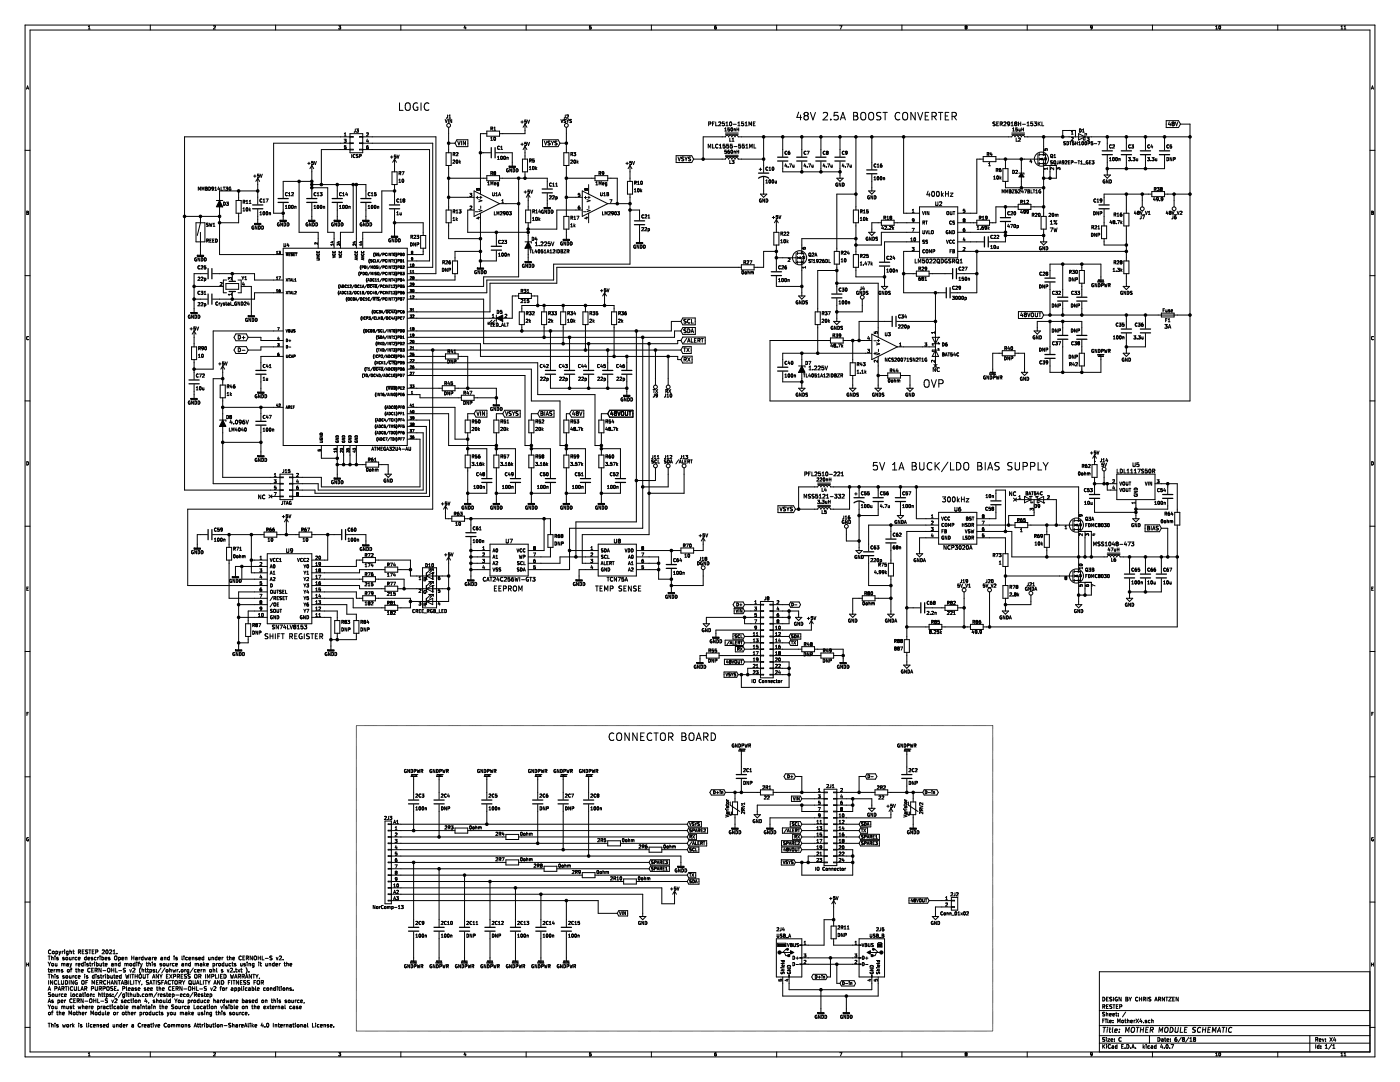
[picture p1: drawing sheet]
<svg xmlns="http://www.w3.org/2000/svg" width="279mm" height="216mm" viewBox="0 0 279 216" stroke-linecap="round" stroke-linejoin="round" font-family="sans-serif">
<g fill="none" stroke="#000" stroke-width=".2">
<path d="M5 5h269.4v205.9h-269.4zM5.3 17.8l.2-.7 .2 .7M5.3 17.6h.4M6 6h267.4v203.9h-267.4zM17.6 5.8h.4M17.6 5.3l.2-.2v.7M30 5v1M42.6 5.2l.3-.1 .1 .2-.4 .5h.4M55 5v1M67.6 5.1h.4l-.2 .3 .2 .1v.2M67.6 5.7v.1M67.6 5.8h.3"/>
<path d="M68 5.7l-.1 .1M80 5v1M92.8 5.1l-.2 .5h.4M92.9 5.4v.4M105 5v1M117.6 5.7l.1 .1M117.7 5.8h.2M118 5.7l-.1 .1M118 5.1h-.3l-.1 .3h.3l.1 .3M130 5v1M142.6 5.5l.3-.1 .1 .3M142.9 5.1l-.2 .1-.1 .2v.3l.3 .1"/>
<path d="M143 5.7l-.1 .1M155 5v1M167.6 5.1h.4l-.3 .7M180 5v1M192.7 5.4l-.1 .3 .3 .1M192.7 5.4h.2M192.9 5.4l.1 .3M192.9 5.2h-.3l.1 .2M192.9 5.2h.1M193 5.2l-.1 .2M193 5.7l-.1 .1M205 5v1"/>
<path d="M217.7 5.2h.3l-.1 .3h-.2zM217.9 5.8h-.2M217.9 5.7v.1M218 5.5l-.1 .2M218 5.4v.1M230 5v1M242.6 5.3l.2-.2v.7M242.6 5.8h.4M243.3 5.7v.1M243.3 5.2v.5M243.3 5.2h.1M243.3 5.8h.2"/>
<path d="M243.3 5.2h.2M243.5 5.2h.1M243.5 5.7v.1M243.5 5.2v.5M255 5v1M267.6 5.8h.4M267.6 5.3l.2-.2v.7M268.2 5.3l.2-.2v.7M268.2 5.8h.4M273.7 17.8l.2-.7 .2 .7M273.7 17.6h.4M5 30h1"/>
<path d="M39.6 38v-.7l.2 .5 .2-.5v.7M40.3 38v-.7l.2 .5 .2-.5v.7M41 37.6h.2M41.3 37.4l-.3-.1v.7l.4-.1-.2-.3M41.3 37.4h.1M41.3 37.4l-.1 .2M41.7 37.3a.32 .32 0 0 1 .3 .4 .32 .32 0 0 1-.3 .3zM42.3 37.7h.1M42.3 37.4v.3M42.3 37.4h.3v.3M42.3 37.4h.1M42.5 37.9l-.2 .1"/>
<path d="M42.5 37.9h.1M42.6 37.7h-.3M42.6 37.7l-.1 .2M42.6 37.6v.1M42.9 37.5l.2-.2v.7M42.9 38h.3M43.6 37.3l-.1 .5h.4M43.8 37.5v.5M44.1 37.3v.7h.3M44.5 37.3h.4M44.7 37.3v.7M45 37.3h.4l-.2 .3h.2v.3h-.4"/>
<path d="M46 37.7h.1v.2M46.1 37.4a.29 .29 0 0 0-.4 .2 .29 .29 0 0 0 .4 .3M46.1 37.9h.1M47.6 38.1v1.9M48.8 40h-.3v.6M48.8 40h.1M50.6 35.1h.5M50.9 34.9v.5M51.4 35.3h.1M51.4 35l.3 .1v.2h-.3M51.4 35h.1M51.4 38.1h-7.6v12.7h12.7"/>
<path d="M51.4 35.6v5.2M51.4 35.6l-.3 .6M51.4 35.6l.4 .6M51.7 34.7h-.3v.3M51.9 34.7l.2 .7 .2-.7M52.3 39.8a.28 .28 0 0 0-.4 .2 .28 .28 0 0 0 .4 .3M52.5 39.9l.2-.2v.6M53.1 39.7h.4l-.3 .6M57.3 38.5a.29 .29 0 0 0-.3 .2 .29 .29 0 0 0 .3 .3M57.3 38.5h.1M57.3 39h.1M57.6 39.1h.4"/>
<path d="M57.6 38.6l.2-.2v.7M58.2 38.5l.2-.1 .2 .2-.4 .5h.4M58.2 38.5h.1M59.7 36.2v10.2h3.8v3.1M61.4 32.6h.5M61.7 32.4v.4M62.2 36.2h-5.7v3.3M62.2 36.8h10.8v2.7M62.2 37.5h3.2v8.9h1.3v3.1M62.2 33l-.4 .7M62.2 33v6.5M62.2 33l.4 .7"/>
<path d="M62.5 32.2h-.3v.3h.3v.3h-.3M62.7 32.2l.2 .6 .2-.6M63.1 38.5a.28 .28 0 0 0-.4 .2 .28 .28 0 0 0 .4 .3M63.3 38.6l.2-.2v.7M63.3 39.1h.4M63.9 38.4h.4l-.2 .3h.1v.3h-.3M67.3 36.8v2.7M68.1 38.5a.28 .28 0 0 0-.3 .2 .28 .28 0 0 0 .3 .3M68.4 38.6l.2-.2v.7M68.4 39.1h.3M68.7 27.8h.4l-.2 .2 .1 .1v.3h-.3M68.7 26.7l.2-.2v.7"/>
<path d="M68.7 27.2h.4M69 29.1h-.3v.2h.3v.3h-.3M69.1 38.4l-.1 .4h.4M69.3 38.6v.5M69.8 29.8h-5.7v7M69.8 26.7h2.6v3.8h-2.6zM69.8 28.6h-15.2v13.9h1.9M69.8 27.3h-33v70.5h19.1M69.8 27.2h.7v.2h-.7M69.8 28.5h.7v.1h-.7M69.8 29.8h.7v.1h-.7M70.2 30.8v.6"/>
<path d="M70.5 36.8v9.6h-2.6v3.1M70.8 30.9a.28 .28 0 0 0-.3 .2 .28 .28 0 0 0 .3 .3M70.9 25.7v.6l-.2 .1M71.1 36.8v12.7M71.1 25.7h.4l-.2 .3h.2v.3h-.4M71.5 30.8l-.4 .1 .3 .3v.2h-.3M72 31.1h-.3M72.1 31.1l-.1-.3h-.3v.6M72.1 31.1h-.1M72.4 29.8h13.3v22.3h-4.4M72.4 28.6h14v24.7h-5.1M72.4 27.3h14.6v27.3h-5.7"/>
<path d="M72.4 27.2h-.6v.2h.6M72.4 28.5h-.6v.1h.6M72.4 29.8h-.6v.1h.6M73.2 26.6l.2-.1 .1 .2-.4 .5h.4M73.2 29.6v.1M73.2 29.3v.1M73.2 29.3l.3 .1v.2l-.3 .1M73.2 29.3h.1M73.3 27.7l-.1 .5h.3M73.5 28v.4M73.5 29.1l-.3 .1v.4M73.8 38.5a.29 .29 0 0 0-.3 .2 .29 .29 0 0 0 .3 .3"/>
<path d="M73.8 38.5h.1M73.9 39h-.1M74.1 38.6l.2-.2v.7M74.1 39.1h.4M75 38.4h-.3v.3h.3v.3h-.3M77.9 31.3h.5M78.2 31.1v.5M78.2 34.3h1v2.5h-1zM78.7 38.1h-2.5v8.3h-3.8v3.1M78.7 31.7v2.6M78.7 36.8v4M78.7 31.7l-.3 .7"/>
<path d="M78.7 31.7l.4 .7M79 30.9h-.3v.3h.3v.3h-.3M79.2 30.9l.2 .7 .3-.7M79.6 39.8a.28 .28 0 0 0-.4 .2 .28 .28 0 0 0 .4 .3M79.6 35.9l.2-.1v.6M79.6 36.4h.4M79.6 34.6l.3-.1 .1-.2h-.4v.6M79.7 20.5v1.5h.7M79.8 34.6l.2 .3M79.8 39.9l.2-.2v.6M80.2 34.3h.4l-.2 .6M80.3 35.8h.1a.29 .29 0 0 1 .2 .3 .29 .29 0 0 1-.3 .2z"/>
<path d="M80.5 40h.1M80.5 40l-.1-.1 .1-.2 .3 .1-.1 .2M80.5 40h.2M80.7 40l.1 .1-.1 .2h-.2v-.3M80.9 20.7a.5 .5 0 0 1 .6-.2 .5 .5 0 0 1 .4 .5l-.1 .8-.3 .2h-.4a1.15 1.15 0 0 1-.2-1.3zM83.3 20.6a.7 .7 0 0 0-.9 .7 .7 .7 0 0 0 .9 .7l.1-.6h-.3M84 20.5v1.5M85.6 20.7a.71 .71 0 0 0-1 .5 .71 .71 0 0 0 .7 .8l.3-.1M88.8 23.8l.3 .7 .2-.7M89 30.5h1v2.5h-1zM89.3 22.9v.6l-.2 .1M89.5 23.8v.7"/>
<path d="M89.5 35.6h7.7M89.5 28.6h1.3M89.5 39.4h5.1M89.5 25.4v5.1M89.5 33v8.9M89.6 23.1l.2-.2v.7M89.6 23.6h.4M90.1 23.8v.7l-.3-.7v.7M90.4 32l.3-.1 .1 .2-.4 .5h.4M90.6 30.8l.2 .3M90.7 30.5l-.3-.1v.7M90.7 30.5h.1"/>
<path d="M90.8 30.5l-.1 .2-.3 .1M91.1 30.5h-.1M91.1 30.5h.2M91.2 27.9h2.2v1.4h-2.2l-.4-.7zM91.3 32l-.1-.1a.3 .3 0 0 0-.2 .4 .3 .3 0 0 0 .3 .2M91.3 32h.1M91.3 32v.5M91.3 32.5h.1M91.3 28.2l.3 .7 .2-.7M91.3 30.5h.1M91.4 30.5v.2l-.4 .4h.4M91.7 31.9v.7"/>
<path d="M91.7 32.3l.2 .3M91.9 32.1l-.2 .3M92.1 28.2v.7M92.9 28.2v.7l-.4-.7v.7M93.8 38.6h.4l-.3 .2 .2 .1v.3h-.3M94.6 38.1l5.1 2.5-5.1 2.6zM95 39.4h.5M95.1 37.9h.1M95.3 39.2v.5M95.4 37.7l-.3-.1v.3M95.4 37.7l.1-.1 .2 .1-.1 .3-.2-.2M95.4 37.8l-.3 .1"/>
<path d="M95.4 37.7v.1M95.5 39.8l.7 .3-.7 .2M95.7 39.4h.5M95.9 30.5h2M95.9 39.1v.5M97.2 26.2h2.5v1h-2.5zM97.2 26.7h-1.3v12M97.2 35.1h2.5v1h-2.5zM97.3 36.9h.4M97.3 36.4l.2-.1v.6M97.9 28h.4M97.9 27.5l.2-.1v.6"/>
<path d="M98 34.6l.3-.1v-.2h-.3v.6M98 25.7h.3v-.3h-.3v.6M98 36.9v-.6l.2 .4 .2-.4v.6M98.1 25.7l.2 .3M98.1 34.6l.2 .3M98.3 38.4v.6h.3M98.6 26h.3M98.6 25.5l.1-.1v.6M98.6 27.4h.1a.29 .29 0 0 1 .2 .3 .29 .29 0 0 1-.3 .2zM98.6 39h.1M98.7 36.7l.3-.1-.1-.1-.2 .1v.3h.2M98.7 38.4l-.1 .6"/>
<path d="M98.7 34.5l-.1-.1 .1-.1h.2l-.1 .2M98.7 34.5l-.1 .1 .1 .3 .2-.1-.1-.3M98.7 34.5h.1M98.9 30.5h3.3v2.6M98.9 38.6l.2-.2v.7M98.9 39.1h.4M99.3 31.4l.2-.2v.6M99.3 31.8h.4M99.5 39.1l.2-.7 .2 .7M99.5 36.5l-.3 .1 .1 .3h.2M99.5 36.5v.5l-.3 .1M99.6 38.9h.2"/>
<path d="M99.7 29.2a.28 .28 0 0 0-.4 .3 .28 .28 0 0 0 .4 .2M99.7 35.6h9.5v2M99.9 29.8h.4M99.9 29.3l.2-.1v.6M100 31.2h.1a.29 .29 0 0 1 .2 .3 .29 .29 0 0 1-.3 .2zM100.6 31.2h.1a.29 .29 0 0 1 .2 .3 .29 .29 0 0 1-.3 .2zM101.2 31.4h.2v.4M101.2 31.4v.4M101.4 33.7a.29 .29 0 0 0-.3 .3 .29 .29 0 0 0 .4 .2v-.2h-.2M102.1 33.7v.6l-.4-.6v.6M102.4 33.7a.32 .32 0 0 1 .4 .3 .32 .32 0 0 1-.4 .3zM103 33.7a.32 .32 0 0 1 .4 .3 .32 .32 0 0 1-.4 .3z"/>
<path d="M103.5 35.6v19.6h-7v1.9h-15.2M104 24.3h.4M104 28.8h.4M104.2 24.1v.5M104.2 28.5v.5M104.3 31.7h1v2.6h-1zM104.6 38.3h.5M104.7 24.5h.1M104.7 29h.1M104.7 28.7h.1M104.7 28.7l.4 .1v.2h-.4M104.8 24.8v1.9h-5.1"/>
<path d="M104.8 24.8l-.4 .6M104.8 29.2v2.5M104.8 34.3v1.3M104.8 24.8l.4 .6M104.8 29.2l-.4 .6M104.8 29.2l.4 .6M104.8 38.1v.5M105.1 24h-.4v.2l.4 .1v.2h-.4M105.1 28.4h-.4v.3M105.3 24l.2 .6 .2-.6M105.3 28.4l.2 .6 .2-.6M105.4 38.5h.1"/>
<path d="M105.4 38.5h.3M105.4 38.7v3.2M105.4 38.7l-.4 .7M105.4 38.7l.4 .7M105.7 33.8h.3M105.7 33.4l.1-.2v.6M105.7 32h.3v-.2l-.3-.1v.6M105.7 38.5h.1M105.7 37.9h-.3v.3h.3v.3M105.8 32l.2 .3M105.9 37.9l.2 .7 .2-.7M106.3 33.3l.1-.1a.29 .29 0 0 1 .2 .3 .29 .29 0 0 1-.3 .3z"/>
<path d="M106.6 31.7h-.3v.3h.3v.3h-.3M106.9 33.2v.6M107 33.6l.1 .2M107.1 33.4l-.2 .3M108.3 27.9h3.1l.4 .7-.4 .7h-3.1zM108.6 28.2l.3 .7 .2-.7M109.2 38.6v2.8M109.7 39.1h.2l.1 .1-.4 .5h.4M109.8 28.2h-.4a.32 .32 0 0 0 .4 .4l-.1 .3h-.4M110 28.2l.3 .4M110 36.6a.28 .28 0 0 0-.3 .2 .28 .28 0 0 0 .3 .3M110.3 28.6v.3"/>
<path d="M110.3 39.1h.2l.1 .1-.4 .5h.4M110.3 36.7l.2-.2v.7M110.3 37.2h.4M110.5 28.2l-.2 .4M110.9 37.2h.4M110.9 39.3h.3M110.9 36.7l.2-.2v.7M110.9 39.3v.6M111.2 39.3h.1M111.2 28.2h-.4a.32 .32 0 0 0 .3 .4v.3h-.4M111.2 39.3v.3l-.3 .1M111.8 28.6h1.2"/>
<path d="M111.9 23.8l.2 .7 .3-.7M112.5 30.5h1v2.5h-1zM112.5 24.4h.3M112.8 22.9v.6l-.2 .1M112.8 24.2h.1M112.9 24.2v.2M112.9 24.4h-.1M112.9 23.9h-.4l.3 .3M113 35.6h5.7M113 39.4h3.2M113 25.4v5.1M113 33v10.2"/>
<path d="M113.1 23l.2-.1 .1 .2-.3 .5h.3M113.1 23.8l.2 .4M113.3 24.2v.3M113.5 23.8l-.2 .4M113.9 32l.2-.1 .2 .2-.4 .5h.4M114.1 23.9h-.4v.2l.4 .2-.4 .1M114.1 30.8l.2 .3M114.2 30.5l-.3-.1v.7M114.2 30.5h.1M114.3 30.5l-.1 .2-.3 .1M114.5 31h.3M114.5 30.4h.4l-.2 .3h.2v.3"/>
<path d="M114.8 32l-.1-.1a.3 .3 0 0 0-.2 .4 .3 .3 0 0 0 .3 .2M114.8 32h.1M114.8 32.5h.1M114.8 32v.5M114.9 31h-.1M115.2 31.9v.7M115.2 32.3l.2 .3M115.4 39.2h.1M115.4 32.1l-.2 .3M115.4 38.8h.3M115.4 39.2h.3M115.4 38.8v.1"/>
<path d="M115.7 38.8v.1M115.7 38.6h-.3v.3M115.7 38.9v.3M115.7 39.2h.1M116.2 38.1l5.1 2.5-5.1 2.6zM116.6 39.4h.5M116.9 39.2v.5M117 37.7l-.2-.1-.1 .1v.2l.3-.1M117 37.7l.1-.1 .2 .1v.2h-.3M117 37.7v.1M117 37.8v.1M117 37.9h.1"/>
<path d="M117.1 39.8l.7 .3-.7 .2M117.3 39.4h.5M117.5 36.8v1.9M117.5 39.1v.5M118.7 35.1h2.6v1h-2.6zM118.9 36.4l.2-.1v.6M118.9 36.9h.4M119.5 34.6l.3-.1 .1-.2h-.4v.6M119.6 36.9v-.6l.2 .4 .2-.4v.6M119.7 34.6l.2 .3M119.8 38.4l.1 .6M119.9 39h.1"/>
<path d="M120.2 38.4v.6h-.3M120.3 36.7l.2-.1v-.1l-.2 .1v.3h.2M120.5 38.6l.2-.2v.7M120.5 39.1h.3M120.5 34.5l-.3 .1v-.3l.3 .1v.3l-.3 .2M120.8 36.5v.3l.3 .1M120.9 36.5h.2M120.9 36.5h-.1M121.1 36.5v.5l-.3 .1M121.1 38.7h.2M121.3 35.6h1.9v5M121.3 38.7l.1-.2-.3-.1v.7l.3-.1"/>
<path d="M121.3 38.7l.1 .1M121.4 38.8h.1M121.5 38.8v.2M121.5 39h-.1M121.7 39.9h.4l-.2 .6M124.9 32.6h.5M125.2 32.4v.4M125.2 36.2h1v2.5h-1zM125.7 32.8h.1M125.7 32.5h.1M125.7 32.5l.3 .1v.2h-.3M125.7 38.7v14h-15.2v3.2h-13.3v2.5h-15.9"/>
<path d="M125.7 33v3.2M125.7 33l-.4 .7M125.7 33l.4 .7M126 32.2h-.3v.3M126.2 32.2l.2 .6 .2-.6M126.6 38.3h.4M126.6 37.8l.2-.1v.6M126.6 36.5l.3-.1 .1-.2h-.4v.6M126.8 36.5l.2 .3M127.2 36.3l.2-.1v.6M127.2 36.8h.4M127.3 37.7h.1a.29 .29 0 0 1 .2 .3 .29 .29 0 0 1-.3 .2z"/>
<path d="M127.9 37.7v.6M127.9 36.2h.1a.29 .29 0 0 1 .2 .3 .29 .29 0 0 1-.3 .2zM127.9 38l.2 .3M128.1 37.9l-.2 .2M134.9 31.1h3.1l.4 .6-.4 .7h-3.1zM135.3 31.3l.3 .8 .2-.8M136 32.1h.4M136.4 31.8h.1M136.4 32v.1M136.4 31.8v.2M136.5 31.4l-.3-.1-.2 .2 .4 .3M136.7 31.3l.2 .4"/>
<path d="M136.9 31.7v.4M137.2 31.3l-.3 .4M137.8 31.4h-.4a.32 .32 0 0 0 .4 .4v.3h-.4M138.4 31.7h6.4a.32 .32 0 0 1 .3-.3 .32 .32 0 0 1 .3 .3 .32 .32 0 0 1 .3-.3 .32 .32 0 0 1 .3 .3 .32 .32 0 0 1 .4-.3 .32 .32 0 0 1 .3 .3 .32 .32 0 0 1 .3-.3 .32 .32 0 0 1 .3 .3h5.1M141.3 29.5v-.7l.3 .5 .2-.5v.7M141.4 24.7h.4v-.3l-.4-.1v.8M142.2 24.7h.2M142.2 28.8v.7h.4M142.6 24.3h-.4v.8M142.8 24.3v.8h.4M143.3 28.9a.34 .34 0 0 0-.5 .3 .34 .34 0 0 0 .5 .3M143.4 24.4l.3-.1 .2 .2-.5 .6h.5"/>
<path d="M143.6 29l.2-.2v.7M143.6 29.5h.4M144.6 24.3h-.4l-.1 .4h.4l.1 .3-.2 .1-.3-.1M144.6 25.7l.2-.2v.6M144.6 26.1h.4M144.7 28.8h-.4v.3h.4v.3l-.1 .1h-.3M144.8 26.8h2.5M144.8 26.5h2.5M144.8 31.2h2.5M144.8 31h2.5M144.9 24.5l.2-.2v.8M144.9 25.1h.4"/>
<path d="M145 30h-.3l-.1 .3h.4v.2h-.4M145.3 30.5v.1M145.3 30.3h-.1M145.3 30.2l.3 .1v.2l-.3 .1M145.3 30.2v.1M145.4 28.8h-.4v.3h.4l.1 .3-.2 .1h-.3M145.5 30l-.2 .1v.4M145.6 25.5h-.3l-.1 .3h.4v.3h-.4M145.6 27.5v.7h.3M145.6 32v.6h.3M145.7 24.4l.1-.1a.35 .35 0 0 1 .3 .4 .35 .35 0 0 1-.4 .3zM146.1 32h.4l-.2 .2 .1 .1"/>
<path d="M146.1 32.6h.3M146.1 25.5a.3 .3 0 0 0-.3 .3 .3 .3 0 0 0 .3 .3M146.1 30a.3 .3 0 0 0-.3 .3 .3 .3 0 0 0 .3 .3M146.1 28.2h.4M146.1 27.7l.2-.2v.7M146.1 25.5l.1 .1M146.1 30h.1M146.1 28.8h-.3l-.1 .3h.4l.1 .3-.2 .1h-.3M146.2 25.6v.5M146.2 30v.5M146.2 26.1h-.1M146.2 30.5l-.1 .1"/>
<path d="M146.4 24.8h.5M146.4 32.3h.1M146.5 32.3v.3M146.5 32.6h-.1M146.5 30.2h.2l.1 .4M146.5 25.7v.4M146.5 30.2v.4M146.5 25.8h.2l.1 .3M146.5 29.2h.6M147.1 25.5v.6M147.1 30v.6M147.1 25.8h.3"/>
<path d="M147.1 30.3h.3M147.3 24.5l.2-.2v.8M147.3 25.1h.4M147.4 29.5h.4M147.4 25.5v.6M147.4 30v.6M147.8 28.8h-.4v.3h.4v.4M147.8 29.5h.1M148.4 24.3h-.4v.4h.3l.1 .3-.1 .1-.3-.1M148.5 28.8h-.3l-.1 .3h.4l.1 .3-.2 .1h-.3M148.7 25.1h.4M148.7 24.5l.2-.2v.8"/>
<path d="M148.8 29.5h.5M148.8 29l.3-.2v.7M149.5 25.1v-.8l.2 .6 .3-.6v.8M149.6 29.5v-.7l.3 .5 .2-.5v.7M150.3 24.7h.3M150.5 28.8v.7h.4M150.7 24.3h-.4v.8h.4M151.5 33.8h.5M151.8 38.7h1.2l-.6 .7zM151.8 33.5v.5M151.9 39.7a.29 .29 0 0 0-.3 .3 .29 .29 0 0 0 .3 .3v-.2h-.1M152.4 27.3v7.1"/>
<path d="M152.4 35.2v3.5M152.6 39.7v.6l-.4-.6v.6M152.8 36.5h.4M152.8 36.1l.2-.2v.6M152.9 39.7a.32 .32 0 0 1 .3 .3 .32 .32 0 0 1-.3 .3zM153.2 33.4h.1M153.2 33.4a.29 .29 0 0 0-.4 .3 .29 .29 0 0 0 .4 .2M153.2 33.9h.1M153.5 34h.3M153.5 33.5l.2-.1v.6M153.5 36.5h.1M153.5 35.9v.6"/>
<path d="M153.5 35.9h.1a.3 .3 0 0 1 .2 .3 .3 .3 0 0 1-.3 .3M153.5 35.9h.1M154.1 35.9h.1a.29 .29 0 0 1 .2 .3 .29 .29 0 0 1-.3 .3zM154.4 33.4h-.1a.3 .3 0 0 0-.2 .3 .3 .3 0 0 0 .3 .2M154.4 33.4h.1M154.4 33.4v.5M154.4 33.9h.1M154.7 36.1v.4h.3M155 36.1v.4M156.2 27.3v3.9M156.2 32.3v2h11.4M156.8 32.7l-.1 .4h.3"/>
<path d="M156.9 32.9v.5M157 30.2a.28 .28 0 0 0-.3 .3 .28 .28 0 0 0 .3 .2M157.3 33.4h.1M157.3 33.3v.1M157.5 32.7h.4l-.2 .7M157.6 30.2l-.3 .1v.4l.1 .1 .2-.1v-.3l-.3 .1M158.2 32.9v.4h.2M158.5 33.3h-.1M158.5 32.9v.5M159.4 22.4l-.4 1h1M159.8 22.9v1M160 27.3v3.9"/>
<path d="M160 32.3v2M160.6 32.7l-.1 .4h.3M160.7 23.1l-.2-.3 .2-.4 .5 .1 .1 .2-.3 .4M160.7 23.1l-.2 .3v.2l.2 .3h.5l.1-.3v-.2l-.3-.3M160.7 23.1h.3M160.8 32.9v.5M160.8 30.2a.28 .28 0 0 0-.3 .3 .28 .28 0 0 0 .3 .2M161.1 30.2h.4l-.3 .6M161.1 33.4h.1M161.1 33.3v.1M161.3 32.7h.5l-.3 .7M161.7 22.4l.5 1.5 .5-1.5"/>
<path d="M162 32.9v.4h.3M162.3 32.9v.5M163.8 27.3v3.9M163.8 32.3v2M164.3 22.6l.6-.2 .3 .5-1 1h1M164.4 32.7l-.1 .4h.4M164.6 32.9v.5M164.7 30.2a.28 .28 0 0 0-.4 .3 .28 .28 0 0 0 .4 .2M164.9 33.3v.1M164.9 33.4h.1M165 30.5h-.1M165 30.4l-.1-.1 .1-.1h.2v.2"/>
<path d="M165 30.4h.2M165 30.4v.1M165.2 30.4l.1 .2-.1 .2-.3-.1v-.2M165.2 32.7h.4l-.3 .7M165.8 23.8v.1M165.8 32.9v.4h.3M166.1 32.9v.5M167 35.6h1.3l-.7 .6zM167.2 36.6a.29 .29 0 0 0-.4 .2 .29 .29 0 0 0 .4 .3v-.2h-.1M167.2 22.4h-.7l-.1 .8 .2-.2 .6 .1 .1 .2-.1 .5-.2 .1-.6-.1M167.6 27.3v3.9M167.6 32.3v3.3"/>
<path d="M167.7 23.9l.5-1.5 .5 1.5M167.8 36.5v.7l-.3-.7v.7M167.9 23.5h.7M168.1 36.5a.32 .32 0 0 1 .4 .3 .32 .32 0 0 1-.4 .4zM168.2 32.7l-.1 .4h.4M168.4 32.9v.5M168.5 30.2a.28 .28 0 0 0-.4 .3 .28 .28 0 0 0 .4 .2M168.7 33.4h.1M168.7 33.3v.1M169 32.7h.4l-.3 .7M169.1 30.4l-.3 .1-.1-.3 .4 .1-.1 .4-.2 .1M169.6 32.9l.1 .4h.2"/>
<path d="M169.9 32.9v.5M169.9 33.3h.1M170.4 22.4h.5l.2 .2v.3l-.2 .3a.39 .39 0 0 1 .3 .3 .39 .39 0 0 1-.3 .4h-.5zM170.4 23.2h.5M170.8 38.7h-3.8v11.5M170.8 27.3v14.6M172 22.5a.51 .51 0 0 1 .7 .1 1.02 1.02 0 0 1-.3 1.3h-.4a1.06 1.06 0 0 1 0-1.4zM173.4 38.1h1.2l-.6 .6zM173.4 22.6a.5 .5 0 0 1 .6-.2 .5 .5 0 0 1 .4 .5l-.1 .8-.3 .2h-.4a1.15 1.15 0 0 1-.2-1.3zM173.5 39.1a.29 .29 0 0 0-.4 .3 .29 .29 0 0 0 .4 .2v-.2h-.1M174 27.3v6.5M174 34.8v3.3"/>
<path d="M174.2 39.1v.6l-.4-.6v.6M174.4 35.9h.4M174.4 35.4l.2-.1v.6M174.5 39.1a.32 .32 0 0 1 .3 .3 .32 .32 0 0 1-.3 .3zM174.8 32.8a.28 .28 0 0 0-.4 .2 .28 .28 0 0 0 .4 .3M175.1 33.4h.3M175.1 32.9l.1-.2v.7M175.7 35.3h.1a.29 .29 0 0 1 .2 .3 .29 .29 0 0 1-.3 .2zM175.8 22.5l-.6-.1-.3 .3 .2 .4 .6 .3v.4l-.2 .1h-.6M176 32.7l-.3 .2v.3l.1 .2 .2-.1v-.3l-.3 .1M176.2 22.4h.9M176.3 35.5h.2l.1 .4"/>
<path d="M176.3 35.5v.4M176.6 22.4v1.5M179.6 22.6a.71 .71 0 0 0-1 .5 .71 .71 0 0 0 .7 .8l.3-.1M180.2 22.6a.5 .5 0 0 1 .6-.2 .5 .5 0 0 1 .3 .5v.8l-.3 .2h-.4a1.15 1.15 0 0 1-.2-1.3zM180.3 27.3v15.2h3.2M182.7 22.4v1.5l-.9-1.5v1.5M183.1 22.4l.6 1.5 .4-1.5M184.6 23.2h.5M185.2 38.1l-.2 .8h.6M185.4 22.4h-.8v1.5h.8M185.5 38.5v.7M186 23.2h.7l.2-.3-.1-.3-.2-.2h-.6v1.5"/>
<path d="M186.1 38.2h.1a.49 .49 0 0 1 .3 .5 .49 .49 0 0 1-.4 .4l-.2-.3zM186.4 23.2l.5 .7M187 38.2h.1a.49 .49 0 0 1 .4 .5 .49 .49 0 0 1-.5 .4l-.1-.3zM187.3 22.4h.9M187.7 22.4v1.5M187.9 38.2v1M188 38.8l.3 .4M188.3 38.5l-.4 .4M188.6 23.2h.5M188.7 38.7h.6M188.7 38.2v1M189.3 38.2v1"/>
<path d="M189.4 22.4h-.8v1.5h.8M189.6 38.5h.6l-.6 .7h.6M190 23.2h.7l.2-.3-.1-.3-.2-.2h-.6v1.5M190.4 23.2l.5 .7M196.2 31.2h2.6v1.1h-2.6zM196.2 31.7h-1.3v10.8h-3.8M197.2 30.8l.2 .3M197.3 33.1h.4M197.3 32.6l.2-.2v.7M197.3 30.5l-.3-.1v.7M197.3 30.5h.1M197.3 30.5v.2l-.3 .1"/>
<path d="M197.8 30.4l-.2 .5h.4M197.9 30.6v.5M198.3 35.8h.4M198.3 35.3l.2-.2v.7M198.6 24.4h-.4a.32 .32 0 0 0 .4 .4l-.1 .3h-.3M198.8 31.7h8.3M198.8 33.9h.3v-.2l-.3-.1v.7M198.9 24.7h.3M199 35.2l.1-.1a.29 .29 0 0 1 .2 .3 .29 .29 0 0 1-.3 .3zM199 33.9l.2 .4M199.3 24.3h-.4v.8h.4M199.6 35.1v.7"/>
<path d="M199.6 24.7h.4v-.3l-.4-.1v.8M199.6 35.5l.2 .3M199.7 33.6l-.2 .2-.1 .3 .1 .2 .3-.1-.1-.3-.3 .1M199.8 24.7l.3 .4M199.8 35.3l-.2 .3M200 38.5v-.6l.2 .4 .2-.4v.6M200.2 33.7h1v2.5h-1zM200.3 24.4l.3-.1 .2 .2-.5 .6h.5M200.7 31.7v2M200.7 36.2v1.3h7.6M200.7 38.5v-.6l.2 .4 .2-.4v.6M201.4 38.2h.3"/>
<path d="M201.5 24.7l-.2 .1-.2-.1v-.3l.2-.1a.48 .48 0 0 1 0 .8h-.2M201.7 37.9h-.3v.6l.4-.1-.1-.2M201.7 38.1v.1M201.7 37.9h.1M201.7 38.1h.1M201.7 37.9v.2M201.8 25.1h.4M201.8 24.5l.2-.2v.8M201.9 26.8h2.6M201.9 26.5h2.6M202 37.9h.4l-.4 .6h.4M202.1 26.1h.4"/>
<path d="M202.1 34a.32 .32 0 0 1 .4 .3 .32 .32 0 0 1-.4 .3zM202.1 25.7l.2-.2v.6M202.5 24.5l.2-.2 .2 .2M202.5 24.5l.2 .2M202.5 24.5h.1M202.7 24.7l-.2 .1 .2 .3 .2-.1-.1-.3M202.7 24.7h.1M202.7 38.4v.1M202.7 38.5h.2M202.7 26.1h.1M202.7 26.1h.3M202.7 25.8h.3"/>
<path d="M202.7 34h.3M202.7 25.8h.1M202.7 34h.1M202.8 27.5v.7h.3M202.9 24.5h.1M202.9 24.5l-.1 .2M203 37.9h-.3v.3h.3v.2M203 38.4l-.1 .1M203 25.8h.1M203 34h.1M203 25.5h-.3v.3M203 25.8v.3"/>
<path d="M203 34v.3l-.3 .3h.4M203 26.1h.1M203.3 24.7h.4M203.3 37.9h.2l.1 .1-.4 .5h.4M203.3 24.3v.8M203.3 27.6l.2-.1 .1 .2-.4 .5h.4M203.3 34.5h1v.3M203.3 25.7l.1 .4h.2M203.6 25.7v.4M203.7 24.3v.8M203.8 31.7v5.8M203.9 25.8h.4"/>
<path d="M203.9 25.5v.6M204 40h-.3v.6M204 40h.1M204 37.8l-.1 .5h.4M204.1 24.8h.5M204.2 38.1v.4M204.3 25.5v.6M204.4 37.9h.5l-.3 .6M205 25.1h.4M205 24.5l.2-.2v.8M205.1 38.2h.2M205.4 37.9h-.3v.6l.3-.1-.1-.2"/>
<path d="M205.4 37.9h.1M205.4 38.1l-.1 .1M205.4 37.9v.2M205.4 38.1h.1M205.7 31.8l-.1 .5h.3M205.8 37.9v.6h.3M205.9 32.1v.4M206.1 24.3h-.4v.4h.4v.3l-.1 .1-.3-.1M206.2 37.9h.3M206.3 37.9v.6M206.4 24.3h.5l-.3 .3 .3 .2-.1 .2h-.4M206.7 38l.2-.1v.6"/>
<path d="M206.7 38.5h.4M207.1 32.7h.1M207.1 30.8v1.9M207.2 24.3v.8M207.3 24.7l.3 .4M207.4 31.7h.9v11.5M207.4 30.9h1.3v1.7h-1.3M207.4 30.6v.5M207.4 31.5v.5M207.4 32.4v.5M207.6 38.2h.1v.2M207.6 24.3l-.4 .5"/>
<path d="M207.7 37.9a.29 .29 0 0 0-.4 .3 .29 .29 0 0 0 .4 .3M207.7 38.4v.1M207.9 24.3v.8h.4M208.3 33h2.5v2.6h-2.5M208.3 27.3v3.6M208.4 29.7v.3h.3v-.3h.3v.3M208.4 31.5l.5 .1M208.7 31.6l.2 .3h-.4zM209 33.7h-.6l.2 .1M209 33.5v.3M209.5 33v2.6M209.7 33.8h.1"/>
<path d="M209.7 30.9h.4v.3l-.2 .2-.2-.1zM209.8 31.3l.2 .1M210 31.4l.1 .1M210 32.1l-.3 .1 .3 .3v.2h-.3M210.3 33.5v.4l-.5-.4-.1 .1v.2M210.3 32.2h.4v.3l-.1 .2-.3-.1zM210.3 31.4h.4M210.3 31l.2-.2v.6M210.4 32.6l.2 .1M210.6 32.7l.1 .1M210.9 33.9v-.4l.3 .2v-.2h.3v.4M211.2 32.1l-.1 .5-.2 .1"/>
<path d="M211.4 32.7l.2-.6 .2 .6M211.4 32.5h.3M212.1 27.3v-1.3h2.5v1.3M212.3 32.3l-.3 .1v-.3l.3 .1v.4l-.3 .1M212.6 32.1h.2l.1 .2-.4 .4h.4M212.6 28.3h-.3v.2l.3 .3-.3 .1M212.9 28.3a.32 .32 0 0 1 .4 .3 .32 .32 0 0 1-.4 .3zM213.2 32.4h.2M213.5 28.3h.3M213.5 32.1h-.3v.6h.3M213.7 28.3v.6M213.8 32.4h.3v-.3h-.3v.6"/>
<path d="M213.8 26.8h.4M213.8 26.3l.2-.2v.7M213.8 27.4v.1M213.8 27.4h.3l.1 .2-.4 .4h.4M214 28.5l.4 .1v.2l-.1 .1-.3-.1M214 28.5v.1M214.4 28.3h-.4v.3M214.4 32.5h.5M214.7 28.3v.6M214.7 28.6h.3M215 28.3v.6M215.1 32.1h.4"/>
<path d="M215.3 26.7l1.2 .6-1.2 .6zM215.3 28.9h.3M215.3 28.4l.2-.1v.6M215.3 32.1v.6M215.4 25.7a.32 .32 0 0 1 .4 .3 .32 .32 0 0 1-.4 .4zM215.7 32.7h.3M215.7 32.3l.1-.2v.6M216 28.3a.29 .29 0 0 1 .3 .3 .29 .29 0 0 1-.3 .2zM216 25.9l.2-.2v.7M216 26.4h.4M216.2 32.8h.4M216.6 28.3a.29 .29 0 0 1 .3 .3 .29 .29 0 0 1-.3 .2z"/>
<path d="M216.9 27v-.3h-.4v1.2h-.3v-.3M217 27.4h.3l-.2 .2 .2 .1v.3h-.3M217.1 32.1a.29 .29 0 0 0-.3 .3 .29 .29 0 0 0 .3 .3v-.3h-.1M217.1 28.6h.3l.1-.3h-.4v.6M217.4 32.4h.2M217.7 32.1h-.3v.6h.3M217.9 32.1h.4l-.2 .2 .2 .1v.3h-.4M218.1 28.3h-.3v.3h.3v.2h-.3M218.4 28.7h.5M218.7 39.8a.28 .28 0 0 0-.4 .2 .28 .28 0 0 0 .4 .3M218.9 39.9l.2-.2v.6M219.1 28.3h.4l-.2 .6"/>
<path d="M219.9 40l-.3 .1v-.3h.3v.4l-.3 .1M220.3 34.9h1.3l-.6 .7zM220.5 35.9a.29 .29 0 0 0-.4 .3 .29 .29 0 0 0 .4 .3v-.3h-.1M221 27.3v2.7M221 31v3.9M221.2 35.9v.6l-.4-.6v.6M221.4 32.1h.4M221.4 31.6l.2-.2v.7M221.5 35.9a.32 .32 0 0 1 .3 .3 .32 .32 0 0 1-.3 .3zM221.8 29a.28 .28 0 0 0-.4 .2 .28 .28 0 0 0 .4 .3M222.1 28.9h.3M222.1 28.9v.1"/>
<path d="M222.3 31.5l-.1-.1a.3 .3 0 0 0-.2 .4 .3 .3 0 0 0 .3 .2M222.3 31.5h.1M222.3 31.5v.5M222.3 32h.1M222.4 28.9v.1M222.4 29v.2l-.4 .3h.4M222.9 31.5l-.1-.1a.3 .3 0 0 0-.2 .4 .3 .3 0 0 0 .3 .2M222.9 31.5h.1M222.9 31.5v.5M222.9 32h.1M223.3 31.7h.2v.4M223.3 31.6v.5"/>
<path d="M224.8 27.3v2.7M224.8 31v2.7M224.8 38.7v3.8M225.2 31.4h.4l-.2 .3h.2v.3h-.4M225.2 32h.1M225.6 29a.28 .28 0 0 0-.4 .2 .28 .28 0 0 0 .4 .3M225.8 28.9h.4l-.2 .2 .2 .1v.3h-.4M225.9 32h-.1M225.9 32h.1M226.1 32h.3M226.1 31.4h.4l-.2 .3h.1M226.4 31.7h.1"/>
<path d="M226.5 31.7v.3M226.5 32h-.1M226.8 31.6v.4h.3M227.1 31.6v.5M228 38.7v2.6M228.6 27.3v2.7M228.6 31v2.7M229 32h.3M229 31.4h.4l-.2 .3h.1M229.3 31.7h.1M229.4 31.7v.3M229.4 32h-.1"/>
<path d="M229.4 28.9a.29 .29 0 0 0-.4 .3 .29 .29 0 0 0 .4 .3M229.4 28.9v.1M229.4 29.5h.1M229.7 32h.1M229.8 28.9l-.1 .4h.4M229.9 38.7h-9.6v2.1M229.9 38.2h2.5v1h-2.5zM229.9 31.4h.4l-.2 .3h.2v.3h-.4M230 29.1v.4M230.3 39.4l-.1 .5h.4M230.4 37.8l.3-.1v-.2l-.3-.1v.7M230.5 39.6v.5"/>
<path d="M230.5 37.8l.2 .3M230.6 31.6v.4h.2M230.8 39.5v.3M230.8 39.8h.1M230.9 32h-.1M230.9 31.6v.5M230.9 39.5h.2l.1 .3M230.9 39.5h-.1M230.9 37.4h.4l-.2 .3h.2v.3h-.3M230.9 38h.1M231.1 39.8h-.2M231.2 39.8l-.1 .2"/>
<path d="M231.2 39.7l-.1 .1M231.7 37.7h.1M231.7 37.7l-.1-.1 .1-.2 .2 .1-.1 .2M231.7 37.7l-.1 .1 .1 .3 .2-.2-.1-.2M231.7 39.5v.3M231.7 39.8h.1M231.8 39.5h.3v.4l-.3 .2M231.8 39.5h-.1M232.1 39.7l-.3 .1M232.4 38.7h5.1M232.4 27.3v2.7M232.4 31v2.7h-11.4"/>
<path d="M232.7 24.1h2.5l.4 .7-.4 .7h-2.5zM232.9 31.4a.32 .32 0 0 1 .3 .4 .32 .32 0 0 1-.3 .3zM233.2 29a.28 .28 0 0 0-.3 .2 .28 .28 0 0 0 .3 .3M233.4 24.3l-.2 .6h.5M233.5 29.5h.1M233.5 29.5h.3M233.5 29.2h.3M233.5 29.2h.1M233.5 24.6v.5M233.8 29.2h.1M233.8 28.9h-.3v.3M233.8 29.2v.3"/>
<path d="M233.8 29.5h.1M233.9 31.4v.7l-.4-.7v.7M233.9 24.4l.1 .3M233.9 25l.1 .1M234 24.4h.3l-.1 .3M234 24.4h-.1M234 24.7h.2M234 24.7l-.1 .1v.2M234.2 24.7l.1 .3-.3 .1M234.3 38.7v2.6M234.5 31.5l-.3-.1v.7M234.5 31.5h.1"/>
<path d="M234.5 31.7l-.3 .1M234.5 31.5v.2M234.5 31.7h.1M234.6 24.3l.2 .8 .3-.8M235.6 24.8h1.9v55.2h-83.8v-12.1h12M237.5 27.3h-33a.32 .32 0 0 0-.3-.3 .32 .32 0 0 0-.4 .3 .32 .32 0 0 0-.3-.3 .32 .32 0 0 0-.3 .3 .32 .32 0 0 0-.3-.3 .32 .32 0 0 0-.3 .3 .32 .32 0 0 0-.4-.3 .32 .32 0 0 0-.3 .3h-54.6a.32 .32 0 0 0-.3-.3 .32 .32 0 0 0-.3 .3 .32 .32 0 0 0-.3-.3 .32 .32 0 0 0-.4 .3 .32 .32 0 0 0-.3-.3 .32 .32 0 0 0-.3 .3 .32 .32 0 0 0-.3-.3 .32 .32 0 0 0-.3 .3h-4.5v4.4M273.4 30h1M5 55h1M5.3 42.4h.2M5.3 42.1l.4 .2-.1 .5h-.3zM36.8 43.2h7M38.7 59.7h2.7"/>
<path d="M38.7 57.1h5.9M39.1 51.8h.1v.2M39.1 44.4h1.8v3.9h-1.8zM39.2 51.5a.29 .29 0 0 0-.4 .3 .29 .29 0 0 0 .4 .2M39.2 52h.1M39.5 55.4l.3-.1 .1 .2-.4 .4h.4M39.9 51.4v.7l-.4-.7v.7M39.9 53.1a.28 .28 0 0 0-.4 .2 .28 .28 0 0 0 .4 .3M39.9 58.2a.28 .28 0 0 0-.4 .2 .28 .28 0 0 0 .4 .3M40 43.2v1.2l-.6 2.6M40 46.4v4.5M40.1 58.1h.4l-.2 .3h.2v.3h-.4"/>
<path d="M40.1 53.1l.3-.1 .1 .2-.4 .5h.4M40.1 55.4l.3-.1 .1 .2-.4 .4h.4M40.2 51.4a.32 .32 0 0 1 .3 .4 .32 .32 0 0 1-.3 .3zM40.7 58.8h.4M40.7 58.3l.2-.2v.7M40.8 55.9l.3-.1-.1-.3h-.2v.6M40.8 51.4a.32 .32 0 0 1 .4 .4 .32 .32 0 0 1-.4 .3zM41.1 53h-.3l-.1 .3h.4v.3h-.4M41.2 45.1h.3M41.4 48l.2 .3M41.4 54.6h-2.7v7.8M41.5 44.9h.1"/>
<path d="M41.5 45.1h.1M41.5 44.9v.2M41.5 47.7h-.3v.6M41.5 47.7l.1 .1M41.6 44.6h-.4l.3 .3M41.6 47.8l-.1 .2h-.3M41.8 44.5l.1 .7 .1-.5 .2 .5 .1-.7M41.9 48h.2M42.2 47.7h-.3v.6h.3M42.4 54.6h8.4v1.3h5.7M42.4 48h.3M42.5 45.2h.4"/>
<path d="M42.5 44.7l.2-.2v.7M42.7 47.7h-.3v.6h.3M43 47.7a.32 .32 0 0 1 .4 .3 .32 .32 0 0 1-.4 .3zM43.2 40h1.2M44 56.4h.2l.1 .1-.4 .5h.4M44.6 40.3a.32 .32 0 0 1 .4 .4 .32 .32 0 0 1-.4 .3zM45.1 56.6h2.5v1.1h-2.5zM45.2 40.3h.4l-.2 .3h.2v.3h-.4M45.2 40.9h.1M45.2 55.9h-.6v2.5h.6M45.8 55.4v.2l-.2-.2v.4M45.9 55.4h-.1"/>
<path d="M45.9 55.4h.2M46.1 55.4h.1M46.2 55.4l-.1 .4M46.2 58.7h-.6l.1 .2M46.2 58.6v.3M46.4 54.6v1.5M46.4 58.2v1.5M47.1 40h1v2.5h-1zM47.5 55.9h.6v2.5h-.6M47.6 42.5v1.9h-3.8M48.1 57.1h2.1v5.9M48.3 55.2l.2 .3"/>
<path d="M48.5 55.5v.3M48.5 41.6l.2-.1v.6M48.5 42.1h.4M48.5 56.3l-.1 .5h.4M48.7 55.2l-.2 .3M48.7 40.3l.2 .3M48.7 56.6v.4M48.9 40l-.1 .3h-.3M48.9 55.8h.3M48.9 55.3l.1-.1v.6M49.1 40.6h.4M49.1 40.1l.2-.1v.6"/>
<path d="M49.4 41.5h.1M49.4 41.5h-.1a.3 .3 0 0 0-.2 .3 .3 .3 0 0 0 .3 .3M49.4 41.5v.5M49.4 42v.1M49.7 40.6h.4M49.7 40.1l.2-.1v.6M49.7 41.5v.6M49.8 41.9l.2 .2M50 41.7l-.3 .2M50.6 45.1a.29 .29 0 0 0-.3 .3 .29 .29 0 0 0 .4 .3v-.2h-.2M51.3 45.1v.6l-.4-.6v.6M51.4 41.8v2.8"/>
<path d="M51.6 45.1a.32 .32 0 0 1 .4 .3 .32 .32 0 0 1-.4 .3zM51.9 42.9h.3M51.9 42.4l.2-.2v.7M52.2 45.1a.32 .32 0 0 1 .4 .3 .32 .32 0 0 1-.4 .3zM52.5 40.3h.4M52.5 42.3l.1-.1a.29 .29 0 0 1 .3 .4 .29 .29 0 0 1-.4 .2zM53.1 42.3l.1-.1a.29 .29 0 0 1 .3 .4 .29 .29 0 0 1-.4 .2zM53.7 42.4v.5M53.8 42.5h.2v.4M53.8 42.5h-.1M55.2 50.6h.3M55.2 58.3h.3"/>
<path d="M55.2 50.3l.1-.2v.5M55.2 55.4l.1-.2v.5M55.2 57.9l.1-.1v.5M55.2 55.7h.3M55.6 44.8h.1v.2M55.6 50.1h.3l-.1 .2 .1 .1v.2h-.2M55.6 50.6h.1M55.6 55.2h.4l-.2 .5M55.7 58v.2h.2M55.7 50.6h.1M55.7 58h.2v.2M55.7 58v.1"/>
<path d="M55.7 44.5a.29 .29 0 0 0-.3 .3 .29 .29 0 0 0 .3 .3M55.7 45v.1M55.9 57.8l-.2 .2M55.9 58.2h.1M56.4 44.5v.6l-.4-.6v.6M56.5 40.5v3.4M56.5 49.5h24.8v39.4h-24.8zM56.5 58.4h-5.7v1.3h-8.4M56.7 48.6l.1 .6 .2-.1v-.5M56.7 44.5a.32 .32 0 0 1 .3 .3 .32 .32 0 0 1-.3 .3zM57 41.1l.1-.1v.6M57 41.6h.3"/>
<path d="M57 50.4h2.3M57.1 58.1l.3 .5M57.1 55.6l.3 .5M57.1 50.8h.3v-.3h-.3v.5M57.3 50.8l.1 .2M57.3 44.5a.32 .32 0 0 1 .4 .3 .32 .32 0 0 1-.4 .3zM57.4 58.1l-.3 .5M57.4 55.6l-.3 .5M57.4 48.6l-.1 .4h.4M57.6 58.1h.2M57.6 55.6h.2M57.6 48.8v.4"/>
<path d="M57.6 41h.1a.29 .29 0 0 1 .2 .3 .29 .29 0 0 1-.3 .2zM57.7 50.8h.1M57.7 55.6v.5M57.7 58.1v.5M57.9 50.5h-.2v.5h.2M57.9 58.6l.2-.5 .2 .5M57.9 56.1l.2-.5 .2 .5M58 58.5h.2M58 56h.2M58.2 41h.1a.29 .29 0 0 1 .3 .3 .29 .29 0 0 1-.4 .2zM58.4 50.5l-.3 .1 .3 .4h-.3M58.4 58.1v.5h.3"/>
<path d="M58.4 55.6v.5h.3M58.6 50.8h.2M58.8 41.2h.3v.4M58.8 41.2v.4M58.8 55.8l.2-.2v.5M58.8 56.1h.3M58.8 50.5h-.2v.5h.2M59 50.5h.3M59.1 58.2h-.3M59.1 58.2h.1M59.1 58.2l-.3 .4h.3M59.1 50.5v.5"/>
<path d="M61.4 44.5a.29 .29 0 0 0-.3 .3 .29 .29 0 0 0 .4 .2v-.2h-.2M62.1 44.5v.6l-.4-.6v.6M62.2 40.5v3.4M62.4 44.5a.32 .32 0 0 1 .4 .3 .32 .32 0 0 1-.4 .3zM62.7 41.6h.3M62.7 41.1l.2-.1v.6M63 44.5a.32 .32 0 0 1 .4 .3 .32 .32 0 0 1-.4 .3zM63.2 51.6l.5 .1v.2h-.5M63.2 51.1l.5 .2-.5 .1M63.3 50.6a.22 .22 0 0 0 .2 .4 .22 .22 0 0 0 .2-.4M63.3 50.1l-.1 .1M63.3 48.4v.3l-.3-.3-.2 .1 .1 .2"/>
<path d="M63.6 41h-.1a.3 .3 0 0 0-.2 .3 .3 .3 0 0 0 .3 .3M63.6 41h.1M63.6 41v.5M63.6 41.5v.1M63.7 50.1v.1a.23 .23 0 0 1-.2 .2 .23 .23 0 0 1-.3-.2M63.9 41.5l.1 .1M63.9 41v.5M64 41.6h.2M64 41h.2M64 41h-.1M64.2 41h.1M64.2 41v.5"/>
<path d="M64.2 41.5v.1M64.5 41.2h.3v.4M64.5 41.2v.4M66.1 48.9l.1 .1M66.2 48.2h.3M66.4 48.2v.3l-.4-.1M66.4 51.1l.5 .2-.5 .1M66.4 50.6a.22 .22 0 0 0 .2 .4 .25 .25 0 0 0 .3-.4M66.4 50.1a.23 .23 0 0 0 .2 .3 .23 .23 0 0 0 .3-.2M66.5 44.5a.29 .29 0 0 0-.4 .3 .29 .29 0 0 0 .4 .2v-.2h-.1M66.5 48.7v.3M66.5 48.8h-.5l.1 .1"/>
<path d="M66.9 50.1v.1M67.2 44.5v.6l-.4-.6v.6M67.3 40.5v3.4M67.4 48.2h.4M67.5 44.5a.32 .32 0 0 1 .3 .3 .32 .32 0 0 1-.3 .3zM67.5 48.7v.1l-.2-.1v.3M67.5 48.7h.2M67.5 48.7h.1M67.6 48.2v.3l-.3-.1M67.6 58.1l-.1 .3 .1 .4M67.7 51.1l.5 .2-.5 .1M67.7 50.6a.22 .22 0 0 0 .2 .4 .22 .22 0 0 0 .2-.4"/>
<path d="M67.7 56.8l-.1 .3 .1 .5M67.7 50.1v.1M67.7 48.7h.1M67.8 41.1l.1-.1v.6M67.8 41.6h.3M67.8 58.6l.1-.5 .2 .5M67.8 48.7l-.1 .3M67.8 58.5h.3M67.8 57.4l.2-.5 .2 .5M67.9 57.2h.2M68.1 44.5a.32 .32 0 0 1 .4 .3 .32 .32 0 0 1-.4 .3zM68.1 50.1v.1a.23 .23 0 0 1-.2 .2 .23 .23 0 0 1-.2-.2"/>
<path d="M68.3 58.1a.26 .26 0 0 1 .3 .3 .26 .26 0 0 1-.3 .2zM68.4 56.9a.26 .26 0 0 1 .2 .2 .26 .26 0 0 1-.2 .3zM68.6 41h.1M68.6 41a.3 .3 0 0 0-.3 .3 .3 .3 0 0 0 .3 .3M68.7 41v.5M68.7 41.5l-.1 .1M69 58.2a.23 .23 0 0 0-.2 .2 .23 .23 0 0 0 .3 .2M69 58.2h.1M69.1 56.9a.22 .22 0 0 0-.3 .2 .22 .22 0 0 0 .3 .2M69.2 59.3l-.1 .4 .1 .4M69.2 41a.3 .3 0 0 0-.2 .3 .3 .3 0 0 0 .2 .3M69.2 41h.1"/>
<path d="M69.3 58.6h.2M69.3 58.3l.1-.2v.5M69.3 41v.5M69.3 41.5l-.1 .1M69.3 57.4h.3M69.3 57l.2-.1v.5M69.6 41.2h.2l.1 .4M69.6 41.2v.4M69.7 58.1h.3l-.1 .2 .1 .1M69.8 56.9h.2l.1 .1-.3 .4h.3M70 59.8h.1M70 58.4h.1"/>
<path d="M70 59.8l.2 .1M70 58.4v.2h-.3M70.3 59.5a.22 .22 0 0 0-.3 0 .22 .22 0 0 0 0 .3M70.3 59.9h-.1M70.5 48.7v.2M70.5 48.9v.1M70.5 59.9l.1-.5 .1 .1v.4M70.5 59.9h.1M70.5 48.7h.1M70.5 59.9h.2M70.6 58.1l-.4 .7M70.6 48.2h.4"/>
<path d="M70.7 56.8l-.4 .7M70.7 59.9h.1M70.8 48.2v.3l-.4-.1M70.8 51.1l.5 .2-.5 .1M70.9 50.6a.22 .22 0 0 0 .2 .4 .22 .22 0 0 0 .2-.4M70.9 50.1a.22 .22 0 0 0 .2 .3 .22 .22 0 0 0 .2-.3M70.9 59.9l.2-.5 .1 .5M70.9 59.8h.3M71 48.7v.3l-.5-.3M71.2 51.6v.2M71.3 51.5l-.5 .2 .5 .2M71.6 58.2a.23 .23 0 0 0-.3 .2 .23 .23 0 0 0 .3 .2"/>
<path d="M71.6 58.2h.1M71.7 56.9a.22 .22 0 0 0-.3 .2 .22 .22 0 0 0 .3 .2M71.7 54.3l-.1 .3 .1 .4M71.8 59.4l-.5 .6M71.8 58.6h.3M71.8 58.3l.1-.2v.5M71.9 57l.1-.1v.5M71.9 57.4h.3M71.9 48.2h.3M71.9 48.7h.3M71.9 54.6h.3v-.2l-.3-.1v.5M72 53l-.1 .3 .1 .5"/>
<path d="M72.1 48.2v.3l-.4-.1M72.1 48.7v.3l-.4-.2M72.1 51.1l.5 .2-.5 .1M72.1 44.8h.2v.2M72.2 50.6a.22 .22 0 0 0 .2 .4 .22 .22 0 0 0 .2-.4M72.2 50.1l-.1 .1M72.2 44.5a.29 .29 0 0 0-.3 .3 .29 .29 0 0 0 .3 .3M72.2 53.3h.3v-.2h-.3v.5M72.3 45l-.1 .1M72.3 58.4h.2M72.3 57.4l.2-.5 .1 .5M72.4 57.2h.2"/>
<path d="M72.5 54.3a.26 .26 0 0 1 .2 .3 .26 .26 0 0 1-.2 .2zM72.5 51.6v.2M72.5 58.2l-.2-.1v.5h.3l-.1-.2M72.5 58.2h.1M72.6 58.2l-.1 .2M72.6 50.1v.1a.23 .23 0 0 1-.2 .2 .23 .23 0 0 1-.3-.2M72.6 51.5l-.5 .2 .5 .2M72.7 53.1a.26 .26 0 0 1 .3 .2 .26 .26 0 0 1-.3 .3zM72.7 59.5a.23 .23 0 0 0-.3 .2 .23 .23 0 0 0 .3 .2M72.7 59.9h.1M72.9 44.5v.6l-.4-.6v.6M72.9 59.9h.3"/>
<path d="M72.9 59.6l.2-.2v.5M73 40.5v3.4M73.2 58.1l-.5 .7M73.2 56.8l-.5 .7M73.2 44.5a.32 .32 0 0 1 .3 .3 .32 .32 0 0 1-.3 .3zM73.2 55.5l-.1 .4 .1 .4M73.2 56.3h.1M73.2 56.8h2.1M73.3 55.5h-.1M73.3 53.1v.5M73.4 56.1l.1-.5 .2 .5M73.4 56h.3"/>
<path d="M73.5 41.1l.1-.1v.6M73.5 41.6h.3M73.7 59.5a.22 .22 0 0 0-.3 .2 .22 .22 0 0 0 .3 .2M73.7 52.5h.1M73.7 51.7l-.1 .4 .1 .4M73.8 51.7h-.1M73.8 44.5a.32 .32 0 0 1 .4 .3 .32 .32 0 0 1-.4 .3zM73.9 53l-.5 .7M73.9 54.3l-.5 .7M73.9 55.6a.26 .26 0 0 1 .3 .3 .26 .26 0 0 1-.3 .2zM74 53.6v-.5l.2 .3 .2-.3v.5M74 54.8v-.5l.2 .4 .2-.4v.5"/>
<path d="M74.1 41h.1a.29 .29 0 0 1 .3 .3 .29 .29 0 0 1-.4 .2zM74.2 56.9a.22 .22 0 0 0-.3 .2 .22 .22 0 0 0 .3 .2M74.2 58.2a.22 .22 0 0 0-.3 .2 .22 .22 0 0 0 .3 .2M74.2 52.1h.1M74.2 52.1v.2h-.3M74.2 51.8l-.3 .1 .3 .2M74.3 59.4l-.4 .6M74.4 59.3h1.3M74.5 58.1l-.1 .4h.3M74.5 56.8l-.1 .4h.3M74.5 59.7h.2v-.3h-.2v.5M74.6 54.3v.5"/>
<path d="M74.6 57v.4M74.6 58.3v.3M74.6 59.7l.2 .2M74.7 55.7a.22 .22 0 0 0-.3 .2 .22 .22 0 0 0 .3 .2M74.7 50.4l-.1 .4 .1 .4M74.7 51.8a.22 .22 0 0 0-.3 .2 .22 .22 0 0 0 .3 .2M74.7 41h.1a.29 .29 0 0 1 .3 .3 .29 .29 0 0 1-.4 .2zM74.9 56.9h.2v.5h-.2zM74.9 58.1l.2 .1v.4h-.2zM74.9 51h.2M74.9 50.7h.1M74.9 55.8l.1-.2v.5"/>
<path d="M74.9 58.4h.1M74.9 56.1h.3M74.9 57.1h.1M74.9 50.7l.2 .3M74.9 59.4h.3M75 51.8v.5h.2M75.1 54.6h.1M75.1 59.4v.5M75.1 54.6v.2h-.3M75.1 54.4h-.3l.3 .2M75.1 53.2v.1M75.1 51h.1"/>
<path d="M75.1 53.3l.3 .2h-.3M75.2 50.5h-.2l-.1 .2M75.3 41.2v.4M75.3 41.2h.3v.4M75.4 55.8l.1-.2v.5M75.4 51.8v.5M75.4 56.1h.2M75.4 59.6h.1M75.4 53.1h-.2l-.1 .1M75.4 59.6l.2 .2-.2 .1M75.4 52l.2 .3M75.6 53.1v.5"/>
<path d="M75.6 50.5l-.2 .1 .2 .4h-.2M75.6 59.4h-.2v.2M75.6 51.8l-.2 .3M75.7 58.1l-.4 .7M75.7 56.8l-.4 .7M75.9 58.4h.3v-.2l-.3-.1v.5M75.9 57.1h.3v-.2h-.3v.5M76.2 50.5l-.4 .7M76.2 51.8l-.4 .6M76.2 53l-.4 .7M76.2 54.3l-.4 .7M76.2 59.4l-.4 .6"/>
<path d="M76.2 55.6l-.4 .6M76.4 50.8h.2v-.3h-.2v.5M76.4 52.1l.2-.1v-.2h-.2v.5M76.4 53.3h.2v-.2h-.2v.5M76.4 54.6h.2v-.2l-.2-.1v.5M76.4 55.9l.2-.1v-.2h-.2v.5M76.4 59.7h.2v-.3h-.2v.5M76.7 58.2a.23 .23 0 0 0-.3 .2 .23 .23 0 0 0 .3 .2M76.7 58.2h.1M76.7 56.9a.22 .22 0 0 0-.3 .2 .22 .22 0 0 0 .3 .2M76.9 59.8h.1M76.9 59.8l.3 .1"/>
<path d="M76.9 56.9v.5M76.9 58.1v.5M77.2 55.6a.23 .23 0 0 0-.3 .3 .23 .23 0 0 0 .3 .2M77.2 51.8a.23 .23 0 0 0-.3 .2 .23 .23 0 0 0 .3 .2M77.2 51.8h.1M77.2 55.6v.1M77.2 50.6a.23 .23 0 0 0-.3 .2 .23 .23 0 0 0 .3 .2M77.2 51h.1M77.2 53.1a.23 .23 0 0 0-.3 .2 .23 .23 0 0 0 .3 .2M77.2 54.4a.22 .22 0 0 0-.3 .2 .22 .22 0 0 0 .3 .2M77.2 59.5a.22 .22 0 0 0-.3 0 .22 .22 0 0 0 0 .3M77.2 53.5h.1"/>
<path d="M77.2 59.9h.1M77.2 56.1h.1M77.4 50.5v.5M77.4 51.8v.5M77.4 53.1v.5M77.4 54.3v.5M77.4 55.6v.5M77.4 59.4v.5M77.5 56.9v.5l-.3-.5v.5M77.5 58.1v.5l-.3-.5v.5M77.6 58.1h.3M77.6 56.9h.3"/>
<path d="M77.8 56.9v.5M77.8 58.1v.5M77.9 47.7a.29 .29 0 0 0-.3 .3 .29 .29 0 0 0 .4 .2v-.2h-.1M77.9 50.5v.5l-.2-.5v.5M77.9 51.8v.5l-.2-.5v.5M77.9 53.1v.5l-.2-.5v.5M77.9 54.3v.5l-.2-.5v.5M77.9 55.6v.5l-.2-.5v.5M77.9 59.4v.5l-.2-.5v.5M78.1 57l.1-.1v.5M78.1 58.6h.2M78.1 57.4h.2"/>
<path d="M78.1 58.3l.1-.2v.5M78.1 58.3h.1M78.1 50.5h.3M78.1 51.8h.3M78.1 53.1h.3M78.1 54.3h.3M78.1 59.4h.3M78.1 55.6h.3M78.3 50.5v.5M78.3 51.8v.5M78.3 53.1v.5M78.3 54.3v.5"/>
<path d="M78.3 55.6v.5M78.3 59.4v.5M78.5 58.1h.3l-.1 .2 .1 .1v.2h-.3M78.5 54.3h.3l-.1 .2 .1 .1v.2h-.3M78.5 59.4h.4l-.3 .5M78.5 53.1h.2l.1 .1-.3 .4h.3M78.5 56.9h.2l.1 .1-.3 .4h.3M78.5 52.3h.3M78.5 51.9l.2-.1v.5M78.6 50.6h.2l-.1 .4h-.1zM78.6 47.6v.7l-.4-.7v.7M78.7 55.6l-.2 .3h.4"/>
<path d="M78.7 41.8v5.3M78.7 44.4h5.8v2.6M78.8 51h.1M78.8 55.8v.3M78.9 47.6a.32 .32 0 0 1 .4 .4 .32 .32 0 0 1-.4 .3zM79 55.5h.1M79 53h.1M79 50.4l.1 .4-.1 .4M79 54.3l.1 .3-.1 .4M79 56.8l.1 .3-.1 .5M79 59.3l.1 .4-.1 .4M79 51.7h.1"/>
<path d="M79 58.1h.1M79 58.1l.1 .3-.1 .4M79 51.7l.1 .4-.1 .4M79 53l.1 .3-.1 .4M79 55.5l.1 .4-.1 .4M79 52.5h.1M79 53.7v.1M79 56.3h.1M79 58.8h.1M79.2 42.4l.2-.2v.7M79.2 42.9h.3M79.4 58.4h.2v-.2l-.2-.1v.5"/>
<path d="M79.4 50.8h.2v-.3h-.2v.5M79.4 53.3h.2v-.2h-.2v.5M79.4 52.1l.2-.1v-.2h-.2v.5M79.4 54.6h.2v-.2l-.2-.1v.5M79.4 55.9l.2-.1v-.2h-.2v.5M79.4 57.1h.2v-.2h-.2v.5M79.4 59.7h.2v-.3h-.2v.5M79.5 47.6a.32 .32 0 0 1 .4 .4 .32 .32 0 0 1-.4 .3zM79.8 40.3h.4M79.8 42.4v.4h.3M79.9 50.5l.2 .1v.4h-.2zM79.9 53.1h.2v.5h-.2z"/>
<path d="M79.9 50.8h.2M79.9 52h.2M79.9 53.3h.2M79.9 58.4h.2M79.9 54.6h.2M79.9 59.7h.2M79.9 55.8h.2M79.9 57.1h.2M80.1 42.4v.5M80.1 42.8h.1M80.1 58.2l-.2-.1v.5h.2v-.2M80.1 51.8h-.2v.5h.2v-.3"/>
<path d="M80.1 55.6h-.2v.5h.2v-.3M80.1 51.8h.1M80.1 52h.1M80.1 54.5v.1M80.1 58.2h.1M80.1 57.1h.1M80.1 59.6v.1M80.1 55.6v.1M80.1 59.6v-.2h-.2v.5h.2v-.2M80.1 51.8v.2M80.1 54.5v-.1l-.2-.1v.5h.2v-.2M80.1 55.7v.1"/>
<path d="M80.1 57.1v-.2h-.2v.5h.2v-.3M80.1 58.2v.2M80.1 54.5h.1M80.1 59.6h.1M80.4 54.3h.3l-.2 .2 .2 .1v.2h-.3M80.4 59.4h.3l-.2 .5M80.4 53.1h.2l.1 .1-.3 .4h.3M80.4 52.3h.3M80.4 51.9l.1-.1v.5M80.4 50.6h.3l-.1 .4h-.2zM80.5 58.2l-.1 .3 .3 .1-.1-.2h-.2M80.5 58.2h.1"/>
<path d="M80.5 55.6l-.1 .3h.3M80.6 51h.1M80.6 58.1l-.1 .1M80.6 55.8v.3M80.7 56.9h-.3v.2h.2l.1 .2h-.3M81.3 59.7h15.2v8.9h38.8v-.7h.6M81.8 57.8h.3l-.1 .2h.1v.2h-.3M81.9 53.2h.2M81.9 52.8l.1-.1v.5M81.9 55.3l.1-.1 .1 .2-.3 .3h.3M81.9 54.5h.2M81.9 59.5h.2"/>
<path d="M81.9 56.5l.2 .1-.3 .4h.3M81.9 56.5h.1M81.9 54.1l.1-.2v.6M81.9 59.2l.1-.2v.5M81.9 54.1h.1M81.9 59.2h.1M81.9 48.5a.32 .32 0 0 1 .4 .3 .32 .32 0 0 1-.4 .3zM82.1 50.3l.1 .1M82.1 50.2v.1M82.1 50.2l.1-.1 .2 .1M82.1 51.4l.3 .1-.1 .2h-.2zM82.2 47.3l.2 .3"/>
<path d="M82.2 50.4v.2h.2l-.1-.2M82.2 50.4h.1M82.3 47h-.3v.6M82.3 47h.1M82.3 47v.2l-.3 .1M82.3 59.1l.2-.1 .1 .2-.3 .3h.3M82.3 55.3h.1M82.3 55.3l.1-.1 .2 .1M82.3 55.3l.1 .1M82.3 54.5h.3M82.3 54.1l.2-.2v.6M82.4 50.2v.1"/>
<path d="M82.4 50.3l-.1 .1M82.4 58.2v-.4l.2 .1v.3M82.4 52.7l.2 .1-.1 .4-.1-.1zM82.4 51.7l-.3 .2M82.4 51.6v.1M82.4 56.5h.2v.3h-.2zM82.4 58.2h.1M82.4 55.4v.3h.2l-.1-.3M82.4 55.4h.1M82.6 58.2h-.1M82.6 55.3h.1M82.6 55.3l-.1 .1"/>
<path d="M82.6 56.8l-.2 .2M82.6 56.7v.1M82.6 47h.3M82.6 47h.1M82.9 47h.1M82.9 48.5v.6l-.3-.6v.6M82.9 47v.2l-.3 .4h.4M83.2 47h.4l-.2 .2h.2v.3h-.4M83.2 48.8l.3-.1 .1-.2h-.4v.6M83.9 47h1.1v2.5h-1.1zM84.5 49.5v1.3h-3.2M88.3 53.5a.32 .32 0 0 1 .3 .3 .32 .32 0 0 1-.3 .4z"/>
<path d="M88.4 52.4l.3-.1v-.2l-.3-.1v.7M88.5 52.4l.2 .3M89 52.1l.2-.1 .1 .2-.4 .5h.4M89 41.9h1v2.5h-1zM89.3 53.5v.7l-.4-.7v.7M89.5 44.4v3.2h6.4M89.6 53.9l.3-.1v-.2l-.3-.1v.7M89.9 52l-.3 .2v.3l.1 .2 .2-.1v-.3l-.3 .1M90.3 52.1h1v2.5h-1zM90.4 44h.4M90.4 43.5l.2-.1v.6M90.6 42.2l.2 .3"/>
<path d="M90.7 42.2h-.3M90.7 41.9h-.3v.6M90.7 41.9h.1M90.8 42.1l-.1 .1M90.8 41.9v.2M90.8 54.6v1.3h-9.5M91 42.5h.4M91 42l.2-.1v.6M91 43.4v.6M91.1 43.8l.2 .2M91.3 43.6l-.3 .2M91.6 41.9h.4l-.2 .2 .2 .1v.2h-.4"/>
<path d="M93.8 41.2l.2-.1 .2 .2-.4 .5h.4M94.6 41.9h-1.3v4.5h12.1M94.9 42.3h.5M95 54.3h.1v.3M95.1 54a.29 .29 0 0 0-.4 .3 .29 .29 0 0 0 .4 .3M95.1 54.6h.1M95.3 43.4h.4M95.5 43.3v.4l-.4-.2M95.5 41.8l.7 .2-.7 .2M95.7 54v.6l-.3-.6v.6M95.9 50.2h-5.1v1.9M95.9 42.5v11"/>
<path d="M95.9 41.1v.5M96.1 54a.32 .32 0 0 1 .3 .3 .32 .32 0 0 1-.3 .3zM96.7 54a.32 .32 0 0 1 .3 .3 .32 .32 0 0 1-.3 .3zM98.7 42.2v.7h.3M99.1 50v2.1h-3.2M99.1 46.4v2.6M99.2 42.9v-.7l.2 .5 .2-.5v.7M99.5 50.7l.2-.2v.6M99.5 51.1h.4M99.7 40.6h3.8M99.9 42.3l.2-.1 .1 .2-.4 .5h.4M99.9 48a.28 .28 0 0 0-.4 .3 .28 .28 0 0 0 .4 .2"/>
<path d="M100.1 48h.3l.1 .1-.4 .5h.4M100.2 40l.1-.1v.6M100.2 40.5h.3M100.2 50.5v.6M100.2 51.1h.1M100.2 50.5h.2M100.2 51.1h.2M100.2 50.5h.1M100.4 50.5h.1M100.4 50.5v.6M100.4 51.1h.1M100.7 48.5v.1"/>
<path d="M100.7 48h.4l-.2 .2h.2v.3l-.4 .1M100.8 50.5h.1a.29 .29 0 0 1 .2 .3 .29 .29 0 0 1-.3 .3zM100.8 42.5l-.3 .1v-.3l.3 .1v.3l-.3 .2M101.4 50.7v.4M101.4 50.7v.1M101.4 50.7h.2v.4M101.7 42.2h.3l-.2 .3h.2v.3h-.3M103.5 58.5h2.5v1.1h-2.5zM103.5 59.1h-1.3v4.4h-20.9M104 59.8h.2l.1 .1-.4 .5h.4M104.2 58.1l.2 .3M104.3 57.8l-.3-.1v.7"/>
<path d="M104.3 57.8h.1M104.3 58l-.3 .1M104.3 58h.1M104.3 57.8v.2M104.6 58.3h.3M104.6 57.7h.4l-.3 .3h.2M104.6 59.9l.2-.1v.6M104.6 52.7a.29 .29 0 0 0-.4 .3 .29 .29 0 0 0 .4 .3v-.2h-.1M104.8 48.3h1.2v.2M104.9 41.9h1v2.5h-1zM104.9 58h.1M104.9 58v.3"/>
<path d="M104.9 58.3h.1M105.2 58.4h.4M105.2 57.9l.2-.2v.7M105.3 52.7v.7l-.4-.7v.7M105.4 44.4v7.8M105.5 59.8h-.3v.2M105.6 52.7a.32 .32 0 0 1 .3 .3 .32 .32 0 0 1-.3 .4zM105.7 49.8h.4M105.9 49.8v.7M106 59.1h1.3v1.9M106.2 52.7a.32 .32 0 0 1 .4 .3 .32 .32 0 0 1-.4 .4zM106.2 47.3a.32 .32 0 0 1 .4 .4 .32 .32 0 0 1-.4 .3z"/>
<path d="M106.3 43.5l.2-.1v.6M106.3 44h.3M106.3 49.8v.7h.3M106.5 42.2l.2 .3M106.6 42.2h-.3M106.6 41.9h-.3v.6M106.6 41.9h.1M106.6 41.9v.2M106.6 42.1v.1M106.8 48.5l.3-.2v.7M106.8 49h.5M106.9 42l.2-.1v.6"/>
<path d="M106.9 42.5h.4M106.9 49.8l-.1 .5h.4M106.9 43.4v.5M106.9 43.9l.1 .1M107 47.3l-.2 .5h.4M107 44h.2M107 43.4h.2M107 43.4h-.1M107.1 50v.5M107.1 47.5v.5M107.2 43.4h.1M107.2 43.4v.5"/>
<path d="M107.2 43.9v.1M107.4 49.9l.1-.1a.29 .29 0 0 1 .3 .4 .29 .29 0 0 1-.4 .2zM107.5 43.4v.6M107.6 43.8l.2 .2M107.6 49h.1M107.7 41.8l-.2 .5h.4M107.8 43.6l-.3 .2M107.8 42.1v.4M107.9 48.3h.3l.2 .2-.5 .5h.5M108.3 49.8h-.3v.3h.3v.3h-.3M108.4 41.9a.29 .29 0 0 0-.3 .3 .29 .29 0 0 0 .3 .3v-.2h-.1M108.6 50l.2-.2v.7"/>
<path d="M108.6 50.5h.4M108.7 48.3h.3l.1 .2-.5 .5h.5M109.1 41.9v.7l-.4-.7v.7M109.2 50.5l.2-.7 .2 .7M109.2 50.3h.3M109.4 41.9a.32 .32 0 0 1 .3 .3 .32 .32 0 0 1-.3 .4zM109.8 50l.1-.2v.7M109.8 50.5h.3M109.8 48.3h-.4v.3h.4v.3l-.1 .1h-.3M110 41.9a.32 .32 0 0 1 .4 .3 .32 .32 0 0 1-.4 .4zM110 48.3l.3 .7 .3-.7M110.4 49.9l.2-.1 .1 .2-.4 .5h.4"/>
<path d="M111 49.8v.7M111.3 49.8a.32 .32 0 0 1 .4 .4 .32 .32 0 0 1-.4 .3zM112 50.1h.2M112 49.8l.3 .1-.1 .6h-.2zM112.2 48.3a.29 .29 0 0 0-.3 .3 .29 .29 0 0 0 .4 .2v-.2h-.2M112.5 43.2h1v2.5h-1zM112.5 49.8h.4l-.4 .7h.4M112.9 48.3v.6l-.4-.6v.6M113 45.7v2.1M113.2 50.2l.3-.1v-.2l-.3-.1v.7M113.2 48.3a.32 .32 0 0 1 .4 .3 .32 .32 0 0 1-.4 .3zM113.3 50.2l.3 .3"/>
<path d="M113.8 48.3a.32 .32 0 0 1 .4 .3 .32 .32 0 0 1-.4 .3zM113.9 44.8l.2-.2v.7M113.9 45.3h.4M113.9 43.5l.3-.1 .1-.2-.4-.1v.7M114.1 43.5l.2 .3M114.5 43.3l.2-.2v.7M114.5 43.8h.4M114.5 44.6v.7M114.6 45l.2 .3M114.8 44.8l-.3 .3M115.1 43.1h.4l-.2 .7M115.4 41.4v.3h.3"/>
<path d="M115.4 41.4v.1M115.5 41.2l-.1 .2M115.5 41.1v.1M115.7 41.4h-.3M115.7 41.1h-.2M115.7 41.4h.1M115.7 41.4v.3M115.7 41.7h.1M116.2 41.9h-5.1v3.8h-5.7M116.5 42.3h.4M116.9 43.4h.4M117.1 43.3v.4l-.5-.2"/>
<path d="M117.1 41.8l.7 .2-.7 .2M117.5 42.5v1.9M117.5 41.1v.5M119.8 58h.5M120.1 57.8v.4M120.2 42.2v.7h.3M120.6 58.4v2.6M120.6 58.4l-.3 .7M120.6 58.4l.4 .7M120.8 42.9v-.7l.2 .5 .2-.5v.7M120.9 57.6h-.3v.3h.3v.3h-.3M121.1 57.6l.2 .6 .3-.6"/>
<path d="M121.3 40.6h4.4M121.5 42.3l.2-.1 .1 .2-.4 .5h.4M122.4 42.5l-.3 .1v-.3l.3 .1v.3l-.3 .2M122.7 42.3l.1-.1a.29 .29 0 0 1 .2 .4 .29 .29 0 0 1-.3 .2zM123.2 42.2h.4l-.2 .3h.2M123.6 42.5h.1M123.6 42.5v.3h-.4M125.7 41.9h1.9v2M126.8 48.9a.29 .29 0 0 0-.3 .3 .29 .29 0 0 0 .4 .3v-.2h-.2M127.5 48.9v.6l-.4-.6v.6M127.6 45v3.4M127.8 48.9a.32 .32 0 0 1 .4 .3 .32 .32 0 0 1-.4 .3z"/>
<path d="M128.1 45.5l.2-.1 .1 .2-.4 .5h.4M128.4 48.9a.32 .32 0 0 1 .4 .3 .32 .32 0 0 1-.4 .3zM128.5 42.9a.28 .28 0 0 0-.4 .3 .28 .28 0 0 0 .4 .2M128.7 45.5l.2-.1 .1 .2-.3 .5h.3M128.7 42.9h.3M128.7 42.9h.1M129 42.9h.1M129 42.9v.2l-.3 .4h.4M129.3 43.1l.2-.2v.6M129.3 45.7h.3v.3M129.3 43.5h.4M129.3 46h.3"/>
<path d="M129.3 45.6v.7M129.6 46h.1M148 53.3h-36.9v3.2h-13.3v5.7h-16.5M148 52.8h2.5v1h-2.5zM148.1 54.6h.1M148.1 54.1v.5M148.1 54.1h.2M148.1 54.6h.2M148.1 54.1h.1M148.3 54.1h.1M148.3 54.1v.5M148.3 54.6h.1"/>
<path d="M148.5 52.4l.3-.1v-.2l-.3-.1v.7M148.6 52.4l.2 .3M148.7 54.3l.3 .1-.1 .3-.2-.2zM149.1 52.1l.2-.1 .1 .2-.4 .5h.4M149.3 54v.7M149.3 54.3h.2v.4M149.3 54.3h.1M149.6 52h.5l-.3 .7M149.8 54.3h.3M149.8 54.2v.5M150.1 54.3h.2l.1 .4M150.1 54.3v.4"/>
<path d="M154.1 43.4h.5M154.4 43.2v.4M154.4 46.4h1v2.5h-1zM154.9 50.2h-2.5v3.1h-1.9M154.9 55.1v2h5.1M154.9 51.4h4M154.9 43.8v2.6M154.9 48.9v5.2M154.9 43.8l-.3 .6M154.9 43.8l.4 .6M155.2 43h-.3v.3h.3v.3h-.3M155.4 55.8l.2-.2v.6"/>
<path d="M155.4 56.2h.3M155.4 43l.2 .6 .3-.6M155.8 53.1a.28 .28 0 0 0-.4 .2 .28 .28 0 0 0 .4 .3M155.8 48.5h.4M155.8 48l.2-.2v.7M156 46.6l.2 .4M156 53.1l.3-.1 .1 .2-.4 .5h.4M156 55.6h.1a.29 .29 0 0 1 .3 .3 .29 .29 0 0 1-.4 .2zM156.1 46.6h-.3M156.1 46.3h-.3v.7M156.1 46.3l.1 .1M156.2 46.4v.2"/>
<path d="M156.2 46.6h-.1M156.5 46.3h.2M156.5 46.3v.1M156.7 55.6a.29 .29 0 0 1 .3 .3 .29 .29 0 0 1-.3 .2zM156.7 47.8h-.1a.3 .3 0 0 0-.2 .3 .3 .3 0 0 0 .3 .3M156.7 47.8v.1M156.7 47.9v.5M156.7 48.4h.1M156.7 46.3l.1 .1M156.8 46.4v.2l-.4 .4h.4M156.9 53l-.2 .2-.1 .3 .1 .2 .3-.1-.1-.3-.3 .1M157.1 47.8v.7"/>
<path d="M157.1 46.3v.1M157.1 46.3h.2l.1 .2-.4 .5h.4M157.1 48.2l.2 .3M157.2 55.8v.4M157.3 55.8h.2v.4M157.3 55.8h-.1M157.3 51.6l.2-.1 .2 .2-.4 .5h.4M157.3 48l-.2 .3M158.9 52.4h.1M158.9 50.5v1.9M159.1 50.5h1.3v1.8h-1.3M159.1 51.4h.9v7.7"/>
<path d="M159.1 50.3v.5M159.1 51.2v.5M159.1 52.1v.5M159.4 59.1h1.3l-.7 .6zM160.1 49.4v.2l.3 .1M160.1 51.2l.6 .1M160.4 49.4v.3M160.4 51.2l.2 .4h-.4zM160.4 49.4h.3M160.4 49.4h.1M160.4 49.7h.1M160.7 49.4h.1"/>
<path d="M160.7 49.4v.3h-.3M160.8 53.3h-.7l.2 .2M160.8 53.2v.3M161.4 50.6h.4v.3l-.1 .2-.3-.1zM161.5 51l.2 .1M161.7 51.1l.2 .1M161.8 51.8h-.4v.2l.4 .3-.4 .1M162 51.8h.1M162.1 52v.4M162.1 50.5h.2l.1 .2-.4 .4h.4M162.1 50.5h.1M162.3 51.9l.2-.1v.6"/>
<path d="M162.3 52.4h.4M162.6 51.1l.2-.6 .2 .6M162.7 50.9h.3M163.2 52.4h-.2M163.2 52.3v.1M163.3 52l-.3 .1v-.3h.3l-.1 .5M163.6 51.8h.2l.1 .1-.4 .5h.4M164.2 52.3v.1M164.2 52.1h.1M164.2 52l.3 .1v.2l-.3 .1M164.2 52v.1M164.5 51.8l-.3 .1v.4"/>
<path d="M164.8 51.8a.32 .32 0 0 1 .4 .3 .32 .32 0 0 1-.4 .3zM165.4 51.8v.6h.3M166.5 50.2h1v2.5h-1zM167 54h-3.8v8.2M167 56.5h8.3v10.8M167 52.7v5.8M167 59.6v4.5M167.8 57.5a.28 .28 0 0 0-.4 .3 .28 .28 0 0 0 .4 .3M167.9 52.3h.3M167.9 51.8l.2-.2v.7M167.9 50.5l.3-.1v-.2l-.3-.1v.7M168 57.5h.4l-.2 .2 .2 .1v.3h-.4"/>
<path d="M168.1 50.5l.2 .3M168.5 50.2l.3-.1 .1 .2-.4 .5h.4M168.5 51.7l.1-.1a.29 .29 0 0 1 .3 .4 .29 .29 0 0 1-.4 .2zM168.7 57.5h.1a.29 .29 0 0 1 .3 .3 .29 .29 0 0 1-.4 .3zM169.3 50.1l-.2 .4h.4M169.4 50.3v.5M170.3 50.8h1v2.5h-1zM170.3 41.9h1v2.5h-1zM170.8 53.3v1.9h5.7M170.8 47.6h-10.8v2.9M170.8 44.4v6.4M171.3 58.1a.29 .29 0 0 0-.4 .3 .29 .29 0 0 0 .4 .3v-.2h-.1"/>
<path d="M171.7 43.5l.2-.1v.6M171.7 52.4l.2-.1v.6M171.7 44h.3M171.7 52.9h.3M171.9 57.2l-.1 .6-.2 .1M171.9 42.2l.2 .3M171.9 51.1l.2 .3M172 58.1v.7l-.4-.7v.7M172 50.8h-.3v.6M172 42.2h-.3M172 41.9h-.3v.6M172 41.9h.1"/>
<path d="M172 50.8h.1M172 51.1h-.3M172 41.9v.2M172 50.8v.2M172 42.1v.1M172 51v.1M172.1 59.7v2.5h-5.1M172.3 58.1a.32 .32 0 0 1 .3 .3 .32 .32 0 0 1-.3 .4zM172.3 57.2l-.2 .4h.4M172.4 52.9h.1M172.3 52.8l.1 .1M172.3 42l.2-.1v.6"/>
<path d="M172.3 42.5h.4M172.4 50.8h.2l.1 .1-.4 .5h.4M172.4 50.8h-.1M172.4 57.4v.5M172.6 43.4h-.1a.3 .3 0 0 0-.2 .3 .3 .3 0 0 0 .3 .3M172.6 43.4h.1M172.6 43.4v.5M172.6 43.9v.1M172.7 52.2l-.1 .5h.4M172.9 52.5v.4M172.9 43.4v.6M173 43.8l.2 .2"/>
<path d="M173.2 43.6l-.3 .2M173.2 52.3h.4l-.3 .6M173.2 47.3a.29 .29 0 0 0-.4 .3 .29 .29 0 0 0 .4 .3v-.2h-.1M173.2 58.1l-.3 .1v.2l.3 .2-.3 .1M173.3 50.8h-.3l-.1 .3h.4v.2h-.4M173.3 41.9h-.3l-.1 .3h.4v.2h-.4M173.4 46.4h1.2l-.6 .6zM173.9 52.3v.6M173.9 47.3v.7l-.4-.7v.7M173.9 52.7l.2 .2M174.1 52.5l-.2 .2M174.2 47.3a.32 .32 0 0 1 .3 .3 .32 .32 0 0 1-.3 .4z"/>
<path d="M174.8 47.4v.2l.3 .2-.3 .1M174.8 47.3h.3M174.8 47.3v.1M175.7 58.1a.29 .29 0 0 0-.3 .3 .29 .29 0 0 0 .4 .3v-.2h-.1M175.9 57.1h1.3l-.7 .7zM175.9 44.4h-1.9v2M175.9 43.9h2.5v1.1h-2.5zM176.1 45.1l-.1 .5h.4M176.3 45.4v.4M176.4 43.5l.3-.1v-.2l-.3-.1v.7M176.4 58.1v.7l-.4-.7v.7M176.5 53.2v3.9"/>
<path d="M176.5 43.5l.2 .3M176.6 45.2l.2-.1 .1 .2-.4 .5h.4M176.7 58.1a.32 .32 0 0 1 .4 .3 .32 .32 0 0 1-.4 .4zM177 53.8l.2-.1v.6M177 54.3h.3M177 43.8h.4M177 43.3l.2-.2v.7M177.2 45.7v.1M177.4 51.2a.28 .28 0 0 0-.4 .2 .28 .28 0 0 0 .4 .3M177.5 45.2l.2-.1 .2 .2-.4 .5h.4M177.6 51.2l.3-.1 .1 .2-.4 .5h.4M177.6 53.7h.1a.29 .29 0 0 1 .3 .3 .29 .29 0 0 1-.4 .2z"/>
<path d="M177.7 58.1l-.4 .1v.2l.4 .2-.4 .1M177.7 43.4l-.1 .1 .1 .3 .2-.1v-.2M177.7 43.4l-.1-.1 .1-.2 .2 .1v.2M177.7 43.4h.2M177.9 43.4h.1M177.9 43.4v.1M178.1 45.1v.7M178.2 45.5l.2 .3M178.2 53.7h.1a.29 .29 0 0 1 .3 .3 .29 .29 0 0 1-.4 .2zM178.4 51.1l-.2 .4h.4M178.4 45.4l-.3 .2M178.4 44.4h5.1"/>
<path d="M178.5 51.3v.5M178.8 53.9h.3v.4M178.8 53.9v.4M180.3 54.6h2.6M181.8 48.1h.3M181.8 47.7l.1-.2v.6M182 49.4h.4l-.2 .2 .2 .1v.2h-.4M182 45.6h.4l-.2 .6M182.1 41.9l.1-.1v.6M182.1 42.4h.3M182.1 43.7v.3M182.1 44h.1"/>
<path d="M182.1 43.7h.3v.3M182.1 43.7h.1M182.4 44h-.3M182.4 47.5h.1a.29 .29 0 0 1 .2 .3 .29 .29 0 0 1-.3 .2zM182.4 44l-.1 .3h-.2M182.4 43.9v.1M182.6 51.7v.8h.4M182.7 48l-.1 .1M182.9 54.1h2.5v1h-2.5zM183.3 52.5v-.8l.2 .5 .3-.5v.8M183.4 53.6h.3v-.2l-.3-.1v.6M183.4 55.6v.1"/>
<path d="M183.4 55.6h.1M183.5 50.2h-3.2v8.2h8.4M183.5 48.3h-7v3.9M183.5 41.3h7.6v10.1h-7.6zM183.5 46.4h-7.6v2.5h-5.1M183.5 53.6l.2 .3M183.7 55.3h-.2l-.1 .3v.3h.2l.1-.3h-.3M184 55.5v-.2h.2l.1 .1-.1 .2M184 55.5h.1M184 53.3h.2l.1 .2-.4 .4h.4M184 53.3v.1M184 55.5l.1 .1"/>
<path d="M184.1 55.6h.1M184.1 55.6l-.1 .1 .1 .2 .2-.1-.1-.2M184.1 42.2l.2 .6 .2-.6M184.2 46v.6h.3M184.3 44.4l.2 .3M184.5 44.1h-.3v.6M184.5 44.1v.1M184.5 44.2v.2h-.3M184.5 47.9l-.3 .1v.2l.3 .2-.4 .1M184.5 51.7h-.4v.4l.4-.1v.3l-.1 .2-.3-.1M184.5 46.6h.1M184.5 49.9a.28 .28 0 0 0-.4 .2 .28 .28 0 0 0 .4 .3"/>
<path d="M184.5 46v.6M184.6 55.9h.3M184.6 55.5l.2-.2v.6M184.7 42.2v.6M184.7 44.1h.4M184.7 46l.3 .6 .2-.6M184.8 48v.2l.3 .2-.3 .1M184.8 49.9h.4v.3l-.1 .3-.3-.1zM184.8 47.9h.3M184.8 47.9v.1M184.8 53.9h-.2M184.9 53.9h-.1"/>
<path d="M184.9 53.3l-.3 .1v.3h.3M184.9 53.3v.1M184.9 44.1v.6M184.9 53.4v.5M184.9 53.6v.1M184.9 51.7h.1a.35 .35 0 0 1 .3 .4 .35 .35 0 0 1-.4 .3zM185 53.6h-.1M185.4 42.2v.6l-.4-.6v.6M185.4 46v.6h.3M185.4 54.6h4.6M185.5 50.5v-.7l.2 .5 .2-.5v.7M185.5 51.8l.3-.1 .2 .2-.5 .6h.5"/>
<path d="M185.9 46.1h.3l.1 .3-.2 .2-.2-.1zM186.2 50.2l.3-.1v-.2l-.3-.1v.7M186.3 51.8l.3-.1 .1 .2-.5 .6h.5M186.7 58.4v14.6M186.7 40.3v.6l.2 .1 .3-.1v-.6M187 51.8l.2-.1 .3 .1-.1 .6h-.4zM187.1 52.3l.3 .1M187.4 52.4l.1 .1M187.5 40.3h.3l.1 .2-.4 .5h.4M187.8 51.7a.39 .39 0 0 1 .5 .4 .39 .39 0 0 1-.5 .4zM188.9 47.9l.2 .7 .2-.7M189 42.3h.3l.1 .3-.2 .2-.2-.1z"/>
<path d="M189 51.7a.35 .35 0 0 0-.4 .4 .35 .35 0 0 0 .4 .3v-.3h-.1M189.1 46.4h.1v.2M189.2 46a.29 .29 0 0 0-.4 .3 .29 .29 0 0 0 .4 .3M189.2 46.6h.1M189.6 50.1h.2M189.6 42.2l.2 .6 .2-.1v-.5M189.8 51.7l-.4 .1a.32 .32 0 0 0 .3 .4v.2h-.4M189.8 47.9a.29 .29 0 0 0-.3 .3 .29 .29 0 0 0 .3 .3M189.8 46v.6l-.3-.6v.6M189.8 47.9l.1 .1M189.9 48.5h-.1M189.9 44.2a.28 .28 0 0 0-.4 .2 .28 .28 0 0 0 .4 .3"/>
<path d="M189.9 49.8h-.3v.7M190.1 59.1h.4l-.3 .3h.2v.3h-.3M190.1 52.1h.3l.1-.3-.4-.1v.8M190.1 49.8l.4 .1-.1 .6h-.3zM190.1 46a.32 .32 0 0 1 .4 .3 .32 .32 0 0 1-.4 .3zM190.1 50.1h.3M190.2 44.2v.1M190.2 44.3v.1M190.2 44.4l.3 .2-.4 .1M190.2 44.1v.1M190.2 44.1h.3M190.2 42.2h.4"/>
<path d="M190.3 52.1l.2 .4M190.4 42.2v.6M190.5 47.9a.29 .29 0 0 0-.4 .3 .29 .29 0 0 0 .4 .3M190.5 47.9v.1M190.5 57.2a.28 .28 0 0 0-.4 .2 .28 .28 0 0 0 .4 .3M190.5 48.5h.1M190.7 57.2l.3-.1 .1 .2-.4 .4h.4M190.8 59.2l.1-.1a.29 .29 0 0 1 .2 .3 .29 .29 0 0 1-.3 .3zM190.8 51.8l.2-.1 .3 .1-.1 .6h-.4zM191 52.3l.2 .1M191 54.6h3.9M191.1 50.2h33.7"/>
<path d="M191.1 48.3h5.2M191.1 44.4h3.8M191.1 46.4h9.6M191.2 52.4l.2 .1M191.4 59.2l.1-.1a.29 .29 0 0 1 .2 .3 .29 .29 0 0 1-.3 .3zM191.4 55.9h.3M191.4 55.5l.2-.2v.6M191.6 51.9l.2-.2v.8M191.6 52.5h.4M191.7 57.4l-.3 .1v-.3h.3v.4l-.3 .1M191.7 53.3a.29 .29 0 0 0-.3 .3 .29 .29 0 0 0 .3 .3M191.7 53.3l.1 .1"/>
<path d="M191.8 53.9h-.1M192 59.2l.1-.1a.29 .29 0 0 1 .2 .3 .29 .29 0 0 1-.3 .3zM192 53.4l.3-.1 .1 .2-.4 .4h.4M192 55.6h.3v.2l-.1 .1h-.2M192 55.6h.1M192.2 49.4h.3l.1 .2-.4 .4h.4M192.2 45.8l.1 .3 .2 .1M192.3 45.9h-.1M192.3 45.6l-.1 .2M192.3 55.3h-.3v.3M192.3 45.6h.1M192.3 43.9v.3l.2 .1"/>
<path d="M192.3 43.9h.2M192.4 47.4l-.2 .5h.4M192.5 43.9l.1 .3M192.5 47.7v.4M192.5 45.6h-.2M192.5 43.7h-.2v.2M192.5 45.8l.1 .1M192.5 45.8l-.2 .1M192.5 43.7h.1M192.6 41.8h-.3l-.1 .2h.4v.3h-.4M192.6 43.7l-.1 .2M192.6 45.9v.2"/>
<path d="M192.6 46.1l-.1 .1M192.6 44.2l-.1 .1M192.6 59.4h.2M192.6 59.3v.7M192.6 53.3h.4l-.3 .6M192.6 55.4l.1-.1a.29 .29 0 0 1 .3 .3 .29 .29 0 0 1-.4 .3zM192.8 59.4h.1M192.8 59.4v.3h-.2M193.2 55.5v.4M193.3 55.5h.2v.4M193.3 55.5l-.1 .1M194.9 50.2v8.2h-5.2"/>
<path d="M194.9 43.9h2.6v1.1h-2.6zM195 45.8h.4M195 45.3l.2-.2v.7M195.4 43.5l.3-.1 .1-.2-.4-.1v.7M195.6 43.5l.2 .3M195.7 45.7v.1M196 43.3l.2-.2v.7M196 43.8h.4M196.2 45.1l-.2 .2-.1 .4 .1 .1 .3-.1-.1-.3-.3 .1M196.6 45.5v-.3l.2-.1 .1 .4M196.6 45.5h.1M196.9 45.5h-.3"/>
<path d="M196.9 45.4v.1M196.9 45.5l-.1 .2-.2 .1M197 43.4l-.3 .1v-.3l.3 .1v.3l-.3 .2M197.2 45.1v.7M197.2 45.5l.2 .3M197.4 45.4l-.2 .2M197.7 49.1l.2-.1v.6M197.7 49.6h.4M198.1 47a.28 .28 0 0 0-.4 .3 .28 .28 0 0 0 .4 .2M198.4 47h.3M198.4 47h.1M198.6 49h-.1a.3 .3 0 0 0-.2 .3 .3 .3 0 0 0 .3 .3"/>
<path d="M198.6 49h.1M198.6 49.5v.1M198.6 49v.5M198.7 47h.1M198.7 47v.2l-.4 .4h.4M199 49.2v.4h.2M199 47h.1M199 47h.2l.1 .1-.4 .5h.4M199.2 49.5v.1M199.2 49.2v.4M200.7 44.3v4h-3.3M200.7 41.3v2"/>
<path d="M200.7 47h7.6M201.2 44.7l-.1 .5h.4M201.4 45v.4M201.5 42.3a.28 .28 0 0 0-.4 .3 .28 .28 0 0 0 .4 .2M201.7 44.8h.4l-.3 .6M201.7 42.3l.3-.1 .1 .2-.4 .5h.4M202.4 44.8h.1a.29 .29 0 0 1 .2 .3 .29 .29 0 0 1-.3 .3zM202.4 42.3l.1-.1a.29 .29 0 0 1 .2 .4 .29 .29 0 0 1-.3 .2zM202.6 45.4h.1M203 45.4h.2M203.2 41.3h-4.4v3.1h-1.3M203.2 40.8h2.5v1h-2.5z"/>
<path d="M203.2 45.4v-.4h-.2v.6M203.2 45.4h.1M203.8 41.9l-.1 .5h.4M203.8 40.3l.3 .3M204 42.2v.4M204 40v.3h-.3M204.3 40.1l.2-.1v.6M204.3 40.6h.4M204.6 42.2l-.3 .1v-.3l.3 .1v.4l-.3 .1M204.9 40h.3l.1 .1-.4 .5h.4M205.1 42.6h-.1M205.2 42.5l-.1 .1"/>
<path d="M205.2 42l-.3 .1 .1 .2h.2M205.2 42h.1M205.2 42v.5M205.2 42.3h.1M205.3 42.2l-.1 .1M205.7 41.3h2.6M206 42.9l.3-.1v-.2h-.3v.6M206.2 42.9l.2 .3M206.6 42.6h.3l.1 .1-.4 .5h.4M207.3 42.6h.1a.29 .29 0 0 1 .2 .3 .29 .29 0 0 1-.3 .2zM207.5 56.8a.32 .32 0 0 1 .3 .4 .32 .32 0 0 1-.3 .3zM207.6 48.3h1.3l-.6 .6z"/>
<path d="M207.8 43.2h1v2.5h-1zM207.8 49.3a.29 .29 0 0 0-.4 .2 .29 .29 0 0 0 .4 .3v-.2h-.1M207.9 54.4a.28 .28 0 0 0-.4 .2 .28 .28 0 0 0 .4 .3M208.2 54.3h.2M208.2 54.3l-.1 .1M208.3 45.7v2.6M208.4 54.3l.1 .1M208.4 56.8v.7l-.3-.7v.7M208.5 49.2v.7l-.4-.7v.7M208.5 54.4v.2l-.4 .3h.4M208.7 57.2l.4-.1v-.2l-.4-.1v.7M208.7 54.4v.1"/>
<path d="M208.7 54.4l.2-.1 .2 .1M208.7 54.5l.2 .1M208.8 49.2a.32 .32 0 0 1 .3 .3 .32 .32 0 0 1-.3 .4zM208.9 54.6h.1M208.9 54.6l-.2 .1 .2 .2 .2-.1-.1-.2M209.1 54.5l-.1 .1M209.1 54.4v.1M209.4 42.6h.2l.1 .1-.4 .5h.4M209.5 55.4v-2.7h10.2v3.2l-.1 .4M209.5 56.4v6.5M209.6 45.5h.5l-.3 .7M209.6 44.7h.5"/>
<path d="M209.6 44.2l.2-.2v.7M210 42.6h.1a.29 .29 0 0 1 .2 .3 .29 .29 0 0 1-.3 .2zM210.3 45.5l.2 .7 .1-.5 .2 .5 .2-.7M210.4 58.2a.28 .28 0 0 0-.4 .2 .28 .28 0 0 0 .4 .3M210.6 42.8h.3M210.6 42.8v.4M210.6 58.1h.4l-.2 .3h.2v.3h-.4M210.7 44.6l.2 .1zM210.9 42.8h.2l.1 .4M210.9 42.8v.4M210.9 44l-.6 .7M211.3 58.2l.2-.1 .1 .2-.3 .5h.3"/>
<path d="M212.1 52.7v6.5M213.4 55.4a.32 .32 0 0 1 .3 .4 .32 .32 0 0 1-.3 .3zM213.4 54.3l.4-.1v-.2l-.4-.1v.7M213.6 54.3l.2 .3M214 53.9h.4l-.2 .3h.2v.3h-.3M214 54.5h.1M214.2 58.2a.28 .28 0 0 0-.3 .2 .28 .28 0 0 0 .3 .3M214.4 55.4v.7l-.4-.7v.7M214.5 58.1h.3l-.2 .3h.2v.3h-.3M214.7 54v.5M214.7 54.5h.1M214.8 54.5h.1"/>
<path d="M214.8 54h.1M214.8 54h-.1M214.9 54h.1M215 54.5h-.1M215 54v.5M215 55.5l-.3-.1v.7M215 55.5h.1M215 55.5v.2l-.3 .1M215.1 58.1h.4l-.3 .3h.2v.3h-.3M215.4 54h1v2.5h-1zM215.9 52.7v1.3M215.9 56.5v2.7"/>
<path d="M217.8 46.5a.32 .32 0 0 1 .4 .4 .32 .32 0 0 1-.4 .3zM217.9 45.4l.3-.1v-.2l-.3-.1v.7M218 45.4l.2 .3M218.2 56.6a.29 .29 0 0 0-.3 .3 .29 .29 0 0 0 .4 .3v-.3h-.2M218.2 42.2a.32 .32 0 0 1 .4 .4 .32 .32 0 0 1-.4 .3zM218.5 45.1l.2-.1 .2 .2-.4 .5h.4M218.8 46.5v.7l-.3-.7v.7M218.9 56.6v.6l-.4-.6v.6M218.9 40.3h.4M219.1 56.3h.1M219.1 45.7h.4M219.1 45.2l.2-.2v.7"/>
<path d="M219.1 46.9l.3-.1v-.2l-.3-.1v.7M219.2 55.9h.1M219.2 55.9h1l-.1 .4M219.2 56.6a.32 .32 0 0 1 .4 .3 .32 .32 0 0 1-.4 .3zM219.2 55.9l-.1 .4M219.2 42.2v.7l-.3-.7v.7M219.3 56.3h.1M219.5 55.9l-.2 .4M219.5 42.6l.3-.1 .1-.2-.4-.1v.7M219.6 56.3h.1M219.8 56.3h.1M219.8 45.1h1.1v2.5h-1.1z"/>
<path d="M219.8 56.9h.3l.1-.3h-.4v.6M220 55.9l-.2 .4M220.1 56.3h.1M220.3 41.8v3.3M220.3 47.6v1.3h4.5M220.4 56.6l.2 .6 .1-.4 .1 .4 .2-.6M221.3 56.9l.3 .3M221.5 56.6h-.3v.6M221.5 56.9h-.3M221.5 56.6h.1M221.5 56.9h.1M221.5 56.6v.3"/>
<path d="M221.7 44l-.2 .4h.4M221.8 44.2v.4M222.1 53.7l.2-.2v.7M222.1 54.2h.4M222.2 44.1v.2M222.2 44l.3 .1-.1 .2M222.2 44v.1M222.2 44.3l-.1 .1 .1 .2 .3-.1-.1-.2M222.2 44.3h.2M222.3 52.4l.3-.1 .1-.2-.4-.1v.7M222.3 42.8h.3l.1-.2-.4-.1v.6M222.5 42.8l.2 .3"/>
<path d="M222.5 52.4l.2 .3M222.8 44.6h.1M222.8 54.1v.1M222.9 52.1l.3-.1 .1 .2-.4 .5h.4M222.9 43.1h.4M222.9 42.7l.2-.2v.6M223 53.5h.4l-.2 .3h.2v.3h-.4M223 44h.4l-.2 .6M223.7 52.3h.1M223.7 52.3l-.1-.1 .1-.2 .2 .1-.1 .2M223.7 52.3l-.1 .1 .1 .3 .2-.1v-.2M223.7 44v.6"/>
<path d="M223.7 53.5v.7M223.7 44.4l.2 .2M223.7 53.9l.2 .3M223.8 52.3h.1M223.9 42.5l-.3 .2v.3l.1 .1h.2v-.3l-.3 .1M223.9 52.3v.1M223.9 53.7l-.2 .3M223.9 44.2l-.2 .2M224 58.1a.29 .29 0 0 0-.4 .3 .29 .29 0 0 0 .4 .3v-.2h-.1M224.2 57.1h1.2l-.6 .7zM224.3 52.1h1v2.5h-1zM224.3 42.5h1v2.6h-1z"/>
<path d="M224.7 58.1v.7l-.4-.7v.7M224.8 45.1v7M224.8 54.6v2.5M225 58.1a.32 .32 0 0 1 .3 .3 .32 .32 0 0 1-.3 .4zM225.6 58.4h.1M225.6 58.4l.3 .2-.3 .1M225.9 58.1h-.3v.3M226.5 42.1l-.1 .5h.4M226.7 42.4v.4M227.1 42.4h.1M227.1 42.4l-.1-.1 .1-.1h.2l-.1 .2M227.1 42.4l-.1 .1 .1 .3 .2-.1v-.2"/>
<path d="M227.2 42.4h.1M227.3 42.4v.1M227.5 42.2l.2 .6 .3-.6M227.7 43v.6l-.2 .1M228 43h.4l-.3 .7M228 42.8h.5M228.6 42.2l.2 .6 .2-.6M229.2 42.3l.2-.1v.6M229.2 42.8h.3M231.1 40l-.2 .1M231.1 40h.1M231.5 40h.1"/>
<path d="M231.4 40h.1M232.9 42.1l-.2 .5h.4M233 42.4v.4M233.4 42.4v.1M233.5 42.4h.1M233.5 42.4l-.2-.1 .2-.1h.2l-.1 .2M233.5 42.4h-.1M233.6 42.4l.1 .1-.1 .3-.2-.1v-.2M233.9 42.2l.2 .6 .2-.6M234.1 43v.6l-.2 .1M234.4 42.8h.5M234.7 43l-.3 .2v.3l.1 .2 .2-.1v-.3l-.3 .1"/>
<path d="M234.9 42.2l.2 .6 .2-.6M235.5 42.2h.3l.1 .1-.4 .5h.4M273.4 55h1M273.7 42.4h.3M273.7 42.1l.4 .2-.1 .5h-.3zM5 80h1M5.7 67.2a.29 .29 0 0 0-.4 .3 .29 .29 0 0 0 .4 .2M37.9 65.6h.5M37.9 62.9a.29 .29 0 0 0-.3 .3 .29 .29 0 0 0 .4 .2v-.2h-.2M38.2 65.4v.5M38.2 69.2h1v2.6h-1zM38.6 62.9v.6l-.4-.6v.6"/>
<path d="M38.7 66v3.2M38.7 71.8v3.9M38.7 76.7v2.8M38.7 66l-.3 .7M38.7 66l.4 .7M38.9 62.9a.32 .32 0 0 1 .4 .3 .32 .32 0 0 1-.4 .3zM39 65.2h-.3v.3h.3v.3h-.3M39.2 77.3l.2-.1v.6M39.2 77.8h.3M39.2 65.2l.2 .7 .2-.7M39.5 62.9a.32 .32 0 0 1 .4 .3 .32 .32 0 0 1-.4 .3zM39.5 60.4h.3l.1 .2-.4 .4h.4"/>
<path d="M39.6 74.7a.28 .28 0 0 0-.4 .2 .28 .28 0 0 0 .4 .3M39.6 70.9l.2-.2v.6M39.6 71.3h.4M39.8 74.6h.4l-.3 .7M39.8 69.5l.2 .3M39.9 69.5h-.3M40 69.4l-.1-.2h-.3v.6M40 69.4l-.1 .1M40.2 60.4h.2l.1 .2-.4 .4h.4M40.2 60.4h-.1M40.4 77.4v.4l.3-.1M40.4 74.7l.3-.1 .1 .2-.4 .5h.4"/>
<path d="M40.6 69.4l-.3 .1v-.3l.3 .1v.4l-.3 .1M40.7 77.4v.4M40.8 60.6l.3 .1-.1 .3h-.2M40.8 60.6v.6M40.9 69.2h.1a.29 .29 0 0 1 .2 .3 .29 .29 0 0 1-.3 .2zM43.4 60.3a.28 .28 0 0 0-.3 .3 .28 .28 0 0 0 .3 .2M43.6 72.6h.5M43.7 60.5v.4M43.9 72.4v.4M43.9 60.5l-.2 .1M43.9 76.8h1.1v2.6h-1.1zM44.1 60.5l.1 .4"/>
<path d="M44.2 60.9l-.1 .2M44.4 60.5l-.2 .4M44.4 72.8h.1M44.4 72.5h.1M44.4 72.5l.4 .1-.1 .2h-.3M44.4 75.6h-1.9v20.9h13.4M44.4 73v3.8M44.4 79.4v15.8h11.5M44.4 73l-.3 .7M44.4 73l.4 .7M44.6 60.6l.2 .2-.2 .1M44.6 60.6h.1"/>
<path d="M44.7 72.2h-.3v.3M44.8 60.5l-.2 .1M44.9 72.2l.2 .6 .3-.6M45 60.5h.3M45.1 60.3v.5l.2 .1M45.3 78.5l.2-.2v.6M45.3 78.9h.4M45.4 77.1h.3v-.3h-.3v.6M45.5 60.5h.2v.4M45.5 77.1l.2 .3M45.7 60.6l-.2 .1v.2h.2M46 78.3v.6"/>
<path d="M46 78.7l.2 .2M46.1 60.3v.6M46.1 76.8l-.1 .4h.3M46.2 78.5l-.2 .2M46.2 60.9h.5M46.3 77v.4M46.6 77.4h.1M46.6 77.1v.1M46.6 77.1l.3 .1v.2h-.3M46.6 77.1h.1M46.9 76.8l-.3 .1v.5M47.1 66.6h2l.4 .7-.4 .7h-2l-.4-.7z"/>
<path d="M47.1 69.2h2l.4 .6-.4 .7h-2l-.4-.7zM47.2 60.3a.29 .29 0 0 0-.4 .3 .29 .29 0 0 0 .4 .2v-.2h-.1M47.5 69.4a.39 .39 0 0 1 .5 .4 .39 .39 0 0 1-.5 .4zM47.5 66.9a.39 .39 0 0 1 .5 .4 .39 .39 0 0 1-.5 .4zM47.9 60.3v.6l-.4-.6v.6M48.2 60.3a.32 .32 0 0 1 .3 .3 .32 .32 0 0 1-.3 .3zM48.3 67.4h.6M48.3 69.9h.6M48.6 67.1v.6M48.8 60.3h.2l.1 .1-.4 .5h.4M49.4 63.5a.29 .29 0 0 0-.4 .3 .29 .29 0 0 0 .4 .3v-.2h-.1M49.5 60.2l-.1 .5h.4"/>
<path d="M49.5 67.3h2.6v.6h4.4M49.7 60.5v.4M50 63.5v.6l-.3-.6v.6M50.3 63.5a.32 .32 0 0 1 .4 .3 .32 .32 0 0 1-.4 .3zM51 63.5a.32 .32 0 0 1 .3 .3 .32 .32 0 0 1-.3 .3zM51.2 79.1h.1v.2M51.3 78.8a.29 .29 0 0 0-.4 .3 .29 .29 0 0 0 .4 .2M51.3 79.3h.1M51.9 78.8v.6l-.3-.6v.6M52.1 74.8v3.4M52.2 78.8a.32 .32 0 0 1 .4 .3 .32 .32 0 0 1-.4 .3zM52.5 75.4l.2-.1v.6"/>
<path d="M52.5 75.9h.4M52.9 78.8a.32 .32 0 0 1 .3 .3 .32 .32 0 0 1-.3 .3zM52.9 73.3h.1M52.9 72.8a.29 .29 0 0 0-.4 .2 .29 .29 0 0 0 .4 .3M53.1 75.5l.1 .4 .2-.1M53.3 72.7l-.2 .4h.4M53.4 75.5v.4M53.4 72.9v.5M53.8 72.9l.1-.2v.7M53.8 73.4h.3M55.4 68.6h.3l-.2 .1 .2 .1v.2h-.3M55.4 65.4h.3l-.2 .5"/>
<path d="M55.5 67.3l-.1 .3h.3M55.7 67.4v.4M55.7 70.5l-.3 .1 .1 .3h.2v-.2M55.7 70.7h.1M55.7 70.7l-.3 .1M56.5 69.2h-4.4v.6h-2.6M56.5 71.1h-4.4v2.7M56.5 66h-14v7.7h-3.8M57.1 65.8l.1 .5 .2-.5M57.1 68.9a.26 .26 0 0 1 .3 .3 .26 .26 0 0 1-.3 .2zM57.1 67.7a.26 .26 0 0 1 .3 .2 .26 .26 0 0 1-.3 .3zM57.1 70.8l.1 .5 .2-.1v-.4"/>
<path d="M57.6 65.8h.2v.5h-.2zM57.6 66h.1M57.7 69.3h.3M57.7 68h.3M57.8 67.8v.4M58 70.9a.22 .22 0 0 0-.3 .2 .22 .22 0 0 0 .3 .2M58.1 65.8l.1 .5 .2-.1v-.4M58.1 71.3l.2-.5 .1 .5M58.2 71.2h.2M58.6 71.1h.3v-.2l-.3-.1v.5M58.6 66h.1M58.6 66l.3 .2h-.3"/>
<path d="M58.9 65.8h-.3v.2M72.2 63.1l-.2 .4 .2 .4M72.4 63.2v.5M72.5 74.6l-.2 .3 .2 .4M72.6 74.7h.3M72.7 65.7l-.1 .3 .1 .5M72.7 74.7v.5M72.9 63.2a.23 .23 0 0 0-.3 .3 .23 .23 0 0 0 .3 .2M72.9 63.2v.1M73 65.8h.2l-.1 .5-.2-.1zM73 73.3l-.2 .3 .2 .5M73.1 74.7l.2 .1-.1 .4-.1-.1z"/>
<path d="M73.1 73.4h.3M73.1 74.7h.1M73.1 63.5h.3v-.3h-.3v.5M73.2 73.4v.5M73.5 73.5l.2-.1v.5M73.5 73.9h.3M73.6 63.2h.3l-.2 .2 .2 .1v.2h-.2M73.6 63.7h.1M73.7 65.8a.22 .22 0 0 0-.3 .2 .22 .22 0 0 0 .3 .2M73.9 74.6l-.4 .7M74 65.8l.2 .1-.1 .4-.1-.1zM74 65.8h.1"/>
<path d="M74.4 73.4l-.4 .6M74.4 61.9l-.1 .3 .1 .4M74.4 73.3h2.1M74.4 65.8h.3l-.1 .5h-.2zM74.4 66h.2M74.5 63.2l-.4 .7M74.7 70.8l-.2 .3 .2 .4M74.9 70.8v.5M74.9 74.7a.23 .23 0 0 0-.3 .2 .23 .23 0 0 0 .3 .2M74.9 74.7h.1M74.9 63.2a.23 .23 0 0 0-.3 .3 .23 .23 0 0 0 .3 .2M74.9 63.2v.1"/>
<path d="M75 72l-.2 .4 .2 .4M75 78.4l-.1 .3 .1 .5M75.1 73.8h.1M75.1 73.8h.3M75.1 72.1l.4 .5M75.1 62.3l.1 .1M75.2 62.4h.2M75.2 63.2v.5h.2M75.2 68.2l-.2 .4 .2 .4M75.2 74.6l-.1 .4h.3M75.2 67l-.1 .3 .1 .4M75.2 67.7h.1"/>
<path d="M75.2 78.5v.5M75.3 67h-.1M75.3 69.5l-.1 .3 .1 .4M75.3 70.2v.1M75.3 69.5h.1M75.3 65.7l-.4 .7M75.3 74.8v.4M75.4 73.4a.22 .22 0 0 0-.3 .1 .22 .22 0 0 0 0 .3M75.4 70.9a.22 .22 0 0 0-.3 .2 .22 .22 0 0 0 .3 .2M75.4 68.6l.2-.1v-.2h-.2v.5M75.4 62a.22 .22 0 0 0-.3 0 .22 .22 0 0 0 0 .3M75.4 69.6h.3"/>
<path d="M75.4 67.5h.3M75.5 72.1l-.4 .5M75.5 66h.1M75.5 66l.2 .2h-.2M75.5 68.6l.2 .2M75.6 63.2v.5M75.6 69.6v.5M75.6 71.1h.2v-.2l-.2-.1v.5M75.6 74.7a.26 .26 0 0 1 .3 .2 .26 .26 0 0 1-.3 .3zM75.6 62h.3l-.2 .1 .2 .1v.2M75.6 62.4h.3M75.6 63.4l.3 .3"/>
<path d="M75.7 73.4l-.1 .3h.3M75.7 67.5h.1M75.7 67.1h-.3l.3 .4M75.7 65.8h-.2v.2M75.8 78.5v.5l-.3-.5v.5M75.8 73.5v.4M75.8 68.3l.4 .5M75.8 69.6l.4 .5M75.9 63.2l-.3 .3M75.9 62.4h.1M75.9 72.2a.22 .22 0 0 0-.3 .2 .22 .22 0 0 0 .3 .2M75.9 78.5h.3"/>
<path d="M75.9 67a.26 .26 0 0 1 .3 .3 .26 .26 0 0 1-.3 .2zM76.1 62.5l.1-.5 .2 .5M76.1 73.4a.26 .26 0 0 1 .3 .2 .26 .26 0 0 1-.3 .3zM76.1 78.5v.5M76.1 70.9l.2-.1 .1 .2-.3 .3h.3M76.1 63.3l.2-.1a.27 .27 0 0 1 .1 .3 .27 .27 0 0 1-.2 .2zM76.1 62.3h.3M76.2 72.1v.5M76.2 68.3l-.4 .5M76.2 69.6l-.4 .5M76.2 65.8a.23 .23 0 0 0-.3 .2 .23 .23 0 0 0 .4 .2M76.2 65.8h.1"/>
<path d="M76.2 72.3l.2 .3M76.3 63.2v.1M76.3 73.8h.1M76.4 68.3a.26 .26 0 0 1 .3 .3 .26 .26 0 0 1-.3 .2zM76.4 69.6a.26 .26 0 0 1 .3 .2 .26 .26 0 0 1-.3 .3zM76.4 67.5l.1-.5 .2 .5M76.4 67.4h.3M76.4 72.1l-.2 .3M76.5 74.6l-.5 .7M76.5 65.8v.5h.2M76.6 75.2l.1-.5 .2 .5M76.6 78.5l-.2 .2v.2h.2"/>
<path d="M76.6 78.7h.1M76.6 78.7l-.2 .1M76.6 75h.3M76.6 78.9h.1M76.6 78.7v.2M76.6 72.6h.3M76.6 72.3l.2-.2v.5M76.9 61.9l-.4 .7M76.9 63.2l-.4 .7M76.9 70.8l-.4 .7M76.9 73.4l-.4 .6M77 61.9h1.9"/>
<path d="M77.1 71.3l.1-.5 .2 .5M77.1 73.9l.1-.5 .2 .5M77.1 74.7a.26 .26 0 0 1 .3 .2 .26 .26 0 0 1-.3 .3zM77.1 71.2h.2M77.1 73.7h.2M77.1 62h.3l-.1 .5-.2-.1zM77.2 78.4l-.4 .7M77.2 68.3l-.4 .6M77.2 69.5l-.4 .7M77.2 65.7l-.4 .7M77.2 67l-.4 .7M77.3 77.1l-.2 .4 .2 .4"/>
<path d="M77.3 79l.2-.5 .2 .5M77.4 77.1h1.6M77.4 78.8h.2M77.4 65.8v.5M77.4 67v.5M77.4 68.3v.5M77.4 69.6v.5M77.5 77.2v.5M77.5 77.4h.3M77.5 72.1l-.4 .6M77.6 70.8a.26 .26 0 0 1 .2 .3 .26 .26 0 0 1-.2 .2zM77.6 73.4a.26 .26 0 0 1 .2 .2 .26 .26 0 0 1-.2 .3z"/>
<path d="M77.6 72h1.3M77.6 62.3v.1M77.6 62.4h.3M77.8 77.2v.5M77.9 78.5v.5M77.9 74.7a.22 .22 0 0 0-.3 .2 .22 .22 0 0 0 .3 .2M77.9 63.3a.22 .22 0 0 0-.3 .2 .22 .22 0 0 0 .3 .2M77.9 62a.22 .22 0 0 0-.3 0 .22 .22 0 0 0 0 .3M77.9 65.8v.5l-.2-.5v.5M77.9 67v.5l-.2-.5v.5M77.9 68.3v.5l-.2-.5v.5M77.9 69.6v.5l-.2-.5v.5"/>
<path d="M78 72.2a.22 .22 0 0 0-.3 .2 .22 .22 0 0 0 .3 .2M78 77.2l.1 .5 .1-.4 .1 .4 .1-.5M78.1 73.8h.1M78.1 75.2h.2M78.1 73.8l.2 .1M78.1 74.8l.1-.1v.5M78.1 74.8h.1M78.1 65.8h.3M78.1 68.3h.3M78.1 69.6h.3M78.1 72.1h.3M78.1 67h.3"/>
<path d="M78.2 61.9l-.1 .4h.3M78.2 63.2l-.1 .4h.3M78.3 65.8v.5M78.3 67v.5M78.3 68.3v.5M78.3 69.6v.5M78.3 72.1v.5M78.3 70.9a.22 .22 0 0 0-.3 .2 .22 .22 0 0 0 .3 .2M78.3 73.4a.22 .22 0 0 0-.3 .1 .22 .22 0 0 0 .1 .3M78.3 73.8v.1M78.4 62.1v.4M78.4 63.4v.3"/>
<path d="M78.4 78.5v.5l-.3-.5v.5M78.5 69.6h.3l-.1 .2h.1v.2l-.3 .1M78.5 70v.1M78.5 70.9l.1-.1 .2 .1M78.5 68.4l.2-.1 .1 .2-.3 .3h.3M78.5 70.9v.1M78.5 67.2l.2-.2v.5M78.5 62.5l.2-.5 .2 .5M78.5 63.7l.2-.5 .2 .5M78.5 71l.1 .1M78.5 67.5h.3M78.6 74.7l.2 .1-.1 .4-.1-.1z"/>
<path d="M78.6 65.8h.2a.27 .27 0 0 1 .1 .3 .27 .27 0 0 1-.2 .2zM78.6 62.3h.2M78.6 63.6h.2M78.6 77.4h.2M78.6 78.5h.1a.23 .23 0 0 1 .2 .2 .23 .23 0 0 1-.3 .2zM78.6 71.1v.2h.2l-.1-.2M78.6 71.1h.1M78.8 74.7h.1M78.8 65.8h.1M78.8 77.2h-.2v.5h.2v-.3M78.8 77.2h.1M78.8 77.4h.1"/>
<path d="M78.8 72.1l-.3 .1 .3 .3M78.8 70.9v.1M78.8 72.5h.1M78.8 73.6l-.2 .1v-.3l.2 .1v.3l-.2 .1M78.8 71l-.1 .1M78.8 72.5l-.3 .1M78.8 78.9h.1M78.8 77.2v.2M79 61.9l.1 .3-.1 .4M79 68.2l.1 .4-.1 .4M79 70.8l.1 .3-.1 .4M79 73.3l.1 .3-.1 .5"/>
<path d="M79 72v.1M79 69.5h.1M79 65.7h.1M79 63.1v.1M79 74.6h.1M79 67h.1M79 63.2l.1 .3-.1 .4M79 65.7l.1 .3-.1 .4M79 67l.1 .3-.1 .4M79 69.5l.1 .3-.1 .4M79 72.1l.1 .3-.1 .4M79 74.6l.1 .3-.1 .4"/>
<path d="M79 70.2v.1M79 72.8h.1M79 63.9h.1M79 75.3h.1M79 66.4v.1M79 67.7h.1M79.1 78.4l.1 .3-.1 .5M79.1 77.1h.1M79.1 77.1l.1 .4-.1 .4M79.1 77.9h.1M79.4 68.6l.2-.1v-.2h-.2v.5M79.4 71.1h.2v-.2l-.2-.1v.5"/>
<path d="M79.4 66h.2v-.2h-.2v.5M79.4 62.2h.2v-.2h-.2v.5M79.4 63.5h.2v-.3h-.2v.5M79.4 67.3h.2v-.2l-.2-.1v.5M79.4 69.8h.2v-.2h-.2v.5M79.4 72.4h.2v-.3h-.2v.5M79.4 73.6h.2v-.2h-.2v.5M79.4 74.9h.2v-.2h-.2v.5M79.5 78.7h.2v-.2h-.2v.5M79.5 77.5l.2-.1v-.2h-.2v.5M79.9 72.1a.26 .26 0 0 1 .3 .3 .26 .26 0 0 1-.3 .2zM79.9 67a.26 .26 0 0 1 .3 .3 .26 .26 0 0 1-.3 .2z"/>
<path d="M79.9 70.8a.26 .26 0 0 1 .3 .3 .26 .26 0 0 1-.3 .2zM79.9 73.4a.26 .26 0 0 1 .3 .2 .26 .26 0 0 1-.3 .3zM79.9 65.8a.26 .26 0 0 1 .3 .2 .26 .26 0 0 1-.3 .3zM79.9 68.3a.26 .26 0 0 1 .3 .3 .26 .26 0 0 1-.3 .2zM79.9 69.6a.26 .26 0 0 1 .3 .2 .26 .26 0 0 1-.3 .3zM79.9 74.7a.26 .26 0 0 1 .3 .2 .26 .26 0 0 1-.3 .3zM79.9 62.3v.1M79.9 62.4h.3M80 78.7h.1M80 77.4h.1M80.2 63.2v.1M80.2 63.2a.23 .23 0 0 0-.3 .3 .23 .23 0 0 0 .3 .2"/>
<path d="M80.2 62a.22 .22 0 0 0-.3 0 .22 .22 0 0 0 0 .3M80.2 62.4h.1M80.2 78.5h-.2v.5h.2M80.2 77.2h-.2v.5h.2M80.4 69.6h.3l-.2 .2h.2v.2l-.3 .1M80.4 70v.1M80.4 63.2h.3l-.2 .5M80.4 74.7h.3l-.2 .5M80.4 68.4l.2-.1 .1 .2-.3 .3h.3M80.4 77.2h.2l.1 .1-.3 .4h.3M80.4 67.2l.1-.2v.5M80.4 67.5h.3"/>
<path d="M80.4 65.8l.3 .1-.1 .4-.2-.1zM80.5 70.8l-.1 .4h.3M80.6 65.8h.1M80.6 78.5h-.1l-.1 .4h.3l-.1-.2-.2 .1M80.6 62h-.1l-.1 .4h.3l-.1-.2h-.2M80.6 73.4h-.1l-.1 .4h.3l-.1-.2-.2 .1M80.6 71v.3M80.7 72.1h-.3v.3l.2-.1 .1 .3h-.3M81.3 74.9h23.5v14h1.2M81.3 73.7h24.7v6.3h5.8v8.9h1.2M81.3 72.4h26v6.3h11.4v10.2h1.3M81.3 78.7h2.5v.7h8.3"/>
<path d="M81.3 71.1h7.6M81.3 68.6h14.6v2.5h39.4v.7h.6M81.3 69.8h54.6M81.3 77.5h7M81.8 76.8h.3l-.1 .2 .1 .1v.2h-.3M81.8 61.6h.3l-.1 .2h.1v.2l-.2 .1M81.8 62.8h.3l-.1 .2 .1 .1v.2h-.3M81.8 62l.1 .1M81.9 69.2h.1l.1 .1-.3 .4h.3M81.9 66.8l.1-.2v.6M81.9 71.8l.1-.1 .1 .2-.3 .3h.3M81.9 74.3h.1l.1 .1-.3 .4h.3"/>
<path d="M81.9 62.1h.1M81.9 65.9h.2M81.9 67.2h.2M81.9 70.5l.2 .1-.3 .4h.3M81.9 67.9v.1M81.9 67.9l.2 .2-.3 .3h.3M81.9 73l.2 .2-.3 .3h.3M81.9 70.5h.1M81.9 73v.1M81.9 65.5l.1-.1v.5M81.9 65.5h.1M82.1 78.6h.3"/>
<path d="M82.1 78.2l.1-.1v.5M82.3 76.8h.3l-.2 .2 .2 .1v.2h-.3M82.3 77.3h.1M82.3 74.3h.3l-.2 .5M82.3 62.9l.2-.1 .1 .2-.3 .3h.3M82.3 61.7l.2-.1v.5M82.3 69.3l.2-.1v.5M82.3 69.7h.3M82.3 62.1h.3M82.3 70.9h.1M82.4 65.5l.1-.1v.2M82.4 71.8h-.1"/>
<path d="M82.4 70.9v.1M82.4 65.5v.1M82.4 68v.4l.2-.1v-.3M82.4 65.6h.1M82.4 67.9v.1M82.4 71.7l.2 .2-.3 .3h.3M82.4 67.9h.1M82.4 71.7v.1M82.4 65.6v.3l.2-.1-.1-.2M82.5 67.9l.1 .1M82.6 73l-.2 .1-.1 .3 .3 .1v-.3l-.3 .1M82.6 70.5h-.2l-.1 .2 .3 .1v.1l-.2 .1"/>
<path d="M82.6 66.9h-.2v-.2l.2 .1v.2l-.2 .2M86.4 69.8v31.8h-48.9v15.2h15.8M88.3 77h2.5v1h-2.5zM88.7 78.2a.32 .32 0 0 1 .4 .3 .32 .32 0 0 1-.4 .3zM88.8 76.5h.3v-.3h-.3v.6M88.9 70.6h2.5v1h-2.5zM88.9 76.5l.2 .3M89.4 71.8a.32 .32 0 0 1 .3 .3 .32 .32 0 0 1-.3 .4zM89.5 76.1l-.1 .5h.4M89.5 70.1l.3 .3M89.7 76.4v.4M89.7 69.8v.1"/>
<path d="M89.7 69.8h-.3v.6M89.7 70.1h-.3M89.7 78.2v.6l-.3-.6v.6M89.7 70.1h.1M89.7 69.9v.2M90 78.5h.3v-.3h-.3v.6M90.1 69.8l-.1 .4h.4M90.3 70v.4M90.3 76.2h-.3v.3h.3v.2h-.3M90.3 71.8v.7l-.3-.7v.7M90.6 70.4h.4M90.6 70l.2-.2v.6"/>
<path d="M90.7 72.1h.3v-.2l-.3-.1v.7M90.8 77.5h8.3v3.3M91.4 71.1h1.9v6.4M92.1 78.9h2.5v1h-2.5zM92.6 78.4h.3v-.3h-.3v.6M92.7 78.4l.2 .3M93.3 78l-.1 .5h.4M93.5 78.3v.4M93.8 78.1h.4l-.3 .6M94.6 79.4h4.5M97.4 64.6h.4M97.4 64.3v.3"/>
<path d="M98 64.5v.6h.3M98 64.6h.4M98 64.3v.3M98.2 63.9l-.8 .7M98.2 62.9l.2-.2v.6M98.2 63.3h.4M98.5 64.8h.2M98.8 64.5h-.3v.6h.3M98.8 63.9l-.8 .7M99.1 64.5a.32 .32 0 0 1 .3 .3 .32 .32 0 0 1-.3 .3zM99.1 62.9v1.2M99.2 61.9a.32 .32 0 0 1 .4 .3 .32 .32 0 0 1-.4 .4z"/>
<path d="M99.5 65.2h.5M99.8 62.5h.1M99.9 62.2h-.1M99.9 62.2l.3 .1v.2h-.3M100.1 65.1l.2-.6 .2 .6M100.2 64.9h.2M100.2 61.9h-.3l-.1 .3M100.7 64.5v.6h.3M100.8 62.8l.2-.1 .1 .2-.4 .4h.4M101.1 64.5h.4M101.3 64.5v.6M103.6 62.2h1v2.6h-1z"/>
<path d="M104.1 62.2v-1.2h18.5v1.2M104.1 64.8v1.2M104.6 60.4h.4M105 63.7h.3l.1 .2-.4 .4h.4M105 62.5h.3l.1-.3h-.4v.6M105.2 62.5l.2 .3M105.2 60h.3M105.2 60h.1M105.5 60h.1M105.5 60v.3h-.3M105.6 62.2h.4l-.2 .2 .2 .1v.3h-.4M105.7 63.7v.6"/>
<path d="M105.7 64.1l.2 .2M105.9 63.9l-.2 .2M106.3 62.2h.2l.1 .2-.4 .4h.4M107.9 75.3h.2l.1 .1-.4 .5h.4M108.1 62.2h1v2.6h-1zM108.2 72.8a.29 .29 0 0 0-.4 .2 .29 .29 0 0 0 .4 .3M108.2 73.3h.1M108.5 75.3h.2l.1 .1-.4 .5h.4M108.6 72.7l-.2 .4h.4M108.6 61v1.2M108.6 64.8v2.5M108.7 72.9v.5"/>
<path d="M109.1 72.8l.2-.1 .1 .2-.4 .5h.4M109.1 75.9h.3M109.4 75.8v-.3h-.3v.6M109.4 75.8v.1M109.5 63.7h.2l.1 .2-.4 .4h.4M109.6 62.5l.2 .3M109.8 62.5h-.3M109.8 62.5v-.3h-.3v.6M109.8 62.5h.1M109.9 74.8v2.7h15.2M109.9 66v7.8M110.1 62.2h.4l-.3 .2 .2 .1"/>
<path d="M110.1 62.8h.3M110.1 63.7v.6M110.2 64.1l.1 .2M110.3 63.9l-.2 .2M110.4 62.5h.1M110.4 62.5v.3M110.4 62.8h.1M110.7 62.2h.4l-.3 .2 .2 .1M110.7 62.8h.3M111 62.5h.1M111 62.5v.3M111 62.8h.1"/>
<path d="M111.7 75.3h.2l.1 .1-.4 .5h.4M111.9 62.2h1v2.6h-1zM112 72.8a.28 .28 0 0 0-.4 .2 .28 .28 0 0 0 .4 .3M112.3 75.3h.1M112.3 75.3h.3M112.4 72.7l-.1 .4h.3M112.4 61v1.2M112.4 64.8v3.8M112.5 72.9v.5M112.6 75.3h.1M112.6 75.3v.2l-.3 .4h.3M112.8 72.7h.4l-.2 .3h.2v.3h-.4"/>
<path d="M112.9 75.9l.3-.1-.1-.3h-.2v.6M113.3 63.9l.1-.2v.6M113.3 64.3h.3M113.4 62.5l.3 .3M113.6 62.5h-.3M113.6 62.5v-.3h-.3v.6M113.6 62.5h.1M113.7 67.3v6.5M113.7 74.8v2.7M113.9 62.2h.4l-.3 .2 .2 .1v.3h-.3M113.9 63.7h.1a.29 .29 0 0 1 .3 .3 .29 .29 0 0 1-.4 .3zM114.5 63.7v.6"/>
<path d="M114.6 64.1l.2 .2M114.7 62.2l-.2 .4h.4M114.8 63.9l-.3 .2M114.8 62.4v.4M115.5 75.3h.1M115.5 75.3h.3M115.8 75.3h.1M115.8 72.8a.29 .29 0 0 0-.4 .2 .29 .29 0 0 0 .4 .3M115.8 73.3h.1M115.8 75.3v.2l-.3 .4h.3M116.1 75.3h.2l.2 .1-.4 .5h.4M116.2 72.7l-.1 .4h.3"/>
<path d="M116.3 62.2h1v2.6h-1zM116.4 72.9v.5M116.7 75.9h.3M116.8 72.7l-.1 .4h.4M116.8 61v1.2M116.8 64.8v5M117 72.9v.5M117 75.8v-.3h-.3v.6M117 75.8v.1M117.5 68.6v5.2M117.5 74.8v2.7M117.7 63.7h.3l.1 .2-.4 .4h.4"/>
<path d="M117.7 62.5h.3l.1-.3h-.4v.6M117.9 62.5l.2 .3M118.3 62.2h.4l-.2 .2 .2 .1v.3h-.4M118.4 63.7v.6M118.4 64.1l.2 .2M118.6 63.9l-.2 .2M119.3 62.2h-.3v.3h.3v.3h-.3M119.3 75.3h.2l.2 .1-.4 .5h.4M119.6 72.8a.28 .28 0 0 0-.4 .2 .28 .28 0 0 0 .4 .3M119.9 75.3h.3l.1 .1-.4 .5h.4M120 72.7l-.1 .4h.4M120.2 72.9v.5"/>
<path d="M120.5 73.3h.1M120.5 73.3h.3M120.5 73h.1M120.5 73h.3M120.5 75.9h.3M120.8 73h.1M120.8 72.7h-.3v.3M120.8 73v.3M120.8 75.8v-.3h-.3v.6M120.8 75.8v.1M120.8 73.3h.1M121.3 69.8v4"/>
<path d="M121.3 74.8v2.7M122 62.2h1.1v2.6h-1.1zM122.6 64.8v6.3M123.1 75.3h.3l.1 .1-.4 .5h.4M123.1 75.3h.1M123.4 63.7h.3l.1 .2-.4 .4h.4M123.4 72.8a.28 .28 0 0 0-.4 .2 .28 .28 0 0 0 .4 .3M123.6 62.5l.2 .3M123.7 75.3h.3M123.7 75.3h.1M123.8 62.5h-.3M123.8 62.5v-.3h-.3v.6"/>
<path d="M123.8 62.5h.1M123.8 72.7l-.1 .4h.4M124 72.9v.5M124 75.3h.1M124 62.2h.4l-.2 .2 .2 .1M124 62.8h.4M124.1 75.3v.2l-.4 .4h.4M124.1 63.7v.6M124.1 64.1l.2 .2M124.3 79.4a.29 .29 0 0 0-.4 .3 .29 .29 0 0 0 .4 .3v-.3h-.1M124.3 63.9l-.2 .2M124.3 73.3h.1"/>
<path d="M124.3 73v.1M124.3 73l.4 .1-.1 .2h-.3M124.3 73h.1M124.4 75.9l.3-.1-.2-.3h-.1v.6M124.4 62.5h.1M124.4 62.5v.3M124.4 62.8h.1M124.6 72.7l-.3 .2v.4M124.7 62.5v.3h.3M124.7 62.5h.1M125 79.4v.6l-.4-.6v.6M125 62.2h-.2l-.1 .3"/>
<path d="M125 62.5h-.3M125 62.5h.1M125 62.5v.3M125 62.8h.1M125.1 71.1v2.7M125.1 74.8v4.1M125.3 79.4a.32 .32 0 0 1 .3 .3 .32 .32 0 0 1-.3 .3zM125.9 79.4a.32 .32 0 0 1 .4 .3 .32 .32 0 0 1-.4 .3zM127 66v38.1h-12.1v7M128.3 67.3v38.1h-14.6v8.3h-8.3M129.5 68.6v38.1h-13.3v5.7h3.2M130.3 77.7h.4"/>
<path d="M130.5 77.7v.6M130.6 78.6v.5l-.2 .1M130.8 69.8v7M130.8 77.7l.5 .6M130.9 78.7v.3l.3-.1M130.9 78.6l.3 .1-.1 .5M130.9 78.6v.1M131.1 79.2h-.2M131.1 79.2h.1M131.3 77.7l-.5 .6M132.8 78.6v.5l-.2 .1M132.9 78h.3v-.2l-.3-.1v.6"/>
<path d="M133 78l.2 .3M133.1 78.8l.2-.2v.6M133.1 79.2h.4M133.3 71.1v5.7M133.5 77.7l.4 .6M133.8 78.7l.1-.1a.29 .29 0 0 1 .2 .3 .29 .29 0 0 1-.3 .3zM133.9 77.7l-.4 .6M135.9 64.1h-1.9v1.9h-52.7M135.9 66h-1.3v1.3h-53.3M136.3 65.4h2.5v1.3h-2.5l-.4-.7zM136.3 63.4h2.4v1.4h-2.4l-.4-.7zM136.3 71.1h1.8v1.3h-1.8l-.4-.6z"/>
<path d="M136.3 69.2h1.6v1.3h-1.6l-.4-.7zM136.3 67.3h4.4v1.3h-4.4l-.4-.7zM136.4 69.4h.5M136.5 71.7h.4v-.3l-.4-.1v.8M136.6 69.4v.8M136.7 71.7l.3 .4M136.9 63.8h-.4a.32 .32 0 0 0 .4 .4v.2h-.4M136.9 65.7h-.4a.32 .32 0 0 0 .4 .4v.2h-.4M137 69.4l.6 .8M137.1 67.5l-.7 1M137.2 68.3l.3-.8 .2 .8M137.2 71.3l.5 .8"/>
<path d="M137.2 65.6a.39 .39 0 0 1 .5 .4 .39 .39 0 0 1-.5 .4zM137.3 68.1h.4M137.6 69.4l-.6 .8M137.7 63.8a.34 .34 0 0 0-.5 .3 .34 .34 0 0 0 .5 .3M137.7 71.3l-.5 .8M137.9 66.4l.3-.8 .2 .8M138 67.5v.8h.3M138 66.2h.3M138 63.7v.8h.4M138.6 67.9h.2M139 67.5h-.4v.8h.4M139.3 67.9h.3l.1-.3-.4-.1v.8"/>
<path d="M139.5 67.9l.2 .4M139.9 67.5h.5M140.2 67.5v.8M156.2 74.2v2h3.8M156.7 75.3h.3M156.7 74.8l.1-.2v.7M157 72.1a.28 .28 0 0 0-.3 .3 .28 .28 0 0 0 .3 .3M157.3 74.7l.1-.1a.29 .29 0 0 1 .2 .4 .29 .29 0 0 1-.3 .2zM157.4 72l-.1 .5h.4M157.6 72.3v.4M157.9 74.7l.1-.1a.29 .29 0 0 1 .2 .4 .29 .29 0 0 1-.3 .2zM157.9 72.1h.1a.29 .29 0 0 1 .3 .3 .29 .29 0 0 1-.4 .3z"/>
<path d="M158.5 74.8v.5M158.5 74.9h.1M158.5 74.9h.2l.1 .4M159.2 60a.29 .29 0 0 0-.3 .3 .29 .29 0 0 0 .4 .3v-.2h-.2M159.2 78.5a.29 .29 0 0 0-.3 .3 .29 .29 0 0 0 .4 .2v-.2h-.2M159.4 77.5h1.3l-.7 .6zM159.4 73h1.3v.3M159.9 60v.7l-.4-.7v.7M159.9 78.4v.7l-.4-.7v.7M160 70.5v7M160.2 60a.32 .32 0 0 1 .4 .3 .32 .32 0 0 1-.4 .4zM160.2 78.4a.32 .32 0 0 1 .4 .4 .32 .32 0 0 1-.4 .3z"/>
<path d="M160.3 74.6h.4M160.5 74.6v.6M160.8 72.1a.32 .32 0 0 1 .4 .3 .32 .32 0 0 1-.4 .3zM160.8 60.3h.1M160.8 78.5v.2M160.8 78.7h.1M160.9 60.3l.3 .2-.4 .1M160.9 78.7l.3 .2-.4 .1M160.9 78.5h.3M160.9 78.5h-.1M160.9 74.6v.6h.3M161.2 60h-.3l-.1 .3"/>
<path d="M161.4 72.1h.4l-.3 .6M161.5 73.3l.2-.3v.8M161.5 73.8h.4M161.5 74.6l-.1 .4h.4M161.7 74.8v.4M162.1 74.7v-.1a.29 .29 0 0 1 .3 .3 .29 .29 0 0 1-.3 .3zM162.2 73.7h.1M162.2 73.7v.1M162.5 73.1l.3-.1 .2 .3-.5 .5h.5M162.7 62.2h1v2.6h-1zM162.9 74.6h-.3v.3h.3v.3h-.3M163.2 64.8v5.7"/>
<path d="M163.2 74.8l.2-.2v.6M163.2 75.2h.4M163.3 73.1l.3-.1 .1 .3-.5 .5h.5M163.8 75.2l.2-.6 .2 .6M163.8 75h.3M164.1 63.7h.2l.1 .2-.4 .4h.4M164.1 62.5h.3v-.3h-.3v.6M164.2 62.5l.3 .3M164.4 74.8l.2-.2v.6M164.4 75.2h.3M164.4 73h-.4v.4h.4v.3l-.1 .1-.3-.1M164.7 73l.2 .8 .3-.8"/>
<path d="M164.7 62.2h.4l-.3 .2 .2 .1v.3h-.3M164.7 63.7h.1a.29 .29 0 0 1 .3 .3 .29 .29 0 0 1-.4 .3zM165 74.6v.1M165 74.6h.3M165.3 62.2h.4l-.3 .6M165.3 74.6v.1M165.3 74.7v.2l-.4 .3h.4M165.3 63.7v.6M165.4 64.1l.2 .2M165.6 63.9l-.3 .2M165.6 74.6v.6M165.7 67.4h2.6v1.1h-2.6z"/>
<path d="M165.9 74.6a.32 .32 0 0 1 .4 .3 .32 .32 0 0 1-.4 .3zM166 68.6l-.2 .5h.4M166.1 68.8v.5M166.2 65.1a.29 .29 0 0 0-.3 .3 .29 .29 0 0 0 .3 .3v-.2h-.1M166.4 64.1h1.2l-.6 .7zM166.4 67l.2 .3M166.5 66.9l-.3 .1M166.5 68.9l-.1-.1 .1-.2 .3 .1-.1 .2M166.5 68.9l-.1 .1 .1 .3 .3-.1-.1-.3M166.5 68.9h.2M166.6 66.9l-.1-.2-.3-.1v.7M166.6 66.9h-.1"/>
<path d="M166.6 74.9h.2M166.8 66.6h.4l-.2 .3h.2v.3h-.4M166.8 74.6h-.2v.6h.3l-.1-.3M166.8 74.6l.1 .1M166.9 74.7l-.1 .2M166.9 65.1v.6l-.4-.6v.6M167.1 69.2v.1M167.1 74.6h.5l-.5 .6h.5M167.2 65.1a.32 .32 0 0 1 .3 .3 .32 .32 0 0 1-.3 .3zM167.3 68.6h.4l-.3 .7M167.4 60.7h.4M167.4 60.2l.2-.2v.7"/>
<path d="M167.8 74.9h.3v-.2l-.3-.1v.6M167.8 66.9l-.3 .1v-.3l.3 .1v.3l-.3 .2M167.8 65.3v.1M167.8 65.4l.3 .2-.3 .1M168 74.9l.2 .3M168 68.6v.7M168 69l.2 .3M168.1 60.1l.1-.1a.29 .29 0 0 1 .2 .3 .29 .29 0 0 1-.3 .3zM168.1 65.1h-.3v.2M168.2 68.8l-.2 .3M168.3 67.9h5.7M168.7 60.1l.1-.1a.29 .29 0 0 1 .2 .3 .29 .29 0 0 1-.3 .3z"/>
<path d="M169.3 60.3h.2l.1 .4M169.3 60.2v.5M169.4 78.5a.29 .29 0 0 0-.4 .3 .29 .29 0 0 0 .4 .2v-.2h-.1M169.5 77.5h1.3l-.6 .6zM169.7 72.4h1v2.5h-1zM170.1 78.4v.7l-.4-.7v.7M170.2 67.9v4.5M170.2 74.9v2.6M170.4 78.4a.32 .32 0 0 1 .3 .4 .32 .32 0 0 1-.3 .3zM171 79h.3M171.1 74l.1-.1v.6M171.1 74.5h.3"/>
<path d="M171.1 72.7l.3-.1v-.2h-.3v.6M171.2 72.7l.2 .3M171.3 79h.1M171.3 78.5h-.3l.3 .3v.2M171.7 74.4h.1M171.8 72.3l-.1 .5h.4M172 74l.1-.1v.6M172 74.5h.3M172 72.6v.4M172.3 72.4h.4l-.3 .2h.2v.3h-.3M172.3 72.9h.1M172.6 73.9v.6"/>
<path d="M172.7 74.2l.1 .3M172.8 74.1l-.2 .2M173.1 69.7h.4l-.2 .2 .2 .1v.3h-.4M173.3 67.1l-.1 .5h.4M173.5 67.4v.4M174 66.7l5.1 2.5-5.1 2.6zM174 70.5h-17.8v2.7M174.4 78.8h.1v.2M174.4 68h.5M174.4 70.5h.5M174.5 66.2v.3h.3v-.3h.2v.3M174.5 78.5a.29 .29 0 0 0-.4 .2 .29 .29 0 0 0 .4 .3"/>
<path d="M174.5 79h.1M174.6 77.5h1.3l-.6 .6zM174.6 70.3v.5M174.9 70.4l.7 .2-.7 .2M174.9 68.4l.7 .2-.7 .2M175.1 68h.5M175.1 71.9v.4l-.4-.4-.2 .1v.3M175.1 78.4v.7l-.3-.7v.7M175.3 74.9h1.9M175.3 71.1v6.4M175.3 67.7v.5M175.3 69.7v.5"/>
<path d="M175.4 78.4a.32 .32 0 0 1 .4 .4 .32 .32 0 0 1-.4 .3zM176.4 78.5h-.3v.2l.3 .2-.4 .1M176.7 66.4l.1 .6 .2-.1v-.5M177 71.5v.6l-.3-.6v.6M177.2 74.4h2.5v1h-2.5zM177.3 66.4h.4l-.2 .2 .1 .1v.2h-.3M177.3 75.7l.1-.1a.29 .29 0 0 1 .2 .4 .29 .29 0 0 1-.3 .2zM177.7 71.5a.28 .28 0 0 0-.4 .3 .28 .28 0 0 0 .4 .2M177.8 74l.2 .3M177.9 75.9l.1 .4 .2-.2v-.2M177.9 64.1h-6.5v3.8M177.9 75.9h.1"/>
<path d="M177.9 75.9h.2M178 72h.2M178 73.9l-.3 .1M178 73.9v-.3h-.3v.7M178 73.9h.1M178.1 75.9h.1M178.3 72h-.1M178.3 71.5l-.3 .1 .3 .2v.2M178.4 73.6l-.1 .4h.4M178.5 75.9h.2v.4M178.5 75.6v.7M178.6 73.8v.5"/>
<path d="M178.6 71.5h.2l.1 .1-.4 .5h.4M178.6 71.5h.1M178.9 64.1h7.8M179 73.6l-.1 .4h.4M179 75.8v.5M179.1 69.2h7.6M179.1 75.9h.2M179.1 75.9h-.1M179.2 73.8v.5M179.2 71.5h.1a.29 .29 0 0 1 .2 .3 .29 .29 0 0 1-.3 .2zM179.3 75.9h.3v.4M179.3 75.9v.4"/>
<path d="M179.3 64.9l.3-.1 .1 .2-.4 .5h.4M179.3 64.9h.1M179.5 69.1h.4M179.5 68.6l.2-.2v.7M179.7 62.9a.28 .28 0 0 0-.4 .2 .28 .28 0 0 0 .4 .3M179.7 74.9h1.9v2.6M179.9 63.4h.3M179.9 62.8h.4l-.2 .3h.1M179.9 64.9l.3-.1 .1 .2-.4 .5h.4M180 71.5a.3 .3 0 0 0-.2 .3 .3 .3 0 0 0 .2 .2M180 71.5h.1M180.1 71.5v.5"/>
<path d="M180.1 72h-.1M180.2 63.1h.1M180.3 63.1v.3M180.3 63.4h-.1M180.4 71.5h.4l-.3 .6M180.7 62.8l-.1 .4h.3M180.8 64.9l-.1-.1a.3 .3 0 0 0-.2 .4 .3 .3 0 0 0 .3 .2M180.8 64.9h.1M180.8 64.9v.5M180.8 65.4h.1M180.8 63v.5M181 77.5h1.2l-.6 .6z"/>
<path d="M181 72.1h.4M181 71.6l.2-.1v.6M181.1 78.5a.29 .29 0 0 0-.3 .3 .29 .29 0 0 0 .4 .2v-.2h-.2M181.2 65.4h.2M181.4 65.4v-.3h-.2v.6M181.4 65.4h.1M181.6 71.5v.2M181.6 71.7h.1M181.7 71.7l.3 .3h-.4M181.7 71.5h.3M181.7 71.5h-.1M181.8 78.4v.7l-.4-.7v.7"/>
<path d="M182.1 78.4a.32 .32 0 0 1 .4 .4 .32 .32 0 0 1-.4 .3zM182.6 71.5v.6l-.4-.6v.6M182.9 71.5h.2l.1 .1-.4 .5h.4M183.4 71.5h.4M183.6 71.5v.6M184 72.1h.3M184 71.6l.1-.1v.6M184.5 76a.5 .5 0 0 1 .6-.2 .5 .5 0 0 1 .3 .5v.8l-.3 .2-.5-.1a1.15 1.15 0 0 1-.1-1.2zM184.6 68.4h.4l-.3 .3h.2v.3h-.3M184.8 71.8h.2v.2M184.9 71.5a.29 .29 0 0 0-.3 .3 .29 .29 0 0 0 .3 .2M185 72h-.1"/>
<path d="M185.9 75.8l.5 1.5 .5-1.5M185.9 72.2l.1 .1M186.1 71.1h.1M186.1 67.3h1.2l-.6 1.3zM186.2 68.8h.1M186.2 70.1h.1M186.4 72.7l.6 .6M186.5 71.9v.4l-.4-.4-.2 .1v.2M186.5 66.2v.3M186.5 66.4h-.6l.2 .1M186.7 73.4v.7l-.5-.7v.7M186.7 69.8l.6 1.3h-1.2z"/>
<path d="M187 72.7l-.6 .6M187.2 69.6h.1M187.2 68.3h.1v.3M187.2 69.6h.1v.2M187.3 68.6h.1M187.3 69.8h.1M187.3 67.3h.1M187.3 68.6h-1.2v.2h.1M187.3 69.8h-1.2v.3h.1M187.4 76.6l.7-.1 .1-.2v-.4l-.3-.1h-.5v1.5M187.5 73.4a.34 .34 0 0 0-.5 .3 .34 .34 0 0 0 .5 .4M188.1 68.4a.32 .32 0 0 1 .3 .3 .32 .32 0 0 1-.3 .3z"/>
<path d="M188.1 70.7h.2M188.3 70.7l.1-.2-.3-.1v.6h.3M188.3 70.7h.1M188.4 70.7v.1M188.4 70.8v.2M188.4 71h.1M188.6 71l.2-.6 .3 .6M188.7 70.9h.3M188.7 68.7v.1M188.7 69h.1M188.7 68.7l.4 .1-.1 .2h-.3M188.7 68.7h.1"/>
<path d="M188.8 68.5l-.1 .5M188.8 68.4v.1M189 68.4h-.2M189.2 70.4h.3M189.4 70.4v.6M189.7 71h.1M189.8 70.7h.2M189.8 71h.2M189.8 70.7h-.1M190 70.7h.1M190.1 70.7v.3M190.1 70.4h-.3l-.1 .3"/>
<path d="M190.1 71h-.1M190.5 70.4l-.2 .4h.4M190.6 70.6v.4M191.3 70.5a.28 .28 0 0 0-.4 .2 .28 .28 0 0 0 .4 .3M196.6 75a.29 .29 0 0 0-.3 .3 .29 .29 0 0 0 .4 .3v-.2h-.1M197.3 75v.6l-.3-.6v.6M197.5 74.7h.1M197.6 74.3h.1M197.6 75a.32 .32 0 0 1 .4 .3 .32 .32 0 0 1-.4 .3zM197.6 74.3h1l-.1 .4M197.6 74.3l-.1 .4M197.7 74.7h.1"/>
<path d="M197.9 74.3l-.2 .4M198 74.7h.1M198.2 74.7h.1M198.4 74.3l-.2 .4M198.5 74.7h.1M198.6 75h-.4v.6M198.6 75.3h-.4M198.6 75v.1M198.6 75.1v.2M198.6 75.3h.1M198.8 75l.2 .6 .1-.4 .1 .4 .2-.6M199.8 75.3l.2 .3"/>
<path d="M199.9 75h-.3v.6M199.9 75v.1M199.9 75.3h-.3M199.9 75.3h.1M199.9 75.1v.2M200 70.5h-1.9v3.8l-.1 .4M200 70h2.6v1h-2.6zM200.5 71.2a.32 .32 0 0 1 .3 .3 .32 .32 0 0 1-.3 .3zM200.5 69.5h.3l.1-.3h-.4v.6M200.7 69.5l.2 .3M201.3 69.1l-.2 .5h.4M201.4 69.4v.4"/>
<path d="M201.5 71.2v.6l-.4-.6v.6M201.8 71.5h.3v-.3h-.3v.6M201.8 69.2h.1a.29 .29 0 0 1 .2 .3 .29 .29 0 0 1-.3 .2zM202 69.7v.1M202.6 70.5h1.9v3.8M203.3 62.2h4.6l.4 .7-.4 .7h-4.6zM203.8 74.3h1.3l-.6 .6zM203.9 62.4l-.2 .6h.5M203.9 75.6h.1v.2M204 75.3a.29 .29 0 0 0-.4 .3 .29 .29 0 0 0 .4 .3M204 75.8v.1M204.1 62.7v.5"/>
<path d="M204.4 62.6l.2-.2 .3 .2M204.4 62.6v.1M204.4 62.6h.1M204.4 62.7h.1M204.5 62.7l.1 .1M204.6 62.8l-.2 .1 .2 .3 .3-.1-.2-.3M204.6 62.8h.1M204.6 75.3v.6l-.3-.6v.6M204.9 62.6h.1M204.9 62.6l-.2 .2M205 75.3a.32 .32 0 0 1 .3 .3 .32 .32 0 0 1-.3 .3zM205.1 62.4l.2 .8 .3-.8"/>
<path d="M205.8 62.6l.2-.2 .3 .2-.1 .6-.4-.1zM206.4 66h1.2l-.6 .7zM206.5 67a.29 .29 0 0 0-.3 .3 .29 .29 0 0 0 .4 .3v-.2h-.2M206.6 62.4v.7l.2 .1 .3-.1v-.7M207 66v-1.9h8.9v2.7M207.2 67v.6l-.4-.6v.6M207.3 62.4h.4M207.5 69.5a.32 .32 0 0 1 .3 .3 .32 .32 0 0 1-.3 .3zM207.5 67a.32 .32 0 0 1 .4 .3 .32 .32 0 0 1-.4 .3zM207.5 62.4v.8M207.9 72a.28 .28 0 0 0-.4 .3 .28 .28 0 0 0 .4 .3M208.1 72h.4l-.2 .2 .2 .1v.3h-.4"/>
<path d="M208.3 62.9h29.2M208.4 69.5v.6l-.3-.6v.6M208.7 69.8l.4-.1v-.2h-.4v.6M208.8 72h.3v.4h-.3zM209.1 72.4l-.1 .2h-.2M209.1 72.3h.1M209.5 64.1v6.5M210 65.6a.32 .32 0 0 1 .4 .4 .32 .32 0 0 1-.4 .3zM210 60.7a.32 .32 0 0 1 .4 .3 .32 .32 0 0 1-.4 .3zM210.4 68.2a.28 .28 0 0 0-.4 .3 .28 .28 0 0 0 .4 .3M210.6 68.2h.4l-.2 .2 .2 .1v.3h-.4M211 60.7v.6l-.4-.6v.6"/>
<path d="M211 65.6v.7l-.4-.7v.7M211.3 68.2h.4l-.3 .6M211.3 61l.3-.1v-.2h-.3v.6M211.3 66l.3-.1v-.2l-.3-.1v.7M212.1 60.2v2.7M212.1 64.1v2.7M212.1 67.8v6.5M213.4 70.9a.32 .32 0 0 1 .3 .3 .32 .32 0 0 1-.3 .3zM213.4 72.7h.4v-.3h-.4v.6M213.6 72.7l.2 .3M213.8 65.6a.32 .32 0 0 1 .4 .4 .32 .32 0 0 1-.4 .3zM213.8 60.7a.32 .32 0 0 1 .4 .3 .32 .32 0 0 1-.4 .3z"/>
<path d="M214.2 72.3l-.1 .5h.3M214.2 68.2a.28 .28 0 0 0-.3 .3 .28 .28 0 0 0 .3 .3M214.4 72.6v.4M214.4 70.9v.6l-.4-.6v.6M214.5 68.2h.3l-.2 .2 .2 .1v.3h-.3M214.7 72.4h.2l.1 .1-.4 .5h.4M214.7 72.4h.1M214.8 60.7v.6l-.4-.6v.6M214.8 65.6v.7l-.4-.7v.7M215 70.9h-.3v.6M215 71.2h-.3M215 70.9h.1"/>
<path d="M215 70.9v.2M215 71.1v.1M215.1 61l.3-.1v-.2h-.3v.6M215.1 66l.3-.1v-.2l-.3-.1v.7M215.1 68.4l.1-.2h.1l.2 .1-.2 .2M215.1 68.4h.1M215.2 68.4v.1M215.2 68.5h-.1M215.2 68.5h.1M215.3 68.5l.2 .1-.2 .2h-.2v-.3M215.4 70.5h1v2.5h-1zM215.9 60.2v2.7"/>
<path d="M215.9 67.8v2.7M215.9 73v1.3M218.2 69.7a.29 .29 0 0 0-.3 .3 .29 .29 0 0 0 .4 .3v-.2h-.2M218.9 69.7v.6l-.4-.6v.6M219.1 70.7h.1M219.1 70.7l.1 .4M219.2 71.1h.1M219.2 69.7a.32 .32 0 0 1 .4 .3 .32 .32 0 0 1-.4 .3zM219.3 70.7h.1M219.3 70.7l.2 .4M219.6 70.7h.1M219.6 70.7l.1 .4v3.2h-10.2v-2.7"/>
<path d="M219.8 70.7h.1M219.8 70h.3l.1-.2-.4-.1v.6M219.8 70.7l.2 .4M220.1 70.7h.1M220.1 70.7l.1 .4h-1M220.4 69.7l.2 .6 .1-.4 .1 .4 .2-.6M221.3 70l.3 .3M221.5 69.7h-.3v.6M221.5 70h-.3M221.5 69.7v.1M221.5 69.8v.2M221.5 70h.1"/>
<path d="M222.2 67.6h.4M222.2 67.2l.2-.2v.6M222.9 67.1v-.1a.29 .29 0 0 1 .3 .3 .29 .29 0 0 1-.3 .3zM223.1 64.5a.29 .29 0 0 0-.4 .3 .29 .29 0 0 0 .4 .3M223.1 64.5h.1M223.1 65v.1M223.3 64.5h.4l-.2 .2 .2 .1v.2h-.4M223.5 67.1l.1-.1a.29 .29 0 0 1 .2 .3 .29 .29 0 0 1-.3 .3zM224.1 67.2v.4M224.1 67.2h.2v.4M224.1 67.2v.1M224.2 70.5h1.2l-.6 .6z"/>
<path d="M224.2 71.8h.1v.2M224.3 71.5a.29 .29 0 0 0-.4 .3 .29 .29 0 0 0 .4 .2M224.3 64.5h-.3v.3h.3v.2h-.3M224.3 72h.1M224.8 62.9v2.6M224.8 66.5v4M225 71.5v.6l-.4-.6v.6M225.3 71.5a.32 .32 0 0 1 .3 .3 .32 .32 0 0 1-.3 .3zM226.3 67h.4l-.2 .2 .1 .1v.3h-.3M226.9 64.5a.29 .29 0 0 0-.3 .3 .29 .29 0 0 0 .3 .3M226.9 64.5h.1M226.9 65v.1"/>
<path d="M226.9 67.6h.1M227.2 64.5h.3l-.2 .2 .2 .1v.2h-.3M227.2 67h.4l-.2 .2 .2 .1v.3h-.4M227.8 64.8l.3-.1v.3M227.9 67.2v.4h.2M227.9 64.5l-.1 .5 .3 .1M227.9 64.5h.1M228.1 64.5h-.2M228.1 65v.1M228.1 67.2v.4M228.6 66.5v2.7h-3.8M228.6 62.9v2.6"/>
<path d="M231.8 62.5h2.5v.7h-2.5zM232.1 61.9h.2M232.4 61.6h-.3v.6M232.5 64.7h.4l-.2 .3 .2 .2v.2h-.4M232.6 63.9h.2M232.7 61.8v.4h.2M232.9 63.6h-.3v.6M232.9 61.8v.4M233.1 63.8l.2-.2v.6M233.1 64.2h.4M233.2 65.5l.2-.8 .3 .8M233.2 61.9h.1"/>
<path d="M233.2 61.9l.3 .2M233.2 65.3h.4M233.5 61.8l-.3 .1M233.5 62.1h.1M233.5 62.1l-.3 .1M233.7 62h.3v-.2l-.3 .1v.3h.3M273.4 80h1M274.1 67.2a.29 .29 0 0 0-.4 .3 .29 .29 0 0 0 .4 .2M5.3 92.1a.33 .33 0 0 1 .4 .4 .33 .33 0 0 1-.4 .3zM37.9 80a.29 .29 0 0 0-.3 .3 .29 .29 0 0 0 .4 .3v-.2h-.2M38.6 80v.7l-.4-.7v.7M38.9 80a.32 .32 0 0 1 .4 .3 .32 .32 0 0 1-.4 .4z"/>
<path d="M39.5 80a.32 .32 0 0 1 .4 .3 .32 .32 0 0 1-.4 .4zM43.8 83.8h1.3v.3M44.4 88.3h7.7M44.4 81.3h12.1M45.3 82.9a.32 .32 0 0 1 .3 .3 .32 .32 0 0 1-.3 .3zM45.8 85.4v.6h.3M45.9 83.2h.1M46 83.2l-.1-.1 .1-.2 .2 .1-.1 .2M46 83.2h.1M46 83.2h-.1M46.1 83.8l-.2 .5h.5M46.1 83.2l.1 .1-.1 .2h-.2v-.3"/>
<path d="M46.3 84.1v.5M46.3 86v-.6l.2 .4 .2-.4v.6M46.6 84.5v.1M47.1 83.9l.1-.1a.35 .35 0 0 1 .2 .4 .35 .35 0 0 1-.3 .3zM47.1 85.4l-.1 .4h.4M47.3 85.6v.4M47.6 85.4h.1a.29 .29 0 0 1 .3 .3 .29 .29 0 0 1-.4 .3zM48.1 84.2l-.1 .1-.3-.1v-.3l.3-.1a.48 .48 0 0 1-.1 .8h-.1M48.3 85.4l-.1 .4h.4M48.5 85.6v.4M48.8 83.8l-.3 .2-.1 .5 .2 .1 .2-.1v-.3l-.4 .1M48.9 85.4a.29 .29 0 0 1 .3 .3 .29 .29 0 0 1-.3 .3z"/>
<path d="M49.1 83.8l.2 .8 .3-.8M51.3 91.5a.29 .29 0 0 0-.4 .3 .29 .29 0 0 0 .4 .2v-.2h-.1M51.9 91.5v.6l-.3-.6v.6M52.1 98.8v.7l-.5-.7v.7M52.1 81.3v2.6M52.1 85v5.9M52.2 91.5a.32 .32 0 0 1 .4 .3 .32 .32 0 0 1-.4 .3zM52.5 86.1h.4M52.5 85.6l.2-.2v.7M52.9 98.8a.34 .34 0 0 0-.5 .3 .34 .34 0 0 0 .5 .4M52.9 82.9a.29 .29 0 0 0-.4 .3 .29 .29 0 0 0 .4 .3M52.9 82.9h.1"/>
<path d="M52.9 91.5a.32 .32 0 0 1 .3 .3 .32 .32 0 0 1-.3 .3zM52.9 83.5h.1M53.3 82.8l-.2 .5h.4M53.4 83.1v.4M53.7 98.8l.6 .6M53.7 82.9h.4l-.2 .6M53.8 85.5l.1-.1a.29 .29 0 0 1 .2 .3 .29 .29 0 0 1-.3 .3zM54 99.1h1.9M54.3 98.8l-.6 .6M54.4 85.6v.5M54.4 85.7h.1M54.4 85.7h.2v.4"/>
<path d="M54.7 95.7h.4l-.2 .3h.2v.3h-.4M54.7 98.3h.4l-.2 .6M54.7 94.6l.2-.1v.6M54.7 95.1h.4M55.1 97h-.3l-.1 .3h.4v.3h-.4M55.3 80.6l-.1 .4h.3M55.4 80.8v.3M55.7 80.7l.2-.1v.2l-.3 .3h.3M55.9 95.2h.6v.1h-.6M55.9 96.5h.6v.1h-.6M55.9 97.7h.6v.2h-.6M55.9 99h.6v.1h-.6"/>
<path d="M55.9 94.6h2.5v5.1h-2.5zM56.6 93.7v.5l-.2 .1M56.9 93.9l.2-.2v.6M56.9 94.3h.4M57.1 81.5l.1-.5 .2 .5M57.1 81.4h.3M57.5 94.2v.1M57.5 93.9v.1M57.5 94.3h.3M57.5 93.9h.3M57.6 81.3l.2-.1v-.2h-.2v.5M57.7 81.3l.2 .2"/>
<path d="M57.8 93.9v.1M57.8 94v.2M57.8 93.7h-.3v.3M57.8 94.2v.1M58.1 81.2h.2M58.3 81h-.2v.5h.2M58.4 97.7h-.6v.2h.6M58.4 95.2h-.6v.1h.6M58.4 96.5h-.6v.1h.6M58.4 99h-.6v.1h.6M58.5 81.2h.2M58.8 81h-.3v.5"/>
<path d="M59.2 94.5h.2l.2 .1-.4 .5h.4M59.2 97.6h.1M59.2 97.3v.1M59.2 97.3l.4 .1-.1 .2h-.3M59.2 97.3h.1M59.2 98.6h.1M59.3 98.5l-.1-.1 .1-.1h.2l-.1 .2M59.3 98.5h.1M59.3 98.5l-.1 .1M59.3 95.7l-.1 .5h.4M59.4 98.5l.2 .2-.2 .2-.2-.1v-.2M59.5 97l-.3 .2v.4"/>
<path d="M59.5 95.9v.5M63.5 89.7v.3h.2v-.2l.2-.1v.3M63.9 88l.5 .1-.1 .2h-.4M63.9 86.9h.5l-.5 .3h.5M63.9 86.5v-.1a.27 .27 0 0 1 .3 0 .27 .27 0 0 1 .2 .3h-.5zM63.9 87.5a.23 .23 0 0 0 .2 .3 .23 .23 0 0 0 .2-.3h-.2M64.1 88.9v2.5h3.2M66.5 95.9a.29 .29 0 0 0-.4 .3 .29 .29 0 0 0 .4 .3v-.2h-.1M66.6 89.5v.2h.3M66.8 89.7l.1-.2h.2l.1 .2M66.8 89.7h.1M67 87.5h.5l-.5 .3h.5"/>
<path d="M67.1 88a.23 .23 0 0 0 .2 .3 .23 .23 0 0 0 .2-.3l-.2 .1M67.1 87a.27 .27 0 0 1 .3 0 .27 .27 0 0 1 .1 .2h-.5zM67.1 89.7v.1M67.2 90v.2M67.2 90.1h-.6l.2 .1M67.2 89.7h-.1M67.2 95.9v.6l-.4-.6v.6M67.3 88.9v6.5M67.3 92.7h5.7M67.5 95.9a.32 .32 0 0 1 .3 .3 .32 .32 0 0 1-.3 .3zM68.1 95.9a.32 .32 0 0 1 .4 .3 .32 .32 0 0 1-.4 .3zM68.1 89.5v.1l-.2-.1v.3"/>
<path d="M68.2 89.5h.2v.3M68.2 89.5h-.1M68.3 87.5h.5l-.5 .3h.5M68.3 88a.23 .23 0 0 0 .3 .3 .23 .23 0 0 0 .2-.3l-.2 .1M68.3 87h.1a.27 .27 0 0 1 .3 0 .27 .27 0 0 1 .1 .2h-.5zM68.4 90v.3l-.3-.3h-.2l.1 .2M68.6 88.9v3.8M69.2 89.5v.2h.2M69.4 89.7h.1M69.6 87.5h.5l-.5 .3h.5M69.6 88a.23 .23 0 0 0 .2 .3 .23 .23 0 0 0 .2-.3l-.1 .1M69.6 87a.27 .27 0 0 1 .3 0 .27 .27 0 0 1 .2 .2h-.5z"/>
<path d="M69.6 89.5h-.2v.2M69.6 89.5h.1M69.7 90.2l-.1-.2h-.2v.1l-.2-.1v.3M69.7 90.2l-.1 .1M69.7 89.5l-.1 .3M69.8 88.9v3.8M70.6 90h.4M70.7 89.5v.1l-.2-.1v.3M70.7 89.5h.2v.3M70.7 89.5h.1M70.8 89.9v.3l-.4-.1M70.8 87.5h.5l-.5 .3h.5"/>
<path d="M70.9 88a.23 .23 0 0 0 .2 .3 .23 .23 0 0 0 .2-.3l-.2 .1M70.9 87a.27 .27 0 0 1 .3 0 .27 .27 0 0 1 .1 .2h-.5zM71.1 88.9v3.8M73 92.2h2.6v1h-2.6zM73.2 93.5v.5M73.2 94h.1M73.2 93.4h.1a.3 .3 0 0 1 .2 .3 .3 .3 0 0 1-.3 .3M73.2 93.4v.1M73.5 91.7h.3l.1-.2-.4-.1v.6M73.7 91.7l.2 .3M73.8 93.7h.3l-.2 .3h-.1zM74.2 89.9l.2-.7 .2 .7"/>
<path d="M74.2 89.7h.3M74.3 93.4v.6M74.3 93.7l.3-.1v.4M74.4 91.4l-.2 .2-.1 .3 .1 .1h.3l-.1-.3-.3 .1M74.7 89.2h.4M74.7 91.6l.2-.2v.6M74.7 92h.4M74.9 89.2v.7M74.9 93.6v.4M74.9 93.7h.3M75 84.7l-.1 .4 .1 .4M75 86l-.1 .3 .1 .5"/>
<path d="M75 86.8h.1M75 86h.1M75.1 83.5l-.2 .3 .2 .4M75.1 85.3l.2-.5 .2 .5M75.2 93.7v.3M75.2 86.6l.1-.5 .2 .5M75.2 93.7l.2-.1 .1 .4M75.2 85.2h.2M75.2 84l.2-.5 .1 .5M75.2 86.4h.3M75.2 83.9h.3M75.3 89.9v-.7l.2 .5 .2-.5v.7"/>
<path d="M75.3 87.3l-.1 .3 .1 .4M75.5 87.9l.1-.5 .2 .5M75.5 87.7h.3M75.6 92.7h1.9v1.9M75.7 84.8a.26 .26 0 0 1 .2 .3 .26 .26 0 0 1-.2 .2zM75.7 86.1a.26 .26 0 0 1 .3 .2 .26 .26 0 0 1-.3 .3zM75.7 83.5a.26 .26 0 0 1 .3 .3 .26 .26 0 0 1-.3 .2zM76 87.4a.26 .26 0 0 1 .3 .2 .26 .26 0 0 1-.3 .3zM76 89.5h.2M76.2 87.7v.1M76.3 89.2h-.3v.7h.3M76.4 84.9a.22 .22 0 0 0-.3 .2 .22 .22 0 0 0 .3 .2"/>
<path d="M76.5 86.1a.22 .22 0 0 0-.3 .2 .22 .22 0 0 0 .3 .2M76.5 83.6a.23 .23 0 0 0-.3 .2 .23 .23 0 0 0 .3 .2M76.5 83.6h.1M76.5 87.7v.1M76.5 84h.1M76.5 87.8h.2M76.6 85.3h.1M76.7 86.3l.1 .3 .1-.1v-.2M76.7 85.3h.1M76.7 85l.2 .1v.2h-.2M76.7 86.3h.2M76.7 86.3v.1"/>
<path d="M76.7 85h.1M76.7 86.1v.2M76.8 86.1h-.1M76.8 87.4a.22 .22 0 0 0-.3 0 .22 .22 0 0 0 0 .3M76.8 87.8h-.1M76.8 83.5l-.1 .4h.3M76.8 89.6h.1v.2M76.8 94.6h1.3l-.6 .6zM76.9 86.1h-.1M76.9 86.3h.1M76.9 84.8h-.2v.2M76.9 89.3a.29 .29 0 0 0-.3 .2 .29 .29 0 0 0 .3 .3"/>
<path d="M76.9 83.7v.3M76.9 87.4h.4l-.2 .5M76.9 89.8h.1M77 80.9l-.1 .4 .1 .4M77 81.7h.1M77 95.6a.29 .29 0 0 0-.4 .3 .29 .29 0 0 0 .4 .3v-.3h-.1M77 82.2l-.1 .3 .1 .5M77 80.9h.1M77.1 82.8l.2-.5 .2 .5M77.1 81.5l.2-.5 .2 .5M77.1 89.9l.2-.7 .3 .7M77.2 82.6h.2"/>
<path d="M77.2 81.4h.2M77.2 89.7h.3M77.5 84.8l-.4 .6M77.5 86.1l-.4 .6M77.6 83.5l-.5 .7M77.6 84.8h.3M77.6 81a.26 .26 0 0 1 .3 .3 .26 .26 0 0 1-.3 .2zM77.6 82.3a.26 .26 0 0 1 .3 .2 .26 .26 0 0 1-.3 .3zM77.6 86.1h.3M77.6 95.6v.6l-.3-.6v.6M77.7 83.5h.3M77.7 89.2h.4l-.2 .3h.2v.3h-.4"/>
<path d="M77.7 89.8h.1M77.7 84.8v.5M77.8 86.1v.5M77.8 83.5v.5M77.8 87.3l-.4 .7M77.9 87.4h.3M78 95.6a.32 .32 0 0 1 .3 .3 .32 .32 0 0 1-.3 .3zM78.1 85.3v-.5l.1 .4 .2-.4v.5M78.1 87.4v.5M78.1 86.1a.26 .26 0 0 1 .3 .2 .26 .26 0 0 1-.3 .3zM78.4 83.6a.23 .23 0 0 0-.3 .2 .23 .23 0 0 0 .3 .2M78.4 83.6h.1"/>
<path d="M78.4 87.4a.26 .26 0 0 1 .3 .2 .26 .26 0 0 1-.3 .3zM78.4 89.3l.2-.1 .1 .2-.4 .5h.4M78.4 89.3h.1M78.4 84h.1M78.4 82.3a.22 .22 0 0 0-.3 .2 .22 .22 0 0 0 .3 .2M78.4 81.1a.22 .22 0 0 0-.3 .2 .22 .22 0 0 0 .3 .2M78.6 82.8h.3M78.6 82.4l.2-.1v.5M78.6 83.5v.5M78.6 87.7v.1M78.7 81.5h.1M78.7 81l.2 .1-.1 .4a.25 .25 0 0 1-.2-.2 .25 .25 0 0 1 .1-.3z"/>
<path d="M78.7 83.8l.2 .2M78.9 85.1h.1M78.9 85.1v.2h-.3M78.9 87.4v.5M78.9 84.8l-.3 .1 .3 .2M78.9 83.5l-.3 .3M79 89.2l.1 .7 .2-.2v-.5M79.1 80.9l.1 .4-.1 .4M79.1 87.3l.1 .3-.1 .4M79.1 82.2l.1 .3-.1 .5M79.1 83.5l.1 .3-.1 .4M79.1 84.7l.1 .4-.1 .4"/>
<path d="M79.1 86l.1 .3-.1 .5M79.5 82.5h.2v-.2h-.2v.5M79.5 81.3l.2-.1v-.2h-.2v.5M79.5 83.8h.2v-.2l-.2-.1v.5M79.5 85.1h.2v-.3h-.2v.5M79.5 86.3h.2v-.2h-.2v.5M79.5 87.6h.2v-.2h-.2v.5M79.8 89.2l-.2 .4h.4M79.9 89.4v.5M80 82.5h.1M80 81.2h.1M80 87.6h.1"/>
<path d="M80 86.3h.1M80 85.1h.1M80 83.8h.1M80.2 81h-.2v.5M80.2 82.3h-.2v.5M80.2 83.5h-.2v.5M80.2 84.8h-.2v.5M80.2 86.1h-.2v.5M80.2 87.4h-.2v.5M80.3 89.6h.4M80.4 87.4h.3l-.2 .5M80.4 82.4l.1-.1v.5"/>
<path d="M80.4 82.8h.3M80.5 81l.2 .1-.1 .4-.2-.2zM80.5 86.1l-.1 .4h.3l-.1-.2-.2 .1M80.5 86.1h.1M80.5 83.5l-.1 .4h.3M80.6 81.5h.1M80.6 83.7v.3M80.6 86.1h-.1M80.7 84.8h-.3v.3l.2-.1 .1 .3h-.3M81 89.9l.2-.7 .2 .7M81 89.7h.3M81.3 82.5h8.2v6.4h9.6"/>
<path d="M81.3 86.4h3.2v11.4h-21v-1.3h-5.1M81.3 87.6h2.5v9.6h-19.7v-2h-5.7M81.3 81.3h9.5v6.3h2.5M81.3 85.1h3.8v13.3h-22.2v-.6h-4.5M81.3 83.8h4.4v15.3h-27.3M81.6 89.2v.6h.3M81.8 87h.3l-.1 .2h.1v.2l-.2 .1M81.8 83.2h.3l-.1 .2h.1v.2h-.3M81.8 84.4h.3l-.1 .2 .1 .1v.2h-.2M81.8 85.7h.3l-.1 .2h.1v.3h-.3M81.8 84.9h.1M81.8 87.4l.1 .1"/>
<path d="M81.9 87.5h.1M81.9 84.9h.1M81.9 89.8h.1M82 89.2l-.1 .6M82 81.9l-.1 .3h.3M82 80.6l-.1 .4h.3M82.1 80.8v.3M82.1 82.1v.3M82.3 85.7h.3l-.2 .5M82.3 80.8l.2-.2v.5M82.3 81.1h.3M82.4 84.6l.1-.2v.2"/>
<path d="M82.4 84.6h.1M82.4 81.9v.5l.2-.1v-.4M82.4 81.9h.1M82.4 84.6v.3h.2l-.1-.3M82.5 81.9h.1M82.6 87h-.2l-.1 .4h.3v-.2l-.3 .1M82.6 83.4l-.2 .1v-.3l.2 .1v.3l-.2 .1M92.5 80.1a.32 .32 0 0 1 .4 .3 .32 .32 0 0 1-.4 .3zM92.8 83.8h1.1v2.6h-1.1zM92.8 90.8h1.1v2.5h-1.1zM93.3 86.4v4.4M93.3 93.3v7.2"/>
<path d="M93.3 89.5h3.9v5.9M93.5 80.1v.6l-.3-.6v.6M93.8 80.4h.3l.1-.3h-.4v.6M94.2 92.3h.4l-.2 .2 .2 .1v.2l-.4 .1M94.2 92.8v.1M94.2 85.3h.3l.1 .2-.4 .4h.4M94.2 91.1h.4v-.3h-.4v.6M94.2 84.1h.4v-.3h-.4v.6M94.4 84.1l.2 .3M94.4 91.1l.2 .3M94.6 97l.1-.1v.6M94.6 97.5h.3"/>
<path d="M94.6 82.5h-1.3v1.3M94.9 92.8h.1M94.9 92.8l-.1 .1M94.9 85.9h.1M94.9 85.3v.6M94.9 85.3h.1a.3 .3 0 0 1 .2 .3 .3 .3 0 0 1-.3 .3M94.9 85.3h.1M95 81.9h2.2v1.3h-2.2l-.4-.7zM95.1 92.4l.2-.1v.6M95.1 92.9h.4M95.1 82.1l.3 .8 .3-.8M95.2 83.8h-.3v.3h.3v.3h-.3"/>
<path d="M95.2 90.8h-.3v.3h.3v.2h-.3M95.2 96.9v.5M95.2 97.4h.1M95.3 97.4h.1M95.3 96.9h.1M95.3 96.9h-.1M95.4 96.9h.1M95.5 85.3v.6M95.5 97.4h-.1M95.5 96.9v.5M95.5 91.3v.1M95.5 94.4a.28 .28 0 0 0-.4 .2 .28 .28 0 0 0 .4 .3"/>
<path d="M95.5 91.1h.1M95.5 91l.3 .1v.2l-.3 .1M95.5 91v.1M95.5 85.7l.2 .2M95.7 85.5l-.2 .2M95.7 83.8a.3 .3 0 0 0-.2 .3 .3 .3 0 0 0 .2 .3M95.7 83.8h.1M95.8 90.8l-.3 .1v.4M95.8 84.4h-.1M95.8 83.8v.6M95.8 92.8v.1M95.8 92.6h-.1"/>
<path d="M95.8 92.5v.1M95.8 92.5l.3 .1v.2l-.3 .1M95.8 92.3v.5M95.9 92.3h-.1M95.9 94.3l-.2 .4h.4M95.9 82.1v.8M96 92.3h-.1M96 94.5v.4M96.4 94.5l.1 .1M96.4 94.4v.1M96.4 92.3v.6M96.4 94.4h.1"/>
<path d="M96.4 94.9h.1M96.4 94.3l.3 .1M96.4 94.3v.1M96.4 97.1h.3v.4M96.4 97.1v.4M96.4 92.7l.2 .2M96.5 94.6h.1M96.5 94.6l-.1 .3M96.6 94.6l.1 .3h-.3M96.6 92.5l-.2 .2M96.7 82.1v.8l-.4-.8v.8M96.7 94.4v.1"/>
<path d="M96.7 94.5l-.1 .1M97.2 96.4v2h-3.9M98.3 81.3a.29 .29 0 0 0-.4 .3 .29 .29 0 0 0 .4 .3v-.3h-.1M98.6 83.8h1v2.6h-1zM98.6 90.8h1v2.5h-1zM98.9 81.3v.6l-.3-.6v.6M99.1 86.4v4.4M99.1 93.3v7.2M99.1 89.5h3.8v5.9M99.2 81.3a.32 .32 0 0 1 .4 .3 .32 .32 0 0 1-.4 .3zM99.9 81.3a.32 .32 0 0 1 .3 .3 .32 .32 0 0 1-.3 .3zM99.9 92.3h.4l-.2 .2 .2 .1v.2h-.4"/>
<path d="M99.9 85.3h.3l.1 .2-.4 .4h.4M100.1 84.1l.2 .3M100.1 91.1l.2 .3M100.3 90.8h.1M100.3 83.8h-.3v.6M100.3 84.1h-.3M100.3 90.8h-.3v.6M100.3 91.1h-.3M100.3 83.8h.1M100.3 97.5h.3M100.3 97l.2-.1v.6M100.3 84v.1"/>
<path d="M100.3 83.8v.2M100.3 90.8v.2M100.3 91v.1M100.3 82.5h-1.2v1.3M100.6 92.9h.1M100.6 91.3v.1M100.6 92.8v.1M100.6 84.4h.1M100.6 84h.3M100.6 84.4h.3M100.6 91v.1M100.6 91.4h.3"/>
<path d="M100.6 91h.3M100.6 84v.1M100.7 81.9h3.1v1.3h-3.1l-.4-.7zM100.8 85.3h-.1a.3 .3 0 0 0-.2 .3 .3 .3 0 0 0 .3 .3M100.8 85.3h.1M100.8 85.3v.6M100.8 85.9h.1M100.9 92.4l.1-.1v.6M100.9 92.9h.3M100.9 82.1l.2 .8 .3-.8M100.9 84v.1M100.9 91v.1"/>
<path d="M100.9 83.8h-.3v.3M100.9 84.1v.3M100.9 90.8h-.3v.3M100.9 91.1v.2M100.9 84.4h.1M100.9 91.3v.1M100.9 96.9h.1a.29 .29 0 0 1 .3 .3 .29 .29 0 0 1-.4 .2zM101.1 90.8h.5l-.3 .6M101.2 94.3a.29 .29 0 0 0-.4 .3 .29 .29 0 0 0 .4 .3M101.2 84.4h.3M101.2 94.3v.1M101.2 84l.2-.2v.6"/>
<path d="M101.2 85.3v.6M101.2 94.9h.1M101.2 85.7l.2 .2M101.4 85.5l-.2 .2M101.5 92.5l.3 .1v.2l-.3 .1zM101.5 92.6h.1M101.6 94.3l-.1 .4h.3M101.8 94.5v.4M101.8 92.3h-.2l-.1 .2M101.8 96.9h-.1a.3 .3 0 0 0-.2 .3 .3 .3 0 0 0 .3 .2M101.8 96.9h.1M101.8 96.9v.5"/>
<path d="M101.8 97.4h.1M102 82.2h-.4a.32 .32 0 0 0 .4 .4l-.1 .3h-.3M102.1 92.3v.6M102.1 97.1h.3v.4M102.1 97.1v.4M102.2 92.7l.1 .2M102.2 82.1l.3 .4M102.3 94.9h-.2M102.3 94.9h.1M102.3 92.5l-.2 .2M102.4 94.3l-.3 .1v.3h.3M102.4 94.3v.1"/>
<path d="M102.4 94.4l-.1 .5M102.4 94.6v.1M102.4 94.6h.1M102.5 82.5v.4M102.7 82.1l-.2 .4M102.9 96.4v2h-3.8M103.4 82.2h-.4a.32 .32 0 0 0 .4 .4l-.1 .3h-.4M105.5 83.8h1.1v2.6h-1.1zM105.5 90.8h1.1v2.5h-1.1zM106 86.4v4.4M106 93.3v7.2M106 89.5h3.9v5.9"/>
<path d="M106.9 92.3h.4l-.2 .2 .2 .1v.2h-.4M106.9 85.3h.3l.1 .2-.4 .4h.4M107.1 84.1l.2 .3M107.1 91.1l.2 .3M107.3 83.8h-.4v.6M107.3 84.1h-.4M107.3 91.1h-.4M107.3 90.8h-.4v.6M107.3 83.8h.1M107.3 90.8h.1M107.3 97l.1-.1v.6M107.3 97.5h.3"/>
<path d="M107.3 91v.1M107.3 84v.1M107.3 83.8v.2M107.3 90.8v.2M107.3 82.5h-1.3v1.3M107.6 92.9h.1M107.6 92.8v.1M107.6 91.3v.1M107.6 84.4h.1M107.6 84.4h.2M107.6 84v.1M107.6 84h.2"/>
<path d="M107.6 91h.2M107.6 91.4h.2M107.6 91v.1M107.7 81.9h2.9v1.3h-2.9l-.4-.7zM107.8 85.3h.1M107.8 85.3h-.1a.3 .3 0 0 0-.2 .3 .3 .3 0 0 0 .3 .3M107.8 85.3v.6M107.8 85.9h.1M107.8 92.4l.2-.1v.6M107.8 92.9h.4M107.8 84l.1 .1M107.8 91l.1 .1"/>
<path d="M107.9 83.8h-.3v.3M107.9 90.8h-.3v.3M107.9 84.1v.3M107.9 91.1v.2M107.9 84.4h-.1M107.9 91.3l-.1 .1M107.9 96.9h.1a.29 .29 0 0 1 .2 .3 .29 .29 0 0 1-.3 .2zM107.9 82.1l.5 .2-.2 .2 .2 .3-.2 .1h-.3zM107.9 82.5h.3M108.2 94.3a.29 .29 0 0 0-.4 .3 .29 .29 0 0 0 .4 .3M108.2 90.9l.1 .1M108.2 90.9l.1-.1 .2 .1"/>
<path d="M108.2 85.3v.6M108.2 90.9h.1M108.2 94.3v.1M108.2 83.8h.2l.1 .2-.4 .4h.4M108.2 83.8h.1M108.2 94.9h.1M108.2 85.7l.2 .2M108.3 91l-.1 .2 .1 .2 .2-.1-.1-.3M108.3 91h.1M108.4 85.5l-.2 .2M108.4 94.9h.1M108.4 92.5l.4 .1v.2l-.3 .1z"/>
<path d="M108.5 94.6l.3 .1v.2h-.3M108.5 92.6h-.1M108.5 94.6h-.1M108.5 90.9l-.1 .1M108.5 90.9h.1M108.7 82.1v.8M108.7 92.3h-.1l-.2 .2M108.8 96.9h.1M108.8 96.9h-.1a.3 .3 0 0 0-.2 .3 .3 .3 0 0 0 .3 .2M108.8 96.9v.5M108.8 94.3h-.3l-.1 .3M108.8 97.4h.1"/>
<path d="M109 82.9l.2-.8 .3 .8M109 82.7h.4M109.1 92.3v.6M109.1 94.4l.1-.1a.29 .29 0 0 1 .2 .3 .29 .29 0 0 1-.3 .3zM109.1 97.1h.3v.4M109.1 97.1v.4M109.1 92.7l.2 .2M109.3 92.5l-.2 .2M109.9 96.4v2h-3.9M110.1 82.2h-.4a.32 .32 0 0 0 .4 .4v.3h-.4M112.5 83.8h1v2.6h-1zM112.5 90.8h1v2.5h-1z"/>
<path d="M113 89.5h3.8v5.9M113 86.4v4.4M113 93.3v7.2M113.7 82.5h-.7v1.3M113.9 92.3h.4l-.3 .2 .2 .1v.2h-.3M114 81.9h2.5v1.3h-2.5l-.3-.7zM114 85.2l-.1 .5h.4M114.1 84.1l.2 .3M114.1 91.1l.2 .3M114.2 85.5v.4M114.2 83.8h-.3v.6M114.2 84.1h-.3"/>
<path d="M114.2 90.8h-.3v.6M114.2 91.1h-.3M114.2 83.8h.1M114.2 90.8h.1M114.2 97.5h.4M114.2 97l.2-.1v.6M114.3 91l-.1 .1M114.3 90.8v.2M114.3 83.8v.2M114.3 84l-.1 .1M114.5 82.1l-.2 .5h.4M114.5 85.4h.1"/>
<path d="M114.5 85.4l.1 .1M114.5 92.8l.1 .1M114.5 91.3l.1 .1M114.5 92.8h.1M114.5 84.4h.1M114.5 85.3v.1M114.5 85.9h.1M114.6 85.3l.3 .1M114.6 91h.2M114.6 84.4h.2M114.6 84h.2M114.6 91.4h.2"/>
<path d="M114.6 84l-.1 .1M114.6 85.3h-.1M114.6 91l-.1 .1M114.6 82.4v.5M114.6 85.5l-.1 .4M114.6 85.5h.2M114.8 85.5v.4h-.2M114.8 84l.1 .1M114.8 91l.1 .1M114.9 83.8h-.3l-.1 .3M114.9 91.1v.2M114.9 84.1v.3"/>
<path d="M114.9 85.4h.1M114.9 90.8h-.3l-.1 .3M114.9 84.4h-.1M114.9 85.4l-.1 .1M114.9 91.3l-.1 .1M114.9 96.9h.1a.29 .29 0 0 1 .2 .3 .29 .29 0 0 1-.3 .2zM115.1 83.8h.4l-.2 .2 .2 .1v.3h-.4M115.2 85.9h.1M115.1 82.5l-.1 .1 .1 .3 .3-.1-.1-.3M115.1 82.5l-.1-.2 .1-.2 .3 .2-.1 .2M115.1 82.5h.2M115.2 94.3a.29 .29 0 0 0-.4 .3 .29 .29 0 0 0 .4 .3"/>
<path d="M115.2 92.3h-.4v.3h.4v.2h-.4M115.2 94.3v.1M115.2 90.8h.3v.3h-.3zM115.2 94.9h.1M115.4 85.3h.4l-.3 .6M115.4 91.4h-.2M115.4 92.3h.4l-.3 .6M115.4 91.3v.1M115.4 94.9h.1M115.5 94.6l.3 .1v.2h-.3M115.5 94.6h-.1M115.5 91.1l-.1 .2"/>
<path d="M115.5 91v.1M115.6 82.1l.3 .8 .3-.8M115.7 96.9a.3 .3 0 0 0-.2 .3 .3 .3 0 0 0 .2 .2M115.7 96.9h.1M115.8 94.3h-.3l-.1 .3M115.8 97.4h-.1M115.8 96.9v.5M116 94.9h.4M116 94.5l.2-.2v.6M116.1 85.3v.6M116.1 92.3v.6M116.1 97.1h.2l.1 .4"/>
<path d="M116.1 97.1v.4M116.1 85.7l.2 .2M116.1 92.7l.2 .2M116.3 85.5l-.2 .2M116.3 92.5l-.2 .2M116.8 96.4v2h-3.8M119.5 83.8h1v2.6h-1zM119.5 90.8h1v2.5h-1zM120 86.4v4.4M120 93.3v7.2M120 89.5h3.8v5.9M120.9 92.3h.3l-.2 .2 .2 .1v.2h-.3"/>
<path d="M121 85.2l-.1 .5h.4M121.1 84.1l.2 .3M121.1 91.1l.2 .3M121.2 85.5v.4M121.2 83.8h-.3v.6M121.2 90.8h-.3v.6M121.2 84.1h-.3M121.2 91.1h-.3M121.2 90.8h.1M121.2 83.8h.1M121.2 97.5h.4M121.2 97l.2-.1v.6"/>
<path d="M121.2 84v.1M121.2 90.8v.2M121.2 83.8v.2M121.2 91v.1M121.3 82.5h-1.3v1.3M121.5 85.4l.1 .1M121.5 85.4h.1M121.5 92.8h.1M121.5 92.8l.1 .1M121.5 91l.1 .3 .2 .1M121.5 84.4h.1M121.5 85.3v.1"/>
<path d="M121.5 85.9h.1M121.6 84.4h.2M121.6 85.3l.3 .1M121.6 84h.2M121.6 84l-.1 .1M121.6 85.3h-.1M121.6 91.1h-.1M121.6 85.5l-.1 .4M121.6 85.5h.1M121.6 90.8l-.1 .2M121.6 90.8h.1M121.7 81.9h4.6v1.3h-4.6l-.4-.7z"/>
<path d="M121.7 85.5l.1 .4h-.2M121.8 91l-.2 .1M121.8 90.8h-.2M121.8 84l.1 .1M121.8 91l.1 .1M121.9 83.8h-.3l-.1 .3M121.9 85.4l-.2 .1M121.9 84.1v.3M121.9 91.3l-.1 .1M121.9 91.1v.2M121.9 84.4h-.1M121.9 85.4h.1"/>
<path d="M121.9 96.9h.1a.29 .29 0 0 1 .2 .3 .29 .29 0 0 1-.3 .2zM122.1 82.1l-.2 .5h.5M122.1 85.9h.1M122.1 92.3h-.3v.3h.3v.2h-.3M122.1 94.3a.29 .29 0 0 0-.3 .3 .29 .29 0 0 0 .3 .3M122.1 94.3l.1 .1M122.2 94.9h-.1M122.2 90.8h.1a.29 .29 0 0 1 .2 .3 .29 .29 0 0 1-.3 .2zM122.3 82.4v.5M122.3 83.7l-.2 .5h.4M122.4 85.3h.4l-.3 .6M122.4 92.3h.4l-.3 .6"/>
<path d="M122.4 94.9h.1M122.4 84v.4M122.4 94.6l.4 .1-.1 .2h-.3M122.4 94.6h.1M122.7 96.9h.1M122.7 96.9a.3 .3 0 0 0-.3 .3 .3 .3 0 0 0 .3 .2M122.7 97.4h.1M122.7 94.3h-.3v.3M122.7 96.9v.5M122.8 82.5l-.2-.2 .2-.2 .3 .2-.2 .2M122.8 82.5l-.2 .1 .2 .3 .3-.1-.2-.3M122.8 82.5h.1"/>
<path d="M123.1 85.3v.6M123.1 92.3v.6M123.1 94.3h.2M123.1 94.3l-.1 .1M123.1 97.1v.4M123.1 97.1h.2l.1 .4M123.1 85.7l.2 .2M123.1 92.7l.2 .2M123.3 82.1l.2 .8 .3-.8M123.3 85.5l-.2 .2M123.3 92.5l-.2 .2M123.3 94.3l.1 .1"/>
<path d="M123.4 94.4v.2l-.4 .3h.4M123.8 96.4v2h-3.8M124 82.2l.2-.1 .3 .1-.1 .7-.4-.1zM124.8 82.1v.7l.2 .1 .3-.1v-.7M125.5 82.1h.4M125.7 82.1v.8M130.1 92.4h.3M130.3 90.9v.5l-.3 .1M130.4 92.3v.1M130.4 91.8l-.3 .1 .3 .3v.1M130.6 91.5h.3M130.6 91.1l.1-.2v.6"/>
<path d="M130.8 93.3v2.6h-3.8M131.1 91.8a.28 .28 0 0 0-.4 .3 .28 .28 0 0 0 .4 .2M131.2 91.5h.3M131.2 91.1l.2-.2v.6M131.3 91.8v.6h.3M132.6 91.8v.2l.3 .3-.3 .1M132.6 91.8h.3M132.6 91.8h.1M132.8 90.9v.5l-.2 .1M133.1 91.1l.2-.2v.6M133.1 91.5h.4M133.2 91.8a.32 .32 0 0 1 .4 .3 .32 .32 0 0 1-.4 .3z"/>
<path d="M133.3 93.3v3.9h-5M133.7 90.9h.3l.1 .2-.4 .4h.4M133.8 92.4l.2-.6 .2 .6M133.8 92.2h.3M135.4 91.7l-.5 .9M135.5 92.4l.3-.6 .2 .6M135.6 92.2h.3M136 90.9v.5l-.2 .1M136.2 91.8v.6h.3M136.3 91.1l.2-.2v.6M136.3 91.5h.3M136.5 93.3v5.1h-7"/>
<path d="M136.7 92.1h.2M136.9 90.9h.3l-.2 .2h.2M136.9 91.5h.3M137 91.8h-.3v.6h.3M137.2 91.1v.1M137.2 91.2v.3M137.2 91.5h.1M137.3 92.1h.3v-.3h-.3v.6M137.4 92.1l.2 .3M137.8 91.8h.4M138 91.8v.6M160.5 99.4v-.8l.2 .6 .3-.6v.8"/>
<path d="M160.6 94.6h.4v-.3l-.4-.1v.7M161.3 99.4h.4M161.4 94.6h.2M161.7 99.3v.1M161.7 94.2h-.3v.7M161.8 98.7h-.4a.32 .32 0 0 0 .3 .4v.2M162 94.2v.7h.4M162.1 98.9v.1M162.1 98.7v.2M162.1 99l.3 .1 .1 .2-.2 .1h-.3M162.1 98.7h.4M162.1 98.7h.1"/>
<path d="M162.6 94.3l.3-.1 .2 .2-.5 .5h.5M162.8 99.3l.3 .1M163.1 95.4h.2l.1 .1-.4 .5h.4M163.2 99.8h.4l-.3 .3h.2v.3h-.3M163.2 98.6h-.4v.4h.3l.1 .3M163.2 99.3l-.1 .1M163.2 96.6h2.5M163.2 96.4h2.5M163.5 99.4h.4M163.5 98.8l.2-.2v.8M163.7 95.4h.2l.1 .1-.4 .5h.4M163.7 94.2h-.3l-.1 .4 .4-.1 .1 .3-.2 .1h-.3"/>
<path d="M164.1 97.4v.6h.3M164.1 94.4l.2-.2v.7M164.1 94.9h.4M164.1 99.8h.4l-.2 .3h.2v.3h-.4M164.3 95.4v.5M164.3 95.9l.1 .1M164.4 95.4h.1M164.4 96h.1M164.4 95.4h-.1M164.5 95.4h.1M164.6 95.4v.5M164.6 95.9l-.1 .1"/>
<path d="M164.6 98.7h-.4M164.6 98.7h.1M164.6 98.7v.3l-.4 .4h.5M164.7 97.4l-.2 .4h.4M164.8 97.6v.4M164.9 94.3l.1-.1a.35 .35 0 0 1 .2 .4 .35 .35 0 0 1-.3 .3zM164.9 95.6v.4M164.9 95.6h.3v.4M164.9 99.4h.5M164.9 98.8l.3-.2v.8M165.3 99.8v.6M165.5 95.4v.6"/>
<path d="M165.5 95.7h.3M165.5 94.7h.6M165.7 99.8v.6M165.7 99.1h.6M165.8 95.4v.6M166.4 94.3l.3-.1 .2 .2-.5 .5h.5M166.6 98.6h.4l-.2 .3 .2 .2v.2M166.6 99.3v.1M166.6 99.4h.4M167 99.3v.1M167.2 94.3l.3-.1 .1 .2-.5 .5h.5M167.3 98.6h.5l-.3 .3 .3 .2-.1 .2h-.4"/>
<path d="M167.9 94.4l.2-.2v.7M167.9 94.9h.4M168.4 98.7h-.4M168.4 98.7h.1M168.5 98.7v.3l-.5 .4h.5M169.5 97.2v4.4h-3.8a.32 .32 0 0 0-.3-.3 .32 .32 0 0 0-.3 .3 .32 .32 0 0 0-.3-.3 .32 .32 0 0 0-.3 .3 .32 .32 0 0 0-.4-.3 .32 .32 0 0 0-.3 .3 .32 .32 0 0 0-.3-.3 .32 .32 0 0 0-.3 .3h-4.5M170.6 98.6h.5M170.8 98.3v.5M171.4 97.2v2M171.4 99.9v10M172.3 98.2a.28 .28 0 0 0-.4 .2 .28 .28 0 0 0 .4 .3M172.9 98.1h-.3l-.1 .3h.4v.3h-.4"/>
<path d="M173.5 98.1h-.3l-.1 .3h.4v.3h-.4M175.1 92.3h-.8v.7l.2-.2 .5 .1 .1 .2v.5l-.3 .2-.5-.2M175.3 97.2v2M175.6 92.3l.5 1.5 .5-1.5M176.1 98.2a.28 .28 0 0 0-.4 .2 .28 .28 0 0 0 .4 .3M176.7 98.1h-.3l-.1 .3h.4v.3h-.4M176.9 98.4h.4v.3h-.3zM177 98.4l-.1 .1M177.2 98.1h-.1l-.2 .3M178.1 92.7l.4-.4v1.5M178.1 93.8h.9M179.4 93.8l.5-1.5 .5 1.5"/>
<path d="M179.5 93.4h.8M179.7 97.2v2M180.5 98.2a.28 .28 0 0 0-.4 .2 .28 .28 0 0 0 .4 .3M181.1 98.1h-.3v.3h.3v.3h-.3M181.4 98.1h.4l-.3 .7M182 92.3h.5l.3 .1v.3l-.3 .3a.39 .39 0 0 1 .4 .4 .39 .39 0 0 1-.3 .4h-.6zM182 93h.5M182.9 97.2v6.3h4.4M183.5 92.3v1.2l.3 .3 .5-.1 .1-.2v-1.2M186 92.4a.71 .71 0 0 0-1 .5 .71 .71 0 0 0 .7 .9l.3-.2M186.6 92.3v1.5M186.8 92.9l.7 .9"/>
<path d="M187.5 92.3l-.9 .8M188.1 99.1h.6l-.3 .4 .3 .2v.4h-.6M189.2 92.2l-1.3 1.9M189.2 99.2l.1-.1a.49 .49 0 0 1 .4 .6 .49 .49 0 0 1-.5 .4l-.1-.3zM189.7 92.3v1.5h.7M190.2 99.2l.1-.1a.49 .49 0 0 1 .3 .6 .49 .49 0 0 1-.4 .4l-.1-.3zM190.9 92.3a.76 .76 0 0 1 .9 .7 .76 .76 0 0 1-.9 .8zM191.1 99.1v1.1M191.1 99.8l.3 .4M191.4 99.5l-.3 .4M191.9 99.1v1.1M191.9 99.6h.5"/>
<path d="M192.4 92.5a.5 .5 0 0 1 .6-.2 .5 .5 0 0 1 .3 .5v.8l-.3 .2-.5-.1a1.15 1.15 0 0 1-.1-1.2zM192.4 99.1v1.1M192.8 99.5h.6l-.6 .7h.6M195.1 92.3h.5l.2 .1 .1 .3-.3 .3a.39 .39 0 0 1 .4 .4 .39 .39 0 0 1-.3 .4h-.6zM195.1 93h.5M196.6 92.3v1.5M196.8 98.8l.2-.1v.6M196.8 99.3h.3M197.1 93.8l.5-1.5 .5 1.5M197.3 93.4h.7M197.4 98.7h.1a.29 .29 0 0 1 .3 .3 .29 .29 0 0 1-.4 .2zM198 98.9v.4"/>
<path d="M198 98.9h.1M198 98.9h.3v.4M198.8 99.8v-2h1.9v8.2M199.4 92.4l-.6-.1-.2 .1v.4l.7 .3 .1 .4-.3 .3-.6-.1M201.9 98.1v.8l-.4-.8v.8M202 92.4l-.6-.1-.3 .3 .2 .3 .6 .3v.4l-.2 .2-.6-.1M202.3 99.4l.6 .6M202.6 99.7h8.2v5.1M202.6 92.3v1.2l.3 .3 .4-.1 .2-.2v-1.2M202.7 98.2a.34 .34 0 0 0-.5 .3 .34 .34 0 0 0 .5 .3M202.9 99.4l-.6 .6M203.3 99.5h.4"/>
<path d="M203.3 99.1l.2-.2v.6M204.2 93.1l.7-.1 .1-.2v-.4l-.3-.1h-.5v1.5M204.5 99.1h.1M204.5 99.1l1.2 .6-1.2 .6zM204.8 98.1l.3 .1-.1 .6h-.2zM204.8 98.4h.2M205.3 98.8l.2-.7 .2 .7M205.4 98.6h.3M205.7 93.1l.7-.1 .1-.2v-.4l-.3-.1h-.5v1.5M205.7 99.1h.1M205.7 99.1v1.2h.3v-.1M205.7 99.1h-.2v.1"/>
<path d="M205.9 98.1h.3M206 98.1v.7M206.4 99.7v3.2h-5.1v1.9M206.7 98.1h-.3v.3h.3v.3h-.3M206.8 99.2h.1M207 99.1h.1M207 99.7l1.3-.6v1.2zM207 99.1v1.2h.3v-.1M207 99.1h-.2v.1M207.2 98.1l-.2 .4h.4M207.2 92.3v1.5h.7M207.3 98.3v.5"/>
<path d="M208 98.2a.28 .28 0 0 0-.4 .2 .28 .28 0 0 0 .4 .3M208.2 92.3l.5 .8M208.7 93.1v.7M209.1 99l.2-.1 .1 .2-.4 .4h.4M209.2 92.3l-.5 .8M215.3 94.7v.1M215.3 94.2v.5M215.3 94.2h.2M215.3 94.8h.2M215.3 94.2h.1M215.5 94.2h.1M215.5 94.2v.5"/>
<path d="M215.5 94.7v.1M215.9 94.4l.3 .1-.2 .3-.2-.1zM216 93h.3v-.3h-.3v.6M216.1 93l.2 .3M216.4 94.4h.3v.4M216.4 94.2v.6M216.6 93.2v.1M216.6 93h.1M216.6 92.9l.4 .1-.1 .2-.3 .1M216.6 92.9v.1M216.8 97.5a.28 .28 0 0 0-.4 .3 .28 .28 0 0 0 .4 .3M216.9 92.7l-.3 .1v.4"/>
<path d="M217 94.4l.3 .1M217 94.4v.4M217.2 92.7h.2l.2 .1-.4 .5h.4M217.3 94.5v.3M217.3 94.5l.2-.1v.4M217.4 97.5h-.3l-.1 .3h.4v.3h-.4M217.6 97.5h.4l-.2 .2 .2 .1v.3h-.4M217.6 90.4h.5M217.9 90.1v.5M217.9 92.7h1v2.5h-1zM218.4 92.1h.1M218.4 96.5h4.5"/>
<path d="M218.4 99.6v2.6h8.3M218.4 90.8l.4 .6M218.4 90.8v1.9M218.4 95.2v3.4M218.4 90.8l-.3 .6M218.7 90h-.3v.3h.3v.3h-.3M218.9 90l.2 .6 .2-.6M219.8 91.5v.5l-.2 .2M220.1 91.7l.2-.2v.7M220.1 92.2h.4M220.2 92.4h-.3v.3h.3v.3h-.3M220.3 94v2.5"/>
<path d="M220.4 92.4l.2 .6 .3-.6M220.9 91.5l-.2 .4h.4M221 96.5v1.3h1.9M221 91.7v.5M222.1 95.8l.2-.1 .1 .2-.4 .5h.4M222.2 97l-.1 .4h.4M222.4 97.2v.4M222.9 94.6h7.6v5.1h-7.6zM222.9 93.6v.8h.4M223.5 96.2l.2 .6 .2-.6M223.5 97.4l.2 .7 .2-.7M223.6 93.6a.39 .39 0 0 1 .4 .4 .39 .39 0 0 1-.4 .4z"/>
<path d="M224.1 96.3h.3l.1 .3-.2 .2-.2-.1zM224.1 97.5h.3l.1 .4-.2 .2-.2-.1zM224.3 93.6v.8h.4M224.8 96.2l.1 .6 .2-.1v-.5M224.8 97.4v.6h.3M224.9 94.4h.5M224.9 93.8l.2-.2v.8M225.1 98h.1M225.1 97.4v.6M225.3 96.2h.4M225.3 97.4h.4M225.5 96.2v.6"/>
<path d="M225.5 97.4v.7M225.6 93.8l.3-.2v.8M225.6 94.4h.5M226.1 92.3v.7M226.1 93l.1 .1M226.4 98h.6l-.6 .4h.6M226.4 94.4h.4M226.4 93.8l.2-.2v.8M226.4 98.7a.29 .29 0 0 0 .3 .4 .29 .29 0 0 0 .2-.4h-.2v.1M226.4 97.5a.35 .35 0 0 1 .4-.1 .35 .35 0 0 1 .2 .3h-.6zM226.6 92.3v.7l-.4 .1M226.7 99.7v3.8"/>
<path d="M226.9 93l.3 .1M227.1 93.6h.5l-.4 .8M227.3 92.3h-.4v.4h.3l.1 .3M227.3 93l-.1 .1M228.3 93.6l-.4 .1a.32 .32 0 0 0 .3 .4v.2h-.4M228.5 96.2l.3 .6 .2-.6M228.9 93.6h-.3l-.1 .4 .4-.1 .1 .3-.2 .2-.3-.1M229.2 96.2v.6M229.4 93.6h.1a.35 .35 0 0 1 .2 .4 .35 .35 0 0 1-.4 .3zM229.8 96.2v.6l-.3-.6v.6M230 94h.4v-.3l-.4-.1v.8M230.2 94l.3 .4"/>
<path d="M230.5 96.5h4.4v5.7M230.9 95.7h.4l-.2 .3h.2v.3h-.4M231.4 97.5a.28 .28 0 0 0-.4 .3 .28 .28 0 0 0 .4 .3M232 97.5h-.3l-.1 .3h.4v.3h-.4M232.4 97.4l-.2 .5h.4M232.5 97.7v.4M233 99.6v2h-6.3M233 96.5v2.1M273.7 92.1a.33 .33 0 0 1 .4 .4 .33 .33 0 0 1-.4 .3zM5 105h1M5.4 117.4h.2M5.7 117.1h-.3v.7h.3"/>
<path d="M38.6 109.9a.29 .29 0 0 0-.4 .3 .29 .29 0 0 0 .4 .2v-.2h-.1M39.2 109.9v.6l-.3-.6v.6M39.5 109.9a.32 .32 0 0 1 .4 .3 .32 .32 0 0 1-.4 .3zM40.2 109.9a.32 .32 0 0 1 .3 .3 .32 .32 0 0 1-.3 .3zM41.4 106.7h-2v2.6M42.4 106.7h10.3M42.8 107.6l.2-.2v.6M42.8 108h.3M43.2 105.4a.28 .28 0 0 0-.4 .3 .28 .28 0 0 0 .4 .2M43.4 107.4h.1a.29 .29 0 0 1 .3 .3 .29 .29 0 0 1-.4 .2zM43.8 105.4h-.4v.3h.4v.2h-.4M44.1 107.4a.29 .29 0 0 1 .3 .3 .29 .29 0 0 1-.3 .2z"/>
<path d="M44.4 105.6l-.3 .1v-.3l.3 .1v.4l-.3 .1M44.6 107.6h.3v.4M44.6 107.6v.4M45.2 109.2h1v2.6h-1zM45.7 111.8v7.6h7.6M45.7 106.7v2.5M46.2 115.6a.29 .29 0 0 0-.4 .3 .29 .29 0 0 0 .4 .3v-.3h-.1M46.6 110.7h.1a.29 .29 0 0 1 .3 .3 .29 .29 0 0 1-.4 .3zM46.8 109.5l.2 .3M46.9 115.6v.6l-.4-.6v.6M46.9 109.2h-.3v.6M46.9 109.2h.1"/>
<path d="M46.9 109.5h-.3M47 109.4l-.1 .1M47 109.2v.2M47.2 115.6a.32 .32 0 0 1 .3 .3 .32 .32 0 0 1-.3 .3zM47.2 109.2h.4l-.3 .6M47.2 111.3h.1M47.3 110.9l.2 .1-.1 .3-.2-.1zM47.8 115.6a.32 .32 0 0 1 .3 .3 .32 .32 0 0 1-.3 .3zM47.8 110.7v.6M47.8 110.9h.2l.1 .4M47.8 109.4l.2-.2v.6M47.8 109.8h.4"/>
<path d="M48.3 113v2.6h5M48.4 110.9l.2 .1M48.4 110.9v.4M48.6 111l.3-.1v.4M48.6 111v.3M50.2 106.7v7.6h3.1M50.2 111.8h3.1M51.9 113.5h.3l-.2 .3h.2v.3h-.3M51.9 118.6h.4l-.3 .6M51.9 112.3l.2-.1 .1 .2-.3 .5h.3M51.9 111.2l.2-.2v.6M51.9 120h.1"/>
<path d="M51.9 111.6h.3M51.9 117.9h.1M51.9 117.6v.1M51.9 119.9v.1M51.9 117.6h.1M51.9 117.6l.3 .1v.2h-.3M51.9 119.9h.1M51.9 119.9l.3 .1M52 114.7l-.1 .5h.4M52.2 117.3l-.3 .2v.4M52.2 115v.4M52.2 116.1h-.3v.2h.3v.3h-.3"/>
<path d="M52.2 120h.1M52.7 106.2h2.5v1h-2.5zM53.2 105.7h.3v-.3h-.3v.6M53.3 110.5h8.9v14h-8.9zM53.3 118.1h-5.7v11.6M53.3 113h-6.3v2.1M53.4 105.7l.2 .3M53.5 107.6l.2-.2v.6M53.5 108h.3M53.9 111.4l.2 .7 .2-.7M53.9 113.3l.2-.6 .2 .6M53.9 114.6l.2-.6 .2 .6"/>
<path d="M53.9 115.9l.2-.7 .2 .7M54 115.7h.3M54 113.1h.3M54 114.4h.3M54 116.5a.32 .32 0 0 1 .4 .3 .32 .32 0 0 1-.4 .3zM54 117.9h.4v.3l-.2 .2-.2-.1zM54.1 105.4l-.3 .1v.4l.1 .1 .2-.1v-.3l-.3 .1M54.4 107.4h-.1a.3 .3 0 0 0-.2 .3 .3 .3 0 0 0 .3 .3M54.4 107.4h.1M54.4 107.9v.1M54.4 107.4v.5M54.5 119l-.6 .8"/>
<path d="M54.5 115.3l.3-.1 .1 .2-.4 .5h.4M54.5 114.6h.4M54.5 114.1l.2-.1v.6M54.6 112.7h.1a.29 .29 0 0 1 .2 .3 .29 .29 0 0 1-.3 .3zM54.7 117.8v.5l.3 .1M54.7 119.4l.3-.1v-.2l-.3-.1v.7M54.7 105.4l-.3 .1v.4l.1 .1 .2-.1v-.3l-.3 .1M54.8 119.4l.2 .3M54.9 111.4a.29 .29 0 0 0-.4 .3 .29 .29 0 0 0 .4 .3M54.9 111.4v.1M54.9 112h.1M55 118.3v.1"/>
<path d="M55 117.8v.5M55.2 117.8h.4M55.2 106.7h4.5M55.3 119.3h.2M55.4 117.8v.6M55.5 111.4a.29 .29 0 0 0-.3 .3 .29 .29 0 0 0 .3 .3M55.5 111.4v.1M55.5 112h.1M55.6 119h-.3v.7h.3M55.8 112.1h.3M55.8 111.6l.2-.2v.7M55.9 119.3h.1"/>
<path d="M55.9 119.3l.3 .2-.4 .1M56.1 117.8h-.3v.2l.3 .3-.3 .1M56.2 119.1h-.3v.2M56.3 103.1h.5M56.4 100v.6l-.2 .1M56.4 118.1h.2M56.5 119.3h.2M56.6 102.8v.5M56.6 100h.4M56.7 117.8h-.3v.6h.3M56.8 119h-.3v.7h.3M56.8 100v.7"/>
<path d="M57 119h.3M57 117.8v.6h.3M57.1 100.7l.2-.7 .2 .7M57.1 119v.7M57.1 103.5v3.2M57.1 103.5l-.3 .6M57.1 103.5l.4 .6M57.2 100.5h.3M57.2 109.5v.6l.2 .1 .2-.1v-.6M57.4 102.7h-.3v.3h.3v.3h-.3M57.6 102.7l.2 .6 .3-.6M58 109.9v-.3l.3-.1a.48 .48 0 0 1-.1 .7h-.2"/>
<path d="M58 109.9h.1M58.1 100.1a.29 .29 0 0 0-.4 .2 .29 .29 0 0 0 .4 .3v-.2h-.1M58.4 109.8l-.4 .1M59.4 111.4l.2 .7 .2-.7M59.7 106.2h2.5v1h-2.5zM60.2 105.7h.3v-.3h-.3v.6M60.3 105.7l.2 .3M60.4 111.5a.28 .28 0 0 0-.4 .2 .28 .28 0 0 0 .4 .3M60.5 107.6l.2-.2v.6M60.5 108h.3M60.6 119l.2 .4M60.6 117.8l.2 .3"/>
<path d="M60.6 116.5l.2 .3M60.6 115.2l.2 .4M60.6 114l.2 .3M60.6 112.7l.2 .3M60.8 113v.3M60.8 114.3v.3M60.8 115.6v.3M60.8 116.8v.3M60.8 118.1v.3M60.8 119.4v.3M61 111.4a.29 .29 0 0 0-.4 .3 .29 .29 0 0 0 .4 .3M61 111.4v.1"/>
<path d="M61 112h.1M61 119l-.2 .4M61 117.8l-.2 .3M61 116.5l-.2 .3M61 115.2l-.2 .4M61 114l-.2 .3M61 112.7l-.2 .3M61.1 105.4l-.3 .1v.4l.1 .1 .2-.1v-.3l-.3 .1M61.2 116.5h.4l-.2 .2 .2 .1v.3h-.4M61.2 111.5l.3-.1 .1 .2-.4 .5h.4M61.2 115.3l.3-.1 .1 .2-.4 .5h.4M61.2 114.6h.4"/>
<path d="M61.2 114.1l.2-.1v.6M61.3 112.7h.1a.29 .29 0 0 1 .2 .3 .29 .29 0 0 1-.3 .3zM61.4 107.4h-.1a.3 .3 0 0 0-.2 .3 .3 .3 0 0 0 .3 .3M61.4 107.4h.1M61.4 105.4h.4l-.3 .6M61.4 117.7l-.2 .5h.4M61.4 107.9v.1M61.4 107.4v.5M61.5 118v.4M61.6 119h-.3l-.1 .3h.4v.3h-.4M62.2 118.1h8.9v1.3h1.3M62.2 116.8h9.6v.7h5"/>
<path d="M62.2 115.6h10.2M62.2 119.4h8.3v1.9h6.3M62.2 106.7h5.9M63 112.4l.2-.2v.7M63 113.7l.2-.2v.6M63 115l.2-.2v.6M63 116.2l.2-.1v.6M63 117.5l.2-.2v.7M63 118.8l.2-.2v.6M63 111h.3l.1 .2-.4 .4h.4M63 112.9h.4M63 114.1h.4"/>
<path d="M63 116.7h.4M63 118h.4M63 119.2h.4M63 115.4h.4M63.6 119.9h.4l-.2 .2 .2 .1v.2l-.4 .1M63.6 114.8h.4l-.3 .6M63.7 113.6v.2M63.7 114.1h.1M63.7 113.5l.3 .1-.1 .2M63.7 113.5v.1M63.7 113.8h.2M63.7 113.8v.3"/>
<path d="M63.8 118.6l-.2 .4h.4M63.9 113.8l.1 .3h-.3M63.9 111h-.1a.3 .3 0 0 0-.2 .3 .3 .3 0 0 0 .3 .3M63.9 111h.1M63.9 111v.5M63.9 116.1l-.2 .1-.1 .4 .1 .1 .3-.1-.1-.3-.3 .1M63.9 118.8v.4M63.9 111.5v.1M64 117.3h-.3l-.1 .3h.4v.3h-.4M64 112.5l-.3 .1v-.3l.3 .1v.3l-.3 .2M65.4 106.7v5.1h-3.2M69.1 106.7h3.9v2"/>
<path d="M69.5 107.6l.1-.2v.6M69.5 108h.3M69.8 105.4a.28 .28 0 0 0-.3 .3 .28 .28 0 0 0 .3 .2M70.3 107.4a.3 .3 0 0 0-.2 .3 .3 .3 0 0 0 .2 .3M70.3 107.4h.1M70.4 107.4v.5M70.4 107.9l-.1 .1M70.4 105.4l-.3 .1v.4l.1 .1 .2-.1v-.3l-.3 .1M70.7 107.4v.5M70.7 107.9l.1 .1M70.8 105.4a.29 .29 0 0 1 .3 .3 .29 .29 0 0 1-.3 .2zM70.8 108h.1"/>
<path d="M70.8 107.4h.1M70.8 107.4h-.1M70.9 107.4h.1M71 107.9l-.1 .1M71 107.4v.5M71.3 107.6v.4M71.3 107.6h.3v.4M72.1 109.6h.2v.2M72.2 109.3a.29 .29 0 0 0-.3 .2 .29 .29 0 0 0 .3 .3M72.3 109.8h-.1M72.4 111.3h2.5v1h-2.5zM72.4 115.1h2.5v1h-2.5z"/>
<path d="M72.4 118.9h2.5v1h-2.5zM72.4 111.8h-1.3v1.2h-8.9M72.9 112.6l.2-.1v.6M72.9 113.1h.3M72.9 110.8l.3-.1v-.2h-.3v.6M72.9 109.2v.7l-.4-.7v.7M72.9 116.3h.2l.1 .1-.4 .5h.4M72.9 116.3h.1M73 110.8l.2 .3M73 114.6l.2 .3M73 118.4l.2 .3M73.2 114.3h-.3v.6"/>
<path d="M73.2 109.2a.32 .32 0 0 1 .3 .4 .32 .32 0 0 1-.3 .3zM73.2 118.4h-.3M73.2 114.3h.1M73.2 114.3v.3h-.3M73.2 118.3v-.2h-.3v.6M73.2 118.3v.1M73.4 112.5h.5l-.3 .6M73.5 118.1h.4l-.3 .6M73.5 114.3h.4l-.3 .6M73.5 110.5h.4l-.3 .6M73.5 116.4l.2-.1v.6M73.5 116.9h.3"/>
<path d="M73.8 109.2a.32 .32 0 0 1 .4 .4 .32 .32 0 0 1-.4 .3zM74.1 110.5h.2l.2 .1-.4 .5h.4M74.1 114.6l.1-.1 .3 .1-.1 .2-.2 .1M74.1 114.8l.1 .1M74.2 112.4l-.1 .5h.4M74.4 112.7v.4M74.4 114.3l-.3 .1v.4M74.4 116.3h-.3v.3h.3v.2h-.3M74.5 118.3l-.3 .1-.1-.3 .4 .1-.1 .4-.2 .1M74.9 115.6h5.7v1.9M74.9 119.4h7v1.9h-2.5M74.9 111.8h7v3.1h7.6"/>
<path d="M76.8 113.2h2.6v1h-2.6zM76.8 117h2.6v1h-2.6zM76.8 113.7h-5v.6h-9.6M77.3 118.2h.3l.1 .2-.4 .4h.4M77.3 114.5l.2-.1v.6M77.3 115h.4M77.3 112.7l.3-.1 .1-.2h-.4v.6M77.3 116.5h.3l.1-.3h-.4v.6M77.5 112.7l.2 .3M77.5 116.5l.2 .3M77.9 114.4h.4l-.3 .6M77.9 112.4h.4l-.2 .6"/>
<path d="M77.9 116.2h.4l-.2 .6M77.9 118.4l.2-.2v.6M77.9 118.8h.4M78.5 116.2h.4l-.2 .6M78.7 114.3l-.2 .5h.4M78.7 112.3l-.2 .5h.4M78.8 114.6v.4M78.8 112.6v.4M78.9 118.2h-.3l-.1 .3h.4v.2h-.4M79.4 117.5h10.1M79.4 113.7h2.5M83.6 117.6h.3l.1 .2-.4 .4h.4"/>
<path d="M83.6 115.7h.4M83.6 115.2l.2-.2v.7M84.3 113.3h2.8v8h-2.8zM84.6 115.6h.2M84.8 115.6l.1-.3h-.3v.6h.3M84.8 115.6h.1M84.9 115.6h.1M84.9 115.6v.2M84.9 117.8a.29 .29 0 0 0-.3 .3 .29 .29 0 0 0 .4 .3v-.2h-.2M84.9 115.8v.1M85 112.5a.32 .32 0 0 1 .3 .3 .32 .32 0 0 1-.3 .3zM85.1 118.1h.1"/>
<path d="M85.1 115.6h.1M85.1 114.3v1.3M85.1 116.8v1.3M85.1 119.4v1.2M85.6 112.6l.1-.1v.6M85.6 113.1h.3M85.6 118.6h.4M85.6 116.1h.4M85.6 113.5h.4M86 118.6l-.8 .8M86 113.5v.4M86 116.1v.4"/>
<path d="M86 118.6v.4M86 116.1l-.8 .7M86 113.5l-.8 .8M86.1 118.6h.4M86.1 116.1h.4M86.1 113.5h.4M86.2 112.5h.1a.29 .29 0 0 1 .2 .3 .29 .29 0 0 1-.3 .2zM86.4 116.8h.1M86.4 118.1h.1M86.4 114.3h.1M86.4 115.6h.1M86.4 114.3v1.3"/>
<path d="M86.4 116.8v1.3M86.4 116.8l-1.3 .7 1.3 .6M86.4 114.3l-1.3 .6 1.3 .7M86.5 118.6l-.8 .8M86.5 113.5v.4M86.5 116.1v.4M86.5 118.6v.4M86.5 116.1l-.8 .7M86.5 113.5l-.8 .8M87.5 117.8h.2M87.5 117.8v.1M87.7 115l-.2 .2v.3l.1 .2 .2-.1-.1-.3-.2 .1"/>
<path d="M87.7 117.8l.1 .1M87.8 117.9v.2h-.3M87.8 117.6h-.3v.3M88.1 100.5h.5M88.3 100.3v.5M88.7 110.7h.5M88.8 100.7h.1M88.9 100.4h-.1M88.9 100.4h.2M88.9 100.7h.2M88.9 101v2.5h1.3M88.9 101l-.4 .6"/>
<path d="M88.9 101l.4 .6M89 110.5v.4M89.1 100.4h.1M89.2 100.2h-.3l-.1 .2M89.2 100.4v.3M89.2 100.7h-.1M89.4 100.2l.2 .6 .2-.6M89.5 111.1v8.9h-7.6M89.5 111.1l-.3 .7M89.5 111.1l.4 .7M89.8 110.3h-.3v.3h.3v.3h-.3M90 110.3l.2 .6 .2-.6"/>
<path d="M90.2 103h2.5v1h-2.5zM90.7 102.5h.3v-.3h-.3v.6M90.8 102.5l.2 .3M91 104.8h.3M91 104.4l.1-.2v.6M91.3 102.5v.1M91.3 102.8h.1M91.3 102.5l.3 .1v.2h-.3M91.3 102.5h.1M91.6 102.2l-.3 .1v.5M91.6 104.3l.1-.1a.29 .29 0 0 1 .2 .3 .29 .29 0 0 1-.3 .3zM91.8 102.2h.4l-.2 .2 .2 .1v.3h-.4"/>
<path d="M92.5 101a.29 .29 0 0 0-.3 .3 .29 .29 0 0 0 .4 .2v-.2h-.1M92.7 103.5h17.2v3.2M93.1 116.6h.1v.2M93.2 116.2a.29 .29 0 0 0-.4 .3 .29 .29 0 0 0 .4 .3M93.2 116.8h.1M93.2 101v.6l-.4-.6v.6M93.5 101a.32 .32 0 0 1 .4 .3 .32 .32 0 0 1-.4 .3zM93.8 116.2v.7l-.3-.7v.7M94 109.9h3.8M94 111.1h3.8M94 103.5v2.7M94 107.2v8.5"/>
<path d="M94 113.7h3.8M94 112.4h3.8M94.1 116.2a.32 .32 0 0 1 .4 .3 .32 .32 0 0 1-.4 .4zM94.1 101a.32 .32 0 0 1 .4 .3 .32 .32 0 0 1-.4 .3zM94.4 107.8l.2-.2v.7M94.4 108.3h.4M94.8 116.2a.32 .32 0 0 1 .3 .3 .32 .32 0 0 1-.3 .4zM94.8 105.2a.28 .28 0 0 0-.4 .2 .28 .28 0 0 0 .4 .3M95.1 107.7l.1-.1a.29 .29 0 0 1 .2 .4 .29 .29 0 0 1-.3 .2zM95.1 105.4v.1M95.1 105.4h.1M95.4 105.1h-.2l-.1 .3v.3h.2l.1-.3h-.3"/>
<path d="M95.7 105.7h.3M95.7 105.3l.1-.2v.6M95.7 107.7l.1-.1a.29 .29 0 0 1 .2 .4 .29 .29 0 0 1-.3 .2zM96.3 107.8v.5M96.3 111.6h.4l-.2 .2 .2 .1v.3h-.4M96.3 107.9h.2v.4M96.3 107.9h.1M96.3 110.4l.3-.1 .1 .2-.4 .5h.4M96.3 109.7h.4M96.3 109.2l.2-.1v.6M96.5 112.8l-.2 .5h.4M96.6 113.1v.4"/>
<path d="M96.9 115.3a.35 .35 0 0 0-.5 .3 .35 .35 0 0 0 .5 .3M96.9 115.9h.1M97.1 116l.3-.8 .2 .8M97.2 115.7h.4M97.8 115.2h.4M97.8 108.6h7.6v6.3h-7.6zM98 115.2v.8M98.3 101a.29 .29 0 0 0-.4 .3 .29 .29 0 0 0 .4 .2v-.2h-.1M98.4 110.1l.2-.6 .2 .6M98.4 111.4l.2-.6 .2 .6M98.4 112.7l.2-.6 .2 .6M98.4 113.3l.2 .7 .2-.7"/>
<path d="M98.4 110h.3M98.4 115.3l.3-.1 .2 .2-.5 .6h.5M98.4 112.5h.3M98.4 111.2h.3M98.7 117.4h.3M98.9 101v.6l-.3-.6v.6M99 113.9h.3M99 111l.1-.2v.6M99 112.1h.2l.1 .1-.4 .5h.4M99 111.4h.3M99 109.6l.1-.1a.29 .29 0 0 1 .2 .3 .29 .29 0 0 1-.3 .3zM99.1 116.9h-.4v1h.4"/>
<path d="M99.2 101a.32 .32 0 0 1 .4 .3 .32 .32 0 0 1-.4 .3zM99.3 113.9h.1M99.3 113.3l-.3 .1 .3 .3v.2M99.3 115.2l-.2 .5h.5M99.5 115.5v.5M99.6 117.4h.3M99.9 101a.32 .32 0 0 1 .3 .3 .32 .32 0 0 1-.3 .3zM99.9 113.3l-.3 .1 .3 .3v.2h-.3M100 116.9h-.4v1h.4M100.4 115.3a.35 .35 0 0 0-.5 .3 .35 .35 0 0 0 .4 .3M100.4 115.9h-.1M100.5 117.5l.4-.1 .1-.4-.5-.1v1"/>
<path d="M100.6 115.3l.3-.1 .2 .2-.5 .6h.5M101 107.6v.6l.2 .1 .3-.1v-.6M101.4 115.9h.1M101.4 115.5l.4 .1-.1 .3h-.3M101.4 115.5v.1M101.5 117.5l.4-.1 .1-.4-.5-.1v1M101.7 117.5l.3 .4M101.8 107.6h.5l-.4 .7M101.8 115.2h-.4v.4M102.5 115.2l-.4 .2v.4l.1 .2 .3-.1v-.4l-.4 .1M102.6 117l.3-.1 .1 .2 .1 .5-.2 .3-.4-.1-.1-.5zM102.8 115.2l.2 .8 .1-.6 .2 .6 .1-.8"/>
<path d="M103.1 109.5l.3 .6 .2-.6M103.3 113.4v.2l.3 .2-.4 .1M103.3 113.3h.3M103.3 113.3v.1M103.5 117.9v-1l.4 .8 .3-.8v1M103.6 112.1l-.3 .1 .3 .2v.2h-.3M103.6 110.8l.2 .6 .1-.4 .1 .4 .2-.6M103.7 115.2v.8M103.9 113.3a.32 .32 0 0 1 .3 .3 .32 .32 0 0 1-.3 .4zM104.1 115.7h.6M104.1 109.6a.28 .28 0 0 0-.3 .2 .28 .28 0 0 0 .3 .3M104.3 112.1a.28 .28 0 0 0-.4 .3 .28 .28 0 0 0 .4 .2"/>
<path d="M104.4 114l.2-.7 .2 .7M104.5 113.8h.3M104.5 112.1v.6h.4M104.7 111.1h-.3M104.7 110.8h-.3v.6M104.7 110.8h.1M104.7 110.8v.2M104.7 111v.1M104.8 109.6a.28 .28 0 0 0-.4 .2 .28 .28 0 0 0 .4 .3M105.2 101a.29 .29 0 0 0-.3 .3 .29 .29 0 0 0 .4 .2v-.2h-.1M105.4 115.2a.35 .35 0 0 0-.4 .4 .35 .35 0 0 0 .5 .3v-.3h-.2M105.7 115.2h.4"/>
<path d="M105.9 101v.6l-.4-.6v.6M105.9 115.2v.8M106.2 101a.32 .32 0 0 1 .4 .3 .32 .32 0 0 1-.4 .3zM106.3 115.2h.5l-.3 .3h.2M106.3 115.9h.1M106.3 115.9h.4M106.5 110.3h.4l-.3 .7M106.5 113.4v.1M106.5 113.1l.4 .1-.1 .2-.3 .1M106.5 113.1v.1M106.6 109.3h.1M106.6 109.3l-.1 .2 .1 .2 .3-.1-.2-.3"/>
<path d="M106.6 109.3l-.1-.1 .1-.1h.2l-.1 .2M106.7 115.5v.1M106.7 115.9h.1M106.7 115.6v.3M106.8 111.6l-.3 .2v.3l.1 .1h.2v-.3l-.3 .1M106.8 112.9h-.3v.3M106.8 101a.32 .32 0 0 1 .4 .3 .32 .32 0 0 1-.4 .3zM108.6 103.5v6.4h-3.2M109.3 106.7h1.1v2.5h-1.1zM109.9 109.2v1.9h-4.5M110.8 108.1a.32 .32 0 0 1 .3 .4 .32 .32 0 0 1-.3 .3zM110.8 107l.3-.1v-.2l-.3-.1v.7"/>
<path d="M110.9 107l.2 .3M111.4 107.2h.1M111.4 106.9v.1M111.4 106.9l.3 .1v.2h-.3M111.4 106.9h.1M111.5 106.7l-.1 .5M111.5 106.7h.1M111.7 106.6l-.2 .1M111.7 108.1v.7l-.3-.7v.7M112 106.8h.1M112 106.8l.1 .1M112 106.7v.1"/>
<path d="M112 107.2h.1M112 106.7l.3 .1M112 106.7h.1M112.1 106.9l-.1 .3M112.1 106.9h.1M112.2 106.9l.1 .3h-.3M112.2 101a.29 .29 0 0 0-.3 .3 .29 .29 0 0 0 .4 .2v-.2h-.2M112.3 106.8h.1M112.3 106.8l-.1 .1M112.4 108.2h.1M112.4 108.4l-.3 .1M112.4 108.2l-.3-.1v.7"/>
<path d="M112.4 108.2v.2M112.4 108.4h.1M112.9 101v.6l-.4-.6v.6M113.2 101a.32 .32 0 0 1 .4 .3 .32 .32 0 0 1-.4 .3zM113.7 109.9h5.7M113.8 101a.32 .32 0 0 1 .4 .3 .32 .32 0 0 1-.4 .3zM114.8 116.2a.29 .29 0 0 0-.4 .3 .29 .29 0 0 0 .4 .3v-.2h-.1M115.4 116.2v.7l-.3-.7v.7M115.7 116.2a.32 .32 0 0 1 .4 .3 .32 .32 0 0 1-.4 .4zM116.4 116.2a.32 .32 0 0 1 .3 .3 .32 .32 0 0 1-.3 .4zM117.9 111.6h.4l-.2 .2 .2 .1v.3h-.4M117.9 110.4l.3-.1 .1 .2-.4 .5h.4"/>
<path d="M117.9 109.7h.4M117.9 109.2l.2-.1v.6M118.1 112.8l-.2 .5h.4M118.2 113.1v.4M118.8 116.9h.6M119.1 116.9v1M119.2 101a.29 .29 0 0 0-.3 .3 .29 .29 0 0 0 .3 .2v-.2h-.1M119.4 108.6h7.6v6.3h-7.6zM119.4 111.1h-7.6v1.3h-6.4M119.4 113.7h-3.8v2M119.7 117.4h.4M119.9 101v.6l-.4-.6v.6"/>
<path d="M120 112.7l.2-.6 .2 .6M120 112.5h.3M120 110.8v.2l.4 .3-.4 .1M120 109.8h.1M120.1 109.8l.3 .2-.4 .1M120.1 110.8h.3M120.1 110.8h-.1M120.2 101a.32 .32 0 0 1 .3 .3 .32 .32 0 0 1-.3 .3zM120.2 116.9h-.5v1h.5M120.3 113.7h.1v.2M120.4 113.3a.29 .29 0 0 0-.4 .3 .29 .29 0 0 0 .4 .3M120.4 109.5h-.3l-.1 .3"/>
<path d="M120.4 113.9h.1M120.6 112.1v.6h.3M120.6 109.5a.32 .32 0 0 1 .4 .3 .32 .32 0 0 1-.4 .3zM120.6 117.9v-1l.4 .8 .3-.8v1M120.8 101a.32 .32 0 0 1 .4 .3 .32 .32 0 0 1-.4 .3zM121 110.8a.29 .29 0 0 0-.4 .3 .29 .29 0 0 0 .4 .3M121 110.8h.1M121 111.4h.1M121 113.3v.7l-.3-.7v.7M121.1 112.3h.2M121.1 115.2h.5M121.2 110.1l.2-.6 .2 .6"/>
<path d="M121.3 110h.3M121.3 110.8v.6h.3M121.3 113.3a.32 .32 0 0 1 .4 .3 .32 .32 0 0 1-.4 .4zM121.4 115.2v.8M121.4 112.1h-.3v.6h.3M121.7 112.4l.3-.1v-.2h-.3v.6M121.8 117.5l.5-.1v-.4l-.5-.1v1M121.8 112.4l.2 .3M122.2 112.1h.4M122.3 115.3a.34 .34 0 0 0-.5 .3 .34 .34 0 0 0 .5 .3M122.4 112.1v.6M122.6 107.6v.6l.2 .1 .3-.1v-.6"/>
<path d="M123 115.2v.8l-.4-.8v.8M123.3 115.2h.5l-.3 .8M123.5 107.9l-.1-.1 .1-.2 .3 .1-.1 .2M123.5 107.9l-.1 .2 .1 .2 .3-.1-.1-.3M123.5 107.9h.2M124.1 117h-.5a.42 .42 0 0 0 .4 .6v.3h-.5M124.5 115.2h-.4v.4l.3-.1 .1 .3-.1 .2-.3-.1M124.5 117.4h.3M124.7 109.5l.2 .6 .3-.6M124.7 116l.3-.8 .2 .8M124.8 115.7h.4M125 116.9h-.5v1h.5"/>
<path d="M125.4 109.5a.32 .32 0 0 1 .3 .3 .32 .32 0 0 1-.3 .3zM125.4 114l.2-.7 .2 .7M125.4 112.7l.2-.6 .2 .6M125.4 111.4l.2-.6 .2 .6M125.5 113.8h.3M125.5 112.5h.3M125.5 111.2h.3M126 116.9v1l-.6-1v1M126 112.7h.4M126 109.5a.32 .32 0 0 1 .4 .3 .32 .32 0 0 1-.4 .3zM126 112.2l.2-.1v.6M126 113.3h.3l.1 .2-.4 .5h.4"/>
<path d="M126 113.3v.1M126.1 111.4h.1M126.1 110.8v.6M126.1 111.4h.2M126.1 110.8h.2M126.1 110.8h.1M126.3 110.8h.1M126.3 110.8v.6M126.3 111.4h.1M127 117h-.5a.42 .42 0 0 0 .4 .6v.3h-.5M127 109.9h8.9M127 111.1h4.4v4.5h2.6"/>
<path d="M127 113.7h4.4M127 112.4h4.4M127.4 117.4h.3M127.9 116.9h-.5v1h.5M128.1 110.3h.4l-.3 .7M128.1 109.1l.1 .2M128.1 109.1h.3l-.1 .2M128.1 109.1h.1M128.2 109.3l-.1 .2 .1 .2 .2-.1-.1-.3M128.2 109.3h.1M128.4 111.6l-.3 .2v.3l.1 .1h.2v-.3l-.3 .1M128.4 112.9h-.3v.3h.3v.2h-.3"/>
<path d="M133.2 118.8a.29 .29 0 0 0-.4 .3 .29 .29 0 0 0 .4 .2v-.2h-.1M133.8 118.8v.6l-.3-.6v.6M134 109.9v2.6M134 113.5v4.7M134.2 118.8a.32 .32 0 0 1 .3 .3 .32 .32 0 0 1-.3 .3zM134.4 114.2l.2-.2v.6M134.4 114.6h.4M134.8 118.8a.32 .32 0 0 1 .3 .3 .32 .32 0 0 1-.3 .3zM134.8 111.5a.28 .28 0 0 0-.4 .3 .28 .28 0 0 0 .4 .2M135.1 114h.1a.29 .29 0 0 1 .2 .3 .29 .29 0 0 1-.3 .3zM135.4 111.5l-.3 .1v.4l.1 .1 .2-.1v-.3l-.3 .1M135.7 114h.1a.29 .29 0 0 1 .2 .3 .29 .29 0 0 1-.3 .3z"/>
<path d="M135.8 111.4l-.1 .5h.4M135.9 109.3h2.5v1.1h-2.5zM136 111.7v.4M136.3 114.2v.4M136.3 114.2v.1M136.3 114.2h.2l.1 .4M136.5 108.9l.2 .3M136.7 111.2h.3M136.7 110.7l.2-.1v.6M136.7 108.8l-.3 .1M136.7 108.8v-.2l-.3-.1v.7M136.7 108.8h.1"/>
<path d="M137 108.5h.4l-.3 .7M137.3 110.6h.1a.29 .29 0 0 1 .3 .3 .29 .29 0 0 1-.4 .2zM137.7 108.6v-.1a.29 .29 0 0 1 .3 .4 .29 .29 0 0 1-.3 .2zM139.2 112.1a.32 .32 0 0 1 .4 .3 .32 .32 0 0 1-.4 .3zM139.5 106.9h.5M139.8 106.7v.4M139.8 111.2v.5l-.2 .1M140.1 111.8h.3M140.1 111.4l.2-.2v.6M140.2 112.1a.29 .29 0 0 0-.4 .3 .29 .29 0 0 0 .4 .3v-.3h-.1M140.3 106.8h.3M140.3 106.8h.1"/>
<path d="M140.3 107.3v2.6h-1.9M140.3 113.7v3.1h-6.3M140.3 107.3l-.3 .6M140.3 107.3l.4 .6M140.6 106.8h.1M140.6 106.5h-.3v.3M140.6 106.8v.3h-.3M140.8 111.5h-.1M140.8 111.5l-.1-.1 .1-.2 .2 .1-.1 .2M140.8 111.5h.1M140.8 106.5l.2 .6 .2-.6M140.8 112.1v.6l-.3-.6v.6"/>
<path d="M140.9 111.5l.2 .1-.2 .2h-.2v-.3M141.1 112.1a.32 .32 0 0 1 .4 .3 .32 .32 0 0 1-.4 .3zM152.8 119.1v.5l-.2 .1M153.2 119.3l-.1-.1 .1-.1h.2l-.1 .2M153.2 119.3l-.1 .2 .1 .2 .3-.1-.2-.3M153.2 119.3h.1M155.1 119.9h.2l.1 .1-.4 .5h.4M155.3 100.9h3.1l.3 .7-.3 .7h-3.1zM155.6 101.2l.3 .7 .2-.7M156.8 101.2l-.4 .1a.32 .32 0 0 0 .3 .4v.2h-.4M157 101.2l.3 .4M157.3 101.6v.3"/>
<path d="M157.5 101.2l-.2 .4M157.7 101.3a.32 .32 0 0 0 .4 .4v.2h-.4M157.8 101.2h.4M157.8 101.2l-.1 .1M159.4 101.6v-4.4h3.8a.32 .32 0 0 1 .3-.4 .32 .32 0 0 1 .3 .4 .32 .32 0 0 1 .3-.4 .32 .32 0 0 1 .4 .4 .32 .32 0 0 1 .3-.4 .32 .32 0 0 1 .3 .4 .32 .32 0 0 1 .3-.4 .32 .32 0 0 1 .3 .4h49.6v6.7M163.2 101.1h2.5M163.2 100.8h2.5M163.9 100.4h.1M163.8 100.4h.1M164.1 101.8v.7h.3M164.1 100.4h.1M164.5 102.4h.1"/>
<path d="M164.6 102.1l.3 .1v.2h-.3M164.6 102.1h-.1M164.8 100v.4h.2M164.9 101.8h-.3l-.1 .3M165 100v.4M165.3 100.1h.4M168.3 104.2h.2v.2M168.4 102.9v.6l-.3 .1M168.4 103.9a.29 .29 0 0 0-.3 .2 .29 .29 0 0 0 .3 .3M168.5 104.4h-.1M168.7 103.1l.1-.2v.7M168.7 103.6h.3"/>
<path d="M168.9 105.4v2.5h2.5M169.1 103.8v.7l-.4-.7v.7M169.3 103.2v.3h.3M169.3 103.2v.1M169.4 103l-.1 .2M169.4 103.8a.32 .32 0 0 1 .4 .4 .32 .32 0 0 1-.4 .3zM169.4 103h.1M169.6 103.2h-.3M169.6 103.2h.1M169.6 102.9l-.2 .1M169.6 103.2v.3M169.6 103.5h.1"/>
<path d="M170.8 109.9h1.3l-.7 .6zM170.9 111.2h.1v.2M171 110.8a.29 .29 0 0 0-.4 .3 .29 .29 0 0 0 .4 .3M171 111.4h.1M171.6 110.8v.7l-.3-.7v.7M171.9 101.3h.4M171.9 100.8l.2-.1v.6M171.9 110.8a.32 .32 0 0 1 .4 .3 .32 .32 0 0 1-.4 .4zM172.1 118.9h2.5v1h-2.5zM172.1 119.4h-1.9v3.2M172.6 101.2a.34 .34 0 0 1 .1-.5l.2 .2-.1 .3M172.6 101.2v.1"/>
<path d="M172.6 118.4h.3v-.3h-.3v.6M172.6 101.3h.2M172.7 118.4l.2 .3M172.8 101.2v.1M173.2 100.7h.1a.29 .29 0 0 1 .2 .3 .29 .29 0 0 1-.3 .2zM173.2 101.2v.1M173.2 118.3v-.2h.2l.1 .1-.1 .1M173.2 118.6v.1M173.2 118.3h.1M173.3 118.3l-.1 .3M173.3 118.3h.1M173.4 111v5.8h4.4"/>
<path d="M173.4 118.3l.1 .3-.3 .1M173.7 100.9l.1 .4 .2-.1M173.8 111.5h.2l.2 .1-.4 .5h.4M173.9 118.1a.29 .29 0 0 1 .3 .3 .29 .29 0 0 1-.3 .2zM174 100.9v.4M174.1 118.6v.1M174.2 109a.28 .28 0 0 0-.4 .2 .28 .28 0 0 0 .4 .3M174.4 111.5h.3l.1 .1-.4 .5h.4M174.6 119.4h3.2M174.7 113.8l-.2 .5h.4M174.7 108.9l-.2 .2-.1 .3 .1 .2 .3-.1-.1-.3-.3 .1M174.8 114.1v.4"/>
<path d="M175 108.9h.4l-.2 .3h.2v.3h-.4M175.1 111.5h.1a.29 .29 0 0 1 .2 .3 .29 .29 0 0 1-.3 .2zM175.2 114.4v.1M175.3 100.2v2.7h-3.9M175.3 112.7l.4-.1v-.2h-.4v.6M175.5 112.7l.2 .3M175.7 111.7l.3 .1-.1 .3h-.2M175.7 111.7v.6M175.8 114.1l-.3 .1v-.3l.3 .1v.3l-.3 .2M175.8 100.6l-.1 .5h.4M175.9 112.4h.4l-.2 .6M176 100.9v.4"/>
<path d="M176.3 101.2h.1M176.3 101.2v.1M176.4 113.9l-.3 .1v.2h.3M176.4 113.9h.1M176.4 113.9v.4l-.3 .2M176.4 114.2h.1M176.4 114.1v.1M176.6 100.7h.4l-.3 .6M176.7 113.9v.6M176.8 114.2l.1 .3M176.9 112.4h-.3v.2h.3v.3h-.3M176.9 114.1l-.2 .2"/>
<path d="M177.3 100.9v.4h.2M177.3 112.4h1v2.5h-1zM177.5 100.9v.4M177.5 101.2v.1M177.8 104.8v2.6M177.8 108.5v3.9M177.8 114.9v7.7M178.5 108.9l-.2 .2-.1 .3 .2 .2 .2-.1-.1-.3-.3 .1M178.6 106.4a.29 .29 0 0 0-.4 .3 .29 .29 0 0 0 .4 .3M178.6 106.4h.1M178.6 106.9v.1M178.9 104.2h.1v.2"/>
<path d="M178.9 106.7l.1-.1 .2 .1v.2l-.3 .1M178.9 106.9v.1M179 103.9a.29 .29 0 0 0-.4 .2 .29 .29 0 0 0 .4 .3M179 109.2l-.1 .1 .1 .3 .2-.2-.1-.2M179 109.2l-.1-.1 .1-.2 .2 .1-.1 .2M179 109.2h.1M179 104.4h.1M179.1 102.9h1.2l-.6 .6zM179.2 106.4l-.3 .1v.4M179.5 106.4h.2l.1 .2-.3 .4h.3M179.5 109.1v.5M179.5 109.2h.2l.1 .4"/>
<path d="M179.6 103.8v.7l-.3-.7v.7M179.7 100.2v2.7M179.9 103.8a.32 .32 0 0 1 .4 .4 .32 .32 0 0 1-.4 .3zM180.1 101.3h.4M180.1 100.8l.2-.1v.6M180.5 104.5l.2-.7 .2 .7M180.5 104.3h.3M180.8 100.7h.1a.29 .29 0 0 1 .2 .3 .29 .29 0 0 1-.3 .2zM181.4 100.7h.1a.29 .29 0 0 1 .2 .3 .29 .29 0 0 1-.3 .2zM181.7 101.2l-.1 .1M182 100.9v.4M182 100.9h.1"/>
<path d="M182 100.9h.2l.1 .4M182.8 111.5a.29 .29 0 0 0-.4 .3 .29 .29 0 0 0 .4 .2v-.2h-.1M182.9 110.5h1.2l-.6 .6zM183.4 111.5v.6l-.3-.6v.6M183.7 111.5a.32 .32 0 0 1 .4 .3 .32 .32 0 0 1-.4 .3zM184.3 112.1l.2-.6 .2 .6M184.3 111.9h.3M185.8 105.3h.4l-.2 .2h.2v.3h-.4M185.9 103.4h.3M185.9 102.9l.2-.2v.7M185.9 104h.1M185.9 104h.2l.1 .2-.4 .4h.4"/>
<path d="M186 120l-.3 .1v.4l.1 .1 .2-.1v-.3l-.3 .1M186 106.5l-.1 .4h.4M186.2 106.7v.5M187.3 102.2h7.6v6.4h-7.6zM187.3 104.8h-13.9v5.2M187.3 106h-6.3v21.6M187.3 107.3h-3.8v3.2M187.9 103.2l.2 .6 .2-.6M188 106h.2M188.3 105.7h-.3v.6M188.3 107a.29 .29 0 0 0-.3 .3 .29 .29 0 0 0 .3 .2v-.2h-.1M188.3 104.5a.28 .28 0 0 0-.3 .2 .28 .28 0 0 0 .3 .3"/>
<path d="M188.5 106h.2M188.5 105.7l.4 .1-.1 .5h-.3zM188.6 104.5h.4v.4l-.1 .2-.3-.1zM188.8 108.9v.7l-.4-.7v.7M188.9 103.2a.28 .28 0 0 0-.4 .3 .28 .28 0 0 0 .4 .2M189 107v.6l-.4-.6v.6M189.3 105.1v-.7l.2 .5 .2-.5v.7M189.3 107a.32 .32 0 0 1 .3 .3 .32 .32 0 0 1-.3 .3zM189.5 103.2a.28 .28 0 0 0-.4 .3 .28 .28 0 0 0 .4 .2M189.6 108.9a.34 .34 0 0 0-.5 .3 .34 .34 0 0 0 .5 .3M189.9 109.3l.4-.1v-.3h-.4v.7M190 104.8l.3-.1v-.2l-.3-.1v.7"/>
<path d="M190.6 101.2v.7l.3 .1M190.6 108.9h.5l-.2 .2 .2 .2v.2h-.5M191 101.9l-.1 .1M191 101.2v.7M191.5 108.9h.1a.35 .35 0 0 1 .3 .3 .35 .35 0 0 1-.4 .3zM191.5 116.5h-.3l-.1 .3h.4v.3h-.4M191.7 101.2l-.3 .2-.1 .5 .2 .1 .2-.1v-.3l-.4 .1M191.7 116.5l.2 .7 .2-.7M191.9 115.6v.6l-.3 .1M192 104.4v.7M192 104.7h.4M192.1 108.9h.3l.2 .2-.5 .5h.5"/>
<path d="M192.2 115.8l.1-.2v.7M192.2 116.3h.3M192.2 117.2h.4M192.2 107v.6h.3M192.4 104.4v.7M192.4 118.1v7M192.6 105.7l.2 .6 .2-.6M192.7 116.5l.2 .7 .2-.7M192.9 103.2l.3 .1-.1 .5h-.2zM192.9 103.5h.2M192.9 108.9h.1a.35 .35 0 0 1 .3 .3 .35 .35 0 0 1-.4 .3zM193 107h-.3v.2l.3 .3-.3 .1"/>
<path d="M193 104.5h-.3l.3 .3v.2h-.3M193.1 116h-.3v-.3l.3 .1v.3l-.3 .2M193.1 116h.1M193.1 115.9v.1M193.3 104.4a.32 .32 0 0 1 .4 .3 .32 .32 0 0 1-.4 .4zM193.3 107a.32 .32 0 0 1 .4 .3 .32 .32 0 0 1-.4 .3zM193.3 116.7l.2-.2v.7M193.3 117.2h.4M193.5 109.6l.3-.7 .2 .7M193.6 109.4h.3M193.6 105.7l-.3 .1v.1l.3 .3-.4 .1M193.8 105.7l.2 .6 .1-.4 .1 .4 .1-.6"/>
<path d="M193.8 103.2l-.3 .1 .3 .3v.1l-.3 .1M194 103.2h.4M194.1 107.3l.2 .3M194.1 104.8l.2 .3M194.2 103.2v.6M194.3 104.5l-.3-.1v.7M194.3 107h-.3v.6M194.3 107h.1M194.3 104.5h.1M194.3 104.5v.2l-.3 .1M194.3 107v.3h-.3M194.9 106h7v5.1h19.1a.32 .32 0 0 1 .3-.3 .32 .32 0 0 1 .3 .3 .32 .32 0 0 1 .3-.3 .32 .32 0 0 1 .3 .3 .32 .32 0 0 1 .4-.3 .32 .32 0 0 1 .3 .3 .32 .32 0 0 1 .3-.3 .32 .32 0 0 1 .3 .3h11.4"/>
<path d="M194.9 104.8h7.7M194.9 107.3h5.8v3.2M196 104h.4l-.2 .6M196.1 103h.1M196.2 103l-.2-.1 .2-.2 .2 .1-.1 .2M196.2 103h.1M196.2 103h-.1M196.3 103l.1 .1-.1 .3-.2-.1v-.3M196.3 105.3l-.2 .1-.1 .4 .2 .1 .2-.1-.1-.3-.3 .1M196.4 106.5h-.3l-.1 .3h.4v.3h-.4M196.5 116.5h-.3v.3h.3v.3h-.3M196.8 116.5l.2 .7 .2-.7"/>
<path d="M197 115.6l-.1 .6-.2 .1M197.1 101.2a.29 .29 0 0 0-.4 .3 .29 .29 0 0 0 .4 .3M197.1 101.2v.1M197.1 101.8h.1M197.2 115.7l.3-.1 .1 .2-.4 .5h.4M197.2 117.2h.5M197.5 118.1v7M197.7 101.2h-.3l-.1 .3h.4v.3h-.4M197.8 116.5l.2 .7 .2-.7M197.9 115.7l.1-.1a.29 .29 0 0 1 .2 .4 .29 .29 0 0 1-.3 .2zM198.1 101.5l-.1-.1 .1-.2 .2 .1-.1 .2M198.1 101.5l-.1 .1 .1 .2 .2-.1-.1-.2"/>
<path d="M198.1 101.5h.1M198.2 110.8l.3-.1v-.2h-.3v.6M198.4 110.8l.2 .3M198.4 116.6l.2-.1 .2 .2-.4 .5h.4M198.8 100.8v2.7h-3.9M198.8 110.5h.4l-.3 .6M199.4 110.5h.4l-.2 .2h.2v.3h-.4M199.4 112.1l.2-.1v.6M199.4 112.6h.4M200.2 116.8h1v2.6h-1zM200.2 110.5h1v2.5h-1zM200.7 113v3.8"/>
<path d="M200.7 119.4v2.5M200.7 114.9h13.4M201.5 118.4l.3-.1 .1 .2-.4 .4h.4M201.6 117.1h.3v-.2l-.3-.1v.6M201.7 117.1l.2 .3M202.1 116.8h.5l-.3 .6M202.2 118.9h.1M202.2 118.9h-.1M202.6 104.3h2.5v1h-2.5zM202.6 118.6l-.1 .3h.2M202.6 118.6h.1M202.7 118.6l.1 .3"/>
<path d="M202.7 118.3l.1 .1M202.7 118.3l-.2 .1 .1 .2M202.8 118.4l-.1 .2M202.8 118.9h-.1M202.8 116.9l.1 .2M202.8 117.4h.1M202.8 116.8l.3 .1-.1 .2M202.8 116.8v.1M202.9 117.1l-.1 .3M202.9 117.1h.1M203 117.1l.1 .3h-.3M203.1 103.8h.3v-.3h-.3v.6"/>
<path d="M203.1 118.3v.6M203.1 118.7l.2 .2M203.2 103.8l.2 .3M203.3 118.5l-.2 .2M203.7 106.1h.3M203.7 105.7l.1-.2v.6M204 103.5l-.3 .1v.4l.1 .1 .2-.1v-.3l-.3 .1M204.6 103.5h-.3v.3h.3v.2h-.3M204.9 117.5h.1v.2M205 117.2a.29 .29 0 0 0-.4 .3 .29 .29 0 0 0 .4 .3M205 117.7v.1M205.1 104.8h9"/>
<path d="M205.2 116.3v.5l-.2 .1M205.5 116.3h.2l.2 .2-.4 .4h.4M205.6 101.8v-.4l.2 .2 .1-.2h.3v.4M205.7 117.2v.6l-.4-.6v.6M205.7 118.7v1.9h-5M206 117.2a.32 .32 0 0 1 .3 .3 .32 .32 0 0 1-.3 .3zM206 100.2h.1M206.1 116.5l.2-.2v.6M206.1 116.9h.4M206.5 107l.3-.1v-.2l-.3-.1v.7M206.5 117.8l.2-.6 .2 .6M206.5 100.7a.32 .32 0 0 1 .4 .3 .32 .32 0 0 1-.4 .3z"/>
<path d="M206.6 117.6h.3M206.6 108.3l.1-.2v.7M206.6 108.8h.3M206.6 107l.2 .3M207.1 107.2h.1M207.1 106.9v.1M207.1 106.9l.3 .1v.2h-.3M207.1 106.9h.1M207.3 100.2h.1M207.4 106.6l-.3 .2v.4M207.4 101.3h-.2M207.4 101.2v.1"/>
<path d="M207.4 108.2v-.1a.3 .3 0 0 0-.2 .4 .3 .3 0 0 0 .2 .2M207.4 108.2h.1M207.5 108.2v.5M207.5 108.7h-.1M207.5 100.9l-.3 .1v-.3h.3l-.1 .5M207.8 108.1v.7M207.9 108.5l.2 .3M208 106.9l-.3 .1v-.3l.3 .1v.3l-.3 .2M208.1 108.3l-.3 .3M208.3 100.3h.1M208.4 106.7h1v2.5h-1zM208.9 104.8v1.9"/>
<path d="M208.9 109.2v1.9M212.5 105.5h.4M212.5 105.1l.2-.2v.6M212.6 115.3v.1M212.7 115.3l-.2-.1 .2-.2 .2 .1-.1 .2M212.7 115.3h-.1M212.7 115.3h.1M212.8 115.3l.1 .1-.1 .3-.2-.1v-.2M214.1 105.7h.1M214.1 115.9h.1M214.1 103.8v1.9M214.1 114v1.9"/>
<path d="M214.4 104.8h.9v9.2M214.4 114.9h.9v5.7M214.4 103.6v.5M214.4 104.5v.5M214.4 105.4v.5M214.4 113.8v.5M214.4 114.7v.5M214.4 115.6v.5M214.4 103.9h1.2v1.8h-1.2M214.4 114h1.2v1.8h-1.2M215.3 106h2.5v5.1M215.3 116.2h2.5v2.5h-2.5"/>
<path d="M215.4 116.7v.3h.3M215.4 104.5l.5 .1M215.4 114.7l.5 .1M215.6 102.7l.1 .3h-.3l.1-.3h.3l.2 .3M215.6 117l.1-.3h.2l.1 .1-.1 .2M215.6 117h.1M215.6 114.7l.2 .4h-.3zM215.6 104.6l.2 .3h-.3zM216 106.5v.4l-.5-.4-.1 .1v.3M216 113.3h-.6l.1 .2M216 113.2v.3M216.5 100.7h.3"/>
<path d="M216.5 100.2l.1-.2v.7M216.5 106v5.1M216.5 116.2v2.5M216.6 106.9v-.4l.3 .2v-.2h.3v.4M216.6 116.7l.2 .3h.3l.2-.1-.1-.2h-.3l.1 .3M216.7 103.3h.3l.1 .3-.2 .2-.2-.1zM216.7 104.8h.2M216.7 113.4h.3l.1 .4-.2 .2-.2-.1zM216.7 114.9h.2M216.8 113.8l.2 .2M216.8 103.7l.2 .1M217 103.8l.1 .1"/>
<path d="M217 104.5h-.3v.6M217 114.6h-.3v.7M217 114h.1M217.1 100.1l.1-.1a.29 .29 0 0 1 .2 .4 .29 .29 0 0 1-.3 .2zM217.2 114.6a.32 .32 0 0 1 .4 .3 .32 .32 0 0 1-.4 .4zM217.2 104.5a.32 .32 0 0 1 .4 .3 .32 .32 0 0 1-.4 .3zM217.3 103.2h.4l-.2 .2 .1 .1M217.3 113.4h.4l-.2 .2 .2 .1v.2M217.3 113.9l.3 .1M217.3 103.8h.3M217.6 103.5h.1M217.7 103.5v.3"/>
<path d="M217.7 103.8h-.1M217.7 113.9l-.1 .1M217.7 100.2v.4h.3M217.9 105.1v-.6l.2 .4 .2-.4v.6M217.9 115.3v-.7l.2 .5 .2-.5v.7M217.9 103.8l.2-.6 .2 .6M217.9 103.6h.3M218 113.7h.2M218 100.2v.5M218.1 106.6h.4M218.2 113.7l.1-.3h-.3v.6h.3M218.2 113.7h.1"/>
<path d="M218.3 108.9v-.7l.2 .5 .3-.5v.7M218.3 113.7h.1M218.3 113.7v.2M218.3 113.9v.1M218.3 106.5v.4l-.4-.2M218.5 116.9l-.6-.3v.5M218.9 104.5a.28 .28 0 0 0-.3 .3 .28 .28 0 0 0 .3 .2M218.9 114.7a.29 .29 0 0 0-.3 .2 .29 .29 0 0 0 .3 .3M218.9 115.2h.1M219.2 114.8l.1-.1 .1-.1 .2 .1-.2 .2M219.2 114.8l.1 .1M219.2 115.2h.1"/>
<path d="M219.3 114.9h.1M219.3 104.7h.1M219.3 104.7l-.1 .2 .1 .2 .3-.1-.2-.3M219.3 104.7l-.1-.1 .1-.1h.2l-.1 .2M219.3 114.9l-.1 .3M219.4 114.9l.1 .3h-.2M219.5 108.2h-.4a.32 .32 0 0 0 .4 .4v.3h-.4M219.9 108.4v.1M219.9 104.5h.1a.29 .29 0 0 1 .2 .3 .29 .29 0 0 1-.3 .2zM219.9 114.7l.1-.1a.3 .3 0 0 1 .2 .4 .3 .3 0 0 1-.3 .2zM219.9 115.2h.1M219.9 108.5l.3 .1 .1 .2-.2 .1h-.3"/>
<path d="M220.3 108.2h-.4v.2M220.4 104.5h.4l-.2 .2 .2 .1v.2h-.4M220.4 114.6h.4l-.2 .3h.2v.3h-.4M220.5 108.9h.5M220.5 108.4l.3-.2v.7M221 110.6h2.5M221 110.4h2.5M221.1 104.5h.1a.29 .29 0 0 1 .2 .3 .29 .29 0 0 1-.3 .2zM221.3 109.3l-.2 .5h.4M221.3 108.2h.2a.35 .35 0 0 1 .2 .4 .35 .35 0 0 1-.4 .2zM221.4 109.5v.5M221.7 109.3h.4l-.2 .7"/>
<path d="M221.8 111.4v.6h.3M222.2 108.1l-.2 .6h.5M222.3 111.7l.1-.1 .3 .1v.2l-.3 .1M222.4 111.9v.1M222.4 108.4v.5M222.4 109.5v.4h.3M222.4 111.4v.5M222.4 111.4h.1M222.6 111.4h-.2M222.7 109.5v.5M222.7 108.3l.2 .2M222.7 108.3l.2-.1 .3 .1"/>
<path d="M222.7 108.3h.1M222.9 108.5l-.2 .1 .2 .3 .3-.1-.2-.3M222.9 108.5h.1M223 109.6h.3M223 109.3v.7M223.2 108.3h.1M223.2 108.3l-.2 .2M223.3 109.3v.7M223.5 108.6h.6M224.6 108.1l-.2 .6h.5M224.8 108.4v.5M224.8 119.4h1.3l-.7 .6z"/>
<path d="M225.1 108.2h.5l-.3 .7M225.4 111.1v3.3M225.4 115.4v4M225.8 108.2h.5l-.3 .2 .3 .2-.1 .2h-.4M225.9 116.5h.3M225.9 116.1l.1-.2v.6M226.1 103.5h1.2l-.6 .6zM226.2 104.5a.29 .29 0 0 0-.3 .3 .29 .29 0 0 0 .3 .2v-.2h-.1M226.3 113.4a.28 .28 0 0 0-.4 .3 .28 .28 0 0 0 .4 .2M226.5 113.7l.3-.1v.3M226.5 116l.1-.1a.29 .29 0 0 1 .3 .3 .29 .29 0 0 1-.4 .3zM226.5 100.2v.3"/>
<path d="M226.5 100.3h-.6l.2 .2M226.6 113.4l-.1 .5 .3 .1M226.6 113.4h.1M226.8 113.4h-.2M226.8 113.9v.1M226.9 104.5v.6l-.4-.6v.6M227.1 116l.1-.1a.29 .29 0 0 1 .3 .3 .29 .29 0 0 1-.4 .3zM227.2 104.5a.32 .32 0 0 1 .3 .3 .32 .32 0 0 1-.3 .3zM227.4 113.4h-.3v.3h.3v.2h-.3M227.7 116.2l.3-.1v.4M227.7 116.1v.4M228.5 104.7h2.9l.4 .7-.4 .7h-2.9z"/>
<path d="M228.6 111.1v3.3M228.6 115.4v2.7M229 105l.4 .1-.2 .3 .2 .2-.1 .2h-.3zM229 105.4h.2M229 116.5h.4M229 116.1l.2-.2v.6M229.4 113.4a.29 .29 0 0 0-.4 .3 .29 .29 0 0 0 .4 .3M229.4 113.4h.1M229.4 113.9v.1M229.7 113.7l.1-.1 .2 .1v.2l-.3 .1M229.7 113.9v.1M229.7 116l.1-.1a.29 .29 0 0 1 .2 .3 .29 .29 0 0 1-.3 .3z"/>
<path d="M229.8 105v.8M230 113.4l-.3 .1v.4M230 105.8l.3-.8 .2 .8M230.1 105.5h.4M230.3 113.7l.3-.1v.3M230.3 116.1v.4h.3M230.5 100.7h.3M230.5 100.2l.1-.2v.7M230.6 116.1v.4M230.6 113.4h-.2l-.1 .2v.3l.3 .1M230.6 113.9v.1M231.1 100.1l.1-.1a.29 .29 0 0 1 .2 .4 .29 .29 0 0 1-.3 .2z"/>
<path d="M231.2 105l-.4 .1a.32 .32 0 0 0 .3 .4v.2h-.4M231.7 100.1l.1-.1a.29 .29 0 0 1 .2 .4 .29 .29 0 0 1-.3 .2zM231.8 111.1v3.3M231.8 115.4v2.7h-6.4M231.8 105.4h1.2v5.7M232 103.7h-.1a.3 .3 0 0 0-.2 .3 .3 .3 0 0 0 .3 .3M232 103.7h.1M232 103.7v.6M232 104.3h.1M232.2 116.5h.4M232.2 116.1l.2-.2v.6M232.3 100.3h.2l.1 .4"/>
<path d="M232.3 100.2v.5M232.4 103.9l.3 .1-.2 .3-.2-.1zM232.5 102.5h.3v-.3h-.3v.6M232.6 113.4a.28 .28 0 0 0-.4 .3 .28 .28 0 0 0 .4 .2M232.7 102.5l.2 .3M232.9 113.7l.1-.1 .2 .1v.2l-.3 .1M232.9 116l.1-.1a.29 .29 0 0 1 .2 .3 .29 .29 0 0 1-.3 .3zM232.9 113.9v.1M232.9 104l.3-.1v.4M232.9 103.7v.6M232.9 113.4v.5M233 113.4h-.1"/>
<path d="M233.1 102.8h.1M233.1 102.5v.1M233.1 113.4h-.1M233.2 102.5l.3 .1-.1 .2h-.2M233.2 102.5h-.1M233.2 102.2l-.1 .6M233.2 102.2h.1M233.4 102.2h-.2M233.4 113.4h.4l-.2 .6M233.5 116.1v.4h.2M233.5 103.9v.4M233.5 104h.3"/>
<path d="M233.7 116.1v.4M233.8 104v.3M233.8 104l.2-.1v.4M233.9 102.2l-.2 .4h.4M234 102.4v.4M234.4 102.2h1.1v2.6h-1.1zM234.9 104.8v20.3h-38.7M273.4 105h1M273.8 117.4h.2M274.1 117.1h-.3v.7h.3M5 130h1M46.7 130.5h.2v.3"/>
<path d="M46.8 130.2a.29 .29 0 0 0-.3 .3 .29 .29 0 0 0 .3 .3M46.9 130.8h-.1M47.5 130.2v.6l-.4-.6v.6M47.6 120.6h5.7M47.6 123.2h5.7M47.8 130.2a.32 .32 0 0 1 .3 .3 .32 .32 0 0 1-.3 .3zM48.4 130.2a.32 .32 0 0 1 .4 .3 .32 .32 0 0 1-.4 .3zM49 124.5h1v2.5h-1zM49.5 127v1.3h-1.9M50.4 124.8l.3-.1 .1-.2-.4-.1v.7M50.4 125.9a.32 .32 0 0 1 .4 .3 .32 .32 0 0 1-.4 .4zM50.6 124.8l.2 .3"/>
<path d="M51.1 124.7v.1M51.2 124.7l-.2-.1 .2-.2 .2 .1-.1 .2M51.2 124.7h.1M51.2 124.7h-.1M51.3 124.7l.1 .1-.1 .3-.2-.1v-.2M51.4 125.9v.7l-.3-.7v.7M51.6 122.6l.2-.2v.6M51.6 123h.3M51.6 124.4h.4l-.2 .7M51.7 126.3l.3-.1 .1-.2-.4-.1v.7M51.9 120l.1 .1M51.9 120.4v.1"/>
<path d="M52 120.1l-.1 .3M52 120.1h.1M52.1 120.1l.1 .3-.3 .1M52.2 121.4l-.3 .1v-.3h.3v.4l-.3 .2M52.2 120l-.1 .1M52.5 122.4h-.1a.3 .3 0 0 0-.2 .3 .3 .3 0 0 0 .3 .3M52.5 122.4v.1M52.5 122.5v.5M52.5 123h.1M53.3 121.9h-3.8v2.6M53.5 126.5l-.6 .1a.42 .42 0 0 0 .5 .5v.3h-.5M53.9 126.5v1"/>
<path d="M53.9 126.9h.6M54.2 123.2h.2v.2M54.3 121.6h-.3v.2l.3 .3-.3 .1M54.3 122.9a.29 .29 0 0 0-.3 .3 .29 .29 0 0 0 .3 .2M54.4 123.4h-.1M54.5 120.3l-.6 .8M54.5 126.5v1M54.6 121.7h.4v.3l-.1 .2-.3-.1zM54.7 120.4h.3l.1 .3-.2 .2-.2-.1zM54.8 124.8h-.4a.32 .32 0 0 0 .4 .4l-.1 .3h-.3M55 126.5v1M55 122.8v.7l-.4-.7v.7"/>
<path d="M55.3 121.6l.1 .6 .2-.1v-.5M55.3 122.8a.32 .32 0 0 1 .4 .4 .32 .32 0 0 1-.4 .3zM55.3 120.6h.2M55.4 126.9h.4M55.6 124.7v.8l-.5-.8v.8M55.6 120.3h-.3v.6h.3M55.8 121.6h.4M55.9 124.7h.5l-.4 .8M55.9 126.5h-.5v1M56 121.6v.6M56.2 126.5h.5M56.4 126.5v1"/>
<path d="M56.8 124.7l-.2 .5h.5M57 125v.5M57.4 124.7v.8h.3M57.8 127l.5-.1v-.3l-.5-.1v1M57.9 124.7l.2 .8 .3-.8M58.1 127l.3 .5M58.6 124.9h.1M58.6 124.9l.2-.2 .2 .2M58.6 124.9l.2 .2M58.8 125.1l-.2 .1 .2 .3 .2-.2-.1-.2M58.8 125.1h.1M58.8 126.9h.4"/>
<path d="M59 124.9l-.1 .2M59 124.9h.1M59.3 126.5h-.5v1h.5M59.3 124.9l.3-.2v.8M59.3 125.5h.5M60.2 126.5a.46 .46 0 0 0-.5 .5 .46 .46 0 0 0 .6 .4v-.4h-.2M60.3 122.9a.29 .29 0 0 0-.4 .3 .29 .29 0 0 0 .4 .2v-.2h-.1M60.5 124.7h-.4l-.1 .4h.4l.1 .2-.2 .2-.3-.1M60.6 121.6l.2 .3M60.6 120.3l.2 .3M60.7 126.5v1M60.7 124.7h.5l-.2 .3 .2 .2v.2h-.5"/>
<path d="M60.8 120.6v.3M60.8 121.9v.3M60.9 122.8v.7l-.3-.7v.7M61 121.6l-.2 .3M61 120.3l-.2 .3M61.2 121.6h.4l-.2 .6M61.2 122.8a.32 .32 0 0 1 .4 .4 .32 .32 0 0 1-.4 .3zM61.3 120.9h.1M61.3 120.6l-.1 .1M61.3 120.6l.3 .1v.2h-.3M61.3 120.6h.1M61.5 120.3l-.2 .2v.4"/>
<path d="M61.7 126.5l-.5 .1a.42 .42 0 0 0 .5 .5l-.1 .3h-.4M62 126.5h.6M62.2 120.6h7v2h1.9v1.2M62.2 121.9h5.1v1.9M62.2 123.2h3.8v6.5M62.3 126.5v1M62.9 126.9h.4M63 120l.2-.1v.6M63 121.3l.2-.2v.7M63 122.6l.2-.2v.6M63 120.5h.4M63 121.8h.4"/>
<path d="M63 123h.4M63.4 126.5h-.5v1h.5M63.6 120.4v.1M63.6 121.2l.3-.1 .1 .2-.4 .5h.4M63.6 123h.4M63.6 122.6l.2-.2v.6M63.8 127l.5-.1 .1-.3-.6-.1v1M64.1 127l.3 .5M65.2 130.5h.1v.3M65.2 130.2a.29 .29 0 0 0-.3 .3 .29 .29 0 0 0 .3 .3M65.3 130.8h-.1M65.9 130.2v.6l-.4-.6v.6"/>
<path d="M66.2 130.2a.32 .32 0 0 1 .4 .3 .32 .32 0 0 1-.4 .3zM66.8 123.8h1v2.6h-1zM66.8 130.2a.32 .32 0 0 1 .4 .3 .32 .32 0 0 1-.4 .3zM67.3 126.4v1.2M68.2 124.1h.3v-.3h-.3v.6M68.2 125.3a.32 .32 0 0 1 .4 .3 .32 .32 0 0 1-.4 .3zM68.4 124.1l.2 .3M68.8 123.8l.1 .3M68.8 124.4h.1M68.9 123.8h.3l-.1 .3M68.9 123.8h-.1M68.9 124.1l-.1 .3"/>
<path d="M68.9 124.1h.2M69.1 124.1l.1 .3h-.3M69.2 125.3v.6l-.4-.6v.6M69.4 123.8h.4l-.2 .2 .2 .1v.3h-.4M69.5 125.6h.3v-.3h-.3v.6M70.6 123.8h1v2.6h-1zM71.1 126.4v1.2h-5.1M72 125.3a.32 .32 0 0 1 .4 .3 .32 .32 0 0 1-.4 .3zM72.2 124.1l.2 .3M72.3 123.8h-.3v.6M72.3 123.8h.1M72.4 123.8l-.1 .3h-.3"/>
<path d="M72.7 124.1v.3h.2M72.7 124.1h.2M72.9 120.3l.2-.2v.6M72.9 120.7h.3M72.9 124.1l.1 .3M72.9 123.8h-.2v.3M72.9 123.8h.1M73 124.4h-.1M73 123.8l-.1 .3M73 125.3v.6l-.3-.6v.6M73.4 123.7l-.2 .5h.4M73.5 124v.4"/>
<path d="M73.6 120.3l-.1-.1 .1-.1h.2l-.1 .2M73.6 120.3l-.1 .2 .1 .2 .2-.1v-.2M73.6 120.3h.1M73.6 125.3h-.3v.6M73.6 125.3h.1M73.6 125.3v.3h-.3M73.7 120.3l.1 .1M73.8 120.4h.1M74.1 120.1h.2l.1 .2-.3 .4h.3M76.8 120.8h2.6v1h-2.6zM77.3 122.2l.2-.2v.6M77.3 122.6h.4"/>
<path d="M77.3 120.3h.3l.1-.3h-.4v.6M77.5 120.3l.2 .3M78 120.3h.1M78 122.3l-.1-.2 .1-.1h.3l-.1 .3M78 122.3l-.1 .1 .1 .2 .3-.1-.1-.2M78 122.3h.2M78.1 120.2l-.2-.1 .2-.1h.2l-.1 .2M78.1 120.2h.1M78.1 120.2l-.1 .1M78.2 120.2l.1 .2-.1 .2-.2-.1v-.2M78.5 122h.3l.1 .2-.4 .4h.4M78.5 120.2l.2-.2v.6"/>
<path d="M78.5 120.6h.4M82.7 121.7a.29 .29 0 0 0-.3 .2 .29 .29 0 0 0 .3 .3M82.7 122.2h.1M83 121.9h.3l.1-.2-.4-.1v.7M83.2 121.9l.2 .4M83.6 120.1h.4l-.2 .3h.2v.3h-.4M83.6 120.7h.1M83.7 121.9h.2M84 121.6h-.3v.7h.3M84.2 121.9h.2M84.5 121.6h-.3v.7h.3M84.6 122.3h.5"/>
<path d="M84.8 120.7l.2 .3M84.9 120.4l-.3-.1v.7M84.9 120.4h.1M84.9 120.4v.2l-.3 .1M85.1 120l1.3-.6v1.2zM85.3 121.9h.3v-.2l-.3-.1v.7M85.4 121.9l.2 .4M86.2 122h.1v.2M86.2 121.6a.29 .29 0 0 0-.3 .3 .29 .29 0 0 0 .3 .3M86.3 122.2h-.1M86.6 121.9h.2M86.8 121.9l.1-.2-.3-.1v.7l.3-.1"/>
<path d="M86.8 121.9l.1 .3M86.9 122.2h.1M87 122.3h.5M87.6 120.1l-.1 .4h.3M87.7 121.6v.7h.3M87.7 120.3v.5M88.2 121.9h.2M88.5 121.6h-.3v.7h.3M88.7 121.6a.32 .32 0 0 1 .4 .3 .32 .32 0 0 1-.4 .4zM138.8 133.1h.1v.2M138.9 132.8a.29 .29 0 0 0-.4 .2 .29 .29 0 0 0 .4 .3M138.9 133.3h.1"/>
<path d="M139.6 132.7v.7l-.4-.7v.7M139.9 132.7a.32 .32 0 0 1 .3 .3 .32 .32 0 0 1-.3 .4zM140.3 124.5h1.3l-.6 .6zM140.5 125.5a.29 .29 0 0 0-.4 .2 .29 .29 0 0 0 .4 .3v-.2h-.1M140.5 132.7a.32 .32 0 0 1 .4 .3 .32 .32 0 0 1-.4 .4zM141 130.8h-1.3v1.4M141 130.3h2.5v1h-2.5zM141.1 125.4v.7l-.3-.7v.7M141.4 131.5a.32 .32 0 0 1 .4 .3 .32 .32 0 0 1-.4 .3zM141.5 125.4a.32 .32 0 0 1 .3 .3 .32 .32 0 0 1-.3 .4zM141.5 129.8h.3v-.2l-.3-.1v.6M141.6 129.8l.2 .3"/>
<path d="M142 128h.1v.2M142.1 127.7a.29 .29 0 0 0-.4 .3 .29 .29 0 0 0 .4 .2M142.1 129.8h.3v.2l-.1 .1h-.2M142.1 129.8h.1M142.1 128.2h.1M142.4 129.5h-.3v.3M142.4 131.5v.6l-.3-.6v.6M142.7 129.8h.1M142.7 129.8h.3M142.7 131.8h.3l.1-.2-.4-.1v.6M142.7 127.6v.7l-.3-.7v.7M143 129.8h.1"/>
<path d="M143 129.8v.3h-.3M143 129.5h-.3v.3M143 127.6a.32 .32 0 0 1 .4 .4 .32 .32 0 0 1-.4 .3zM143.5 130.8h8.3M143.7 127.6a.32 .32 0 0 1 .3 .4 .32 .32 0 0 1-.3 .3zM144.5 134.1h2.5l.3 .5-.3 .6h-2.5zM144.6 131.5h3.7l.3 .6-.3 .5h-3.7zM144.7 127.7h3.6l.3 .6-.3 .5h-3.6zM144.8 134.3l.2 .6 .2-.6M145.1 131.7l-.1 .4h.4M145.3 131.9v.4M145.6 131.9l.1 .1"/>
<path d="M145.6 131.9l.1-.2 .2 .2M145.6 131.9h.1M145.6 127.9l-.5 .8M145.7 132l-.1 .1 .1 .2 .2-.1-.1-.2M145.7 132h.1M145.7 128.5l.2-.6 .2 .6M145.7 128.4h.3M145.8 134.3h-.4v.2l.4 .3-.4 .1M145.9 131.9l-.1 .1M145.9 131.9h.1M145.9 134.3l.2 .3M146.1 131.7l.2 .6 .2-.6"/>
<path d="M146.1 134.6v.3M146.3 126.5h2l.3 .5-.3 .5h-2zM146.3 127.9v.6h.3M146.3 134.3l-.2 .3M146.5 121.4h1.8l.3 .5-.3 .6h-1.8zM146.6 120.1h1.7l.3 .5-.3 .6h-1.7l-.3-.6zM146.7 127.2h.3M146.8 129h1.5l.3 .5-.3 .6h-1.5zM146.8 128.2h.2M146.8 134.3h-.3v.2l.3 .3-.3 .1M146.9 121.6l.2 .6 .2-.6M147 127h.1"/>
<path d="M147 127.2h.1M147 127v.2M147 120.3a.3 .3 0 0 1 .4 .3 .3 .3 0 0 1-.4 .3zM147 126.7l-.3 .1 .3 .2M147.1 127.9h-.3v.6h.3M147.2 129.5h.3v-.2l-.3-.1v.6M147.3 131.7l.1 .6 .2-.1v-.5M147.3 128.2h.3v-.2l-.3-.1v.6M147.3 134.6h4.5M147.3 129.5l.2 .3M147.4 128.2l.3 .3M147.5 121.6v.6"/>
<path d="M147.6 126.7a.26 .26 0 0 0-.3 .3 .26 .26 0 0 0 .3 .2M147.6 120.7h.5M147.7 129.2l.4 .6M147.8 127.9h.4M147.8 131.7h.4M147.9 120.5v.4M147.9 126.7v.6h.3M148 127.9v.6M148 131.7v.6M148.1 121.6v.6l-.4-.6v.6M148.1 129.2l-.4 .6M148.6 123.2v1.3h3.2"/>
<path d="M148.6 121.9h3.2M148.6 120.6h3.2M148.6 129.5h3.2M148.6 127h3.2M148.6 128.3h3.2M148.6 132.1h3.2M150.1 135.6v.6M150.3 133.9l.3-.1 .1 .2-.4 .5h.4M150.3 132.6h.3l.1 .1-.4 .5h.4M150.3 128.9l.2-.1v.6M150.3 127.7l.2-.2v.6M150.3 129.4h.4"/>
<path d="M150.3 130.2l.2-.2v.7M150.3 131.9h.4M150.3 126.8h.4M150.3 126.4l.2-.2v.6M150.3 131.5l.2-.2v.6M150.3 128.1h.4M150.3 130.7h.4M150.6 121.1h.4l-.2 .3h.2v.3h-.4M150.6 123.7h.4l-.3 .6M150.6 120.5h.4M150.6 120l.2-.1v.6M150.7 125v.3"/>
<path d="M150.7 125.3h.1M150.7 125h.1M150.7 125h.3v.3M150.9 127.5h.4l-.2 .2 .2 .1v.3h-.4M150.9 133.8h.4l-.2 .3h.2v.3h-.4M150.9 128.1h.1M150.9 134.4h.1M150.9 130h.4l-.2 .7M150.9 132.7l.2-.1v.6M150.9 126.8h.4M150.9 126.4l.2-.2v.6M150.9 133.2h.4"/>
<path d="M151 122.4h-.3l-.1 .3h.4v.3h-.4M151 125.3h-.3M151 125.3l-.1 .2-.2 .1M151 125.2v.1M151.3 128.8h-.3l-.1 .2h.4v.3h-.4M151.3 131.6h-.3v-.3l.3 .1v.4l-.3 .1M151.8 120.6h.6v.1h-.6M151.8 121.9h.6v.1h-.6M151.8 123.1h.6v.2h-.6M151.8 124.4h.6v.1h-.6M151.8 125.7h.6v.1h-.6M151.8 126.9h.6v.2h-.6"/>
<path d="M151.8 128.2h.6v.1h-.6M151.8 129.5h.6v.1h-.6M151.8 130.7h.6v.2h-.6M151.8 132h.6v.1h-.6M151.8 133.3h.6v.1h-.6M151.8 134.6h.6v.1h-.6M151.8 120h2.5v15.3h-2.5zM151.8 123.2h-10.8v1.3M151.8 133.3h-2.6v1.3M151.8 125.7h-8.9v1.4M151.9 135.6a.29 .29 0 0 0-.4 .3 .29 .29 0 0 0 .4 .3M151.9 136.2h.1"/>
<path d="M152.2 136.2v-.4l.3 .1-.1 .3M152.2 136.2h.1M152.2 136.2h.2M152.4 136.2h.1M152.7 135.9l.3-.1v.4M152.7 135.8v.4M153.3 135.8v.4M153.3 135.8h.2l.1 .4M153.3 135.8v.1M153.8 136l.3-.1v-.1l-.3 .1 .1 .3h.2M154.3 120.6h-.6v.1h.6M154.3 121.9h-.6v.1h.6"/>
<path d="M154.3 123.1h-.6v.2h.6M154.3 124.4h-.6v.1h.6M154.3 125.7h-.6v.1h.6M154.3 126.9h-.6v.2h.6M154.3 128.2h-.6v.1h.6M154.3 129.5h-.6v.1h.6M154.3 130.7h-.6v.2h.6M154.3 132h-.6v.1h.6M154.3 133.3h-.6v.1h.6M154.3 134.6h-.6v.1h.6M154.3 121.9h5.1v1.3M154.3 120.6h3.2"/>
<path d="M154.3 123.2h3.2M154.3 130.8h9.5M154.3 132.1h3.2v5.1h-9.5v-2.6M154.3 129.5h5.7M154.3 133.3h3.2M154.3 127h3.2M154.3 128.3h3.2M154.3 134.6h3.2M154.7 135.8l-.3 .1v.3h.3M154.8 125.1l.2-.2v.7M154.8 126.4l.2-.2v.6M154.8 127.7l.2-.2v.6"/>
<path d="M154.8 128.9l.2-.1v.6M154.8 130.2l.2-.2v.7M154.8 133.9l.2-.1 .1 .2-.4 .5h.4M154.8 132.6h.2l.1 .1-.4 .5h.4M154.8 131.3h.2l.1 .2-.4 .4h.4M154.8 125.6h.3M154.8 129.4h.3M154.8 126.8h.3M154.8 128.1h.3M154.8 130.7h.3M154.9 135.8h.2M155 135.6v.5l.1 .1"/>
<path d="M155.1 123h.1M155.1 122.7v.1M155.1 122.7l.3 .1v.2h-.3M155.1 122.7h.1M155.1 124h.1M155.2 123.9l-.1-.1 .1-.1h.2l-.1 .2M155.2 123.9h.1M155.2 123.9l-.1 .1M155.2 121.1l-.1 .5h.4M155.3 123.9l.1 .2-.1 .2-.2-.1v-.2M155.4 135.8l.2 .1-.1 .3-.2-.1zM155.4 122.4l-.3 .2v.4"/>
<path d="M155.4 121.3v.5M155.4 126.3l.2-.1 .1 .2-.4 .4h.4M155.4 132.6h.2l.1 .1-.4 .5h.4M155.4 129v.1M155.4 130.1l.1 .2M155.4 131.3h.1a.29 .29 0 0 1 .3 .3 .29 .29 0 0 1-.4 .3zM155.4 130l.3 .1-.1 .2M155.4 130v.1M155.4 129h.1M155.5 130.3l-.1 .1 .1 .3 .2-.2-.1-.2M155.5 130.3h.1M155.5 127.4l-.1 .5h.4"/>
<path d="M155.5 133.8l-.1 .5h.4M155.7 125l-.1-.1a.3 .3 0 0 0-.2 .4 .3 .3 0 0 0 .3 .2M155.7 125h.1M155.7 128.8h-.2l-.1 .2v.3l.2 .1 .1-.4h-.3M155.7 125v.5M155.7 125.5h.1M155.7 131.9h.1M155.7 127.7v.4M155.7 134v.5M155.9 135.8v.4M156.1 135.8l-.2 .1M157.5 121.9v2.6h-3.2"/>
<path d="M157.8 120.1h1.7l.3 .5-.3 .6h-1.7l-.3-.6zM157.8 126.5h2v1h-2l-.3-.5zM157.8 127.7h1.4v1.1h-1.4l-.3-.5zM157.9 127.9h.3M158 127.2h.2M158 120.3a.3 .3 0 0 1 .3 .3 .3 .3 0 0 1-.3 .3zM158.1 127.9v.6M158.2 127h.1M158.3 127.2h-.1M158.3 127v.2M158.3 126.7l-.3 .1 .2 .2M158.4 127.9l.4 .6"/>
<path d="M158.6 126.7a.3 .3 0 0 1 .3 .3 .3 .3 0 0 1-.3 .3zM158.6 120.7h.4M158.7 123.2h1.3l-.6 .6zM158.8 127.9l-.4 .6M158.8 124.5h.1v.2M158.9 124.2a.29 .29 0 0 0-.4 .3 .29 .29 0 0 0 .4 .3M158.9 124.7v.1M159.1 127.3l.2-.6 .2 .6M159.1 127.1h.3M159.6 124.2v.6l-.4-.6v.6M159.9 124.2a.32 .32 0 0 1 .3 .3 .32 .32 0 0 1-.3 .3zM160 129h2.6v1h-2.6z"/>
<path d="M160.5 130.2a.32 .32 0 0 1 .3 .4 .32 .32 0 0 1-.3 .3zM160.5 128.6l.3-.1v-.2l-.3-.1v.7M160.7 128.6l.2 .3M161.1 123.4h.5M161.3 128.2l-.2 .5h.4M161.4 123.2v.4M161.4 128.4v.5M161.5 130.2v.7l-.4-.7v.7M161.8 128.5l-.1-.1 .1-.2 .3 .1-.1 .2M161.8 128.5l-.1 .1 .1 .3 .3-.2-.1-.2M161.8 128.5h.2M161.9 123.8l-.4 .7"/>
<path d="M161.9 123.8v1.9h-7.6M161.9 123.8l.4 .7M162.1 130.3l-.3-.1v.7M162.1 130.3h.1M162.1 130.5l-.3 .1M162.1 130.5h.1M162.1 130.3v.2M162.2 123h-.3v.3h.3v.3h-.3M162.4 123l.2 .6 .2-.6M162.6 129.5h5.7v2.7M163.8 130.3h2.6v1h-2.6zM164.3 131.5a.32 .32 0 0 1 .3 .3 .32 .32 0 0 1-.3 .3z"/>
<path d="M164.3 129.5v.6M164.5 129.8l.2 .3M164.6 129.5l.1 .3M164.6 129.8h-.3M164.7 129.8h-.1M165.1 129.5l-.2 .4h.4M165.2 129.7v.4M165.3 131.5v.6l-.4-.6v.6M165.6 131.8h.3v-.2l-.3-.1v.6M165.7 129.5l-.1 .3 .2 .1 .1-.1M165.8 129.5l.1 .5-.3 .1M166.4 130.8h1.9"/>
<path d="M167.4 133.1h.1v.2M167.5 132.8a.29 .29 0 0 0-.4 .2 .29 .29 0 0 0 .4 .3M167.5 133.3h.1M168.1 132.7v.7l-.3-.7v.7M168.4 132.7a.32 .32 0 0 1 .4 .3 .32 .32 0 0 1-.4 .4zM169.1 132.7a.32 .32 0 0 1 .3 .3 .32 .32 0 0 1-.3 .4zM169.5 122.6h1.3l-.6 .6zM169.7 123.5a.29 .29 0 0 0-.4 .3 .29 .29 0 0 0 .4 .3v-.2h-.1M170.4 123.5v.7l-.4-.7v.7M170.7 123.5a.32 .32 0 0 1 .3 .3 .32 .32 0 0 1-.3 .4zM172.2 120.1h.1a.29 .29 0 0 1 .3 .3 .29 .29 0 0 1-.4 .2zM172.8 120.3l.1 .4 .2-.1v-.3"/>
<path d="M172.8 120.3h.1M172.8 120.3h.3M173.1 120.3h.1M173.4 120.1v.6M173.4 120.3h.2l.1 .4M174 120.3v.4M174 120.3l.2 .1M174 120.3h.1M174.2 120.4l.3-.1v.4M174.2 120.4v.3M177.1 123.5a.29 .29 0 0 0-.4 .3 .29 .29 0 0 0 .4 .3v-.2h-.1M177.2 122.6h1.2l-.6 .6z"/>
<path d="M177.7 123.5v.7l-.3-.7v.7M178 123.5a.32 .32 0 0 1 .4 .3 .32 .32 0 0 1-.4 .4zM178.5 127.9h.3l.1-.3h-.4v.6M178.5 129.1v.2M178.5 129.3h.1M178.5 129.7h.1M178.6 124.2l.2-.7 .2 .7M178.6 129.1h.3l-.1 .3M178.6 129.3v.1M178.6 129.1h-.1M178.6 124h.3M178.6 129.4l-.1 .3"/>
<path d="M178.6 129.4h.2M178.7 127.9l.2 .3M178.8 129.4l.1 .3h-.3M179.1 127.7h.1M179.1 127.7l.1 .2M179.2 129.1v.2M179.2 127.6l-.1 .1M179.2 128.2h.1M179.2 129.3h.1M179.2 129.7h.1M179.2 129.1h.3l-.1 .3M179.2 127.6l.3 .1"/>
<path d="M179.2 127.6h.1M179.2 129.3v.1M179.2 129.1h.1M179.2 127.9v.3M179.2 129.4v.3M179.2 127.9h.2M179.2 129.4h.2M179.4 129.4l.1 .3h-.3M179.4 127.9l.1 .3h-.3M179.5 127.7h.1M179.5 127.7l-.1 .2M179.7 129.1h.4l-.2 .6"/>
<path d="M179.7 127.7l.2-.1 .2 .1M179.7 127.7h.1M179.7 127.7l.2 .2M179.9 127.9l-.2 .1 .2 .2 .2-.1-.1-.2M179.9 127.9h.1M180.1 127.7l-.1 .2M180.1 127.7h.1M180.2 133.7a.29 .29 0 0 0-.3 .3 .29 .29 0 0 0 .4 .3v-.3h-.2M180.3 132.7h1.3l-.6 .6zM180.5 127.6h1v2.6h-1zM180.9 133.7v.6l-.4-.6v.6M181 121.3h2.6"/>
<path d="M181 125.1h4.4M181 130.2v2.5M181.2 133.7a.32 .32 0 0 1 .4 .3 .32 .32 0 0 1-.4 .3zM181.7 134.3l.2-.6 .3 .6M181.8 134.1h.3M184.7 121.3h3.9M185 122h.3l.1 .2-.4 .4h.4M185.4 120a.28 .28 0 0 0-.4 .3 .28 .28 0 0 0 .4 .2M185.4 124.6h2.6v1h-2.6zM185.5 125.9l.1-.1 .3 .1M185.5 125.9l.1 .2M185.5 125.9h.1"/>
<path d="M185.6 126.1l-.1 .1 .1 .2 .3-.1-.2-.2M185.6 126.1h.1M185.7 122.6h.1M185.9 125.9h.1M185.9 125.9l-.2 .2M185.9 124.1h.3v-.3h-.3v.6M185.9 122h.3l.1 .2-.4 .4h.4M186.1 124.1l.2 .3M186.1 126.4h.1M186.3 120.3h.1M186.4 120.2l-.1-.1 .1-.1h.2l-.1 .2M186.4 120.2h.1"/>
<path d="M186.4 120.2l-.1 .1M186.4 125.8h.3l.1 .2-.4 .4h.4M186.5 120.2l.1 .2-.1 .2-.2-.1v-.2M186.6 122.2v.4M186.6 122.2h.2v.4M186.6 122.2v.1M186.6 124.1l-.1 .1 .1 .2 .3-.1-.1-.2M186.6 124.1l-.1-.2 .1-.1h.3l-.1 .3M186.6 124.1h.2M187.1 124.4h.1M187.2 124.4h.2M187.4 125.8h-.4v.3h.4v.3h-.4"/>
<path d="M187.5 123.8h-.3l-.1 .3h.4v.3M187.5 124.4h-.1M187.7 125.8v.6M187.7 126.2l.2 .2M187.9 126l-.2 .2M188 125.1h5.7M188.6 120.8h2.5v1h-2.5zM189.1 122h.2l.1 .2-.4 .4h.4M189.1 120.3h.3v-.3h-.3v.6M189.2 120.3l.2 .3M189.7 122h.2l.1 .2-.4 .4h.4M189.8 120.3h-.1"/>
<path d="M189.8 120.2l-.1-.1 .1-.1h.2l-.1 .2M189.8 120.2h.1M189.8 120.2v.1M189.9 120.2l.2 .2-.2 .2-.2-.1v-.2M190.3 122.2l.2-.2v.6M190.3 122.6h.4M190.3 120h.3l.1 .2-.4 .4h.4M191.1 121.3h1.3M193.7 124.6h2.5v1h-2.5zM194.1 125.8l-.1 .4h.4M194.3 126v.4M194.3 124.1l.2 .3"/>
<path d="M194.5 123.8h-.3v.6M194.5 123.8h.1M194.5 123.8v.3h-.3M194.9 124.1l-.1 .1 .1 .2 .2-.1-.1-.2M194.9 124.1l-.1-.2 .1-.1h.2l-.1 .3M194.9 124.1h.1M194.9 125.8l-.3 .1 .1 .2h.2M194.9 125.8h.1M194.9 125.8v.5l-.2 .1M194.9 126.1h.1M195 126.1h-.1M195.2 126.4h.1"/>
<path d="M195.4 124.1l.1-.1 .2 .1v.3h-.3M195.4 124.4h.1M195.5 123.8l-.1 .6M195.5 123.8h.1M195.6 125.8h.3v.3h-.3zM195.7 123.8h-.2M195.8 126.4h-.2M195.8 126.4h.1M195.9 126.1l-.1 .3M195.9 126.1h.1M199.9 122.9a.29 .29 0 0 0-.3 .3 .29 .29 0 0 0 .3 .3v-.3h-.1M200 121.9h1.3l-.6 .7z"/>
<path d="M200.6 122.9v.6l-.4-.6v.6M200.9 122.9a.32 .32 0 0 1 .3 .3 .32 .32 0 0 1-.3 .3zM201.4 123.5l.2-.6 .2 .6M201.5 123.3h.3M214.6 120.6h1.3l-.6 .7zM214.7 122h.1v.2M214.8 121.6a.29 .29 0 0 0-.4 .3 .29 .29 0 0 0 .4 .3M214.8 122.2h.1M215.4 121.6v.7l-.3-.7v.7M215.7 121.6a.32 .32 0 0 1 .4 .3 .32 .32 0 0 1-.4 .4zM224.9 120.7h.1v.2M224.9 120.4a.29 .29 0 0 0-.3 .3 .29 .29 0 0 0 .3 .2"/>
<path d="M225 120.9h-.1M225.6 120.3v.7l-.4-.7v.7M225.9 120.3a.32 .32 0 0 1 .4 .4 .32 .32 0 0 1-.4 .3zM273.4 130h1M5 155h1M5.4 142.4h.2M5.7 142.1h-.3v.7M71.1 144.8h127v60.9h-127zM81 153.9h.1v.2M81.1 153.6a.29 .29 0 0 0-.4 .2 .29 .29 0 0 0 .4 .3M81.1 154.1h.1M81.7 153.5v.7l-.3-.7v.7"/>
<path d="M82 153.5a.32 .32 0 0 1 .4 .3 .32 .32 0 0 1-.4 .4zM82.2 154.6h.1M82.2 154.6l-.2 .3h1.1M82.4 154.6h.1M82.4 154.6l-.1 .3M82.7 154.6h.1M82.7 154.6l-.2 .3v4.6M82.9 154.6h.1M82.9 154.6l-.1 .3M83 153.6l-.3-.1v.7M83 153.8l-.3 .1M83 153.6h.1"/>
<path d="M83 153.6v.2M83 158.5l.2-.1 .2 .2-.4 .5h.4M83 153.8h.1M83.1 154.9h.1M83.2 154.6h.1M83.2 154.6l-.1 .3M83.2 153.5l.2 .7 .1-.5 .1 .5 .2-.7M84 158.5a.28 .28 0 0 0-.4 .3 .28 .28 0 0 0 .4 .2M84 153.9l.3-.1 .1-.2-.4-.1v.7M84.2 153.9l.2 .3M84.2 158.4h.4l-.2 .3h.2v.3h-.4M86.1 153.9h.1v.2"/>
<path d="M86.1 153.6a.29 .29 0 0 0-.3 .2 .29 .29 0 0 0 .3 .3M86.2 154.1h-.1M86.8 153.5v.7l-.4-.7v.7M87.1 153.5a.32 .32 0 0 1 .4 .3 .32 .32 0 0 1-.4 .4zM87.2 154.6h.1M87.2 154.6l-.1 .3h1M87.5 154.6h.1M87.5 154.6l-.1 .3M87.8 154.6h.1M87.8 154.6l-.2 .3v4.6M88 154.6h.1M88 154.6l-.1 .3"/>
<path d="M88 153.6l-.3-.1v.7M88 153.8l-.3 .1M88 153.6h.1M88.1 158.5l.2-.1 .1 .2-.4 .5h.4M88.1 153.8h-.1M88.1 153.6v.2M88.1 154.9h.1M88.3 154.6h.1M88.3 154.6l-.2 .3M88.3 153.5l.2 .7 .1-.5 .1 .5 .2-.7M89.1 158.5a.28 .28 0 0 0-.4 .3 .28 .28 0 0 0 .4 .2M89.1 153.9l.3-.1v-.2l-.3-.1v.7"/>
<path d="M89.3 153.9l.2 .3M89.5 158.4l-.2 .5h.4M89.6 158.6v.5M95.7 153.6a.29 .29 0 0 0-.4 .2 .29 .29 0 0 0 .4 .3v-.2h-.1M96.3 153.5v.7l-.3-.7v.7M96.6 153.5a.32 .32 0 0 1 .4 .3 .32 .32 0 0 1-.4 .4zM96.8 154.6h.1M96.8 154.6l-.2 .3h1.1M97 154.6h.1M97 154.6l-.1 .3M97.3 154.6h.1M97.3 154.6l-.1 .3v4.6"/>
<path d="M97.5 154.6h.1M97.5 154.6l-.1 .3M97.6 153.6l-.3-.1v.7M97.6 153.8l-.3 .1M97.6 153.6h.1M97.6 158.5l.2-.1 .2 .2-.4 .5h.4M97.6 153.6v.2M97.6 153.8h.1M97.7 154.9h.1M97.8 154.6h.1M97.8 154.6l-.1 .3M97.8 153.5l.2 .7 .1-.5 .1 .5 .2-.7"/>
<path d="M98.6 158.5a.28 .28 0 0 0-.4 .3 .28 .28 0 0 0 .4 .2M98.8 153.9l.2 .3M98.9 153.6l-.3-.1v.7M98.9 153.8l-.3 .1M98.9 153.6h.1M99 153.6v.2M99 153.8h-.1M99.2 158.4h-.3l-.1 .3h.4v.3h-.4M105.8 153.6a.29 .29 0 0 0-.3 .2 .29 .29 0 0 0 .4 .3v-.2h-.2M106.5 153.5v.7l-.4-.7v.7M106.8 153.5a.32 .32 0 0 1 .4 .3 .32 .32 0 0 1-.4 .4zM106.9 154.6h.1"/>
<path d="M106.9 154.6l-.1 .3h1M107.2 154.6h.1M107.2 154.6l-.1 .3M107.4 153.9l.3-.1 .1-.2-.4-.1v.7M107.4 154.6h.1M107.4 154.6l-.1 .3v4.6M107.7 154.6h.1M107.7 154.6l-.1 .3M107.8 158.5l.2-.1 .1 .2-.4 .5h.4M107.8 154.9h.1M107.9 154.6h.1M107.9 154.6l-.1 .3"/>
<path d="M108 153.5l.2 .7 .1-.5 .1 .5 .1-.7M108.8 158.5a.28 .28 0 0 0-.4 .3 .28 .28 0 0 0 .4 .2M108.9 153.9l.2 .3M109.1 153.6l-.3-.1v.7M109.1 153.8l-.3 .1M109.1 153.6h.1M109.1 153.8h.1M109.1 153.6v.2M109.3 158.4l-.3 .2v.4l.1 .1 .2-.1v-.3l-.3 .1M110.8 153.9h.1v.2M110.9 153.6a.29 .29 0 0 0-.3 .2 .29 .29 0 0 0 .3 .3M110.9 154.1h.1"/>
<path d="M111.6 153.5v.7l-.4-.7v.7M111.9 153.5a.32 .32 0 0 1 .3 .3 .32 .32 0 0 1-.3 .4zM112 154.6h.1M112 154.6l-.1 .3h1M112.3 154.6h.1M112.3 154.6l-.2 .3M112.5 153.9l.3-.1v-.2l-.3-.1v.7M112.5 154.6h.1M112.5 154.6l-.1 .3v4.6M112.8 154.6h.1M112.8 154.6l-.2 .3M112.8 158.5l.3-.1 .1 .2-.4 .5h.4"/>
<path d="M112.9 154.9h.1M113 154.6h.1M113 154.6l-.1 .3M113.1 153.5l.1 .7 .2-.5 .1 .5 .1-.7M113.8 158.5a.28 .28 0 0 0-.4 .3 .28 .28 0 0 0 .4 .2M113.9 153.9l.3-.1v-.2l-.3-.1v.7M114 153.9l.2 .3M114 158.4h.5l-.3 .7M115.9 153.9h.1v.2M116 153.6a.29 .29 0 0 0-.4 .2 .29 .29 0 0 0 .4 .3M116 154.1h.1M116.6 153.5v.7l-.3-.7v.7"/>
<path d="M117 153.5a.32 .32 0 0 1 .3 .3 .32 .32 0 0 1-.3 .4zM117.1 154.6h.1M117.1 154.6l-.1 .3h1M117.3 154.6h.1M117.3 154.6l-.1 .3M117.6 154.6h.1M117.6 154.6l-.1 .3v4.6M117.9 154.6h.1M117.9 154.6l-.2 .3M117.9 153.6h.1M117.9 153.8l-.3 .1M117.9 153.6l-.3-.1v.7"/>
<path d="M117.9 158.5l.3-.1 .1 .2-.4 .5h.4M117.9 153.6v.2M117.9 153.8h.1M118 154.9h.1M118.1 154.6h.1M118.1 154.6l-.1 .3M118.2 153.5l.1 .7 .1-.5 .2 .5 .1-.7M118.9 158.5a.28 .28 0 0 0-.4 .3 .28 .28 0 0 0 .4 .2M118.9 153.9l.4-.1v-.2l-.4-.1v.7M119.1 153.9l.2 .3M119.2 158.7v.1M119.3 158.7l-.1-.1 .1-.2 .2 .1-.1 .2"/>
<path d="M119.3 158.7h.1M119.3 158.7h-.1M119.4 158.7l.1 .1-.1 .3-.2-.1v-.2M122.5 146.4a.71 .71 0 0 0-1 .5 .71 .71 0 0 0 .7 .9l.3-.2M123.1 146.5a.5 .5 0 0 1 .6-.2 .5 .5 0 0 1 .4 .5l-.1 .7-.3 .3-.4-.1a1.15 1.15 0 0 1-.2-1.2zM125.6 146.3v1.5l-.9-1.5v1.5M127.2 146.3v1.5l-.9-1.5v1.5M127.9 147h.5M128.6 146.3h-.7v1.5h.7M130.1 146.4a.71 .71 0 0 0-1 .5 .71 .71 0 0 0 .7 .9l.3-.2M130.5 146.3h.9M130.9 146.3v1.5"/>
<path d="M131.9 146.5a.5 .5 0 0 1 .5-.2 .5 .5 0 0 1 .4 .5l-.1 .7-.3 .3-.4-.1a1.15 1.15 0 0 1-.1-1.2zM133.4 147h.8l.1-.2-.1-.4-.2-.1h-.6v1.5M133.8 147l.5 .8M136.1 146.3h.5l.2 .1 .1 .3-.3 .3a.39 .39 0 0 1 .4 .3 .39 .39 0 0 1-.3 .5h-.6zM136.1 147h.5M137.6 146.5a.5 .5 0 0 1 .6-.2 .5 .5 0 0 1 .3 .5l-.1 .7-.2 .3-.5-.1a1.15 1.15 0 0 1-.1-1.2zM138.9 147.8l.5-1.5 .5 1.5M139.1 147.3h.7M140.4 147h.7l.2-.2-.1-.4-.2-.1h-.6v1.5M140.8 147l.5 .8M141.9 146.3a.76 .76 0 0 1 .9 .7 .76 .76 0 0 1-.9 .8zM142 157.6h2.5l.3 .5-.3 .5h-2.5l-.3-.5z"/>
<path d="M142.4 157.8a.3 .3 0 0 1 .3 .3 .3 .3 0 0 1-.3 .3zM143 158.2h.4M143.2 157.9v.5M143.7 157.8h.1M143.7 158v.4M143.8 157.8h-.1M144 158h.2l.1 .4M144 158v.4M144.8 158.1h7M145 159.5v.1M145 159.7h.4M145 159.6l.1 .1"/>
<path d="M145.1 159.7h.1M146.4 148.8h.1v.2M146.5 148.5a.29 .29 0 0 0-.4 .3 .29 .29 0 0 0 .4 .2M146.5 149h.1M146.7 158.1v1.9M147.1 148.5v.6l-.3-.6v.6M147.4 148.5a.32 .32 0 0 1 .4 .3 .32 .32 0 0 1-.4 .3zM147.6 149.5h.1M147.6 149.5l-.2 .4h1.1M147.8 149.5h.1M147.8 149.5l-.1 .4M148 155.4v2.7"/>
<path d="M148.1 149.5h.1M148.1 149.5l-.1 .4v4.5M148.3 149.5h.1M148.3 149.5l-.1 .4M148.4 148.5h.1M148.4 148.5h-.3v.6M148.4 148.7l-.3 .1M148.4 148.5v.2M148.4 148.7h.1M148.4 153.4h.2l.2 .1-.4 .5h.4M148.4 155.9a.32 .32 0 0 1 .4 .3 .32 .32 0 0 1-.4 .3zM148.5 149.9h.1"/>
<path d="M148.6 149.5h.1M148.6 149.5l-.1 .4M148.6 148.5l.2 .6 .1-.5 .1 .5 .2-.6M149.4 153.4a.28 .28 0 0 0-.4 .3 .28 .28 0 0 0 .4 .2M149.4 155.9v.6l-.3-.6v.6M149.4 148.8l.3-.1 .1-.2h-.4v.6M149.6 148.8l.2 .3M149.6 153.5l.2-.1v.6M149.6 154h.4M149.7 156.2h.3l.1-.2-.4-.1v.6M151.8 157.6h2.5v1h-2.5zM152.2 156.9l.3-.1 .1 .2-.4 .4h.4"/>
<path d="M152.6 158.8h.2l.1 .2-.4 .4h.4M152.6 158.8v.1M152.9 157.1h.3v-.2l-.3-.1v.6M153 157.1l.2 .3M153.2 158.8h.3M153.2 158.8v.1M153.5 158.8v.1M153.5 157l.2-.2v.6M153.5 157.4h.3M153.5 158.9v.2l-.4 .3h.4M154.3 158.1h10.2M156.8 154.4h1.7l.2 .5-.2 .6h-1.7l-.3-.6z"/>
<path d="M157.2 154.6a.3 .3 0 0 1 .3 .3 .3 .3 0 0 1-.3 .3zM157.8 155h.4M157.9 158.9h1.8l.3 .5-.3 .5h-1.8zM158 154.7v.5M158.3 159.1l.2 .6 .2-.6M158.7 154.9h1.3v3.2M158.9 159.1v.6M159.5 159.1v.6l-.3-.6v.6M160 159.4h4.5M163.3 158.6h.4l-.2 .2 .2 .1v.3h-.4M163.3 157.5l.2-.2v.7M163.3 158h.4"/>
<path d="M163.7 159.9h-.3l-.1 .3M164.5 157.5h2.5v15.2h-2.5zM164.5 158.1h.6v.1h-.6M164.5 159.3h.6v.1h-.6M165 156.6l.3-.1 .1 .2-.4 .5h.4M165.8 156.5v.6l-.2 .1M166.1 156.7l.2-.2v.7M166.1 157.2h.4M167 159.4h7v1.9M167 158.1h-.6v.1h.6M167 159.3h-.6v.1h.6M167 158.1h7.6"/>
<path d="M167.8 157.4h.1M167.8 157.4h.3M167.9 159.9l-.1 .2M167.9 159.9h.1M167.9 158.6l-.1 .4h.4M168.1 158.8v.4M168.1 157.4h.1M168.1 159.9h-.2M168.1 157.4v.2l-.4 .4h.4M170.2 159.4v2.5h-3.2M172.7 154.9h-1.3v3.2M173 154.4h1.7l.3 .5-.3 .6h-1.7l-.3-.6z"/>
<path d="M173.2 154.6a.3 .3 0 0 1 .4 .3 .3 .3 0 0 1-.4 .3zM173.8 155h.5M174.6 157.6h2.6v1h-2.6zM175.1 156.9l.2-.1 .2 .2-.4 .4h.4M175.4 158.8h.3M175.4 158.8v.1M175.7 158.8v.1M175.7 157.1h.3l.1-.2-.4-.1v.6M175.7 158.9v.2l-.3 .3h.4M175.9 157.1l.2 .3M176 158.9l.3-.1 .1 .2-.4 .4h.4M176.3 156.9l.3-.1 .1 .2-.4 .4h.4"/>
<path d="M177.2 158.1h6.9M179.5 148.5a.29 .29 0 0 0-.4 .3 .29 .29 0 0 0 .4 .2v-.2h-.1M180.1 148.5v.6l-.3-.6v.6M180.5 148.5a.32 .32 0 0 1 .3 .3 .32 .32 0 0 1-.3 .3zM180.6 159.7h.4M180.6 159.5v.1M180.6 149.5h.1M180.6 159.6v.1M180.6 149.5l-.1 .4h1M180.6 159.7h.1M180.8 149.5h.1M180.8 149.5l-.1 .4"/>
<path d="M181 155.4v2.7M181.1 149.5h.1M181.1 149.5l-.1 .4v4.5M181.4 149.5h.1M181.4 149.5l-.2 .4M181.4 148.5h-.3v.6M181.4 148.7l-.3 .1M181.4 148.5h.1M181.4 148.7h.1M181.4 148.5v.2M181.4 153.4h.3l.1 .1-.4 .5h.4M181.4 155.9a.32 .32 0 0 1 .4 .3 .32 .32 0 0 1-.4 .3z"/>
<path d="M181.5 149.9h.1M181.6 149.5h.1M181.6 149.5l-.1 .4M181.7 148.5l.1 .6 .1-.5 .2 .5 .1-.6M182.2 158.1v1.9M182.4 153.4a.28 .28 0 0 0-.4 .3 .28 .28 0 0 0 .4 .2M182.4 155.9v.6l-.3-.6v.6M182.6 148.8l.2 .3M182.7 153.4h.2l.1 .1-.4 .5h.4M182.7 156.2h.3l.1-.2-.4-.1v.6M182.8 148.5h.1M182.8 148.5h-.4v.6"/>
<path d="M182.8 148.7l-.4 .1M182.8 148.5v.2M182.8 148.7h.1M184.4 157.6h2.6l.3 .5-.3 .5h-2.6l-.3-.5zM184.7 157.8a.3 .3 0 0 1 .3 .3 .3 .3 0 0 1-.3 .3zM185.3 158.2h.4M186 157.8h.1M186 158v.4M186.3 158v.4M186.3 158h.2v.4M273.4 155h1M273.8 142.4h.2"/>
<path d="M274.1 142.1h-.3v.7M5 180h1M5.6 167.5h.1v.2M5.7 167.2a.3 .3 0 0 0-.4 .3 .3 .3 0 0 0 .4 .3M5.7 167.7v.1M76.7 162.9h.3l.1 .2-.4 .4h.4M76.8 163.8h1.3v16.5h-1.3zM77.6 162.9l-.1 .5-.2 .1M77.8 162.9h.4l-.2 .2 .2 .1v.3h-.4M78.1 164.4h-.6v.1h.6M78.1 165.7h-.6v.1h.6M78.1 166.9h-.6v.2h.6"/>
<path d="M78.1 168.2h-.6v.1h.6M78.1 169.5h-.6v.1h.6M78.1 170.8h-.6v.1h.6M78.1 172h-.6v.1h.6M78.1 173.3h-.6v.1h.6M78.1 174.6h-.6v.1h.6M78.1 175.8h-.6v.2h.6M78.1 177.1h-.6v.1h.6M78.1 178.4h-.6v.1h.6M78.1 179.6h-.6v.2h.6M78.1 179.7h41.3v2.5h3.8M78.1 177.2h54v3.1h2.5v-2.5"/>
<path d="M78.1 170.8h57.8v2M78.1 169.5h51.4M78.1 164.5h59.1M78.1 165.7h12.7M78.1 172.1h22.9M78.1 167h22.9M78.1 168.3h43.2M78.1 173.4h30.5M78.1 174.6h38.1M78.1 175.9h46.4M78.1 178.4h50.2v4.5M78.5 164.3l.3-.6 .2 .6"/>
<path d="M78.5 178.3l.3-.7 .2 .7M78.5 179.6l.3-.7 .2 .7M78.6 176.6l.2-.2v.6M78.6 177h.3M78.6 164.1h.3M78.6 178.1h.3M78.6 179.4h.3M78.8 167.5h.4l-.2 .2 .2 .1v.3h-.4M78.8 172.6h.5l-.3 .6M78.9 171.6h.3v.3h-.3zM78.9 174h.1M78.9 166.3l.2-.1 .1 .2-.4 .5h.4"/>
<path d="M78.9 165.1l.2-.2v.7M78.9 174l.1-.2 .2 .2M78.9 165.6h.3M78.9 174l.1 .1M78.9 171.6v.1M79 171.3l-.1 .3M79 174.1l-.1 .1 .1 .3 .2-.2-.1-.2M79 171.3h.1M79 174.1h.1M79 168.7l-.1 .5h.4M79.1 178.9h.4l-.2 .3h.2v.3h-.4M79.2 163.9l.1-.2v.6"/>
<path d="M79.2 177.7l.2-.1 .1 .2-.4 .5h.4M79.2 164.3h.3M79.2 169v.4M79.2 171.3h-.2M79.2 170h-.3v.3h.3v.3h-.3M79.2 175.4l-.3 .1v-.3h.3v.4l-.3 .1M79.2 176.4h.1a.29 .29 0 0 1 .3 .3 .29 .29 0 0 1-.4 .2zM79.2 174h.1M79.2 174l-.1 .1M82.5 160.5v5.2M82.5 172.1v12.8M83 161.2l.2-.2v.6"/>
<path d="M83 161.6h.4M83.7 161a.29 .29 0 0 1 .3 .3 .29 .29 0 0 1-.3 .3zM84.3 161h.1a.29 .29 0 0 1 .2 .3 .29 .29 0 0 1-.3 .3zM84.8 161.2v.4M84.9 161.2l-.1 .1M84.9 161.2h.2v.4M87.6 160.5v6.5M87.6 173.4v11.5M88.1 161a.32 .32 0 0 1 .4 .3 .32 .32 0 0 1-.4 .3zM88.8 164.8h.3l.1 .2-.4 .4h.4M89.1 161v.6l-.4-.6v.6M89.5 165.1h.3v-.3h-.3v.6"/>
<path d="M89.6 165.1l.2 .3M89.7 161.3h-.3M89.7 161.3v-.3h-.3v.6M89.7 161.3h.1M90 164.8h.4l-.2 .2 .2 .1v.3h-.4M90.8 165.2h2.5v1h-2.5zM92.7 174.6v10.3M93.3 165.7h43.9M93.8 164.8h.1a.29 .29 0 0 1 .2 .3 .29 .29 0 0 1-.3 .3zM94.4 165l.3 .1-.2 .3-.2-.1zM94.9 164.8v.6M95 165l-.1 .1"/>
<path d="M95 165h.2v.4M95.5 165.1h.3M95.5 165v.4M95.8 165.1l.2-.1 .1 .4M95.8 165.1v.3M97.2 160.5v4M97.6 161.2l.2-.2v.6M97.6 161.6h.4M97.8 175.9v9M98.3 161a.29 .29 0 0 1 .3 .3 .29 .29 0 0 1-.3 .3zM98.9 161h.1a.29 .29 0 0 1 .2 .3 .29 .29 0 0 1-.3 .3zM99 171.2h.1"/>
<path d="M99 166.1h.2l.1 .1-.4 .5h.4M99 171.2l.2-.1 .1 .2-.4 .5h.4M99 166.1h.1M99.5 161.3l.2-.1v.4M99.5 161.2v.4M99.8 166.4l.2 .3M99.8 171.5l.2 .3M99.9 166.4h-.3M99.9 166.1h-.3v.6M99.9 171.2l-.3-.1v.7M99.9 166.1h.1M99.9 171.2h.1"/>
<path d="M99.9 171.4l-.3 .1M99.9 166.3v.1M99.9 166.1v.2M99.9 171.2v.2M99.9 171.4h.1M100.2 171.1h.4l-.3 .7M100.4 166l-.2 .5h.4M100.5 166.3v.4M101 166.5h2.5v1h-2.5zM101 171.6h2.5v1h-2.5zM102.9 177.2v7.7M103.5 172.1h26"/>
<path d="M103.5 167h33.7M104.2 166.1h-.1a.3 .3 0 0 0-.2 .3 .3 .3 0 0 0 .3 .3M104.2 166.1h.1M104.2 171.2l-.1-.1a.3 .3 0 0 0-.2 .4 .3 .3 0 0 0 .3 .2M104.2 171.2h.1M104.2 166.1v.5M104.2 171.2v.5M104.2 171.7h.1M104.2 166.6v.1M104.5 171.7l.1-.4 .2 .2v.2M104.5 166.6v.1M104.5 171.7h.1"/>
<path d="M104.5 166.6l.1-.3 .2 .1v.2M104.5 166.7h.3M104.5 171.7h.3M104.8 171.7h.1M104.8 166.6v.1M105.1 166.1v.6M105.1 171.1v.7M105.1 166.3h.2l.1 .4M105.1 171.4h.2l.1 .4M105.7 171.4h.2M105.7 166.3v.4M105.7 171.3v.5"/>
<path d="M105.7 166.3h.1M105.7 166.3l.2 .1M105.9 166.4l.3-.1v.4M105.9 171.4h.3v.4M105.9 166.4v.3M105.9 171.4v.4M106.6 172.5l.2-.1 .2 .2-.4 .5h.4M107.2 172.7h.3l.1-.2-.4-.1v.7M107.3 160.5v7.8M107.4 172.7l.2 .4M107.8 161a.32 .32 0 0 1 .3 .3 .32 .32 0 0 1-.3 .3zM107.9 178.4v6.5"/>
<path d="M108 172.7l-.2 .1 .2 .3 .2-.2-.1-.2M108 172.7l-.2-.1 .2-.2 .2 .1-.1 .2M108 172.7h.1M108.6 172.8h2.5v1.1h-2.5zM108.8 161v.6l-.4-.6v.6M109.1 161.3h.3v-.3h-.3v.6M111.1 173.4h18.4M111.6 172.5v-.1a.29 .29 0 0 1 .3 .3 .29 .29 0 0 1-.3 .3zM112.1 172.7h.3v.3h-.3zM112.2 172.7h-.1M112.4 160.5v9M112.7 172.7h.3v.4"/>
<path d="M112.7 172.4v.7M112.9 161a.32 .32 0 0 1 .3 .3 .32 .32 0 0 1-.3 .3zM113 179.7v5.2M113.3 172.6v.5M113.3 172.7h.1M113.3 172.7h.3M113.6 172.7v.4M113.6 172.7h.2v.4M113.9 161v.6l-.4-.6v.6M114.2 161.3h.3v-.3h-.3v.6M114.2 173.7h.3l.1 .2-.4 .4h.4M114.9 174h.3v-.3h-.3v.6"/>
<path d="M115 174l.2 .3M115.5 173.7v.3M115.5 174h.1M115.5 173.7h.1M115.5 173.7h.3v.3M115.8 174h-.3M115.8 174l-.1 .3h-.2M115.8 174h.1M116.2 174.1h2.5v1h-2.5zM117.5 160.5v10.3M117.9 161.2l.2-.2v.6M117.9 161.6h.4"/>
<path d="M118.6 161h.1a.29 .29 0 0 1 .2 .3 .29 .29 0 0 1-.3 .3zM118.7 174.6h18.5M119.2 173.7v.6M119.2 174.3h.1M119.2 161h.1a.29 .29 0 0 1 .2 .3 .29 .29 0 0 1-.3 .3zM119.2 173.7h.2M119.2 174.3h.2M119.2 173.7h.1M119.3 167.4l.2-.1 .2 .2-.4 .5h.4M119.4 173.7h.1M119.4 174.3h.1M119.4 173.7v.6"/>
<path d="M119.8 174h.3l-.2 .3h-.1zM119.8 161.2v.4M119.8 161.2v.1M119.8 161.2h.2v.4M119.9 167.7l.3-.1 .1-.2-.4-.1v.7M120.1 167.7l.2 .3M120.3 174l.3-.1v.4M120.3 173.7v.6M120.9 167.3h-.3l-.1 .3h.4v.3h-.4M120.9 174h.3M120.9 173.9v.4M121.2 174l.2-.1 .1 .4"/>
<path d="M121.2 174v.3M121.3 167.8h2.5v1h-2.5zM121.9 175h.2l.1 .1-.4 .5h.4M122.5 175.3l.3-.1v-.2h-.3v.6M122.7 175.3l.2 .3M123.1 175.6h.4M123.1 175.1l.2-.1v.6M123.8 175h.1a.29 .29 0 0 1 .2 .3 .29 .29 0 0 1-.3 .2zM123.8 168.3h13.4M124.3 167.4v-.1a.29 .29 0 0 1 .3 .4 .29 .29 0 0 1-.3 .2zM124.5 175.4h2.5v1h-2.5zM124.8 167.6l.3 .1-.1 .3-.2-.1z"/>
<path d="M125.4 167.3v.7M125.4 167.6h.1M125.4 167.6h.3v.4M126 167.6h.3M126 167.5v.5M126.3 167.6v.4M126.3 167.6h.2v.4M127 175.9h10.2M127.4 175h.1a.29 .29 0 0 1 .3 .3 .29 .29 0 0 1-.4 .2zM127.6 168.6v.1M127.6 168.6h.3M127.9 168.6v.1"/>
<path d="M127.9 168.7v.2l-.4 .3h.4M128 175.2h.3v.4l-.3-.1zM128.2 168.9h.3v-.2l-.3-.1v.6M128.3 168.9l.2 .3M128.6 175.2h.2l.1 .4M128.6 175v.6M128.8 168.9v.1M128.9 168.9h.2l-.1 .3h-.2zM129.1 168.6h-.2l-.1 .3M129.2 175.2v.4M129.2 175.2h.2M129.2 175.2h.1"/>
<path d="M129.4 175.2h.3v.4M129.4 175.2v.4M129.5 169h2.6v1.1h-2.6zM129.8 171.6h3.8v1h-3.8l-.3-.5zM129.8 172.8h3.8v1.1h-3.8l-.3-.5zM130 173.6h.3M130 171.8v.2l.4 .2-.4 .1M130 173.3h.1M130.1 171.8h-.1M130.1 171.8h.3M130.1 173.3l.2 .1M130.3 173.4h.1"/>
<path d="M130.3 173.6h.1M130.3 173.4v.2M130.4 173.1h-.3l-.1 .2M130.6 173.3h.3v-.2l-.3-.1v.6M130.9 172l-.3 .1M130.9 171.8h-.3v.6M130.9 171.8h.1M130.9 171.8v.2M130.9 172h.1M131.1 172.4l.2-.6 .2 .6M131.1 173.6l.2-.6 .2 .6M131.2 173.4h.3"/>
<path d="M131.2 172.2h.3M131.7 172.1l.3-.1v-.2h-.3v.6M131.7 173.3h.3v-.2l-.3-.1v.6M131.9 172.1l.2 .3M131.9 173.3l.2 .3M132.1 169.5h5.1M132.3 172h.2M132.3 173.3h.2M132.5 168.7l.1-.1a.29 .29 0 0 1 .2 .3 .29 .29 0 0 1-.3 .3zM132.6 171.8h-.3v.6h.3M132.6 173h-.3v.6h.3M132.8 171.8h.4l-.2 .2h.2v.3h-.4"/>
<path d="M132.8 173.6h.4M132.8 173.2l.2-.2v.6M133.1 169.2h.1M133.1 168.9h.3l-.1 .3-.2-.1zM133.7 168.9l.2-.1v.4M133.7 168.6v.6M133.8 177.4h.5M134 177.1v.5M134.2 168.9h.3M134.2 168.8v.4M134.5 168.9v.3M134.5 168.9l.2-.1 .1 .4"/>
<path d="M134.6 177.8l-.4 .6M134.6 177.8l.4 .6M134.9 177h-.3v.3h.3v.3h-.3M135.1 173.4a.29 .29 0 0 0-.4 .3 .29 .29 0 0 0 .4 .2v-.2h-.1M135.1 177l.2 .6 .2-.6M135.8 173.4v.6l-.4-.6v.6M136.1 173.4a.32 .32 0 0 1 .3 .3 .32 .32 0 0 1-.3 .3zM136.7 173.4a.32 .32 0 0 1 .3 .3 .32 .32 0 0 1-.3 .3zM137.5 167.7h3.5v1.1h-3.5l-.3-.5zM137.5 165.2h3.7v1.1h-3.7l-.3-.6zM137.5 163.9h2.5v1.1h-2.5l-.3-.5zM137.5 166.5h1.5v1h-1.5l-.3-.5z"/>
<path d="M137.5 169h2v1.1h-2l-.3-.6zM137.5 174.1h1.3v1.1h-1.3l-.3-.6zM137.5 175.4h2v1h-2l-.3-.5zM137.6 164.1l.2 .6 .2-.6M137.6 174.3h.3M137.7 167h.3v-.3h-.3v.6M137.8 174.3v.6M137.8 167l.2 .3M138 175.6h-.3v.2l.3 .2-.4 .1M138 165.4l-.3 .1v.1l.3 .3-.4 .1M138 169.2l-.3 .1v.1l.3 .3-.4 .1M138.1 174.3l.4 .6"/>
<path d="M138.1 167.9l-.5 .8M138.2 168.5l.2-.6 .2 .6M138.2 166.7l.4 .6M138.2 175.6a.3 .3 0 0 1 .4 .3 .3 .3 0 0 1-.4 .3zM138.3 168.4h.2M138.4 164.5h.1M138.5 164.5l-.1 .2h-.2M138.5 174.3l-.4 .6M138.5 164.2h-.3l.2 .3M138.5 165.4h-.3v.6M138.5 165.4l.1 .1M138.6 165.5l-.1 .2h-.3"/>
<path d="M138.6 169.3a.26 .26 0 0 0-.4 .2 .26 .26 0 0 0 .4 .2M138.6 166.7l-.4 .6M138.7 164.1l.2 .3M138.7 176.2l.3-.6 .2 .6M138.7 166l.3-.6 .2 .6M138.8 167.9v.6h.3M138.8 176h.3M138.8 165.8h.3M138.8 169.2v.6h.3M138.9 164.4v.3M139.1 164.1l-.2 .3M139.3 168.2h.2"/>
<path d="M139.5 165.7l.2 .3M139.6 164.2h-.3v.2l.3 .2-.4 .1M139.6 167.9h-.3v.6h.3M139.6 165.4h-.3v.6M139.6 165.4l.1 .1M139.7 165.5l-.1 .2h-.3M139.8 168.2h.3v-.2l-.3-.1v.6M139.9 165.7h.2M140 168.2l.2 .3M140.2 165.4h-.3v.6h.3M140.3 167.9h.4M140.5 165.5l.2-.1 .1 .2-.4 .4h.4"/>
<path d="M140.5 167.9v.6M144.8 161.4h.1M144.8 162.6l.6 .3-.6 .2M144.8 161.4v.1M145 161.7v.1M145 160.5v.2M145 161.8h.4M145 161.5h.4M145 160.2l.1-.2h.3v.2M145 160.9l.1 .3 .3-.3v.3M145 161.8h.1M145 160.2l.1 .1"/>
<path d="M145.1 161.8h.1M145.1 160.3h.3M145.1 162.2l.2 .2h.1v-.2M145.4 160.2v.1M145.4 162.2h-.4v.2M145.4 160.5l-.1 .1h-.5M145.6 162l.1 .6 .3-.1v-.5M145.7 160v.7l1.9 1.2M145.8 166.1h.1v.2M145.9 165.8a.29 .29 0 0 0-.4 .3 .29 .29 0 0 0 .4 .2M145.9 166.3h.1M146.2 160h1v2.6h-1z"/>
<path d="M146.5 165.7v.7l-.3-.7v.7M146.7 162.6v2.6M146.9 165.7a.32 .32 0 0 1 .3 .4 .32 .32 0 0 1-.3 .3zM147.5 165.7a.32 .32 0 0 1 .3 .4 .32 .32 0 0 1-.3 .3zM148 160.7l.6 .3-.6 .2M148.3 161.7v-.3h-.3v.3h.6M148.6 160.2v.4M148.6 162v.4l-.5-.4-.1 .1v.2M148.6 160.4h-.6l.1 .2M148.6 161.4l-.3 .2M150.5 162.6h1.3l-.7 .6zM150.6 163.6a.29 .29 0 0 0-.3 .2 .29 .29 0 0 0 .4 .3v-.2h-.1"/>
<path d="M151.3 163.5v.7l-.3-.7v.7M151.6 163.5a.32 .32 0 0 1 .4 .3 .32 .32 0 0 1-.4 .4zM152.8 166.1h.1v.2M152.9 165.8a.29 .29 0 0 0-.4 .3 .29 .29 0 0 0 .4 .2M152.9 166.3h.1M153.5 165.7v.7l-.3-.7v.7M153.8 165.7a.32 .32 0 0 1 .4 .4 .32 .32 0 0 1-.4 .3zM154.5 165.7a.32 .32 0 0 1 .3 .4 .32 .32 0 0 1-.3 .3zM155.9 171.6h2.6l.2 .5-.2 .5h-2.6zM156 167.7h3.7l.3 .6-.3 .5h-3.7zM156 169h3.7l.3 .5-.3 .6h-3.7zM156.1 165.2h3.6l.3 .5-.3 .6h-3.6z"/>
<path d="M156.3 171.8l.2 .6 .2-.6M156.4 168v.2M156.4 168.2h.1M156.4 168.2l.3 .2-.3 .1M156.4 168h.3M156.4 168h.1M156.6 169.2l-.2 .4h.4M156.7 169.4v.4M157 168.2h.3v-.2l-.3-.1v.6M157 169.3v.1M157 169.3l.1-.1 .2 .1M157 169.4l.1 .1"/>
<path d="M157 165.4l-.5 .7M157.1 169.5l-.1 .1 .1 .2 .2-.1-.1-.2M157.1 169.5h.1M157.1 166l.2-.6 .2 .6M157.2 165.8h.3M157.2 171.8h-.3v.2l.3 .2-.4 .1M157.3 169.3v.1M157.3 169.4l-.1 .1M157.4 171.8l.2 .3M157.5 168.5l.2-.6 .2 .6M157.5 169.2l.2 .6 .2-.6M157.5 168.4h.3"/>
<path d="M157.6 172.1v.3M157.7 163.9h2l.3 .6-.3 .5h-2zM157.7 165.4v.6h.3M157.8 171.8l-.2 .3M157.9 171.8v.2l.4 .2-.4 .1M158 171.8h.3M158 171.8h-.1M158.1 168.2h.3v-.2l-.3-.1v.6M158.2 166.5h1.5l.3 .5-.3 .5h-1.5zM158.2 165.7h.2M158.2 168.2l.2 .3M158.4 164.5h.1"/>
<path d="M158.4 164.5v.2h-.3M158.5 164.2h-.4l.3 .3M158.5 165.4h-.3v.6h.3M158.6 167h.3v-.3h-.3v.6M158.7 168.2h.2M158.7 169.2l.1 .6 .3-.1v-.5M158.7 165.7h.3l.1-.2-.4-.1v.6M158.7 172.1h5.8M158.8 167l.2 .3M158.9 165.7l.2 .3M159 167.9h-.3v.6h.3M159.1 164.2a.26 .26 0 0 0-.4 .2 .26 .26 0 0 0 .4 .3"/>
<path d="M159.2 166.7l.4 .6M159.2 168l.2-.1 .1 .2-.3 .4h.3M159.2 168h.1M159.2 165.4h.4M159.2 169.2h.4M159.3 164.1v.6h.3M159.4 165.4v.6M159.4 169.2v.6M159.6 166.7l-.4 .6M160 160.7v1.2h4.5M160 169.5h4.5M160 164.5h4.5"/>
<path d="M160 165.7h4.5M160 167h4.5M160 168.3h4.5M162.8 173.1v.6M163 163.9l.2-.2v.6M163 165.1l.2-.2v.7M163 166.4l.2-.2v.7M163 167.7l.2-.2v.6M163 168.9l.2-.1v.6M163 170.1l.3-.1 .1 .2-.4 .5h.4M163 169.4h.4M163 164.3h.4"/>
<path d="M163 165.6h.4M163 166.9h.4M163 168.1h.4M163.1 171.3h.2l.1 .2-.4 .4h.4M163.1 171.3h-.1M163.1 173.1h.3l.1 .4-.2 .2-.2-.1zM163.3 161.1h.4l-.3 .7M163.3 160.4l.1 .1M163.4 160.1h.2M163.4 160.1l-.1 .1M163.4 160.5h.2M163.6 163h-.2"/>
<path d="M163.6 164.9h.4l-.2 .3h.2v.3h-.4M163.6 167.5h.4l-.2 .6M163.6 163h.1M163.6 171.3h.4l-.2 .2 .1 .1M163.6 171.9h.3M163.6 162.4l-.3 .1 .1 .3h.2M163.6 162.4l.1 .1M163.6 160.1l.1 .1M163.6 170.2l.2-.2v.7M163.6 163.9l.2-.2v.6M163.6 164.3h.4M163.6 170.7h.4"/>
<path d="M163.6 166.8h.1M163.7 160.2v.2M163.7 162.5l-.1 .5M163.7 160.4l-.1 .1M163.7 166.5h.2M163.7 166.5h-.1M163.7 162.7l-.1 .1M163.7 166.8h.2M163.7 162.7h.1M163.9 169.4h-.2M163.9 169.3v.1M163.9 168.8h-.2l-.1 .2 .2 .2 .2-.2"/>
<path d="M163.9 171.6h.1M163.9 168.8h.1M163.9 166.5h.1M164 166.5v.3M164 168.8l-.1 .5M164 171.6v.3M164 171.9h-.1M164 166.2h-.3l-.1 .3M164 166.8h-.1M164.5 163.2h-10.8v2M164.5 170.8h-3.2v1.3M164.5 160.7h-13.4v1.9"/>
<path d="M164.5 172h.6v.1h-.6M164.5 160.6h.6v.1h-.6M164.5 161.9h.6v.1h-.6M164.5 163.1h.6v.2h-.6M164.5 164.4h.6v.1h-.6M164.5 165.7h.6v.1h-.6M164.5 166.9h.6v.2h-.6M164.5 168.2h.6v.1h-.6M164.5 169.5h.6v.1h-.6M164.5 170.8h.6v.1h-.6M164.6 173.1a.28 .28 0 0 0-.4 .3 .28 .28 0 0 0 .4 .2M164.9 173.3h.2v.3h-.2z"/>
<path d="M165.4 173.3v.4M165.5 173.3h.2v.4M165.5 173.3h-.1M165.6 179.3h.4M165.8 179v.5M166 173.3h.2l.1 .4M166 173.3v.4M166.3 179.5h.1M166.3 179.2h.4l-.1 .3h-.3M166.3 179.2h.1M166.4 179.7v5.1M166.4 179.7l-.4 .6"/>
<path d="M166.4 179.7l.4 .6M166.5 173.5l.3-.1v-.1h-.3l.1 .3h.2M166.6 178.9h-.3v.3M166.9 178.9l.2 .6 .2-.6M167 169.5h3.2v5.1h-10.2v-2.5M167 160.6h-.6v.1h.6M167 161.9h-.6v.1h.6M167 163.1h-.6v.2h.6M167 164.4h-.6v.1h.6M167 165.7h-.6v.1h.6M167 166.9h-.6v.2h.6M167 168.2h-.6v.1h.6"/>
<path d="M167 169.5h-.6v.1h.6M167 170.8h-.6v.1h.6M167 172h-.6v.1h.6M167 160.7h3.2M167 164.5h4.4M167 170.8h3.2M167 165.7h4.4M167 172.1h3.2M167 167h4.4M167 168.3h4.4M167.1 173.6h.1M167.1 173.6h.3"/>
<path d="M167.4 173.3h-.3v.3M167.5 162.6l.2-.2v.6M167.5 163.9l.2-.2v.6M167.5 165.1l.2-.2v.7M167.5 166.4l.2-.2v.7M167.5 167.7l.2-.2v.6M167.5 170.1l.2-.1 .1 .2-.4 .5h.4M167.5 163h.3M167.5 164.3h.3M167.5 165.6h.3M167.5 166.9h.3M167.5 168.1h.3"/>
<path d="M167.5 168.8h.1M167.5 168.8h.3M167.5 171.3h.3M167.5 171.3h.1M167.6 173.3h.2M167.7 173.1v.5l.1 .1M167.8 168.8h.1M167.8 171.3h.1M167.8 160.1v.3l.3 .1M167.8 168.8v.2l-.4 .4h.4M167.8 171.3v.3l-.4 .3h.4M167.8 160.2h.1"/>
<path d="M167.9 161.4l-.1-.1 .1-.2 .2 .1-.1 .2M167.9 161.4l-.1 .1 .1 .3 .2-.1v-.2M167.9 161.4h.1M168 161.4h.1M168 173.6h.1M168 173.6l.1-.3 .2 .1v.2M168.1 173.6h.2M168.1 161.4v.1M168.1 160.1l-.3 .1M168.1 160.1v.1M168.1 166.5h.3v.3h-.3zM168.1 163.7h.2l.1 .2-.4 .4h.4"/>
<path d="M168.1 170.1l.2-.1 .1 .2-.4 .5h.4M168.1 166.5v.1M168.1 160.2v.2M168.1 160.4v.1M168.1 162.5l.1-.1a.29 .29 0 0 1 .3 .3 .29 .29 0 0 1-.4 .3zM168.1 168.8h.1a.29 .29 0 0 1 .3 .3 .29 .29 0 0 1-.4 .2zM168.2 167.8l-.1 .1 .1 .2 .2-.1-.1-.2M168.2 167.8l-.1-.2 .1-.1h.2l-.1 .3M168.2 167.8h.1M168.2 164.9l-.1 .5h.4M168.2 171.3l-.1 .4h.4M168.3 173.6h.1"/>
<path d="M168.4 165.2v.4M168.4 171.5v.4M168.4 166.2h-.2l-.1 .3M168.6 173.3v.4M168.8 173.3l-.2 .1M171.7 165.2h1.4v1.1h-1.4l-.3-.6zM171.7 163.9h2.1v1.1h-2.1l-.3-.5zM171.7 167.7h3.8v1.1h-3.8l-.3-.5zM171.7 166.5h3.8v1h-3.8l-.3-.5zM171.9 165.4h.3M172 168v.2M172 168.2h.1"/>
<path d="M172 168h.3M172 168.2l.2 .1M172 168h.1M172 165.4v.6M172.2 164.5h.1M172.2 167h.1M172.2 168.3h.1M172.3 164.5l-.1 .2h-.3M172.3 167l-.1 .2h-.3M172.3 168.3l-.1 .2h-.3M172.3 166.7l-.4 .1 .3 .2M172.3 164.2h-.4l.3 .3"/>
<path d="M172.4 165.4l.4 .6M172.5 164.1a.3 .3 0 0 1 .4 .3 .3 .3 0 0 1-.4 .3zM172.8 165.4l-.4 .6M172.8 168l-.3-.1v.6M172.8 168h.1M172.8 167h-.3M172.8 166.9v-.2h-.3v.6M172.8 168v.2h-.3M172.8 166.9v.1M173 168.5l.2-.6 .2 .6M173 164.7l.2-.6 .2 .6M173 167.3l.2-.6 .2 .6"/>
<path d="M173.1 167.1h.3M173.1 164.6h.3M173.1 168.4h.3M173.4 161.3h1.2l-.6 .6zM173.4 162.6h.1v.2M173.5 162.3a.29 .29 0 0 0-.4 .3 .29 .29 0 0 0 .4 .3M173.5 162.8v.1M173.6 167h.3l.1-.3h-.4v.6M173.6 168.2h.3l.1-.2-.4-.1v.6M173.8 167l.2 .3M173.8 168.2l.2 .3M174.2 162.3v.6l-.4-.6v.6"/>
<path d="M174.2 167h.2M174.2 168.2h.2M174.5 162.3a.32 .32 0 0 1 .3 .3 .32 .32 0 0 1-.3 .3zM174.5 166.7h-.3v.6h.3M174.5 167.9h-.3v.6h.3M174.7 167.9h.4l-.2 .3h.2v.3h-.4M174.8 166.8l.1-.1v.6M174.8 167.3h.3M177 160.9h.5M177.2 160.6v.5M177.7 161l.1 .1M177.8 160.7l.3 .1v.2l-.3 .1"/>
<path d="M177.8 160.7l-.1 .1M177.8 161.3v1.9h-10.8M177.8 161.3l-.4 .6M177.8 161.3l.4 .6M178.1 160.5h-.3l-.1 .3M178.3 160.5l.2 .6 .2-.6M180.4 161.5h.1M180.4 162.6l.6 .3-.6 .2M180.4 161.4v.1M180.6 161.8h.4M180.6 161.5h.4M180.6 160.5v.2"/>
<path d="M180.6 161.7v.1M180.6 160h.3l.1 .2-.3 .1zM180.6 160.9v.3M180.6 161.8h.1M180.6 160.2v.1M180.6 161.2h.1M180.7 162.2l.1 .2h.2l-.1-.2M180.9 160.9l-.2 .3M180.9 160.9h.1M180.9 160.9v.3M181 160.5l-.1 .1h-.5M181 162.2h-.4v.2"/>
<path d="M181.2 162l.1 .6 .2-.1v-.5M181.3 160v.7l1.9 1.2M181.4 166.1h.1v.2M181.4 179.2h3.7l.3 .5-.3 .5h-3.7zM181.4 165.8a.29 .29 0 0 0-.3 .3 .29 .29 0 0 0 .3 .2M181.5 166.3h-.1M181.7 160h1.1v2.6h-1.1zM182 179.3l-.2 .5h.4M182.1 179.6v.4M182.1 165.7v.7l-.4-.7v.7M182.2 162.6v2.6M182.4 165.7a.32 .32 0 0 1 .4 .4 .32 .32 0 0 1-.4 .3z"/>
<path d="M182.5 179.6l-.1-.1 .1-.1h.2l-.1 .2M182.5 179.6l-.1 .1 .1 .3 .2-.1-.1-.3M182.5 179.6h.1M182.9 179.4l.2 .6 .2-.6M183 165.7a.32 .32 0 0 1 .4 .4 .32 .32 0 0 1-.4 .3zM183.5 179.5h.3v.4h-.3zM183.5 160.7l.7 .3-.7 .2M183.6 161.4l-.1 .3h.7M183.6 161.4h.2M183.6 161.4h.1M183.8 161.4h.1M183.8 161.4l.1 .3"/>
<path d="M184.1 179.4l.1 .6 .3-.1v-.5M184.2 162v.4l-.5-.4-.2 .1 .1 .2M184.2 160.2v.4l-.5-.4-.2 .1 .1 .3M184.2 161.4l-.3 .2M184.6 179.4h.4M184.8 179.4v.6M185.4 179.7h4.5M188.7 179.1l.2-.2v.7M188.7 179.6h.4M189.8 178.2h.1M189.8 178.2h.3M189.9 179.1h1.2v2.5h-1.2z"/>
<path d="M189.9 179.6h.6v.2h-.6M190.1 178.2h.1M190.1 178.2v.2l-.4 .4h.4M190.6 178.1v.6l-.3 .1M190.9 178.2l.2-.1 .1 .2-.4 .5h.4M190.9 178.2h.1M273.4 180h1M274.1 167.2a.29 .29 0 0 0-.4 .3 .29 .29 0 0 0 .4 .2v-.2h-.1M5.3 192.4h.4M5.3 192.1v.7M5.7 192.1v.7M9.6 190.8h.4"/>
<path d="M9.6 194.4h.4M9.6 192l.3 .4M9.6 193.5h.3M9.6 197.6l.3-.7 .2 .7M9.7 197.4h.3M9.7 199.8h.3M9.7 193.2v.7l.2 .1M9.7 195.6v.8M9.8 190.8v.7M9.8 194.4v.8M9.9 192.4v.3M10.1 193.7l.4-.1-.1-.1-.3 .1v.3h.3"/>
<path d="M10.1 198.1l-.4 .1a.32 .32 0 0 0 .4 .4l-.1 .2h-.3M10.1 192l-.2 .4M10.1 189.6a.34 .34 0 0 0-.4 .3 .34 .34 0 0 0 .4 .3M10.3 191.1h.3v.4M10.3 190.8v.7M10.3 194.4v.8M10.3 194.8l.3-.1v.5M10.4 192.3h.3l-.1 .4h-.2zM10.5 198.4l.3 .1-.2 .3-.2-.1zM10.5 189.9h.3v.4l-.3-.1zM10.5 195.6v.8l-.4-.8v.8M10.6 199.6l-.3 .1 .3 .1v.2h-.3"/>
<path d="M10.8 193.5v.5M10.9 197.3l.4-.1v-.3h-.4v.7M11 190.8h.1M11 194.4v.1M11 191v.5M11 194.7v.5M11 193.5l-.2 .1M11 192.2l.1 .5h.3M11.1 198.3l.1 .5h.2M11.2 189.8h.2l.1 .2-.1 .3h-.2M11.2 189.8v.8M11.3 193.5h.2l.1 .1"/>
<path d="M11.3 193.5v.5M11.3 195.7a.34 .34 0 0 0-.5 .3 .34 .34 0 0 0 .5 .3M11.4 192.2v.5M11.4 198.3v.5M11.4 198.8h.1M11.6 193.6l.3-.1v.5M11.6 193.6v.4M11.6 191.1h-.3l.3 .2v.2h-.3M11.6 194.7l-.3 .1 .3 .2v.1h-.3M11.6 197.6l.2-.7 .3 .7M11.6 195.6v.8h.4M11.7 197.4h.3"/>
<path d="M11.8 189.8l.2 .5M11.8 198.3v.5M12 190.3l-.2 .3M12 198.3l-.2 .2M12.1 189.8l-.1 .5M12.2 199.8l.4-.1-.1-.1-.3 .1v.3h.3M12.3 195.6v.7l.1 .1 .3-.1v-.7M12.3 192.3l.2-.1 .1 .2M12.3 192.2v.5M12.3 197.3l.4-.1 .1-.3h-.5v.7M12.4 189.8v.5M12.5 193.5l-.3 .1 .3 .2v.1h-.3"/>
<path d="M12.5 197.3l.3 .3M12.6 198.4l-.2-.1-.2 .2 .1 .3h.3M12.6 192.4l.3-.1 .1 .4M12.6 189.8l-.2 .2M12.6 192.4v.3M12.8 194.7l-.3 .1 .3 .2v.1h-.3M12.8 191.1h-.3l.3 .2v.2h-.3M12.9 198.6l.3-.1v-.1l-.3 .1v.3h.3M12.9 189.5v.1M12.9 189.8v.5M12.9 199.6v.5M13 196.9h.4"/>
<path d="M13.1 195.6a.39 .39 0 0 1 .4 .4 .39 .39 0 0 1-.4 .4zM13.1 199.6l-.2 .1M13.2 191.1h.3v.4h-.3zM13.2 194.8h.3v.3h-.3zM13.2 196.9v.7M13.3 192.3h.3l.1 .4M13.5 193.5h.3v.4h-.3zM13.6 189.8h-.2l-.2 .2 .1 .3h.3M13.6 189.8v.6l-.3 .1M13.7 192.4l-.4 .2 .1 .1h.3M13.7 196.9v.7M13.8 195.6v.8"/>
<path d="M13.9 191v.5h.3M13.9 194.7v.4h.2M13.9 189.9l.3-.1 .1 .5M13.9 189.5v.8M13.9 192.2l.2 .5M14.1 193.5h.3M14.1 192.7l-.2 .3M14.1 198.1l.2 .7M14.2 195.1h-.1M14.2 191v.5M14.2 194.7v.5M14.3 192.2l-.2 .5"/>
<path d="M14.4 193.2l-.2 .1v.7M14.4 199.4a.34 .34 0 0 0-.5 .3 .34 .34 0 0 0 .5 .3M14.5 196.9a.34 .34 0 0 0-.5 .3 .34 .34 0 0 0 .5 .3M14.5 189.8h.3M14.5 198.4h.4l-.1 .4h-.3zM14.5 191v.5M14.5 194.7v.5M14.6 189.5v.7l.2 .1M14.6 195.6v.8l-.4-.8v.8M14.7 199.7h.3M14.8 191l-.3 .2M14.8 194.7l-.3 .1"/>
<path d="M14.8 196.9v.6l.2 .1 .3-.1v-.6M15.1 193.5h.3M15.1 199.3h-.4v.8h.4M15.2 192.2v.5M15.2 193.2v.7l.2 .1M15.3 194.7h-.2l-.1 .1v.3h.3M15.3 191.1l-.2-.1-.1 .2v.3h.3M15.4 192.2l-.2 .2M15.4 199.7h.4v-.3l-.4-.1v.8M15.4 195.7a.35 .35 0 0 0-.5 .3 .35 .35 0 0 0 .5 .3v-.2h-.1M15.6 198.4l-.3-.1-.1 .2 .1 .3h.3M15.6 199.7l.2 .4"/>
<path d="M15.6 193.5h.3v.5M15.6 192.5l.4-.1-.1-.1-.3 .1v.3h.3M15.6 193.2v.8M15.6 191.3l.4-.1v-.1h-.4l.1 .4h.3M15.6 194.9h.4v-.2l-.4 .1 .1 .3h.3M15.6 196.9v.7h.4M15.6 190l.4-.1 .1-.3-.5-.1v.8M15.8 190l.3 .3M15.9 198.4l.3 .1v.3h-.2l-.1-.2 .3-.1M16.1 197.6l.3-.7 .2 .7M16.2 197.4h.4M16.3 193.7l.3-.1v-.1l-.3 .1v.3h.3"/>
<path d="M16.3 192.7h.1M16.3 192.7h.3M16.3 195.8l.2-.2 .3 .2-.1 .6-.4-.1zM16.4 189.9h.3M16.5 198.3h.3M16.6 198.1v.6l.2 .1M16.6 199.3v.8l-.4-.8v.8M16.6 192.3h-.3v.4M16.6 192v.7M16.8 189.5h-.4v.8h.4M16.9 197.3l.4-.1v-.3h-.4v.7M16.9 194.5h.1"/>
<path d="M16.9 194.7v.5M16.9 192l.1 .1M17 199.8h.5M17 192.1h.1M17 192.2v.5M17 198.1v.1M17 198.3v.5M17.1 197.3l.2 .3M17.1 196h.3M17.2 191.1l-.2-.1-.1 .2v.3h.3M17.2 190.8v.7M17.4 198.4l.3 .1-.1 .3-.3-.1z"/>
<path d="M17.5 189.6h-.4a.32 .32 0 0 0 .4 .4l-.1 .3h-.3M17.5 195.6h-.4v.8M17.5 194.7l-.3 .1 .3 .2v.1h-.3M17.5 191.3l.4-.1v-.1h-.4l.1 .4h.3M17.6 192.3l-.3 .1 .3 .1v.2h-.3M17.7 189.5h.4M17.9 192.2h.3M17.9 189.5v.8M18 193.3a.34 .34 0 0 0-.5 .3 .34 .34 0 0 0 .5 .3M18 192v.6l.2 .1M18 199.3l.3 .1v.6l-.1 .1-.3-.1zM18 198.4h.3l.1 .4"/>
<path d="M18 198.3v.5M18.2 197.3l.4-.1v-.3h-.4v.7M18.3 193.6h.2M18.4 196.4v-.8l.2 .6 .3-.6v.8M18.4 189.9h.3M18.4 192.2v.5M18.5 191.1h-.3l.3 .2v.2h-.3M18.6 192.2l-.2 .2M18.7 193.2h-.4v.8h.4M18.7 198.8h.1M18.7 199.3v.8M18.7 199.7h.4"/>
<path d="M18.7 198.4v.1M18.8 189.5h-.4v.8h.4M18.8 194.7h-.2l-.2 .1 .1 .3h.3M18.8 194.4v.8M18.9 192v.1M18.9 192.2v.5M19 193.6h.3l.1-.3-.4-.1v.8M19 196.9v.6l.2 .1 .2-.1v-.6M19.1 190l.4-.1v-.3l-.4-.1v.8M19.1 199.3v.8M19.2 194.4v.1M19.2 194.7v.5"/>
<path d="M19.2 193.6l.2 .4M19.2 191.1l-.2-.1-.2 .2 .1 .3h.3M19.2 192.3l.3-.1 .1 .2-.1 .3h-.3M19.2 192v.7M19.2 196h.3M19.5 191v.5M19.5 199.3v.8h.4M19.6 195.6h-.4v.8h.4M19.7 198.4h.3v.4M19.7 198.1v.7M19.7 191l-.2 .2M19.8 194.7l-.3 .1 .3 .2v.1h-.3"/>
<path d="M19.8 197.3l.4-.1v-.3h-.4v.7M19.9 196h.4v-.3l-.4-.1v.8M19.9 192.2l.1 .5h.3M20 190.8h.1M20 191v.5M20 197.3l.2 .3M20 194.7h.3M20.1 196l.3 .4M20.1 199.8h.6M20.1 194.4v.7l.2 .1M20.2 193.2v.8l-.5-.8v.8M20.3 192.2v.5"/>
<path d="M20.3 198.3h.3M20.3 191.1l.2-.1 .2 .2-.1 .3h-.3M20.3 190.8v.7M20.4 198.1v.6l.2 .1M20.4 189.6l.3-.1 .1 .3-.4 .5h.4M20.5 192.2h.3M20.5 193.7h.6M20.6 197.3l.3-.1 .1-.3h-.4v.7M20.6 194.7v.5M20.6 192v.6l.2 .1M20.7 198.3h.3M20.8 194.7l-.2 .1"/>
<path d="M20.8 198.1v.6l.2 .1M21 191.3l.3-.1v-.1h-.3v.4h.3M21 192.5l.4-.1-.1-.1-.3 .1v.3h.3M21 194.4v.1M21 194.7v.5M21.1 195.7a.34 .34 0 0 0-.5 .3 .34 .34 0 0 0 .5 .3M21.2 189.6l.1-.1a.35 .35 0 0 1 .3 .4 .35 .35 0 0 1-.4 .3zM21.2 198.4l.3-.1 .1 .2-.1 .3h-.3M21.2 198.3v.8M21.4 196.9l.4 .1v.5l-.2 .1-.3-.1zM21.4 194.7h.2l.2 .1-.1 .3h-.3M21.4 194.4v.8"/>
<path d="M21.5 195.6v.8M21.5 196h.4M21.5 199.3l-.4 .1a.32 .32 0 0 0 .3 .4v.2h-.4M21.5 193.3l.1-.1 .3 .1-.1 .6h-.3zM21.8 189.6l.3-.1 .2 .3-.5 .5h.5M21.9 198.5l.3 .2M21.9 198.5h.1M21.9 195.6v.8M21.9 191.1h-.3l.3 .2v.2h-.3M22.1 194.7v.4h.3M22.1 196.4l.3-.8 .3 .8M22.2 198.4l-.3 .1"/>
<path d="M22.2 196.2h.4M22.2 198.7l-.3 .1M22.2 198.7h.1M22.3 192.3h.3v.4M22.3 193.2v.8M22.3 193.6h.4M22.3 199.6l.2 .5 .2-.5M22.4 194.7v.5M22.5 196.9h-.4a.32 .32 0 0 0 .4 .4v.3h-.4M22.5 198.4v.1M22.5 198.8h.1M22.6 190.3h.4"/>
<path d="M22.6 189.8l.2-.3v.8M22.6 192.4l-.4 .2 .2 .1h.2M22.7 194.7h.3M22.7 193.2v.8M22.8 194.4v.7l.2 .1M22.8 197.2h.3M22.9 199.4l.3-.1 .2 .2-.5 .6h.5M22.9 190.8l.4 .1v.5l-.1 .1-.3-.1zM23 192.3h.3v.4M23 192.2v.5M23.1 193.2v.8h.3M23.2 194.9h.3v-.2l-.3 .1v.3h.3"/>
<path d="M23.2 196.9h-.4v.7h.4M23.3 190.3h.1M23.3 195.6v.8l-.4-.8v.8M23.4 190.3h-.1M23.5 198l-.7 1M23.5 197.5v.1M23.6 195.6h.4M23.7 191.5h.3v-.4h-.3v.7M23.7 193.7h.6M23.8 195.6v.8M24 192.3l-.2-.1-.2 .2 .1 .3h.3M24 192v.7"/>
<path d="M24.2 196.4l.2-.8 .3 .8M24.2 194.7h-.2l-.2 .1 .1 .3h.3M24.2 194.4v.8M24.2 196.2h.4M24.3 198l-.7 1M24.3 191.3l.4-.1v-.1h-.4l.1 .4h.3M24.5 197.3l.4-.1v-.3h-.4v.7M24.5 199.6l-.3 .1 .3 .1v.2h-.3M24.8 198.4l-.2-.1-.1 .2v.3h.3M24.8 199.8l.4-.1v-.1l-.4 .1 .1 .3h.3M24.8 198.3v.7l-.3 .1M24.9 192.3l.2-.1 .1 .2"/>
<path d="M24.9 192.2v.5M24.9 195.6l.4 .2-.1 .2 .2 .3-.2 .1h-.3zM24.9 196h.3M25 191.1h.3v.4M25 191v.5M25 193.2l-.4 .1a.32 .32 0 0 0 .4 .4v.2h-.4M25.1 194.4l.1 .8 .2-.6 .1 .6 .2-.8M25.2 198.1v.1M25.2 198.3v.5M25.2 192.4l.3-.1 .1 .4M25.2 196.9l.2 .7M25.2 192.4v.3"/>
<path d="M25.5 198.3h.3M25.6 198.1v.6l.2 .1M25.6 197.4l.4-.1-.1-.1h-.3v.4h.3M25.7 195.6v.8M25.9 199.6h-.3l-.1 .1 .1 .3h.3M25.9 193.5l.2 .5 .1-.5M25.9 192.3h.4v.4h-.4zM26 198.4h.3v.4M26 198.1v.7M26 194.4v.8M26.1 195.6v.8h.3M26.1 199.6h.3"/>
<path d="M26.2 199.3v.7l.2 .1M26.3 192.7h-.1M26.3 191.1h.4M26.3 194.4h.4M26.3 190.8v.7M26.3 197.2h.3v.4M26.5 193.3l.3-.1 .1 .2-.4 .6h.4M26.5 194.4v.8M26.6 199.3h.1M26.6 199.6v.5M26.6 197.3l-.3 .1 .1 .2h.2M26.6 192.7h.1"/>
<path d="M26.7 192.7h.2M26.7 198.3v.5h.3M26.7 195.6v.8M26.7 190.8v.7M26.9 192.3h-.3v.4M26.9 192v.7M26.9 195.6h.5M27 194.8h.4M27 194.4v.8M27 199.6l.3 .1-.1 .4-.3-.2zM27 198.3v.5M27 198.8h.1"/>
<path d="M27.1 191.1h.3v.4M27.2 195.6v.8M27.2 197.2h-.3l.3 .2v.2h-.3M27.3 192v.1M27.3 192.1h.1M27.3 192.2v.5M27.4 198.1v.7h.3v-.4h-.3M27.4 191.2l-.4 .2 .2 .1h.2M27.4 194.4v.8M27.5 195.6l.3 .4M27.6 197.4l.3-.1v-.1h-.3v.4h.3M27.6 192.2h.3"/>
<path d="M27.7 199.6h.3v.5M27.7 199.6v.5M27.8 194.5l.1-.1 .3 .1-.1 .6h-.3zM27.8 191v.5M27.8 196v.4M27.9 192l-.2 .1v.6M28 191l-.2 .2M28 198.8h.1M28 192.2l.2 .5M28 195.6l-.2 .4M28.1 193.1h-.1a.88 .88 0 0 0 .1 1.2M28.2 192.7l-.2 .3"/>
<path d="M28.3 196.4l-.1 .1M28.3 193.5h.3l.1 .5M28.3 193.2v.8M28.4 192.2l-.2 .5M28.6 194.4v.6l.1 .2 .3-.2v-.6M28.6 191.1l-.3-.1-.1 .2 .1 .3h.3M28.6 190.8v.7M28.8 198.4l-.3-.1-.1 .2 .1 .3h.3M28.9 191l.1 .5 .1-.3 .2 .3 .1-.5M28.9 193.5h.3M29 193.2v.7l.2 .1M29.1 198.4h.3v.4h-.3z"/>
<path d="M29.1 197.2h-.3l.3 .2v.2h-.3M29.1 199.3l-.2 .5h.5M29.2 192.2h.3M29.3 194.4h.4M29.3 199.6v.5M29.3 192v.6l.2 .1M29.4 193.5h.3M29.4 197.4l.4-.1-.1-.1h-.3l.1 .4h.2M29.5 193.2v.7l.2 .1M29.5 194.4v.8M29.6 195.7h-.4a.32 .32 0 0 0 .4 .4v.3h-.4M29.7 192.3h.3v.4"/>
<path d="M29.7 192v.7M29.7 191.1h.3v.4M29.8 198.4l.2-.1 .1 .2M29.8 198.3v.5M29.9 196.4l.2-.8 .3 .8M29.9 193.5h.2l.2 .1-.1 .3h-.3M29.9 193.5v.7M29.9 196.2h.4M30 191.2l-.3 .2 .1 .1h.2M30.1 197.4l.3-.1v-.1h-.3v.4h.3M30.1 198.5l.3-.1v.4M30.1 198.5v.3"/>
<path d="M30.4 192v.1M30.4 192.2v.5M30.4 191v.5M30.4 195.2l.3-.8 .2 .8M30.5 195h.4M30.5 195.6h.4M30.6 191l-.2 .2M30.7 195.6v.8M30.8 193.5l-.3 .1 .3 .2v.1h-.3M30.8 191.3l.4-.1v-.1h-.4l.1 .4h.3M30.9 199.6l-.3 .1 .3 .1v.2h-.3M31 192.3l-.3 .1 .3 .1v.2h-.3"/>
<path d="M31.2 195.6v.8M31.2 193.5v.1M31.2 193.9v.1M31.2 199.6h.3l.1 .5M31.2 197.1h.3M31.2 199.3v.8M31.3 198l-.6 1M31.3 196.9v.6l.2 .1M31.6 198.3v.5M31.6 194.4v.8l-.4-.8v.8M31.8 196.9v.7M31.8 198.3l-.2 .2"/>
<path d="M31.8 197.2h.1M31.8 197.2h.3v.4M31.9 194.4l.2 .4M32 199.6l.3 .1-.2 .4-.2-.2zM32 195.7h-.4a.32 .32 0 0 0 .3 .4v.3h-.4M32 198.6l.4-.1-.1-.1-.3 .1v.3h.3M32.1 191.1h.3v.4M32.1 193.2l-.6 .9M32.1 194.8v.4M32.2 192.3l-.3 .1 .3 .1v.2h-.3M32.3 196h.2M32.4 194.4l-.3 .4"/>
<path d="M32.4 197.4l.4-.1-.1-.1h-.3v.4h.3M32.4 191.2l-.3 .2 .1 .1h.2M32.6 192.3h.3v.4h-.3zM32.6 199.6v.4h.3M32.7 195.6h-.4v.8M32.7 198.5l.3 .2M32.7 198.5h.1M32.8 191.1h.3v.4M32.8 191v.5M32.8 196.4l.3-.8 .2 .8M32.9 196.2h.4M32.9 193.2l-.6 .9"/>
<path d="M32.9 199.6v.5M32.9 198.4l-.2 .1M33 198.7l-.3 .1M33 198.7h.1M33.2 193.5h.3v.4h-.3zM33.2 194.8h.3M33.2 198.3h.3M33.3 192.2v.5h.3M33.3 199.3l.1 .8M33.3 198.1v.6l.2 .1M33.6 194.4h-.4v.8h.4M33.6 192.2v.5"/>
<path d="M33.7 198.6l.4-.1-.1-.1-.3 .1v.3h.3M33.8 191.1l-.2-.1-.2 .2 .1 .3h.3M33.8 190.8v.7M33.8 194.4l.5 .8M33.9 193.5h.3v.5M33.9 193.2v.8M34 192.2v.5M34 199.6h-.2l-.2 .1 .1 .3h.3M34 199.3v.8M34 195.7a.34 .34 0 0 0-.5 .3 .34 .34 0 0 0 .5 .3M34.1 196.9a.34 .34 0 0 0-.5 .3 .34 .34 0 0 0 .5 .3M34.2 192.2l-.2 .2"/>
<path d="M34.2 195.6h.5M34.3 194.4l-.5 .8M34.4 198.4l.2-.1 .2 .2-.1 .3h-.3M34.4 198.3v.8M34.4 197.2h.3M34.5 195.6v.8M34.5 193.5l.1 .5 .2-.4 .1 .4 .2-.5M34.6 194.8h.4v-.3l-.4-.1v.8M34.7 190.8h.1M34.7 191v.5M34.8 192.3l-.3-.1-.1 .2 .1 .3h.3M34.8 196.9h-.4v.7h.4"/>
<path d="M34.8 199.3l.3 .4M34.9 195.8l.2-.2 .3 .2-.1 .6-.4-.1zM35 192.5l.4-.1v-.1l-.4 .1 .1 .3h.3M35.1 198.6h.6M35.1 199.7v.4M35.1 197.3l.4-.1v-.3h-.4v.7M35.3 197.3l.3 .3M35.3 193.5v.5M35.4 199.3l-.3 .4M35.4 191.1h-.3l.3 .2v.2h-.3M35.6 193.5l-.3 .1M35.6 194.8l.2 .4"/>
<path d="M35.6 199.6h.3v.4h-.3zM35.7 196h.4v-.3l-.4-.1v.8M35.8 194.5l-.4-.1v.8M35.8 194.5h.1M35.8 194.5v.3h-.4M35.8 193.9v.1M35.9 196l.3 .4M36 198.6l.3-.1v-.1l-.3 .1v.3h.3M36.1 194.8h.3M36.2 193.5l.4 .1-.2 .4-.3-.2zM36.3 199.6v.4h.3M36.3 192.3h.3v.4"/>
<path d="M36.3 190.8l.1 .7M36.3 196.9v.7l-.4-.7v.7M36.4 195.6l.2 .4M36.5 194.4h-.4v.8h.4M36.6 199.6v.5M36.6 192.4l-.3 .2 .1 .1h.2M36.6 196v.4M36.7 197.3h.6M36.7 190.8h.1M36.7 191v.5M36.9 193.5v.5M36.9 195.6l-.3 .4"/>
<path d="M37 198.4l-.2-.1-.2 .2 .1 .3h.3M37 192.3h.3v.4M37 192.2v.5M37.1 193.5l-.2 .1M37.2 194.5h-.4a.32 .32 0 0 0 .4 .4v.2h-.4M37.4 198.4l.3 .1-.2 .3-.2-.1zM37.4 191.1l-.2-.1-.2 .2 .1 .3h.3M37.6 194.5v.2M37.6 194.7v.1M37.6 194.8l.3 .1 .1 .1-.2 .2-.3-.1M37.6 194.5h.1M37.6 194.5h.4"/>
<path d="M37.7 193.5h-.2l-.2 .1 .1 .3h.3M37.7 193.5v.6l-.4 .1M37.7 191.3l.4-.1-.1-.1h-.3v.4h.3M37.7 196.9l.4 .1v.5l-.2 .1-.3-.1zM37.7 195.8l.2-.2 .3 .2-.1 .6-.4-.1zM37.8 196.2l.3 .2M38 192.3l-.2-.1-.2 .2 .1 .3h.3M38 192v.7M38.1 196.4l.1 .1M38.2 199.6v.5M38.4 191.1h.3v.4M38.4 191v.5"/>
<path d="M38.4 197.2h.5M38.4 196.9v.7M38.5 199.6l-.3 .1M38.5 195.6v.7l.2 .1 .3-.1v-.7M38.5 198l-.6 1M38.6 193.2l-.7 .9M38.7 199.6h.3v.4h-.3zM38.8 198.5h.4v-.3l-.4-.1v.7M38.9 194.5l.1-.1 .3 .1-.1 .6h-.3zM38.9 196.9v.7M39 192.3l.2-.1 .1 .2M39 192.2v.5"/>
<path d="M39 198.5l.2 .3M39.2 193.5h-.3l-.1 .1 .1 .3h.3M39.2 196.4l.3-.8 .2 .8M39.2 196.9v.7h.4M39.3 192.4v.3M39.3 192.4l.3-.1v.4M39.3 196.2h.3M39.3 191.1h-.3l.3 .2v.2h-.3M39.4 193.7l.4-.1v-.1l-.4 .1 .1 .3h.3M39.5 198.6l.4-.1v-.1l-.4 .1 .1 .3h.3M39.6 191.3l.4-.1v-.1h-.4l.1 .4h.3M39.7 194.8h.3l.1-.3-.4-.1v.8"/>
<path d="M39.7 199.6h-.2l-.1 .1v.3h.3M39.7 199.3v.8M39.9 194.8l.2 .4M39.9 197.3h.5M40 192.3h.3v.4M40 195.6v.8h.3M40.1 199.6v.4h.3M40.1 193.5v.5M40.2 198.5h.1M40.2 198.5l.3 .2M40.3 192.4l-.4 .2 .1 .1h.3M40.3 193.5l-.2 .1"/>
<path d="M40.4 199.6v.5M40.5 198.4l-.3 .1M40.5 198.7h.1M40.5 198.7l-.3 .1M40.6 193.5h.3v.5M40.6 193.5v.5M40.6 195.6v.8M40.7 192v.7M40.7 191.1l-.3-.1-.1 .2 .1 .3h.3M40.7 190.8v.7M40.7 192.5l.2 .2M40.7 198.3h.3"/>
<path d="M40.8 197.2h.1M40.8 197.2l.3 .1 .1 .2-.2 .1h-.2M40.8 198.1v.6l.2 .1M40.9 195.6h.4M40.9 192.2l-.2 .3M41 194.4v.8M41.1 195.6v.8M41.1 199.6h-.2l-.2 .1 .1 .3h.3M41.2 196.9h-.4v.3M41.2 198.6l.4-.1v-.1l-.4 .1 .1 .3h.3M41.2 192.5l.4-.1v-.1l-.4 .1 .1 .3h.3M41.4 199.8l.3-.1v-.1l-.3 .1v.3h.3"/>
<path d="M41.4 195.2v-.8l.2 .6 .3-.6v.8M41.4 195.6l.3 .4M41.6 191v.5h.3M41.7 196v.4M41.9 193.5l.3 .1-.1 .4-.3-.2zM41.9 198.4l.2-.1 .2 .2-.1 .3h-.3M41.9 198.3v.8M41.9 191v.5M41.9 195.6l-.2 .4M42 197.1l.2 .5 .2-.5M42.3 194.8h.3l.1-.3-.4-.1v.8M42.3 191v.5"/>
<path d="M42.3 191.1h.3v.4M42.3 191.1h.1M42.5 192.3l.2-.1 .2 .2-.1 .3h-.3M42.5 192.2v.8M42.5 193.5h.3l.1 .5M42.5 193.2v.8M42.6 196.9h.3l.2 .2-.5 .5h.5M42.6 199.6h.3l.1 .5M42.6 199.3v.8M42.7 196.4l.2-.8 .3 .8M42.7 196.2h.4M43 194.4v.8h.4"/>
<path d="M43.2 192.2v.5M43.2 193.2l.1 .8M43.3 191.1l-.2-.1-.2 .2 .1 .3h.3M43.3 190.8v.7M43.3 199.6h.3l.1 .5M43.4 192.2l-.2 .2M43.6 191.3l.4-.1v-.1h-.4l.1 .4h.3M43.6 194.4v.8M43.7 192.3h.3v.4h-.3zM43.7 199.7l-.4 .2 .1 .2 .3-.1M43.9 195.6v.8l-.5-.8v.8M43.9 197.1h.3"/>
<path d="M44 194.8h.3M44 199.6v.5M44.2 196.9l-.2 .1v.6M44.2 195.6a.39 .39 0 0 1 .5 .4 .39 .39 0 0 1-.5 .4zM44.2 199.6l-.2 .1M44.3 191v.5M44.4 194.4h-.4v.8h.4M44.5 193.5l-.3 .1 .3 .2v.1h-.3M44.5 197.2l.3 .1-.2 .3-.2-.1zM44.5 191l-.2 .2M44.7 192.3l-.2-.1-.2 .2 .1 .3h.3M44.7 192v.7"/>
<path d="M44.7 194.4a.39 .39 0 0 1 .4 .4 .39 .39 0 0 1-.4 .4zM44.8 199.6h-.2l-.2 .1 .1 .3h.3M44.8 199.3v.8M45 192.2l.1 .5h.3M45.1 197.1v.5M45.1 199.6l.2 .5 .1-.4 .1 .4 .2-.5M45.3 191h.3M45.3 197.1l-.2 .2M45.4 193.5l.1 .5 .2-.5M45.4 190.8v.6l.2 .1M45.4 192.2v.5M45.6 196h.2"/>
<path d="M45.8 190.8v.7M45.8 191.1h.3v.4M45.9 195.6h-.3v.8M46 193.3l.3-.1 .1 .2-.5 .6h.5M46 199.6h.3v.5M46 194.4l.2 .8 .1-.6 .1 .6 .2-.8M46.1 192.3l-.3-.1-.1 .2 .1 .3h.3M46.2 197.2h.3v.4M46.2 195.6v.8M46.3 192.2h.3M46.3 199.7l-.4 .2 .2 .2 .2-.1M46.4 192v.6l.2 .1"/>
<path d="M46.4 191.3l.4-.1v-.1h-.4l.1 .4h.3M46.5 195.6h.4M46.5 197.3l-.4 .1 .1 .2h.3M46.7 199.6v.5M46.7 195.6v.8M46.7 193.9v.1M46.8 195.2l.3-.8 .2 .8M46.9 197.1v.8M46.9 197.2l.2-.1 .1 .2-.1 .3h-.2M46.9 199.6l-.2 .1M46.9 195h.3M47 193.5h.3"/>
<path d="M47.1 192.3l-.3 .1 .3 .1v.2h-.3M47.1 193.2v.7l.2 .1M47.1 199.8l.4-.1-.1-.1-.3 .1v.3h.3M47.5 193.5l.4 .5M47.5 197.1v.8M47.5 197.2h.3M47.6 195.6v.8l-.4-.8v.8M47.8 194.8l.2 .4M47.8 197.2h.1M47.9 193.5l-.4 .5M47.9 197.2v.3l-.4 .1M47.9 194.5l-.3-.1v.8"/>
<path d="M47.9 194.5h.1M48 194.5l-.1 .3h-.3M48 196h.2M48 192.2v.5h.3M48 193.5h.3M48.1 193.2v.7l.2 .1M48.2 190.8a.34 .34 0 0 0-.5 .3 .34 .34 0 0 0 .5 .4M48.2 196.9l.1 .7M48.3 194.8h.4v-.3l-.4-.1v.8M48.3 195.6h-.3v.8h.3M48.3 192.2v.5M48.4 199.6h.2l.1 .1v.3h-.3"/>
<path d="M48.4 199.3v.8M48.5 191.1h.2M48.5 194.8l.3 .4M48.6 196.9h.1M48.6 197.1v.5M48.8 190.8h-.3v.7h.3M48.9 192.3l-.2 .1 .2 .1v.2h-.2M49 195.2l.2-.8 .3 .8M49 199.6h.3l.1 .5M49 195h.4M49.1 195.7h-.4a.32 .32 0 0 0 .3 .4v.3h-.4M49.1 193.1a.88 .88 0 0 1 0 1.2"/>
<path d="M49.2 191.2l.3-.1 .1-.3h-.4v.7M49.3 192v.1M49.3 192.1h.1M49.3 192.2v.5M49.3 197.2l-.2-.1-.2 .2 .1 .3h.3M49.4 191.2l.2 .3M49.4 199.7l-.4 .2 .1 .2 .3-.1M49.6 197.2h.3l.1 .4M49.7 193.9v.1M49.7 192.2v.5M49.7 192.3h.3v.4M49.8 195.7h-.4a.32 .32 0 0 0 .3 .4v.3h-.4"/>
<path d="M50 197.3l-.4 .1 .1 .2h.3M50 199.6l-.3 .1 .3 .1v.2h-.3M50.2 194.4v.8l-.5-.8v.8M50.3 196.9v.7M50.3 199.8l.4-.1-.1-.1-.3 .1 .1 .3h.2M50.3 197.2l.2-.1 .2 .2-.1 .3h-.3M50.4 190.8v.7l-.5-.7v.7M50.4 192.7h.1M50.4 192.7h.3M50.4 194.4h.5M50.6 194.4v.8M50.7 196h.2"/>
<path d="M50.7 192.3h-.3v.4M50.7 192.2v.7l-.3 .1M50.7 190.9l.2-.1 .3 .1-.1 .6-.4-.1zM51 196.9l.1 .7M51 194.4l.3 .4M51.1 195.6h-.4v.8M51.3 194.8v.4M51.3 195.8l.2-.2 .3 .2-.1 .6-.4-.1zM51.3 199.6h-.2l-.1 .1v.3h.3M51.3 199.3v.8M51.4 197.4l.3-.1v-.1h-.3v.4h.3M51.5 191.1h.5"/>
<path d="M51.5 190.8v.7M51.5 194.4l-.2 .4M51.6 192v.1M51.6 192.2v.5M51.8 195.1l-.1 .2M51.9 192.2h.3M52 190.8v.7M52 192v.6l.2 .1M52.1 196h.4v-.3l-.4-.1v.8M52.3 199.6h.3v.4h-.3zM52.3 190.8v.7h.4M52.3 196l.3 .4"/>
<path d="M52.9 191.2h.6M53 197.2l-.3-.1-.1 .2 .1 .3h.3M53 199.6h.3v.5M53 199.6v.5M53 192.2l.1 .5h.2M53.3 197.2h.3v.4l-.3-.1zM53.4 192.7h-.1M53.4 192.2v.5M53.6 197.2h.1M53.7 192.3h.3v.4M53.7 192.2v.5M54 197.1v.5"/>
<path d="M54 197.2h.3v.4M54 197.2h.1M54.1 199.6h.3M54.2 199.3v.7l.2 .1M54.3 190.8h-.4a.32 .32 0 0 0 .4 .4l-.1 .3h-.4M54.7 199.6h.3v.5M54.7 199.3v.8M54.7 192.3l-.2-.1-.1 .2v.3h.3M54.7 192v.7M55 197.2l-.2-.1-.2 .2 .1 .3h.3M55 196.9v.7M55 192.5l.4-.1v-.1l-.4 .1 .1 .3h.3"/>
<path d="M55.1 191l.2 .5 .2-.5M55.3 196.9h.1M55.3 197.1v.5M55.3 199.3h.1M55.3 199.6v.5M55.6 197.1h.3M55.7 196.9v.6l.2 .1M55.7 192.2v.5M55.7 190.8h.3l.2 .2-.5 .5h.5M55.9 192.2l-.2 .2M56 199.6l-.3 .1 .3 .1v.2h-.3M56.1 196.9h.1"/>
<path d="M56.1 197.1v.5M56.5 197.2h.3v.4l-.3-.1zM56.5 191.5h.1M56.7 192.2h.3M56.8 192v.6l.2 .1M57.2 199.6l-.3 .1 .3 .1v.2h-.3M57.2 197.2h.3v.4M57.2 197.1v.5M57.2 192.3h.3v.4M57.2 192v.7M57.5 199.6h.4l-.1 .4h-.3zM57.9 192.5l.3-.1v-.1l-.3 .1v.3h.3"/>
<path d="M58.1 197.2h-.3l.3 .2v.2h-.3M58.2 199.6l.1 .4h.3M58.5 197.5v.1M58.6 199.6v.5M58.9 199.6v.5M59.1 199.6l-.2 .1M59.7 199.6h-.2l-.2 .1 .1 .3h.3M60 199.8l.4-.1-.1-.1-.3 .1v.3h.3M74.8 180.7v.6l-.3-.6v.6M75.1 180.9l.4 .1-.2 .3-.2-.1zM75.4 181.2v.1M75.7 180.9v.4"/>
<path d="M75.9 180.9l-.2 .1M76.5 180.7a.28 .28 0 0 0-.4 .3 .28 .28 0 0 0 .4 .2M76.7 180.9h.3v.4l-.3-.1zM77.3 180.9v.4M77.3 180.9l.3 .1M77.6 181v.3M77.6 181l.2-.1 .1 .4M78.2 180.9v.6M78.2 181.3h.2M78.2 180.9h.2v.3M78.4 181.2v.1M78.7 181.1h.5"/>
<path d="M79.5 180.8l.2-.1v.6M79.5 181.3h.4M80.1 180.7h.4l-.2 .2h.1M80.1 181.2l.3 .1M80.4 180.9v.1M80.4 181v.2M80.4 181.2v.1M81.1 192.5a.29 .29 0 0 0-.4 .3 .29 .29 0 0 0 .4 .3v-.3h-.1M81.7 192.5v.6l-.3-.6v.6M81.9 192.2h.1M82 191.8h.1M82 192.5a.32 .32 0 0 1 .4 .3 .32 .32 0 0 1-.4 .3z"/>
<path d="M82 191.8l-.1 .4M82 191.8h1.1l-.2 .4M82.2 192.2h.1M82.3 191.8l-.1 .4M82.4 192.2h.1M82.5 185.9v5.9l-.1 .4M82.7 192.2h.1M82.7 192.8h.3v-.3h-.3v.6M82.8 191.8l-.1 .4M82.9 192.2h.1M83 183.9l.2-.1 .2 .2-.4 .5h.4M83 186.6l.2-.2v.6"/>
<path d="M83 187h.4M83.2 192.5l.2 .6 .1-.4 .1 .4 .2-.6M83.7 186.4a.29 .29 0 0 1 .3 .3 .29 .29 0 0 1-.3 .3zM84 183.9a.28 .28 0 0 0-.4 .3 .28 .28 0 0 0 .4 .2M84 192.8h.3l.1-.3h-.4v.6M84.2 192.8l.2 .3M84.3 186.4h.1a.29 .29 0 0 1 .2 .3 .29 .29 0 0 1-.3 .3zM84.6 184.1l-.3 .1v-.3l.3 .1v.3l-.3 .2M84.8 186.6v.4M84.9 186.6l-.1 .1M84.9 186.6h.2v.4M86.2 192.5a.29 .29 0 0 0-.4 .3 .29 .29 0 0 0 .4 .3v-.3h-.1"/>
<path d="M86.8 192.5v.6l-.3-.6v.6M87 192.2h.1M87.1 191.8h.1M87.1 192.5a.32 .32 0 0 1 .4 .3 .32 .32 0 0 1-.4 .3zM87.1 191.8h1l-.1 .4M87.1 191.8l-.1 .4M87.2 192.2h.1M87.4 191.8l-.2 .4M87.5 192.2h.1M87.6 185.9v5.9l-.1 .4M87.8 192.2h.1M87.8 192.8h.3v-.3h-.3v.6"/>
<path d="M87.9 191.8l-.1 .4M88 192.2h.1M88.1 186.6l.2-.2v.6M88.1 183.9l.2-.1 .1 .2-.4 .5h.4M88.1 187h.3M88.3 192.5l.2 .6 .1-.4 .1 .4 .2-.6M88.7 186.4h.1a.29 .29 0 0 1 .3 .3 .29 .29 0 0 1-.4 .3zM89.1 183.9a.28 .28 0 0 0-.4 .3 .28 .28 0 0 0 .4 .2M89.1 192.8h.3v-.3h-.3v.6M89.3 192.8l.2 .3M89.3 184l.2-.2v.7M89.3 184.5h.4"/>
<path d="M89.9 186.6v.4M89.9 186.7l.3-.1v.4M90 183.9l.1-.1a.29 .29 0 0 1 .2 .4 .29 .29 0 0 1-.3 .2zM91.2 192.5a.29 .29 0 0 0-.3 .3 .29 .29 0 0 0 .4 .3v-.3h-.2M91.9 192.5v.6l-.4-.6v.6M92.1 192.2h.1M92.2 191.8h.1M92.2 192.5a.32 .32 0 0 1 .4 .3 .32 .32 0 0 1-.4 .3zM92.2 191.8h1l-.1 .4M92.2 191.8l-.1 .4M92.3 192.2h.1M92.5 191.8l-.2 .4"/>
<path d="M92.6 192.2h.1M92.7 185.9v5.9l-.1 .4M92.8 192.2h.1M92.8 192.8h.3l.1-.3h-.4v.6M93 191.8l-.2 .4M93.1 192.2h.1M93.2 183.9l.2-.1 .1 .2-.4 .5h.4M93.2 186.4a.32 .32 0 0 1 .3 .3 .32 .32 0 0 1-.3 .3zM93.4 192.5l.2 .6 .1-.4 .1 .4 .2-.6M94.1 183.9a.28 .28 0 0 0-.3 .3 .28 .28 0 0 0 .3 .2M94.2 186.4v.6l-.4-.6v.6M94.2 192.8h.3v-.3h-.3v.6"/>
<path d="M94.3 192.8l.3 .3M94.4 184l.2-.2v.7M94.4 184.5h.4M94.5 186.7h.3v-.3h-.3v.6M95 184l.2-.2v.7M95 184.5h.4M96.3 192.5a.29 .29 0 0 0-.3 .3 .29 .29 0 0 0 .3 .3v-.3h-.1M97 192.5v.6l-.4-.6v.6M97.2 192.2h.1M97.3 191.8h.1M97.3 192.5a.32 .32 0 0 1 .3 .3 .32 .32 0 0 1-.3 .3zM97.3 191.8h1l-.1 .4"/>
<path d="M97.3 191.8l-.1 .4M97.4 192.2h.1M97.5 191.8l-.1 .4M97.7 192.2h.1M97.8 185.9v5.9l-.1 .4M97.9 192.2h.1M97.9 192.8h.3v-.3h-.3v.6M98 191.8l-.1 .4M98.2 192.2h.1M98.2 183.9l.3-.1 .1 .2-.4 .5h.4M98.3 186.4a.32 .32 0 0 1 .3 .3 .32 .32 0 0 1-.3 .3zM98.5 192.5l.1 .6 .2-.4 .1 .4 .1-.6"/>
<path d="M99.2 183.9a.28 .28 0 0 0-.4 .3 .28 .28 0 0 0 .4 .2M99.3 186.4v.6l-.4-.6v.6M99.3 192.8h.3v-.3h-.3v.6M99.4 192.8l.2 .3M99.5 184l.2-.2v.7M99.5 184.5h.3M99.6 186.7h.3v-.3h-.3v.6M100.1 183.9l.2-.1 .1 .2-.3 .5h.3M101.4 192.5a.29 .29 0 0 0-.4 .3 .29 .29 0 0 0 .4 .3v-.3h-.1M102.1 192.5v.6l-.4-.6v.6M102.2 192.2h.1M102.4 191.8h.1"/>
<path d="M102.4 192.5a.32 .32 0 0 1 .3 .3 .32 .32 0 0 1-.3 .3zM102.4 191.8h1l-.1 .4M102.4 191.8l-.2 .4M102.5 192.2h.1M102.6 191.8l-.1 .4M102.7 192.2h.1M102.9 185.9v5.9l-.2 .4M103 192.2h.1M103 192.8h.3v-.3h-.3v.6M103.1 191.8l-.1 .4M103.3 192.2h.1M103.3 183.9l.3-.1 .1 .2-.4 .5h.4"/>
<path d="M103.3 187h.4M103.3 186.6l.2-.2v.6M103.6 192.5l.1 .6 .1-.4 .2 .4 .1-.6M104 186.4h.1a.29 .29 0 0 1 .2 .3 .29 .29 0 0 1-.3 .3zM104.3 183.9a.28 .28 0 0 0-.4 .3 .28 .28 0 0 0 .4 .2M104.4 192.8h.3v-.3h-.3v.6M104.5 192.8l.2 .3M104.6 184l.1-.2v.7M104.6 184.5h.3M104.6 186.4h.1a.29 .29 0 0 1 .2 .3 .29 .29 0 0 1-.3 .3zM105.1 183.8h.4l-.2 .3h.2v.3h-.4M105.2 186.6v.4"/>
<path d="M105.2 186.6v.1M105.2 186.6h.2v.4M106.5 192.5a.29 .29 0 0 0-.4 .3 .29 .29 0 0 0 .4 .3v-.3h-.1M107.1 192.5v.6l-.3-.6v.6M107.3 192.2h.1M107.4 191.8h.1M107.4 192.5a.32 .32 0 0 1 .4 .3 .32 .32 0 0 1-.4 .3zM107.4 191.8h1.1l-.2 .4M107.4 191.8l-.1 .4M107.6 192.2h.1M107.7 191.8l-.1 .4M107.8 192.2h.1"/>
<path d="M107.9 185.9v5.9l-.1 .4M108.1 192.2h.1M108.1 192.8h.3v-.3h-.3v.6M108.2 191.8l-.1 .4M108.3 192.2h.1M108.4 183.9l.2-.1 .2 .2-.4 .5h.4M108.4 186.6l.2-.2v.6M108.4 187h.4M108.6 192.5l.2 .6 .1-.4 .1 .4 .2-.6M109.1 186.4a.29 .29 0 0 1 .3 .3 .29 .29 0 0 1-.3 .3zM109.4 183.9a.28 .28 0 0 0-.4 .3 .28 .28 0 0 0 .4 .2M109.4 192.8h.3l.1-.3h-.4v.6"/>
<path d="M109.6 192.8l.2 .3M109.6 184l.2-.2v.7M109.6 184.5h.4M109.7 186.4h.1a.29 .29 0 0 1 .2 .3 .29 .29 0 0 1-.3 .3zM110.2 186.6v.4M110.3 186.6h.2v.4M110.3 186.6l-.1 .1M110.4 183.8l-.2 .5h.4M110.5 184v.5M111.6 192.5a.29 .29 0 0 0-.4 .3 .29 .29 0 0 0 .4 .3v-.3h-.1M112.2 192.5v.6l-.3-.6v.6M112.4 192.2h.1"/>
<path d="M112.5 191.8h.1M112.5 192.5a.32 .32 0 0 1 .4 .3 .32 .32 0 0 1-.4 .3zM112.5 191.8h1l-.1 .4M112.5 191.8l-.1 .4M112.6 192.2h.1M112.8 191.8l-.2 .4M112.9 192.2h.1M113 185.9v5.9l-.1 .4M113.2 192.2h.1M113.2 192.8h.3v-.3h-.3v.6M113.3 191.8l-.1 .4M113.4 192.2h.1"/>
<path d="M113.5 183.9l.2-.1 .1 .2-.4 .5h.4M113.5 186.6l.2-.2v.6M113.5 187h.3M113.7 192.5l.2 .6 .1-.4 .1 .4 .2-.6M114.1 186.4h.1a.29 .29 0 0 1 .3 .3 .29 .29 0 0 1-.4 .3zM114.5 183.9a.28 .28 0 0 0-.4 .3 .28 .28 0 0 0 .4 .2M114.5 192.8h.3v-.3h-.3v.6M114.7 192.8l.2 .3M114.7 184l.2-.2v.7M114.7 184.5h.4M114.7 186.4h.1a.29 .29 0 0 1 .3 .3 .29 .29 0 0 1-.4 .3zM115.3 186.6v.4"/>
<path d="M115.4 186.6h.2v.4M115.4 186.6l-.1 .1M115.7 183.8h-.3l-.1 .3h.4v.3h-.4M123.5 181.7h1.8v1.1h-1.8l-.3-.6zM123.6 181.9l.2 .6 .2-.6M124.2 181.9v.6M124.8 181.9v.6l-.3-.6v.6M127.6 182.9h1.3l-.6 .6zM127.8 183.9a.29 .29 0 0 0-.4 .3 .29 .29 0 0 0 .4 .2v-.2h-.1M128.4 183.8v.7l-.3-.7v.7M128.8 183.8a.32 .32 0 0 1 .3 .4 .32 .32 0 0 1-.3 .3zM154.9 187.3h5.1v7.6h-5.1z"/>
<path d="M155.1 185.2l.2-.1 .1 .2-.4 .5h.4M155.1 186.4l.1 .6 .2-.1v-.5M155.2 188.2h1.6v.6h-1.6zM155.4 195.4v.3l.3 .1v-.4h.3v.4M155.8 186.6v.1M155.8 186.7l.3 .2-.4 .1M155.9 193.1h.1M155.9 191.7h.6M155.9 193.7h.6M155.9 185.1v.5l-.3 .2M155.9 194v.3M155.9 190.1h1.9"/>
<path d="M155.9 194.3h.1M155.9 194.3h.2M156.1 193.1h.4M156.1 186.4h-.3v.2M156.1 191.7l.1 .2h.3v-.2M156.1 194.3l.3-.3 .1 .3M156.1 194.3h.1M156.2 194.9v3.9h19.1v-3.9M156.3 185.1l-.1 .4h.3M156.4 186.4l.3 .1-.1 .5h-.2zM156.4 186.7h.2M156.5 185.3v.5"/>
<path d="M156.5 192.6l-.1 .2h-.3v-.2l.1-.1 .1 .3M156.5 193.4h-.4v.3M156.5 192.2l-.6 .1M156.5 190.1l.3 .6h.7M156.8 187.1h.5M156.9 195.5h.4M157.1 195.4v.4l-.4-.2M157.1 188.3l.2 .6 .2-.6M157.1 193.3h.7l-.7 .3h.7M157.2 194a.29 .29 0 0 0 .2 .3 .29 .29 0 0 0 .3-.3M157.2 189.4h-.4l-.6 .7M157.2 192.7a.35 .35 0 0 1 .4 0 .35 .35 0 0 1 .2 .3h-.7z"/>
<path d="M157.4 187l.2-.6 .2 .6M157.4 194.9v-.3h.1v.3M157.5 186.8h.2M157.5 194.9v2.6h16.5v-2.6M157.7 193.9v.1M157.7 193.9h-.2v.1M157.8 188.3l.3 .1-.1 .5h-.2zM157.8 188.5h.2M158.2 192.1a.32 .32 0 0 1 .4 .3 .32 .32 0 0 1-.4 .3zM158.2 190.8a.32 .32 0 0 1 .4 .3 .32 .32 0 0 1-.4 .3zM158.4 188.3v.5h.3M158.7 188.8h.1"/>
<path d="M158.7 188.3v.5M158.9 191.2h.5M158.9 192.5h.5M159.1 188.3v.2M159.1 188.5h.1M159.1 188.5l.3 .3h-.4M159.1 188.3h.3M159.1 188.3h.1M159.1 190.9v.5M160 192.3h-.4v.2h.4M160 188.5h-.4v.2h.4M160 191.1h-.4v.1h.4"/>
<path d="M160 192.4h11.4M160 191.1h11.4M160.4 190.3h.4l-.2 .3h.2v.3h-.3M160.4 190.9h.1M160.5 188l.2-.2v.6M160.5 191.7l.2-.1 .1 .2-.4 .5h.4M160.5 188.4h.3M162.3 194.4h2.5l.3 .5-.3 .6h-2.5l-.3-.6zM162.7 194.6a.3 .3 0 0 1 .4 .3 .3 .3 0 0 1-.4 .3zM163.3 195h.5M163.5 194.8v.4M163.8 197.5v4.6"/>
<path d="M164 194.6h.1M164 194.8v.4M164.3 194.8v.4M164.3 194.9l.3-.1v.4M165.7 191.1v3.8h-.6M165.9 184.8h1v2.5h-1zM166.4 183.5h-1.9v5.1h-4.5M166.4 187.3v1.3h5M167 192.4v3.8h.6M167.2 184.8l.3-.1 .1 .2-.4 .5h.4M167.3 186.2a.32 .32 0 0 1 .3 .4 .32 .32 0 0 1-.3 .3zM167.9 185.1l.3-.1v-.2l-.3-.1v.7"/>
<path d="M167.9 195.7h2.6l.3 .5-.3 .5h-2.6l-.3-.5zM168 185.1l.2 .3M168.1 195.9a.3 .3 0 0 1 .4 .3 .3 .3 0 0 1-.4 .3zM168.3 186.2v.7l-.4-.7v.7M168.5 184.9l.2-.2v.7M168.5 185.4h.3M168.6 186.6l.3-.1v-.2l-.3-.1v.7M168.7 196.3h.5M168.9 198.8v3.3M169.1 184.9l.2-.2v.7M169.1 185.4h.4M169.5 195.9h.1"/>
<path d="M169.5 196.1v.4M169.8 196.1v.4M169.8 196.1h.2v.4M169.8 196.1h.1M170.6 190.3h.4l-.2 .3h.2v.3h-.4M170.6 191.7l.3-.1 .1 .2-.4 .5h.4M170.6 188l.2-.2v.6M170.6 188.4h.4M171.4 187.3h5.1v7.6h-5.1zM171.4 192.3h.4v.2h-.4M171.4 191.1h.4v.1h-.4M171.4 188.5h.4v.2h-.4"/>
<path d="M172 188.3l.2 .6 .2-.6M172.1 190.8a.32 .32 0 0 1 .4 .3 .32 .32 0 0 1-.4 .3zM172.1 192.1a.32 .32 0 0 1 .4 .3 .32 .32 0 0 1-.4 .3zM172.7 188.5h.2M172.7 191.2h.5M172.7 192.5h.5M172.9 188.5l.1-.2h-.3v.6l.3-.1M172.9 188.5l.1 .1M173 188.6h.1M173 188.6v.2M173 188.8h.1M173 190.9v.5"/>
<path d="M173.3 188.3l.1 .6 .2-.1v-.5M173.4 195.5h.4M173.6 195.4v.4l-.4-.2M173.6 193.3h.7l-.7 .3h.7M173.7 186.4l.1 .6 .2-.1v-.5M173.7 190.1h1.9M173.7 194a.29 .29 0 0 0 .3 .3 .29 .29 0 0 0 .2-.3M173.7 192.7a.35 .35 0 0 1 .4 0 .35 .35 0 0 1 .2 .3h-.7zM173.9 194.9v-.3h.2v.3M174 188.3v.2M174 188.5h.1M174 188.5l.3 .3h-.4"/>
<path d="M174 188.3h.3M174 188.3h.1M174.2 193.9h-.2v.1M174.2 193.9v.1M174.3 189.4h.3l.7 .7M174.3 186.6v.1M174.3 186.7l.4 .2-.4 .1M174.5 195.4v.3l.3 .1v-.4h.2v.4M174.7 186.4h-.4v.2M174.9 191.7h.7M174.9 193.7h.7M174.9 186.4l.4 .1-.1 .5h-.3z"/>
<path d="M174.9 186.7h.2M174.9 194v.3h.3M174.9 190.1l-.3 .6h-.6M175 193.1h-.1M175 185.1h.2l.1 .2-.4 .5h.4M175 185.1v.1M175.1 193.1h.5M175.1 188.3l.2-.2h.5l.2 .2v.7h-.9zM175.2 191.7v.2h.3v-.2M175.2 194.3l.2-.3 .1 .3M175.2 194.3h.1M175.4 187.1h.5"/>
<path d="M175.5 192.6v.2h-.3v-.2l.1-.1v.3M175.6 193.4h-.4v.3M175.6 192.2l-.7 .1M175.8 185.1l-.1 .5-.2 .2M176 186.4l.4 .1-.1 .5h-.3zM176 186.7h.3M176 185.7h.1M176.1 185.4l.3 .1v.2h-.3M176.1 185.4h-.1M176.4 185.1h-.3l-.1 .3M186.1 182.9h1.2l-.6 .6zM186.2 183.9a.29 .29 0 0 0-.4 .3 .29 .29 0 0 0 .4 .2v-.2h-.1"/>
<path d="M186.9 183.8v.7l-.4-.7v.7M187.2 183.8a.32 .32 0 0 1 .3 .4 .32 .32 0 0 1-.3 .3zM188.1 182a.28 .28 0 0 0-.4 .3 .28 .28 0 0 0 .4 .2M188.4 182.2l.3 .1-.1 .3-.2-.1zM188.7 180.2h.3l.1 .2-.4 .4h.4M189 182.1v.5M189 182.2h.2v.4M189 182.2h.1M189.5 182.2h.3v.4M189.5 182.1v.5M189.9 180.9h.6v.1h-.6M189.9 181h-3.2v1.9"/>
<path d="M190 182.6h.4M190.6 182l.1-.1a.29 .29 0 0 1 .2 .4 .29 .29 0 0 1-.3 .2zM191.2 182.1l.2-.2v.7M191.2 182.6h.3M191.8 182.1l.3 .5M192.1 182.1l-.3 .5M192.4 182v-.1a.29 .29 0 0 1 .3 .4 .29 .29 0 0 1-.3 .2zM192.9 182l.3-.1 .1 .2-.4 .5h.4M220.1 199a.38 .38 0 0 1 .4 .4 .38 .38 0 0 1-.4 .3zM220.8 199.3h.3M221.2 199h-.4v.7h.4M221.9 199h-.3l-.1 .1 .4 .4v.2h-.4"/>
<path d="M222.2 199v.7M223 199a.34 .34 0 0 0-.5 .4 .34 .34 0 0 0 .5 .3v-.3h-.1M223.7 199v.7l-.4-.7v.7M224.7 199l.4 .1-.2 .2 .2 .3-.1 .1h-.3zM224.7 199.3h.2M225.3 199l.3 .4M225.6 199.4v.3M225.8 199l-.2 .4M227.1 199.1a.34 .34 0 0 0-.5 .2 .34 .34 0 0 0 .4 .4M227.1 199.7h-.1M227.4 199.3h.4M227.4 199v.7"/>
<path d="M227.8 199v.7M228.4 199.4l.2 .3M228.5 199.3l-.3 .1M228.6 199.3l-.1-.3h-.3v.7M228.6 199.3h-.1M228.9 199v.7M229.7 199h-.3l-.2 .1 .4 .4v.2h-.4M230.5 199.7l.2-.7 .3 .7M230.5 199.5h.4M231.2 199.4l.4-.1v-.2l-.4-.1v.7M231.4 199.4l.2 .3M232.4 199v.7l-.4-.7v.7"/>
<path d="M232.7 199h.4M232.9 199v.7M233.2 199h.6l-.6 .7h.6M234 199.3h.3M234.4 199h-.4v.7h.4M235.1 199v.7l-.4-.7v.7M273.4 193.9h-54v16M273.7 192.4h.4M273.7 192.1v.7M274.1 192.1v.7M5 205h1M9.6 200.1l.3-.8 .2 .8"/>
<path d="M9.6 200.5l.3 .4M9.6 204.2h.4M9.7 202.1h.3v.4l-.3-.1zM9.8 204.2v.7M9.9 200.9v.4M10.1 200.5l-.2 .4M10.3 204.5h.3v.4M10.3 204.2v.7M10.3 202h.3M10.4 200.9h.3l-.1 .3h-.2zM10.6 201.7l-.2 .2v.6M11 204.2v.1"/>
<path d="M11 204.4v.5M11 200.8l.1 .4h.3M11.3 204.6l.3 .2-.1 .1h-.2M11.3 204.5v.1M11.3 202h.3M11.4 200.8v.5M11.4 201.7v.7l.2 .1M11.6 200h.3l-.1-.4h-.2v.7M11.6 204.5h-.3M11.8 202.1l.3-.1 .1 .5M11.8 201.7v.8M12.3 200.9l.2-.1 .1 .1"/>
<path d="M12.3 200.8v.5M12.5 202.2h.4l-.1-.2-.3 .1v.4h.3M12.5 204.4l.1 .5 .2-.3 .1 .3 .2-.5M12.6 200.9l.3-.1 .1 .5M12.6 200.9v.4M13.3 200.8l.1 .4h.3M13.3 204.5h.4l-.1 .4h-.3zM13.7 200.8v.5M13.8 202.5v-.8l.2 .6 .3-.6v.8M14 204.4v.5M14.2 204.4l-.2 .2M14.3 200.8l-.3 .1 .3 .2v.1h-.3"/>
<path d="M14.5 204.2v.7M14.5 200.8h.3M14.6 204.6l.2 .3M14.6 200.5v.7l.2 .1M14.6 202.1h.4l-.1 .4-.3-.1zM14.8 204.4l-.3 .3M15.2 202h.3M15.3 201.7v.7l.2 .1M15.6 200.8l.1 .5 .2-.4 .1 .4 .2-.5M15.7 204.2v.1M15.7 204.4v.5M15.7 202.1l.3-.1 .1 .5"/>
<path d="M15.7 201.7v.8M16 204.6l.4 .2-.1 .1h-.3M16 204.5v.1M16.3 204.5h-.3M16.4 202.2h.4l-.1-.2-.3 .1v.4h.3M16.4 200.9l.3-.1 .1 .5M16.4 200.5v.8M17.1 202v.5M17.1 201h.4l-.1-.2-.3 .1v.3h.3M17.3 204.2l.1 .7M17.3 202l-.2 .1M17.6 210.2l.2-.2v.7"/>
<path d="M17.6 210.7h.4M17.7 204.2v.1M17.7 204.4v.5M17.8 200.8v.5M18 200.8l-.2 .1M18.1 202.5v-.8l.3 .6 .2-.6v.8M18.2 201h.4l-.1-.2-.3 .1v.3h.3M18.4 204.5l-.2-.1-.2 .2 .1 .3h.3M18.7 204.7l.3-.1v-.1h-.3v.4h.3M19 202.1h.3v.4l-.3-.1zM19.3 204.5h.3l.1 .4M19.3 204.4v.5"/>
<path d="M19.5 200.8h.2l.2 .1-.1 .3h-.3M19.5 200.8v.7M20 204.6l.3 .2-.1 .1h-.2M20 204.5v.1M20 202h-.2l-.1 .1v.4h.3M20 201.7v.8M20.2 200.8v.5M20.3 204.5h-.3M20.4 200.8l-.2 .1M20.4 202v.5l.3-.1M20.6 204.7l.4-.1-.1-.1h-.3l.1 .4h.2M20.6 200.8l.4 .1v.3l-.3 .1-.1-.3h.4"/>
<path d="M20.7 202v.5M21.1 201.7l.1 .8M21.4 202.2h.4v-.2l-.4 .1 .1 .4h.3M21.6 204.5l-.2-.1-.1 .2v.3h.3M21.6 204.2v.7M21.7 200.8h-.3l-.1 .1 .1 .3h.3M21.9 200.8h.3M22 200.5v.7l.2 .1M22.4 200.5v.1M22.4 200.8v.5M22.6 204.4v.5h.3M22.7 202l.4 .1-.2 .4-.2-.1z"/>
<path d="M22.9 204.4v.5M23.1 200.8h-.2l-.2 .1 .1 .3h.3M23.3 204.5h.2l.1 .4M23.3 204.4v.5M23.4 202v.5M23.4 200.8l.3 .1v.3l-.2 .1-.1-.3h.3M23.6 202l-.2 .1M24.1 200.5v.7h.3v-.3l-.3-.1M24.3 204.5l-.2-.1-.2 .2 .1 .3h.3M24.3 204.2v.7M24.4 202.1h.4l-.1 .4-.3-.1zM24.6 204.7l.4-.1-.1-.1h-.3v.4h.3"/>
<path d="M24.8 200.5l.1 .8M25 202h.3M25.1 201.7v.7l.2 .1M25.1 201h.4v-.2l-.4 .1 .1 .3h.3M25.3 204.4v.5M25.5 204.4l-.2 .2M25.6 202.1l.2-.1 .1 .5M25.6 201.7v.8M26.2 202.2h.4l-.1-.2-.3 .1v.4h.3M26.3 204.5h.3l.1 .4M26.4 200.9l.2-.1 .1 .1M26.4 200.8v.5"/>
<path d="M26.7 204.6l-.4 .2 .1 .1h.3M26.7 200.9v.4M26.7 200.9l.3-.1 .1 .5M26.9 202v.5M27.1 202l-.2 .1M27.4 200.8l.4 .1v.3l-.3 .1-.1-.3h.4M27.9 202.5l.4-.1-.1-.4h-.3v.8M28 204.3a.34 .34 0 0 0-.4 .3 .34 .34 0 0 0 .4 .3M28.1 200.5v.1M28.1 200.8v.5M28.4 204.4v.5M28.5 200.9l.3-.1v.5"/>
<path d="M28.5 200.8v.5M28.6 204.4l-.2 .2M28.6 202v.5M28.8 204.7l.4-.1-.1-.1h-.3v.4h.3M28.8 202l-.2 .1M29.1 200.8h.3M29.1 202l.4 .1-.2 .4-.2-.1zM29.2 200.5v.7l.2 .1M29.5 204.5h.3v.4M29.6 200.8l.3 .1v.3l-.2 .1-.1-.3h.3M29.7 200l-.1 .2M29.8 204.6l-.4 .2 .2 .1h.2"/>
<path d="M30 209.9v1M30.1 204.4h.3M30.1 202h-.2l-.2 .1 .1 .4h.3M30.1 201.7v.8M30.2 204.2v.6l.2 .1M30.3 200.5v.1M30.3 200.8v.5M30.5 202v.5l.3-.1M30.6 204.2v.1M30.6 204.4v.5M30.7 200.9l.2-.1 .1 .5M30.7 200.8v.5"/>
<path d="M30.8 202v.5M30.9 204.4l.2 .5 .2-.5M31.5 202h-.2l-.2 .1 .1 .4h.3M31.5 204.7l.4-.1-.1-.1h-.3v.4h.3M31.7 202h.3M31.8 201.7v.7l.2 .1M31.8 200.8h.3M31.9 200.5v.7l.2 .1M32.4 200.9l.3-.1v.5M32.4 200.5v.8M32.5 202l-.3 .1 .3 .2v.2h-.3M33 201h.4l-.1-.2-.3 .1v.3h.3"/>
<path d="M33.2 204.3a.34 .34 0 0 0-.5 .3 .34 .34 0 0 0 .5 .3M33.4 202l.2 .5M33.5 204.5h.4l-.1 .4h-.3zM33.6 202.5l-.2 .3M33.7 202l-.1 .5M34 202.1h.4l-.1 .4-.3-.1zM34.2 204.5l.2-.1 .2 .1M34.2 204.4v.5M34.6 204.5h.2l.1 .4M34.6 204.5v.4M34.6 201h.1M34.6 201v.2h-.4"/>
<path d="M34.7 200.6l-.3-.1-.2 .2 .4 .3M34.7 202v.5l.3-.1M35 200.9h.3v.3h-.3zM35 202v.5M35.2 204.5l.3-.1 .1 .1M35.2 204.4v.5M35.6 204.5h.3v.4M35.6 204.5v.4M35.7 200.8v.4h.3M36 202.1l.2-.1 .1 .1M36 202v.5M36 200.8v.5"/>
<path d="M36.3 204.5h.3v.4h-.3zM36.3 202.1l.3-.1v.5M36.3 202.1v.4M36.4 200.8v.5M36.6 200.8l-.2 .1M36.9 204.5h.3l.1 .4M36.9 204.4v.5M37 202h.3v.5M37.2 200.8h-.2l-.2 .1 .1 .3h.3M37.3 202.2l-.3 .1 .1 .2h.2M37.5 201h.3v-.2l-.3 .1v.3h.3M37.6 200h.3l-.1-.4h-.2v.7"/>
<path d="M37.6 204.5v.1M37.6 204.6l.3 .2-.1 .1h-.2M37.7 201.7v.8M37.8 202.2l.2 .3M37.9 204.5h-.3M38 202l-.3 .3M38.3 202.2h.3v-.2l-.3 .1v.4h.3M38.7 200.5v.8h.4M38.7 204.9l.3-.7 .2 .7M38.8 204.7h.4M39.3 200.9h.4l-.1 .3h-.3zM39.4 204.4h.3"/>
<path d="M39.5 204.2v.6l.2 .1M39.5 202l.1 .5 .3-.1M39.8 204.4h.3M39.9 202v.5M39.9 204.2v.6l.2 .1M40.3 204.4v.5M40.4 200.8h-.3l-.1 .1 .1 .3h.3M40.5 202l-.3 .1 .3 .2v.2h-.3M40.6 204.4l-.3 .2M40.7 200.8l.3 .1v.4h-.2l-.1-.3h.3M40.8 204.2v.1M40.8 204.4v.5"/>
<path d="M40.8 201.7v.1M40.8 202v.5M41.2 204.5l.2-.1 .2 .2-.1 .3h-.3M41.2 204.2v.7M41.2 202.1l.3-.1v.5M41.2 202v.5M41.3 200.8h.3M41.4 200.5v.7l.2 .1M41.8 200.5v.1M41.8 200.8v.5M41.9 204.4v.5h.3M42.2 200.9h.3v.3h-.3z"/>
<path d="M42.2 204.4v.5M42.2 202.5l-.3-.1v-.4h.3v.6l-.3 .1M42.5 204.4h.2M42.6 204.2v.6l.1 .1M42.6 210.1l.3-.1 .1 .2-.4 .5h.4M42.8 200.9l.3-.1 .1 .5M42.8 200.8v.5M43 204.2v.1M43 204.4v.5M43.1 202h.3M43.2 201.7v.7l.2 .1M43.4 204.5h.3l-.1 .4h-.2z"/>
<path d="M43.6 201.7v.8M43.6 202.1l.3-.1v.5M44 204.5h.3l.1 .4M44 204.4v.5M44.1 200.8l.1 .5 .2-.5M44.3 201.7v.1M44.3 202v.5M44.7 200.5v.1M44.7 200.8v.5M44.7 204.6h.6M44.9 202l-.3 .1 .3 .2v.2h-.3M45.3 200.8l-.3 .1 .3 .2v.1h-.3"/>
<path d="M45.7 200.5v.1M45.7 200.8v.5M46.1 200.5v.8l.3-.1v-.3l-.3-.1M46.1 204.2l-.4 .1a.32 .32 0 0 0 .3 .3v.3h-.4M46.1 202l-.3 .1 .3 .2v.2h-.3M46.4 204.5h.3v.4M46.4 204.2v.7M46.5 202.1h.3v.4l-.3-.1zM46.7 200.5l.2 .8M47.1 204.5h.3v.4M47.1 201h.4l-.1-.2-.3 .1v.3h.3M47.2 202v.5l.3-.1"/>
<path d="M47.4 204.6l-.4 .2 .2 .1h.2M47.5 202v.5M47.8 204.4v.5M47.9 202v.5M48 204.4l-.2 .2M48.1 202l-.2 .1M48.2 204.7l.4-.1-.1-.1h-.3v.4h.3M48.4 200.9h.3v.3h-.3zM48.7 202h-.3l-.1 .1 .1 .4h.3M48.8 204.9l.2-.7 .3 .7M48.8 204.7h.4M48.9 202.2h.4v-.2l-.4 .1 .1 .4h.3"/>
<path d="M49.1 200.8v.5M49.1 200.9l.3-.1v.5M49.5 204.2l.1 .7M49.6 202.4v.1M49.9 204.2v.1M49.9 204.4v.5M50.2 200.8h.3M50.3 204.2v.7M50.3 200.5v.7l.2 .1M50.4 204.6l.2 .3M50.6 204.4l-.3 .3M50.8 200.9l.3-.1v.5"/>
<path d="M50.8 200.5v.8M50.9 204.7l.3-.1v-.1h-.3v.4h.3M51.4 201h.4l-.1-.2-.3 .1v.3h.3M52.3 204.1l-.2 .6h.5M52.5 204.4v.5M52.6 201h.4v-.2l-.4 .1 .1 .3h.3M52.9 204.9h.1M53.3 200.8l.4 .5M53.3 204.3l.1-.1a.35 .35 0 0 1 .3 .4 .35 .35 0 0 1-.4 .3zM53.7 200.8l-.4 .5M53.8 200.8h.3M53.9 200.5v.7l.2 .1"/>
<path d="M54.3 201h.4v-.2l-.4 .1 .1 .3h.3M54.5 204.2v.7M54.9 204.5h.3v.4M54.9 204.4v.5M55 209.9v1M55 200.8v.5M55.2 200.8l-.2 .1M55.5 200.9l.3-.1v.5M55.5 200.8v.5M55.5 204.4h.3M55.6 204.2v.6l.2 .1M56 204.7l.4-.1-.1-.1h-.3v.4h.3"/>
<path d="M56.2 200.8l.3 .1v.4h-.2l-.1-.3h.3M56.7 204.4v.5M56.9 200.5l.1 .8M56.9 204.4l-.2 .2M57.1 204.4v.5M57.1 204.5h.3l.1 .4M57.8 204.5h.3l.1 .4M58.2 204.6l-.4 .2 .1 .1h.3M58.2 200.8h-.2l-.2 .1 .1 .3h.3M58.4 204.4h.3M58.5 200.8l.3 .1v.4h-.2l-.1-.3h.3M58.5 204.2v.6l.2 .1"/>
<path d="M59 204.2v.1M59 204.4v.5M59.3 204.5h.4l-.1 .4h-.3zM59.4 200.8l-.3 .1 .3 .2v.1h-.3M59.8 201h.3v-.2l-.3 .1v.3h.3M60 204.5h.3v.4M60 204.4v.5M60.7 204.5h.3v.4M60.7 200l-.1 .2M61 204.6l-.3 .2 .1 .1h.2M61.4 204.2l.1 .7M62.4 204.2v.7h.3"/>
<path d="M63 204.2v.1M63 204.4v.5M63.7 204.5l-.2-.1-.2 .2 .1 .3h.3M64 204.7l.3-.1v-.1h-.3v.4h.3M64.6 204.5h.3l.1 .4M64.6 204.4v.5M65.3 204.6l.3 .2-.1 .1h-.2M65.3 204.5v.1M65.6 204.5h-.3M65.9 204.7l.4-.1-.1-.1h-.3l.1 .4h.2M66.6 204.9h.1M67.6 210h.4l-.2 .3 .2 .1v.2"/>
<path d="M67.6 210.6v.1M67.6 210.7h.3M68 210.6l-.1 .1M80 209.9v1M92.8 210l-.2 .5h.4M92.9 210.3v.4M105 209.9v1M117.6 210.6l.1 .1M117.7 210.7h.2M118 210h-.3l-.1 .4 .3-.1 .1 .3M118 210.6l-.1 .1M130 209.9v1"/>
<path d="M142.6 210.4l.3-.1 .1 .3M142.9 210l-.2 .1-.1 .2v.3l.3 .1M143 210.6l-.1 .1M155 209.9v1M162.9 202.9h.2v.2M163 202.6a.29 .29 0 0 0-.3 .3 .29 .29 0 0 0 .3 .3M163.1 203.1l-.1 .1M163.7 202.6v.6l-.4-.6v.6M164 202.6a.32 .32 0 0 1 .4 .3 .32 .32 0 0 1-.4 .3zM164.6 202.6a.32 .32 0 0 1 .4 .3 .32 .32 0 0 1-.4 .3zM167.6 210h.4l-.3 .7M168.1 202.6a.29 .29 0 0 0-.4 .3 .29 .29 0 0 0 .4 .2v-.2h-.1"/>
<path d="M168.8 202.6v.6l-.4-.6v.6M169.1 202.6a.32 .32 0 0 1 .3 .3 .32 .32 0 0 1-.3 .3zM169.7 202.6a.32 .32 0 0 1 .4 .3 .32 .32 0 0 1-.4 .3zM180 209.9v1M192.7 210.3l-.1-.1 .1-.2 .3 .2-.1 .1M192.7 210.3l-.1 .3 .3 .1M192.7 210.3h.2M192.9 210.3l.1 .3M193 210.6l-.1 .1M205 209.9v1M217.7 210.1h.2l.1 .3h-.3zM217.9 210.7h-.2"/>
<path d="M217.9 210.6v.1M218 210.4l-.1 .2M218 210.3v.1M219.4 204.6h54M219.4 208.2h54M219.4 206.7h54M219.4 201.7h54M220.1 200.9l.3-.1 .1-.2-.4-.1v.7M220.1 208.4v.8M220.1 203.7h.2M220.1 205h.6M220.2 208.7l.3 .5"/>
<path d="M220.3 200.9l.2 .3M220.4 205l-.1 1M220.4 203.3h-.3v.8M220.5 202h-.3l-.2 .1 .4 .4v.2h-.4M220.5 207.1l-.3-.1-.2 .2 .4 .3v.2h-.4M220.5 208.4l-.4 .5M220.7 203.3v.1M220.7 203.6v.5M220.8 207h.1M220.8 202v.7M220.8 207.3v.5M220.8 202.3h.3v.4"/>
<path d="M220.8 207v.1M220.8 208.4v.1M220.8 208.7v.5M220.8 200.8h.3M221 205.3l-.1 .7M221 205v.1M221.1 207.3h.4l-.4 .5h.4M221.1 203.3l.1 .8M221.2 200.5h-.4v.7h.4M221.3 205.3h.4M221.4 202.5l.4-.1v-.1h-.4l.1 .4h.3M221.4 203.8h.4v-.2l-.4 .1 .1 .3h.3"/>
<path d="M221.5 205l-.1 .9 .2 .1M221.6 208.5a.34 .34 0 0 0-.5 .3 .34 .34 0 0 0 .5 .3M221.7 207.5h.4l-.1-.2-.3 .1 .1 .3h.2M221.9 200.5h-.3l-.1 .1 .4 .4v.2h-.4M221.9 208.7h.3v.5M222.1 202.5l.3-.1v-.1h-.3v.4h.3M222.1 205l-.1 .9 .1 .1M222.1 200.5h.4M222.1 203.6v.1M222.1 204v.1M222.2 208.9l-.3 .1 .1 .2 .2-.1M222.3 200.5v.7"/>
<path d="M222.4 207.7v.1M222.4 207.3v.1M222.5 205.7l.5-.1-.1-.2h-.3l-.1 .5 .1 .1 .3-.1M222.7 202.2h.2M222.8 202v.6l.1 .1M222.8 200.8h.2M222.9 208.7l-.3 .1v.3h.3M222.9 208.4v.8M223.1 204.1v-.8l.2 .6 .2-.6v.8M223.1 200.5h-.3v.7h.3M223.2 202.3h.1M223.2 202.7h.1"/>
<path d="M223.4 205.9v.1M223.4 205.4v.1M223.5 200.9l.3-.1 .1-.2-.4-.1v.7M223.8 207.1a.34 .34 0 0 0-.5 .3 .34 .34 0 0 0 .5 .3M223.9 208.8h.2M223.9 203.6h.3v.4h-.3zM224.2 208.4h-.3v.8h.3M224.5 203.6h.3M224.5 209.1v.1M224.6 203.3v.7l.2 .1M224.6 206l.1-1 .3 .7 .4-.7-.1 1M224.7 201.9l-.7 1"/>
<path d="M224.9 208.4a.38 .38 0 0 1 .4 .4 .38 .38 0 0 1-.4 .4zM225 203.6h.3v.5M225 203.3v.8M225.6 209.1v.1M225.6 203.8h.4v-.2l-.4 .1 .1 .3h.3M225.8 205.1l.2-.1 .4 .1v.6l-.3 .3-.3-.1zM225.9 209.2l.2-.8 .3 .8M225.9 209h.4M226.3 203.6v.5M226.5 203.6l-.2 .1M226.6 209.1v.1M226.7 203.3l.5 .8"/>
<path d="M226.8 205h.5M227.1 205l-.2 1M227.2 203.3l-.5 .8M227.6 205.5h.6M227.6 203.3l-.1 .5h.4M227.7 205l-.1 1M227.8 203.6v.5M228.1 208.4v.8M228.2 208.9l.2 .3M228.2 204v.1M228.2 205l-.1 1M228.4 208.7l-.3 .3"/>
<path d="M228.7 205.5h.3M228.7 208.4h.1M228.7 208.4l.1 .1M228.7 208.7v.5M228.8 203.6l-.3 .1 .3 .2v.1h-.3M229.2 205h-.5l-.1 1h.5M229.4 206.7v1.5M229.4 208.7l-.3 .1v.3h.3M229.5 203.6l-.4 .1 .1 .3h.3M229.6 205.5h.4l.2-.3-.1-.2h-.5l-.1 1M229.7 208.7h.3l.1 .5M229.8 205.5l.3 .5"/>
<path d="M229.8 203.3v.8M229.8 203.6h.3v.5M230 209.9v1M230.1 208.9l-.4 .1 .1 .2 .3-.1M230.7 208.7l-.3 .1v.3h.3M230.7 208.4v.8M231.1 207a.38 .38 0 0 1 .4 .4 .38 .38 0 0 1-.4 .4zM231.3 206l.1-1 .2 .7 .5-.7-.2 1M231.8 208.4l-.2 .5h.5M231.8 207.3h.3v.5M232 208.7v.5M232.1 207.5l-.3 .1 .1 .2 .2-.1"/>
<path d="M232.4 209.1v.1M232.4 207.3h.3M232.5 207v.7l.2 .1M232.5 205.1l.2-.1 .4 .1v.6l-.3 .3-.4-.1zM232.8 208.5l.1-.1a.35 .35 0 0 1 .2 .4 .35 .35 0 0 1-.3 .3zM232.9 207.5h.3v-.2l-.3 .1v.3h.3M233.4 209.1v.1M233.6 207.7v.1M233.6 207.3v.1M233.6 205a.51 .51 0 0 1 .5 .6 .51 .51 0 0 1-.6 .4zM233.7 208.4h.5l-.3 .8M234.6 205l-.1 .8 .2 .2 .4-.2 .1-.8"/>
<path d="M234.8 207l-.3 .2v.4l.1 .2 .3-.1-.1-.3-.3 .1M235.6 205l-.1 1h.5M235.8 207l-.7 1M236.1 207.4l-.1 .1 .1 .3 .3-.1v-.3M236.1 207.4h.2M236.3 207.4h.1M236.3 207.3v.1M236.4 207.3l-.1-.2-.2-.1-.1 .2 .1 .2M236.4 207.3h-.1M236.4 205.5h.3M236.9 205h-.4l-.2 1h.5M237.2 207l-.6 1"/>
<path d="M237.5 207.8h.4M237.5 207.3l.2-.3v.8M238.2 207.3l.1-.2 .2-.1 .1 .2-.1 .2M238.2 207.3h.1M238.3 207.3v.1M238.3 207.4h-.1M238.3 207.4h.2M238.3 207.4h.1M238.5 207.4l.1 .1-.1 .3-.3-.1v-.3M238.6 205l-.5 .1a.37 .37 0 0 0 .4 .5l-.1 .3h-.4M239.6 205.1a.45 .45 0 0 0-.6 .3 .45 .45 0 0 0 .5 .5M240 205.5h.6"/>
<path d="M240.1 205l-.1 1M240.7 205l-.2 1M241.1 205.5h.3M241.6 205h-.5l-.1 1h.5M241.9 206l.1-1 .3 .7 .4-.7-.1 1M242.6 210.2l.2-.2v.7M242.6 210.7h.4M242.9 206l.5-1 .2 1M243 205.7h.5M243.3 210.6a.34 .34 0 0 1-.1-.3 .34 .34 0 0 1 .3-.3l.1 .3-.1 .3M243.3 210.6v.1M243.3 210.7h.2"/>
<path d="M243.5 210.6v.1M243.9 205h.6M244.2 205l-.1 1M244.8 205l-.1 1M245.8 205.1a.45 .45 0 0 0-.6 .3 .45 .45 0 0 0 .5 .5M255 209.9v1M261.4 206.7v3.2M262.6 207.4h.3l.1-.3-.4-.1v.8M262.6 208.4v.8M262.8 207.4l.2 .4M263.2 208.7l-.3 .1v.3h.3M263.2 208.4v.8"/>
<path d="M263.3 207.5h.3v-.2l-.3 .1v.3h.3M263.6 209.1v.1M263.6 208.7v.1M263.9 207.3l.2 .5 .2-.5M264.5 209.2h.4M264.5 208.6l.2-.2v.8M264.5 207.7v.1M264.5 207.3v.1M265.4 207l.5 .8M265.8 208.4l-.7 1M265.9 207l-.5 .8M266 209.2h.4"/>
<path d="M266 208.6l.2-.2v.8M266.3 207l-.2 .5h.5M266.5 207.3v.5M267.6 210.2l.2-.2v.7M267.6 210.7h.4M268.2 210.2l.2-.2v.7M268.2 210.7h.4M273.4 205h1"/>
<circle cx="89.5" cy="25" r=".38"/>
<circle cx="113" cy="25" r=".38"/>
<circle cx="175.2" cy="35.5" r=".28"/>
<circle cx="207.8" cy="31.8" r="1.41"/>
<circle cx="69.6" cy="59.7" r=".23"/>
<circle cx="70.9" cy="58.4" r=".24"/>
<circle cx="71" cy="57.1" r=".24"/>
<circle cx="72" cy="59.7" r=".23"/>
<circle cx="73.1" cy="54.6" r=".24"/>
<circle cx="73.5" cy="57.2" r=".23"/>
<circle cx="73.5" cy="58.4" r=".24"/>
<circle cx="74.8" cy="53.3" r=".24"/>
<circle cx="75.4" cy="54.6" r=".23"/>
<circle cx="101.3" cy="42.5" r=".28"/>
<circle cx="159.6" cy="51.4" r="1.41"/>
<circle cx="172.1" cy="59.3" r=".38"/>
<circle cx="210.4" cy="44.1" r=".11"/>
<circle cx="228" cy="41.7" r=".38"/>
<circle cx="234.3" cy="41.7" r=".38"/>
<circle cx="40" cy="77.4" r=".28"/>
<circle cx="40.4" cy="71" r=".28"/>
<circle cx="74.3" cy="74.9" r=".23"/>
<circle cx="74.7" cy="73.7" r=".23"/>
<circle cx="74.7" cy="62.2" r=".23"/>
<circle cx="77.2" cy="63.5" r=".23"/>
<circle cx="130.8" cy="77.2" r=".38"/>
<circle cx="133.3" cy="77.2" r=".38"/>
<circle cx="53.3" cy="85.7" r=".28"/>
<circle cx="78.7" cy="86.4" r=".23"/>
<circle cx="96" cy="97.1" r=".28"/>
<circle cx="130.8" cy="93" r=".38"/>
<circle cx="133.3" cy="93" r=".38"/>
<circle cx="136.5" cy="93" r=".38"/>
<circle cx="220.3" cy="93.6" r=".38"/>
<circle cx="140.3" cy="113.3" r=".38"/>
<circle cx="168.9" cy="105" r=".38"/>
<circle cx="192.4" cy="117.7" r=".38"/>
<circle cx="197.5" cy="117.7" r=".38"/>
<circle cx="205.7" cy="118.4" r=".38"/>
<circle cx="214.8" cy="104.8" r="1.41"/>
<circle cx="214.8" cy="114.9" r="1.41"/>
<circle cx="215.6" cy="112.7" r=".28"/>
<circle cx="221.2" cy="114.9" r=".28"/>
<circle cx="146.8" cy="132" r=".29"/>
<circle cx="150.6" cy="135.9" r=".3"/>
<circle cx="158.3" cy="169.5" r=".29"/>
<circle cx="89.5" cy="186.7" r=".28"/>
</g>
<g fill="none" stroke="#000" stroke-width=".25">
<path d="M55.5 39.6h2M61.2 39.6h2M66.3 39.6h2M72 39.6h2M98 29.5v2M98.8 29.5v2M108.2 38.5h2M108.2 37.7h2M151.4 34.5h2M151.4 35.6a1.63 1.63 0 0 1 2 0M155.2 32.1h2M155.2 31.4h2"/>
<path d="M159 32.1h2M159 31.4h2M162.8 32.1h2M162.8 31.4h2M166.6 32.1h2.1M166.6 31.4h2.1M173 34.7h2M173 33.9h2M220 30.9h2M220 30.1h2M223.8 30.9h2M223.8 30.1h2"/>
<path d="M227.6 30.9h2M227.6 30.1h2M231.4 30.9h2M231.4 30.1h2M41.5 53.6v2M41.5 58.7v2M42.3 53.6v2M42.3 58.7v2M45.7 58.2h1.3M45.7 56.1h1.3M50.4 41.7h2.1M50.4 40.9h2.1"/>
<path d="M55.5 40.4h2M61.2 40.4h2M66.3 40.4h2M72 40.4h2M77.7 41.7h2.1M77.7 40.9h2.1M98 49.9h2.1M98 49.1h2.1M126.6 44.8h2.1M126.6 44.1h2.1M153.9 55h2.1M153.9 54.2h2.1"/>
<path d="M166 59.4h2M166 58.7h2M175.5 53.1h2M175.5 52.3h2M188.8 57.4v2M189.6 57.4v2M190.1 53.6v2M190.9 53.6v2M196.5 47.2v2.1M197.2 47.2v2.1M199.6 44.2h2.1M199.6 43.4h2.1"/>
<path d="M208.5 56.3h2.1M208.5 55.5h2.1M211.1 59.3h2M214.9 59.3h2M219.3 41.7h2.1M219.3 40.9h2.1M37.7 76.6h2.1M37.7 75.8h2.1M51.1 74.7h2M51.1 73.9h2M108.8 74.7h2.1M108.8 73.9h2.1"/>
<path d="M112.6 74.7h2.1M112.6 73.9h2.1M116.5 74.7h2M116.5 73.9h2M120.3 74.7h2M120.3 73.9h2M124.1 74.7h2M124.1 73.9h2M155.2 74h2M155.2 73.3h2M178.1 63.1v2.1M178.8 63.1v2.1"/>
<path d="M208.5 70.7h2.1M208.5 71.5h2.1M211.1 60.1h2M211.1 66.9h2M211.1 67.7h2M214.9 60.1h2M214.9 66.9h2M214.9 67.7h2M223.8 66.4h2M223.8 65.7h2M227.6 66.4h2M227.6 65.7h2"/>
<path d="M51.1 84.8h2M51.1 84.1h2M96.1 96.3h2.1M96.1 95.5h2.1M101.9 96.3h2M101.9 95.5h2M108.8 96.3h2.1M108.8 95.5h2.1M115.8 96.3h2.1M115.8 95.5h2.1M122.8 96.3h2M122.8 95.5h2"/>
<path d="M170.4 99.3h2.1M174.2 99.3h2.1M178.7 99.3h2M197.7 99.9h2.1M217.4 99.4h2.1M217.4 98.7h2.1M232 99.4h2.1M232 98.7h2.1M41.5 105.7v2M42.3 105.7v2M68.2 105.7v2M69 105.7v2"/>
<path d="M93 107.1h2M93 106.3h2M133 113.4h2M133 112.6h2M170.4 100.3a1.63 1.63 0 0 1 2.1 0M172.3 110.9h2.1M172.3 110.1h2.1M174.2 100.1h2.1M176.8 108.3h2M176.8 107.6h2M178.7 100.1h2M197.7 100.7h2.1"/>
<path d="M224.4 115.3h2M224.4 114.6h2M227.6 115.3h2M227.6 114.6h2M230.8 115.3h2M230.8 114.6h2M183.8 120.3v2M184.5 120.3v2M81.5 159.6h2.1M86.6 159.6h2M96.1 159.6h2.1M106.3 159.6h2"/>
<path d="M111.4 159.6h2M116.5 159.6h2M146.9 155.3h2.1M146.9 154.6h2.1M180 155.3h2M180 154.6h2M81.5 160.4h2.1M86.6 160.4h2M96.1 160.4h2.1M106.3 160.4h2M111.4 160.4h2M116.5 160.4h2"/>
<path d="M81.5 185.8h2.1M81.5 185h2.1M86.6 185.8h2M86.6 185h2M91.7 185.8h2M91.7 185h2M96.8 185.8h2M96.8 185h2M101.9 185.8h2M101.9 185h2M106.9 185.8h2.1M106.9 185h2.1"/>
<path d="M112 185.8h2M112 185h2"/>
</g>
<g fill="#000" stroke="#000" stroke-width=".2">
<path d="M203.8 34.5l.5 .8h-1zM207.5 31.7l.5-.1v.3zM43.8 40l.6 1.3h-1.2zM105.4 48.3l.6 1.2h-1.2zM159.3 51.4l.5-.2v.4zM99.1 63.5l1.2-.6v1.2zM160 73l.7 1.3h-1.3zM44.4 83.8l.7 1.3h-1.3zM214.5 104.8l.5-.2v.4zM214.5 114.9l.5-.2v.4zM157.8 189.7l.6 .4-.6 .3zM173 190.1l.7-.4v.7z"/>
<path d="M101.6 33.1h1.3v.3h-1.3z" fill-rule="evenodd"/>
<path d="M39.4 50.9h1.2v.3h-1.2z" fill-rule="evenodd"/>
<path d="M50.8 44.6h1.3v.2h-1.3z" fill-rule="evenodd"/>
<path d="M55.9 43.9h1.2v.3h-1.2z" fill-rule="evenodd"/>
<path d="M61.6 43.9h1.3v.3h-1.3z" fill-rule="evenodd"/>
<path d="M66.7 43.9h1.2v.3h-1.2z" fill-rule="evenodd"/>
<path d="M72.4 43.9h1.3v.3h-1.3z" fill-rule="evenodd"/>
<path d="M78.1 47.1h1.3v.3h-1.3z" fill-rule="evenodd"/>
<path d="M95.2 53.5h1.3v.2h-1.3z" fill-rule="evenodd"/>
<path d="M104.8 52.2h1.2v.3h-1.2z" fill-rule="evenodd"/>
<path d="M108.6 41.4h1.3v.3h-1.3z" fill-rule="evenodd"/>
<path d="M112.4 47.8h1.3v.2h-1.3z" fill-rule="evenodd"/>
<path d="M127 48.4h1.3v.2h-1.3z" fill-rule="evenodd"/>
<path d="M38.1 62.4h1.3v.2h-1.3z" fill-rule="evenodd"/>
<path d="M38.1 79.5h1.3v.3h-1.3z" fill-rule="evenodd"/>
<path d="M49.5 63h1.3v.2h-1.3z" fill-rule="evenodd"/>
<path d="M51.4 78.2h1.3v.3h-1.3z" fill-rule="evenodd"/>
<path d="M124.5 78.9h1.2v.2h-1.2z" fill-rule="evenodd"/>
<path d="M51.4 90.9h1.3v.3h-1.3z" fill-rule="evenodd"/>
<path d="M66.7 95.4h1.2v.2h-1.2z" fill-rule="evenodd"/>
<path d="M98.4 80.8h1.3v.2h-1.3z" fill-rule="evenodd"/>
<path d="M38.7 109.3h1.3v.3h-1.3z" fill-rule="evenodd"/>
<path d="M46.4 115.1h1.2v.2h-1.2z" fill-rule="evenodd"/>
<path d="M72.4 108.7h1.3v.3h-1.3z" fill-rule="evenodd"/>
<path d="M92.7 100.5h1.3v.2h-1.3z" fill-rule="evenodd"/>
<path d="M93.3 115.7h1.3v.3h-1.3z" fill-rule="evenodd"/>
<path d="M98.4 100.5h1.3v.2h-1.3z" fill-rule="evenodd"/>
<path d="M105.4 100.5h1.3v.2h-1.3z" fill-rule="evenodd"/>
<path d="M112.4 100.5h1.3v.2h-1.3z" fill-rule="evenodd"/>
<path d="M114.9 115.7h1.3v.3h-1.3z" fill-rule="evenodd"/>
<path d="M119.4 100.5h1.2v.2h-1.2z" fill-rule="evenodd"/>
<path d="M133.3 118.2h1.3v.3h-1.3z" fill-rule="evenodd"/>
<path d="M47 129.7h1.3v.2h-1.3z" fill-rule="evenodd"/>
<path d="M65.4 129.7h1.3v.2h-1.3z" fill-rule="evenodd"/>
<path d="M139.1 132.2h1.2v.3h-1.2z" fill-rule="evenodd"/>
<path d="M142.2 127.1h1.3v.3h-1.3z" fill-rule="evenodd"/>
<path d="M167.6 132.2h1.3v.3h-1.3z" fill-rule="evenodd"/>
<path d="M135.3 172.8h1.2v.3h-1.2z" fill-rule="evenodd"/>
<path d="M146 165.2h1.3v.3h-1.3z" fill-rule="evenodd"/>
<path d="M153 165.2h1.3v.3h-1.3z" fill-rule="evenodd"/>
<path d="M181.6 165.2h1.3v.3h-1.3z" fill-rule="evenodd"/>
<path d="M155.3 188.5h1.4v.2h-1.4z" fill-rule="evenodd"/>
<path d="M157.2 190.5h.4v.4h-.4z" fill-rule="evenodd"/>
<path d="M173.9 190.5h.3v.4h-.3z" fill-rule="evenodd"/>
<path d="M175.3 188.3h.6v.5h-.6z" fill-rule="evenodd"/>
<path d="M163.2 202.1h1.3v.2h-1.3z" fill-rule="evenodd"/>
<path d="M168.3 202.1h1.2v.2h-1.2z" fill-rule="evenodd"/>
<circle cx="47.6" cy="38.1" r=".25"/>
<circle cx="51.4" cy="38.1" r=".25"/>
<circle cx="59.7" cy="36.2" r=".25"/>
<circle cx="62.2" cy="36.8" r=".25"/>
<circle cx="62.2" cy="37.5" r=".25"/>
<circle cx="62.2" cy="36.2" r=".25"/>
<circle cx="64.1" cy="36.8" r=".25"/>
<circle cx="67.3" cy="36.8" r=".25"/>
<circle cx="70.5" cy="36.8" r=".25"/>
<circle cx="71.1" cy="36.8" r=".25"/>
<circle cx="78.7" cy="38.1" r=".25"/>
<circle cx="89.5" cy="39.4" r=".25"/>
<circle cx="89.5" cy="28.6" r=".25"/>
<circle cx="89.5" cy="35.6" r=".25"/>
<circle cx="95.9" cy="30.5" r=".25"/>
<circle cx="103.5" cy="35.6" r=".25"/>
<circle cx="104.8" cy="35.6" r=".25"/>
<circle cx="113" cy="39.4" r=".25"/>
<circle cx="113" cy="35.6" r=".25"/>
<circle cx="113" cy="28.6" r=".25"/>
<circle cx="140.3" cy="31.7" r=".25"/>
<circle cx="152.4" cy="31.7" r=".25"/>
<circle cx="152.4" cy="27.3" r=".25"/>
<circle cx="156.2" cy="27.3" r=".25"/>
<circle cx="160" cy="34.3" r=".25"/>
<circle cx="160" cy="27.3" r=".25"/>
<circle cx="163.8" cy="27.3" r=".25"/>
<circle cx="163.8" cy="34.3" r=".25"/>
<circle cx="167.6" cy="34.3" r=".25"/>
<circle cx="167.6" cy="27.3" r=".25"/>
<circle cx="170.8" cy="38.7" r=".25"/>
<circle cx="170.8" cy="27.3" r=".25"/>
<circle cx="174" cy="27.3" r=".25"/>
<circle cx="180.3" cy="27.3" r=".25"/>
<circle cx="200.7" cy="31.7" r=".25"/>
<circle cx="203.8" cy="37.5" r=".25"/>
<circle cx="203.8" cy="31.7" r=".25"/>
<circle cx="208.3" cy="27.3" r=".25"/>
<circle cx="208.3" cy="35.6" r=".25"/>
<circle cx="208.3" cy="37.5" r=".25"/>
<circle cx="208.3" cy="32.6" r=".14"/>
<circle cx="208.3" cy="30.9" r=".14"/>
<circle cx="209.5" cy="35.6" r=".25"/>
<circle cx="212.1" cy="27.3" r=".25"/>
<circle cx="221" cy="27.3" r=".25"/>
<circle cx="221" cy="33.7" r=".25"/>
<circle cx="224.8" cy="27.3" r=".25"/>
<circle cx="224.8" cy="38.7" r=".25"/>
<circle cx="224.8" cy="33.7" r=".25"/>
<circle cx="228" cy="38.7" r=".25"/>
<circle cx="228.6" cy="27.3" r=".25"/>
<circle cx="228.6" cy="33.7" r=".25"/>
<circle cx="232.4" cy="27.3" r=".25"/>
<circle cx="234.3" cy="38.7" r=".25"/>
<circle cx="237.5" cy="27.3" r=".25"/>
<circle cx="237.5" cy="38.7" r=".25"/>
<circle cx="36.8" cy="43.2" r=".25"/>
<circle cx="38.7" cy="59.7" r=".25"/>
<circle cx="38.7" cy="57.1" r=".25"/>
<circle cx="40" cy="43.2" r=".25"/>
<circle cx="43.8" cy="44.4" r=".25"/>
<circle cx="43.8" cy="43.2" r=".25"/>
<circle cx="46.4" cy="54.6" r=".25"/>
<circle cx="46.4" cy="59.7" r=".25"/>
<circle cx="56.5" cy="42.5" r=".25"/>
<circle cx="78.7" cy="44.4" r=".25"/>
<circle cx="95.9" cy="50.2" r=".25"/>
<circle cx="95.9" cy="52.1" r=".25"/>
<circle cx="95.9" cy="47.6" r=".25"/>
<circle cx="99.1" cy="46.4" r=".25"/>
<circle cx="103.5" cy="40.6" r=".25"/>
<circle cx="105.4" cy="46.4" r=".25"/>
<circle cx="105.4" cy="45.7" r=".25"/>
<circle cx="123.2" cy="40.6" r=".25"/>
<circle cx="125.7" cy="40.6" r=".25"/>
<circle cx="125.7" cy="41.9" r=".25"/>
<circle cx="154.9" cy="51.4" r=".25"/>
<circle cx="154.9" cy="50.2" r=".25"/>
<circle cx="160" cy="52.3" r=".14"/>
<circle cx="160" cy="50.5" r=".14"/>
<circle cx="160" cy="57.1" r=".25"/>
<circle cx="167" cy="54" r=".25"/>
<circle cx="167" cy="56.5" r=".25"/>
<circle cx="170.8" cy="47.6" r=".25"/>
<circle cx="170.8" cy="48.9" r=".25"/>
<circle cx="176.5" cy="55.2" r=".25"/>
<circle cx="180.3" cy="54.6" r=".25"/>
<circle cx="186.7" cy="58.4" r=".25"/>
<circle cx="194.9" cy="54.6" r=".25"/>
<circle cx="194.9" cy="50.2" r=".25"/>
<circle cx="200.7" cy="47" r=".25"/>
<circle cx="200.7" cy="41.3" r=".25"/>
<circle cx="200.7" cy="46.4" r=".25"/>
<circle cx="208.3" cy="47" r=".25"/>
<circle cx="208.3" cy="41.3" r=".25"/>
<circle cx="212.1" cy="52.7" r=".25"/>
<circle cx="215.9" cy="52.7" r=".25"/>
<circle cx="224.8" cy="50.2" r=".25"/>
<circle cx="224.8" cy="48.9" r=".25"/>
<circle cx="38.7" cy="73.7" r=".25"/>
<circle cx="44.4" cy="75.6" r=".25"/>
<circle cx="86.4" cy="69.8" r=".25"/>
<circle cx="93.3" cy="77.5" r=".25"/>
<circle cx="99.1" cy="79.4" r=".25"/>
<circle cx="104.1" cy="66" r=".25"/>
<circle cx="107.3" cy="61" r=".25"/>
<circle cx="108.6" cy="61" r=".25"/>
<circle cx="108.6" cy="67.3" r=".25"/>
<circle cx="109.9" cy="66" r=".25"/>
<circle cx="112.4" cy="68.6" r=".25"/>
<circle cx="112.4" cy="61" r=".25"/>
<circle cx="113.7" cy="77.5" r=".25"/>
<circle cx="113.7" cy="67.3" r=".25"/>
<circle cx="116.8" cy="69.8" r=".25"/>
<circle cx="116.8" cy="61" r=".25"/>
<circle cx="117.5" cy="77.5" r=".25"/>
<circle cx="117.5" cy="68.6" r=".25"/>
<circle cx="120.6" cy="61" r=".25"/>
<circle cx="121.3" cy="77.5" r=".25"/>
<circle cx="121.3" cy="69.8" r=".25"/>
<circle cx="122.6" cy="71.1" r=".25"/>
<circle cx="125.1" cy="71.1" r=".25"/>
<circle cx="125.1" cy="77.5" r=".25"/>
<circle cx="127" cy="66" r=".25"/>
<circle cx="128.3" cy="67.3" r=".25"/>
<circle cx="129.5" cy="68.6" r=".25"/>
<circle cx="130.8" cy="69.8" r=".25"/>
<circle cx="133.3" cy="71.1" r=".25"/>
<circle cx="160" cy="70.5" r=".25"/>
<circle cx="160" cy="76.2" r=".25"/>
<circle cx="163.2" cy="70.5" r=".25"/>
<circle cx="167" cy="62.2" r=".25"/>
<circle cx="170.2" cy="67.9" r=".25"/>
<circle cx="171.4" cy="67.9" r=".25"/>
<circle cx="175.3" cy="74.9" r=".25"/>
<circle cx="186.7" cy="64.1" r=".25"/>
<circle cx="209.5" cy="62.9" r=".25"/>
<circle cx="209.5" cy="64.1" r=".25"/>
<circle cx="212.1" cy="64.1" r=".25"/>
<circle cx="212.1" cy="74.3" r=".25"/>
<circle cx="212.1" cy="62.9" r=".25"/>
<circle cx="215.9" cy="62.9" r=".25"/>
<circle cx="215.9" cy="74.3" r=".25"/>
<circle cx="224.8" cy="62.9" r=".25"/>
<circle cx="224.8" cy="69.2" r=".25"/>
<circle cx="228.6" cy="62.9" r=".25"/>
<circle cx="237.5" cy="62.9" r=".25"/>
<circle cx="44.4" cy="81.3" r=".25"/>
<circle cx="44.4" cy="88.3" r=".25"/>
<circle cx="52.1" cy="81.3" r=".25"/>
<circle cx="52.1" cy="88.3" r=".25"/>
<circle cx="67.3" cy="92.7" r=".25"/>
<circle cx="67.3" cy="91.4" r=".25"/>
<circle cx="68.6" cy="92.7" r=".25"/>
<circle cx="69.8" cy="92.7" r=".25"/>
<circle cx="71.1" cy="92.7" r=".25"/>
<circle cx="93.3" cy="89.5" r=".25"/>
<circle cx="93.3" cy="87.6" r=".25"/>
<circle cx="93.3" cy="98.4" r=".25"/>
<circle cx="99.1" cy="88.9" r=".25"/>
<circle cx="99.1" cy="89.5" r=".25"/>
<circle cx="99.1" cy="98.4" r=".25"/>
<circle cx="106" cy="89.5" r=".25"/>
<circle cx="106" cy="88.9" r=".25"/>
<circle cx="106" cy="98.4" r=".25"/>
<circle cx="113" cy="98.4" r=".25"/>
<circle cx="113" cy="88.9" r=".25"/>
<circle cx="113" cy="89.5" r=".25"/>
<circle cx="120" cy="98.4" r=".25"/>
<circle cx="120" cy="89.5" r=".25"/>
<circle cx="120" cy="88.9" r=".25"/>
<circle cx="127" cy="95.9" r=".25"/>
<circle cx="128.3" cy="97.2" r=".25"/>
<circle cx="129.5" cy="98.4" r=".25"/>
<circle cx="169.5" cy="97.2" r=".25"/>
<circle cx="171.4" cy="97.2" r=".25"/>
<circle cx="175.3" cy="97.2" r=".25"/>
<circle cx="179.7" cy="97.2" r=".25"/>
<circle cx="182.9" cy="97.2" r=".25"/>
<circle cx="218.4" cy="96.5" r=".25"/>
<circle cx="220.3" cy="96.5" r=".25"/>
<circle cx="221" cy="96.5" r=".25"/>
<circle cx="233" cy="96.5" r=".25"/>
<circle cx="45.7" cy="106.7" r=".25"/>
<circle cx="48.3" cy="113" r=".25"/>
<circle cx="50.2" cy="111.8" r=".25"/>
<circle cx="50.2" cy="106.7" r=".25"/>
<circle cx="57.1" cy="106.7" r=".25"/>
<circle cx="65.4" cy="106.7" r=".25"/>
<circle cx="80.6" cy="117.5" r=".25"/>
<circle cx="81.9" cy="113.7" r=".25"/>
<circle cx="89.5" cy="117.5" r=".25"/>
<circle cx="89.5" cy="114.9" r=".25"/>
<circle cx="94" cy="111.1" r=".25"/>
<circle cx="94" cy="113.7" r=".25"/>
<circle cx="94" cy="103.5" r=".25"/>
<circle cx="94" cy="109.9" r=".25"/>
<circle cx="94" cy="112.4" r=".25"/>
<circle cx="108.6" cy="103.5" r=".25"/>
<circle cx="113.7" cy="109.9" r=".25"/>
<circle cx="114.9" cy="111.1" r=".25"/>
<circle cx="131.4" cy="112.4" r=".25"/>
<circle cx="131.4" cy="113.7" r=".25"/>
<circle cx="134" cy="116.8" r=".25"/>
<circle cx="134" cy="115.6" r=".25"/>
<circle cx="134" cy="109.9" r=".25"/>
<circle cx="159.4" cy="101.6" r=".25"/>
<circle cx="171.4" cy="102.9" r=".25"/>
<circle cx="171.4" cy="107.9" r=".25"/>
<circle cx="177.8" cy="104.8" r=".25"/>
<circle cx="177.8" cy="119.4" r=".25"/>
<circle cx="177.8" cy="116.8" r=".25"/>
<circle cx="200.7" cy="106" r=".25"/>
<circle cx="200.7" cy="114.9" r=".25"/>
<circle cx="201.3" cy="104.8" r=".25"/>
<circle cx="208.9" cy="104.8" r=".25"/>
<circle cx="208.9" cy="111.1" r=".25"/>
<circle cx="210.8" cy="104.8" r=".25"/>
<circle cx="215.3" cy="118.7" r=".25"/>
<circle cx="215.3" cy="111.1" r=".25"/>
<circle cx="215.3" cy="105.7" r=".14"/>
<circle cx="215.3" cy="103.9" r=".14"/>
<circle cx="215.3" cy="114" r=".14"/>
<circle cx="215.3" cy="115.8" r=".14"/>
<circle cx="216.5" cy="111.1" r=".25"/>
<circle cx="216.5" cy="118.7" r=".25"/>
<circle cx="217.8" cy="111.1" r=".25"/>
<circle cx="225.4" cy="111.1" r=".25"/>
<circle cx="225.4" cy="118.1" r=".25"/>
<circle cx="226.7" cy="102.2" r=".25"/>
<circle cx="226.7" cy="101.6" r=".25"/>
<circle cx="228.6" cy="111.1" r=".25"/>
<circle cx="228.6" cy="118.1" r=".25"/>
<circle cx="231.8" cy="111.1" r=".25"/>
<circle cx="233" cy="111.1" r=".25"/>
<circle cx="234.9" cy="111.1" r=".25"/>
<circle cx="47.6" cy="128.3" r=".25"/>
<circle cx="47.6" cy="123.2" r=".25"/>
<circle cx="47.6" cy="120.6" r=".25"/>
<circle cx="66" cy="127.6" r=".25"/>
<circle cx="67.3" cy="127.6" r=".25"/>
<circle cx="81.9" cy="120" r=".25"/>
<circle cx="148" cy="134.6" r=".25"/>
<circle cx="148.6" cy="123.2" r=".25"/>
<circle cx="149.2" cy="134.6" r=".25"/>
<circle cx="157.5" cy="133.3" r=".25"/>
<circle cx="157.5" cy="134.6" r=".25"/>
<circle cx="157.5" cy="123.2" r=".25"/>
<circle cx="157.5" cy="121.9" r=".25"/>
<circle cx="168.3" cy="130.8" r=".25"/>
<circle cx="181" cy="121.3" r=".25"/>
<circle cx="181" cy="125.1" r=".25"/>
<circle cx="192.4" cy="125.1" r=".25"/>
<circle cx="192.4" cy="121.3" r=".25"/>
<circle cx="197.5" cy="125.1" r=".25"/>
<circle cx="200.7" cy="120.6" r=".25"/>
<circle cx="146.7" cy="158.1" r=".25"/>
<circle cx="148" cy="158.1" r=".25"/>
<circle cx="160" cy="158.1" r=".25"/>
<circle cx="170.2" cy="159.4" r=".25"/>
<circle cx="171.4" cy="158.1" r=".25"/>
<circle cx="181" cy="158.1" r=".25"/>
<circle cx="182.2" cy="158.1" r=".25"/>
<circle cx="82.5" cy="172.1" r=".25"/>
<circle cx="82.5" cy="165.7" r=".25"/>
<circle cx="87.6" cy="173.4" r=".25"/>
<circle cx="87.6" cy="167" r=".25"/>
<circle cx="92.7" cy="174.6" r=".25"/>
<circle cx="97.2" cy="164.5" r=".25"/>
<circle cx="97.8" cy="175.9" r=".25"/>
<circle cx="102.9" cy="177.2" r=".25"/>
<circle cx="107.3" cy="168.3" r=".25"/>
<circle cx="107.9" cy="178.4" r=".25"/>
<circle cx="112.4" cy="169.5" r=".25"/>
<circle cx="113" cy="179.7" r=".25"/>
<circle cx="117.5" cy="170.8" r=".25"/>
<circle cx="160" cy="160.7" r=".25"/>
<circle cx="160" cy="172.1" r=".25"/>
<circle cx="161.3" cy="172.1" r=".25"/>
<circle cx="170.2" cy="172.1" r=".25"/>
<circle cx="170.2" cy="170.8" r=".25"/>
<circle cx="170.2" cy="160.7" r=".25"/>
<circle cx="155.6" cy="190.1" r=".32"/>
<circle cx="157.2" cy="189.4" r=".19"/>
<circle cx="163.8" cy="197.5" r=".25"/>
<circle cx="165.7" cy="191.1" r=".25"/>
<circle cx="166.4" cy="183.5" r=".25"/>
<circle cx="167" cy="192.4" r=".25"/>
<circle cx="168.9" cy="198.8" r=".25"/>
<circle cx="174.3" cy="189.4" r=".19"/>
<circle cx="175.9" cy="190.1" r=".32"/>
</g>
</svg>
